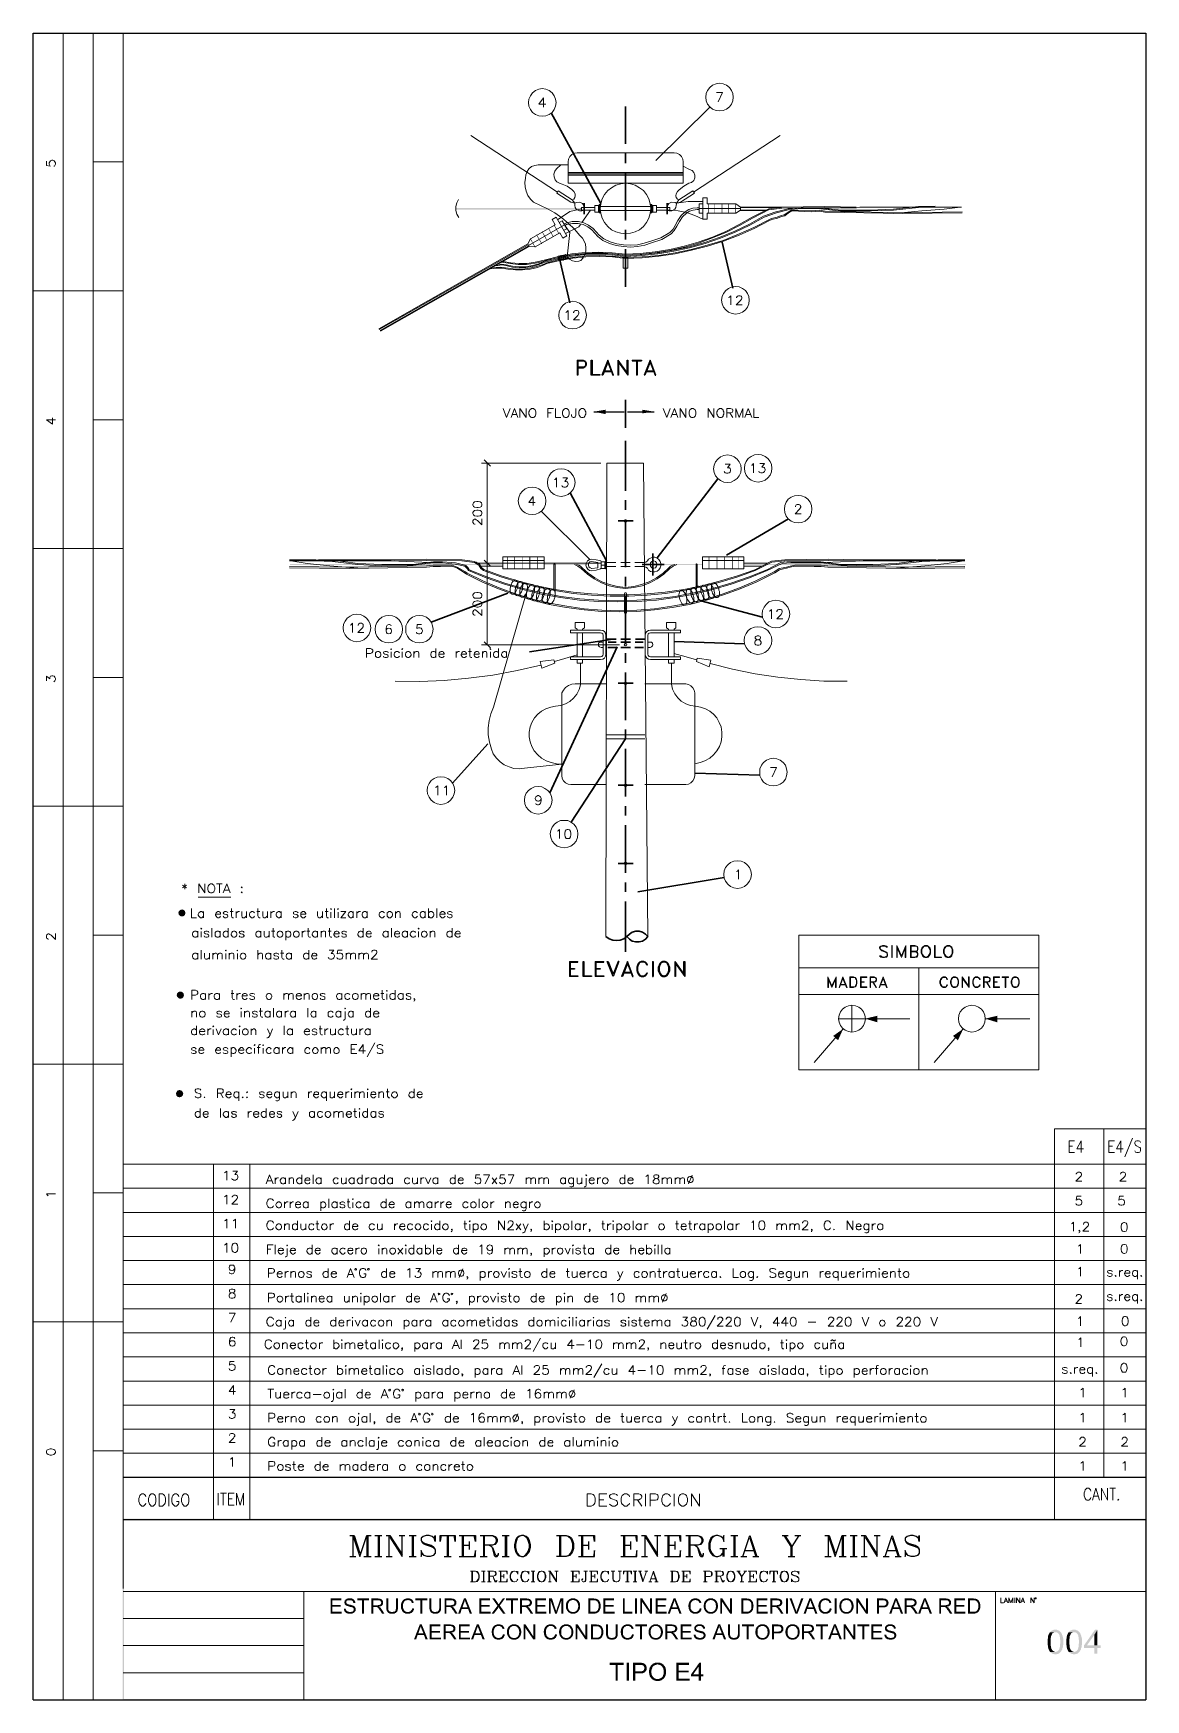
# Paper-space layout 'DGE_BT_004' of a CAD drawing. Header units: millimetres. Extents: x 8 to 202, y 3 to 294.
import ezdxf

# ---------------------------------------------------------------- set-up
doc = ezdxf.new("R2010")
doc.units = ezdxf.units.MM
for name, color, linetype, lineweight in [('DGE_CONTORNOS', 7, 'Continuous', 0), ('DGE_DATOS', 7, 'Continuous', 0), ('DGE_RELLENO', 7, 'Continuous', 0)]:
    doc.layers.add(name, color=color, linetype=linetype, lineweight=lineweight)

# ---------------------------------------------------------------- blocks, each defined once
blk = doc.blocks.new('DGE_BT_004')
at = {"layer": 'DGE_RELLENO', "true_color": 0x000000}
for points in [[(103.5473, 263.1724), (103.5473, 263.4264), (81.534, 263.1724)], [(103.5473, 263.4264), (81.534, 263.1724), (81.534, 263.4264)], [(125.603, 262.4527), (125.73, 262.4527), (125.603, 264.273)], [(125.73, 262.4527), (125.603, 264.273), (125.73, 264.273)], [(126.746, 262.4527), (126.8307, 262.4527), (126.746, 264.273)], [(126.8307, 262.4527), (126.746, 264.273), (126.8307, 264.273)], [(127.9737, 262.4527), (128.1007, 262.4527), (127.9737, 264.273)], [(128.1007, 262.4527), (127.9737, 264.273), (128.1007, 264.273)], [(129.0743, 262.4527), (129.2013, 262.4527), (129.0743, 264.273)], [(129.2013, 262.4527), (129.0743, 264.273), (129.2013, 264.273)], [(130.3867, 262.4527), (130.4713, 262.4527), (130.3867, 264.273)], [(130.4713, 262.4527), (130.3867, 264.273), (130.4713, 264.273)], [(96.647, 257.2034), (95.631, 258.7697), (95.7157, 258.812)], [(96.5623, 257.161), (96.647, 257.2034), (95.631, 258.7697)], [(97.5783, 257.7537), (96.6047, 259.32), (96.6893, 259.3624)], [(97.4937, 257.7114), (97.5783, 257.7537), (96.6047, 259.32)], [(98.679, 258.3887), (97.7053, 259.9127), (97.79, 259.955)], [(98.5943, 258.3464), (98.679, 258.3887), (97.7053, 259.9127)], [(99.6527, 258.939), (98.679, 260.463), (98.7637, 260.5477)], [(99.568, 258.8967), (99.6527, 258.939), (98.679, 260.463)], [(95.504, 256.5684), (94.5303, 258.1347), (94.615, 258.177)], [(95.4193, 256.526), (95.504, 256.5684), (94.5303, 258.1347)], [(107.7383, 228.2474), (107.7383, 227.4854), (105.664, 227.9087)], [(114.1307, 228.2474), (114.1307, 227.6124), (116.205, 227.9087)], [(52.6627, 201.3233), (52.6627, 201.154), (89.8313, 201.3233)], [(52.6627, 201.154), (89.8313, 201.3233), (89.8313, 201.154)], [(90.5933, 200.519), (90.7203, 200.519), (90.5933, 202.5934)], [(90.7203, 200.519), (90.5933, 202.5934), (90.7203, 202.5934)], [(91.7363, 200.519), (91.8633, 200.519), (91.7363, 202.5934)], [(91.8633, 200.519), (91.7363, 202.5934), (91.8633, 202.5934)], [(93.1757, 200.519), (93.2603, 200.519), (93.1757, 202.5934)], [(93.2603, 200.519), (93.1757, 202.5934), (93.2603, 202.5934)], [(94.4457, 200.519), (94.5727, 200.519), (94.4457, 202.5934)], [(94.5727, 200.519), (94.4457, 202.5934), (94.5727, 202.5934)], [(95.8003, 200.519), (95.9273, 200.519), (95.8003, 202.5934)], [(95.9273, 200.519), (95.8003, 202.5934), (95.9273, 202.5934)], [(97.028, 201.3233), (97.028, 201.154), (104.7327, 201.3233)], [(97.028, 201.154), (104.7327, 201.3233), (104.7327, 201.154)], [(124.6293, 201.154), (124.6293, 201.3233), (117.3903, 201.154)], [(124.6293, 201.3233), (117.3903, 201.154), (117.3903, 201.3233)], [(125.73, 200.519), (125.857, 200.519), (125.73, 202.5934)], [(125.857, 200.519), (125.73, 202.5934), (125.857, 202.5934)], [(127.0847, 200.519), (127.2117, 200.519), (127.0847, 202.5934)], [(127.2117, 200.519), (127.0847, 202.5934), (127.2117, 202.5934)], [(128.397, 200.519), (128.4817, 200.519), (128.397, 202.5934)], [(128.4817, 200.519), (128.397, 202.5934), (128.4817, 202.5934)], [(129.794, 200.519), (129.8787, 200.519), (129.794, 202.5934)], [(129.8787, 200.519), (129.794, 202.5934), (129.8787, 202.5934)], [(130.937, 200.519), (131.0217, 200.519), (130.937, 202.5934)], [(131.0217, 200.519), (130.937, 202.5934), (131.0217, 202.5934)], [(170.561, 201.154), (170.561, 201.3233), (131.826, 201.154)], [(170.561, 201.3233), (131.826, 201.154), (131.826, 201.3233)], [(33.274, 140.7867), (33.1893, 140.4904), (33.8243, 140.4904)], [(33.1893, 140.4904), (33.274, 140.1517), (33.8243, 140.4904)], [(33.4857, 140.9984), (33.274, 140.7867), (33.8243, 140.4904)], [(33.274, 140.1517), (33.4857, 139.94), (33.8243, 140.4904)], [(33.8243, 141.083), (33.4857, 140.9984), (33.8243, 140.4904)], [(33.4857, 139.94), (33.8243, 139.8554), (33.8243, 140.4904)], [(34.1207, 140.9984), (33.8243, 141.083), (33.8243, 140.4904)], [(34.3323, 140.7867), (34.1207, 140.9984), (33.8243, 140.4904)], [(34.417, 140.4904), (34.3323, 140.7867), (33.8243, 140.4904)], [(33.8243, 139.8554), (34.1207, 139.94), (33.8243, 140.4904)], [(34.1207, 139.94), (34.3323, 140.1517), (33.8243, 140.4904)], [(34.3323, 140.1517), (34.417, 140.4904), (33.8243, 140.4904)], [(32.9777, 126.478), (32.893, 126.1394), (33.528, 126.1394)], [(32.893, 126.1394), (32.9777, 125.843), (33.528, 126.1394)], [(33.2317, 126.6897), (32.9777, 126.478), (33.528, 126.1394)], [(32.9777, 125.843), (33.2317, 125.589), (33.528, 126.1394)], [(33.528, 126.7744), (33.2317, 126.6897), (33.528, 126.1394)], [(33.2317, 125.589), (33.528, 125.5044), (33.528, 126.1394)], [(33.8667, 126.6897), (33.528, 126.7744), (33.528, 126.1394)], [(34.0783, 126.478), (33.8667, 126.6897), (33.528, 126.1394)], [(34.163, 126.1394), (34.0783, 126.478), (33.528, 126.1394)], [(33.528, 125.5044), (33.8667, 125.589), (33.528, 126.1394)], [(33.8667, 125.589), (34.0783, 125.843), (33.528, 126.1394)], [(34.0783, 125.843), (34.163, 126.1394), (33.528, 126.1394)], [(155.1517, 122.541), (155.1517, 121.398), (153.035, 122.033)], [(176.0643, 122.541), (176.0643, 121.398), (173.99, 122.033)], [(147.447, 119.0274), (148.2937, 118.2654), (149.1827, 120.255)], [(168.3597, 119.0274), (169.2063, 118.2654), (170.1377, 120.255)], [(32.8507, 109.2484), (32.766, 108.952), (33.401, 108.952)], [(32.766, 108.952), (32.8507, 108.6134), (33.401, 108.952)], [(33.0623, 109.5024), (32.8507, 109.2484), (33.401, 108.952)], [(32.8507, 108.6134), (33.0623, 108.4017), (33.401, 108.952)], [(33.401, 109.587), (33.0623, 109.5024), (33.401, 108.952)], [(33.0623, 108.4017), (33.401, 108.317), (33.401, 108.952)], [(33.6973, 109.5024), (33.401, 109.587), (33.401, 108.952)], [(33.9513, 109.2484), (33.6973, 109.5024), (33.401, 108.952)], [(34.036, 108.952), (33.9513, 109.2484), (33.401, 108.952)], [(33.401, 108.317), (33.6973, 108.4017), (33.401, 108.952)], [(33.6973, 108.4017), (33.9513, 108.6134), (33.401, 108.952)], [(33.9513, 108.6134), (34.036, 108.952), (33.401, 108.952)], [(23.4527, 34.8263), (23.7067, 34.5723), (201.9723, 34.8263)], [(23.4527, 3.2456), (23.7067, 34.5723), (23.4527, 34.8263)], [(23.7067, 3.3726), (23.4527, 3.2456), (23.7067, 34.5723)], [(23.7067, 34.5723), (201.9723, 34.8263), (201.8453, 34.5723)], [(201.9723, 34.8263), (201.8453, 34.5723), (201.9723, 34.6993)], [(201.9723, 34.6993), (201.8453, 34.5723), (201.9723, 3.2456)], [(201.8453, 34.5723), (201.9723, 3.2456), (201.8453, 3.3726)], [(61.595, 20.8986), (59.7323, 20.8986), (59.7323, 18.2739), (61.6797, 18.2739), (61.6797, 18.5703), (60.071, 18.5703), (60.071, 19.4593), (61.5103, 19.4593), (61.5103, 19.7556), (60.071, 19.7556), (60.071, 20.5599), (61.595, 20.5599)], [(63.0767, 20.9409), (62.992, 20.9409), (62.9497, 20.8986), (62.738, 20.8986), (62.6533, 20.8563), (62.611, 20.8563), (62.5263, 20.814), (62.484, 20.7716), (62.3993, 20.7293), (62.357, 20.6869), (62.3147, 20.6446), (62.2723, 20.5599), (62.23, 20.5599), (62.23, 20.4753), (62.1877, 20.4329), (62.1877, 20.3483), (62.1453, 20.2636), (62.1453, 20.1366), (62.1877, 20.0943), (62.1877, 20.0096), (62.23, 19.9249), (62.23, 19.8826), (62.2723, 19.8826), (62.2723, 19.798), (62.357, 19.7556), (62.3993, 19.7133), (62.4417, 19.6709), (62.5263, 19.6286), (62.5687, 19.6286), (62.6533, 19.5863), (62.6957, 19.5863), (62.7803, 19.5439), (62.865, 19.5439), (62.9497, 19.5016), (63.0343, 19.4593), (63.0767, 19.4593), (63.2037, 19.4169), (63.3307, 19.4169), (63.4153, 19.3746), (63.4577, 19.3746), (63.5, 19.3323), (63.5847, 19.3323), (63.627, 19.29), (63.6693, 19.2476), (63.7117, 19.2053), (63.754, 19.163), (63.754, 19.1206), (63.7963, 19.0359), (63.7963, 18.9089), (63.754, 18.8243), (63.7117, 18.7396), (63.6693, 18.6973), (63.627, 18.6549), (63.5847, 18.6126), (63.5, 18.6126), (63.4577, 18.5703), (63.373, 18.5703), (63.2883, 18.5279), (62.2723, 18.5279), (62.3147, 18.4856), (62.3993, 18.4433), (62.4417, 18.4009), (62.5263, 18.3586), (62.5687, 18.3163), (62.6533, 18.3163), (62.738, 18.2739), (62.865, 18.2739), (62.9073, 18.2316), (63.1613, 18.2316), (63.4153, 18.2316), (63.4577, 18.2739), (63.5423, 18.2739), (63.5847, 18.3163), (63.6693, 18.3163), (63.6693, 18.3586), (63.754, 18.3586), (63.7963, 18.4009), (63.881, 18.4433), (63.9233, 18.5279), (63.9657, 18.5703), (64.008, 18.6126), (64.0503, 18.6549), (64.0927, 18.7396), (64.0927, 18.782), (64.135, 18.8666), (64.135, 19.1206), (64.0927, 19.2053), (64.0927, 19.2476), (64.0503, 19.3323), (64.008, 19.3746), (63.9657, 19.4169), (63.9233, 19.5016), (63.881, 19.5439), (63.8387, 19.5863), (63.754, 19.6286), (63.6693, 19.6286), (63.6693, 19.6709), (63.5847, 19.6709), (63.5, 19.7133), (63.4577, 19.7133), (63.373, 19.7556), (63.2883, 19.7556), (63.2037, 19.798), (63.119, 19.798), (63.0343, 19.8403), (62.9497, 19.8403), (62.865, 19.8826), (62.7803, 19.8826), (62.6957, 19.9249), (62.6533, 19.9673), (62.611, 19.9673), (62.5687, 20.0096), (62.5687, 20.0519), (62.5263, 20.0943), (62.484, 20.1366), (62.484, 20.3483), (62.5263, 20.3906), (62.5687, 20.4753), (62.611, 20.5176), (62.6533, 20.5176), (62.6957, 20.5599), (62.7803, 20.5599), (62.8227, 20.6023), (63.881, 20.6023), (63.8387, 20.6869), (63.754, 20.7293), (63.7117, 20.7716), (63.6693, 20.814), (63.5847, 20.814), (63.5847, 20.8563), (63.5, 20.8563), (63.4577, 20.8986), (63.246, 20.8986), (63.1613, 20.9409)], [(63.881, 20.6023), (63.0767, 20.6023), (63.373, 20.6023), (63.4153, 20.5599), (63.5, 20.5176), (63.5423, 20.4753), (63.5847, 20.4329), (63.627, 20.3906), (63.6693, 20.3483), (63.6693, 20.2636), (63.7117, 20.2213), (63.7117, 20.1366), (64.0503, 20.1366), (64.0503, 20.306), (64.008, 20.3483), (64.008, 20.4329), (63.9657, 20.4753), (63.9233, 20.5599)], [(66.4633, 20.8986), (64.389, 20.8986), (64.389, 20.5599), (65.2357, 20.5599), (65.2357, 18.2739), (65.5743, 18.2739), (65.5743, 20.5599), (66.4633, 20.5599)], [(67.9873, 20.8986), (66.8443, 20.8986), (66.8443, 18.2739), (67.183, 18.2739), (67.183, 19.4169), (67.564, 19.4169), (68.199, 19.4593), (68.2413, 19.4593), (68.326, 19.5016), (68.4107, 19.5016), (68.453, 19.5439), (68.5377, 19.5439), (68.58, 19.5863), (68.6647, 19.6286), (68.707, 19.6709), (68.7493, 19.7133), (67.183, 19.7133), (67.183, 20.6023), (67.9873, 20.6023), (68.7493, 20.6446), (68.707, 20.6869), (68.6223, 20.7293), (68.58, 20.7716), (68.5377, 20.814), (68.453, 20.814), (68.3683, 20.8563), (68.1567, 20.8563), (68.072, 20.8986)], [(68.7493, 20.6446), (67.9873, 20.6023), (68.1143, 20.6023), (68.199, 20.5599), (68.2837, 20.5599), (68.326, 20.5176), (68.3683, 20.5176), (68.4107, 20.4753), (68.453, 20.4329), (68.4953, 20.3906), (68.5377, 20.306), (68.5377, 20.2636), (68.58, 20.1789), (68.58, 20.1366), (68.5377, 20.0519), (68.5377, 20.0096), (68.4953, 19.9249), (68.453, 19.8826), (68.4107, 19.8403), (68.3683, 19.798), (68.2837, 19.798), (68.2837, 19.7556), (68.072, 19.7556), (67.9873, 19.7133), (67.183, 19.7133), (68.7493, 19.7133), (68.7917, 19.7556), (68.834, 19.8403), (68.8763, 19.8826), (68.8763, 19.9673), (68.9187, 20.0096), (68.9187, 20.306), (68.8763, 20.3483), (68.8763, 20.4329), (68.834, 20.5176), (68.7917, 20.5599), (68.7917, 20.6023)], [(69.8077, 20.8986), (69.469, 20.8986), (69.469, 19.0359), (69.5113, 18.9513), (69.5113, 18.8243), (69.5537, 18.782), (69.5537, 18.6973), (69.596, 18.6549), (69.6383, 18.6126), (69.6807, 18.5279), (70.4427, 18.5279), (70.358, 18.5279), (70.2733, 18.5703), (70.1887, 18.5703), (70.1463, 18.6126), (70.104, 18.6126), (70.0193, 18.6549), (69.977, 18.6973), (69.9347, 18.7396), (69.8923, 18.8243), (69.85, 18.8666), (69.85, 18.9936), (69.8077, 19.0359), (69.8077, 19.3746)], [(71.501, 20.8986), (71.1623, 20.8986), (71.1623, 19.1206), (71.12, 19.0359), (71.12, 18.9089), (71.0777, 18.8666), (71.0777, 18.782), (71.0353, 18.7396), (70.993, 18.6973), (70.9507, 18.6549), (70.9083, 18.6126), (70.8237, 18.6126), (70.7813, 18.5703), (70.612, 18.5703), (70.5697, 18.5279), (69.6807, 18.5279), (69.723, 18.4856), (69.7653, 18.4433), (69.8077, 18.4009), (69.8923, 18.3586), (69.9347, 18.3586), (69.977, 18.3163), (70.0617, 18.2739), (70.1887, 18.2739), (70.231, 18.2316), (70.6967, 18.2316), (70.7813, 18.2739), (70.9083, 18.2739), (70.993, 18.3163), (71.0353, 18.3586), (71.12, 18.3586), (71.1623, 18.4009), (71.2047, 18.4856), (71.2893, 18.5279), (71.3317, 18.5703), (71.374, 18.6126), (71.374, 18.6973), (71.4163, 18.7396), (71.4163, 18.782), (71.4587, 18.8666), (71.4587, 18.9936), (71.501, 19.0359), (71.501, 19.3746)], [(73.2367, 20.9409), (73.152, 20.9409), (73.1097, 20.8986), (72.9403, 20.8986), (72.898, 20.8563), (72.8133, 20.8563), (72.7287, 20.814), (72.6863, 20.814), (72.6017, 20.7716), (72.5593, 20.7293), (72.517, 20.6869), (72.4323, 20.6446), (72.39, 20.6023), (72.3477, 20.5599), (72.3053, 20.4753), (72.263, 20.4329), (72.2207, 20.3906), (72.1783, 20.306), (72.136, 20.2213), (72.136, 20.1789), (72.0937, 20.0943), (72.0937, 20.0519), (72.0513, 19.9673), (72.0513, 19.8403), (72.009, 19.7556), (72.009, 19.4593), (72.0513, 19.3746), (72.0513, 19.163), (72.0937, 19.0783), (72.0937, 19.0359), (72.136, 18.9513), (72.1783, 18.9089), (72.1783, 18.8243), (72.2207, 18.7396), (72.263, 18.6973), (72.3053, 18.6549), (72.3477, 18.5703), (72.39, 18.5279), (72.4323, 18.4856), (73.2367, 18.5279), (73.025, 18.5279), (72.9827, 18.5703), (72.898, 18.5703), (72.8557, 18.6126), (72.771, 18.6549), (72.7287, 18.6973), (72.6863, 18.7396), (72.644, 18.782), (72.5593, 18.8243), (72.5593, 18.8666), (72.517, 18.9513), (72.4747, 19.0359), (72.4323, 19.0783), (72.4323, 19.2053), (72.39, 19.29), (72.39, 19.8826), (72.4323, 19.9673), (72.4323, 20.0096), (72.4747, 20.0943), (72.4747, 20.1366), (72.517, 20.2213), (72.5593, 20.2636), (72.6017, 20.3483), (72.644, 20.3906), (72.6863, 20.4329), (72.7287, 20.4753), (72.771, 20.5176), (72.8133, 20.5176), (72.898, 20.5599), (72.9403, 20.6023), (73.1097, 20.6023), (73.152, 20.6446), (73.9987, 20.6446), (73.9563, 20.6869), (73.914, 20.7293), (73.8717, 20.7716), (73.8293, 20.7716), (73.7447, 20.814), (73.7023, 20.8563), (73.6177, 20.8563), (73.533, 20.8986), (73.406, 20.8986), (73.3213, 20.9409)], [(73.9987, 20.6446), (73.2367, 20.6446), (73.279, 20.6446), (73.3637, 20.6023), (73.4907, 20.6023), (73.5753, 20.5599), (73.6177, 20.5176), (73.66, 20.5176), (73.7023, 20.4753), (73.787, 20.4329), (73.8293, 20.3483), (73.8293, 20.306), (73.8717, 20.2213), (73.914, 20.1789), (73.9563, 20.0943), (74.295, 20.1789), (74.2527, 20.2213), (74.2527, 20.2636), (74.2103, 20.3483), (74.168, 20.3906), (74.1257, 20.4753), (74.0833, 20.5176), (74.041, 20.6023)], [(76.6233, 20.8986), (74.549, 20.8986), (74.549, 20.5599), (75.3957, 20.5599), (75.3957, 18.2739), (75.7343, 18.2739), (75.7343, 20.5599), (76.6233, 20.5599)], [(77.343, 20.8986), (77.0043, 20.8986), (77.0043, 19.0359), (77.0467, 18.9513), (77.0467, 18.8243), (77.089, 18.782), (77.089, 18.6973), (77.1313, 18.6549), (77.1737, 18.6126), (77.216, 18.5279), (77.978, 18.5279), (77.8933, 18.5279), (77.8087, 18.5703), (77.724, 18.5703), (77.6817, 18.6126), (77.6393, 18.6126), (77.5547, 18.6549), (77.5123, 18.6973), (77.47, 18.7396), (77.4277, 18.8243), (77.3853, 18.8666), (77.3853, 18.9936), (77.343, 19.0359), (77.343, 19.3746)], [(79.0363, 20.8986), (78.6977, 20.8986), (78.6977, 19.1206), (78.6553, 19.0359), (78.6553, 18.9089), (78.613, 18.8666), (78.613, 18.782), (78.5707, 18.7396), (78.5283, 18.6973), (78.486, 18.6549), (78.4437, 18.6126), (78.359, 18.6126), (78.3167, 18.5703), (78.1473, 18.5703), (78.105, 18.5279), (77.216, 18.5279), (77.2583, 18.4856), (77.3007, 18.4433), (77.343, 18.4009), (77.4277, 18.3586), (77.47, 18.3586), (77.5123, 18.3163), (77.597, 18.2739), (77.724, 18.2739), (77.7663, 18.2316), (78.232, 18.2316), (78.3167, 18.2739), (78.4437, 18.2739), (78.5283, 18.3163), (78.5707, 18.3586), (78.6553, 18.3586), (78.6977, 18.4009), (78.74, 18.4856), (78.8247, 18.5279), (78.867, 18.5703), (78.9093, 18.6126), (78.9093, 18.6973), (78.9517, 18.7396), (78.9517, 18.782), (78.994, 18.8666), (78.994, 18.9936), (79.0363, 19.0359), (79.0363, 19.3746)], [(80.772, 20.8986), (79.629, 20.8986), (79.629, 18.2739), (79.9677, 18.2739), (79.9677, 19.4169), (80.3487, 19.4169), (80.9837, 19.4593), (81.026, 19.4593), (81.1107, 19.5016), (81.1953, 19.5016), (81.2377, 19.5439), (81.3223, 19.5439), (81.3647, 19.5863), (81.4493, 19.6286), (81.4917, 19.6709), (81.534, 19.7133), (79.9677, 19.7133), (79.9677, 20.6023), (80.772, 20.6023), (81.534, 20.6446), (81.4917, 20.6869), (81.407, 20.7293), (81.3647, 20.7716), (81.3223, 20.814), (81.2377, 20.814), (81.153, 20.8563), (80.9413, 20.8563), (80.8567, 20.8986)], [(81.534, 20.6446), (80.772, 20.6023), (80.899, 20.6023), (80.9837, 20.5599), (81.0683, 20.5599), (81.1107, 20.5176), (81.153, 20.5176), (81.1953, 20.4753), (81.2377, 20.4329), (81.28, 20.3906), (81.3223, 20.306), (81.3223, 20.2636), (81.3647, 20.1789), (81.3647, 20.1366), (81.3223, 20.0519), (81.3223, 20.0096), (81.28, 19.9249), (81.2377, 19.8826), (81.1953, 19.8403), (81.153, 19.798), (81.0683, 19.798), (81.0683, 19.7556), (80.8567, 19.7556), (80.772, 19.7133), (79.9677, 19.7133), (81.534, 19.7133), (81.5763, 19.7556), (81.6187, 19.8403), (81.661, 19.8826), (81.661, 19.9673), (81.7033, 20.0096), (81.7033, 20.306), (81.661, 20.3483), (81.661, 20.4329), (81.6187, 20.5176), (81.5763, 20.5599), (81.5763, 20.6023)], [(83.3543, 20.8986), (83.0157, 20.8986), (81.9997, 18.2739), (82.3807, 18.2739), (82.6347, 19.0783), (83.7353, 19.0783), (82.7617, 19.3323), (83.0157, 20.0943), (83.0157, 20.1366), (83.058, 20.1789), (83.1003, 20.2636), (83.1003, 20.306), (83.1427, 20.3906), (83.1427, 20.5176), (83.185, 20.6023)], [(83.3543, 20.8986), (83.185, 20.6023), (83.185, 20.5176), (83.2273, 20.4329), (83.2273, 20.3906), (83.2697, 20.306), (83.312, 20.2213), (83.312, 20.1366), (83.3543, 20.0519), (83.6507, 19.3323), (82.7617, 19.3323), (83.7353, 19.0783), (84.0317, 18.2739), (84.4127, 18.2739)], [(87.5877, 20.8986), (85.725, 20.8986), (85.725, 18.2739), (87.6723, 18.2739), (87.6723, 18.5703), (86.0637, 18.5703), (86.0637, 19.4593), (87.503, 19.4593), (87.503, 19.7556), (86.0637, 19.7556), (86.0637, 20.5599), (87.5877, 20.5599)], [(88.392, 20.8986), (87.9687, 20.8986), (88.8577, 19.6286), (89.0693, 19.3746), (89.0693, 19.3323), (89.1117, 19.2476), (89.154, 19.2053), (89.8313, 18.2739), (90.2547, 18.2739), (89.281, 19.6709), (89.0693, 19.8826), (89.027, 19.9673), (88.9847, 20.0096), (88.9423, 20.0519), (88.9, 20.1366), (88.8577, 20.2213)], [(90.17, 20.8986), (89.789, 20.8986), (89.281, 20.1789), (89.2387, 20.1366), (89.1963, 20.0519), (89.154, 20.0096), (89.1117, 19.9673), (89.0693, 19.8826), (89.281, 19.6709)], [(92.456, 20.8986), (90.3817, 20.8986), (90.3817, 20.5599), (91.2283, 20.5599), (91.2283, 18.2739), (91.567, 18.2739), (91.567, 20.5599), (92.456, 20.5599)], [(93.9377, 20.8986), (92.7947, 20.8986), (92.7947, 18.2739), (93.1333, 18.2739), (93.1333, 19.4169), (93.5143, 19.4169), (94.1493, 19.4593), (94.1917, 19.4593), (94.2763, 19.5016), (94.361, 19.5016), (94.4033, 19.5439), (94.488, 19.5439), (94.5303, 19.5863), (94.615, 19.6286), (94.6573, 19.6709), (94.6997, 19.7133), (93.1333, 19.7133), (93.1333, 20.6023), (93.9377, 20.6023), (94.6997, 20.6446), (94.6573, 20.6869), (94.5727, 20.7293), (94.5303, 20.7716), (94.488, 20.814), (94.4033, 20.814), (94.3187, 20.8563), (94.107, 20.8563), (94.0223, 20.8986)], [(94.6997, 20.6446), (93.9377, 20.6023), (94.0647, 20.6023), (94.1493, 20.5599), (94.234, 20.5599), (94.2763, 20.5176), (94.3187, 20.5176), (94.361, 20.4753), (94.4033, 20.4329), (94.4457, 20.3906), (94.488, 20.306), (94.488, 20.2636), (94.5303, 20.1789), (94.5303, 20.1366), (94.488, 20.0519), (94.488, 20.0096), (94.4457, 19.9249), (94.4033, 19.8826), (94.361, 19.8403), (94.3187, 19.798), (94.234, 19.798), (94.234, 19.7556), (94.0223, 19.7556), (93.9377, 19.7133), (93.1333, 19.7133), (94.6997, 19.7133), (94.742, 19.7556), (94.7843, 19.8403), (94.8267, 19.8826), (94.8267, 19.9673), (94.869, 20.0096), (94.869, 20.306), (94.8267, 20.3483), (94.8267, 20.4329), (94.7843, 20.5176), (94.742, 20.5599), (94.742, 20.6023)], [(97.3243, 20.8986), (95.4617, 20.8986), (95.4617, 18.2739), (97.409, 18.2739), (97.409, 18.5703), (95.8003, 18.5703), (95.8003, 19.4593), (97.2397, 19.4593), (97.2397, 19.7556), (95.8003, 19.7556), (95.8003, 20.5599), (97.3243, 20.5599)], [(98.3827, 20.8986), (97.8323, 20.8986), (97.8323, 18.2739), (98.171, 18.2739), (98.171, 20.4753)], [(98.3827, 20.8986), (98.171, 20.4753), (98.933, 18.2739), (99.1023, 18.6549), (99.1023, 18.7396), (99.06, 18.782), (99.06, 18.8666), (99.0177, 18.9513), (98.9753, 19.0359)], [(100.33, 20.8986), (99.8643, 20.8986), (99.2293, 19.0783), (99.2293, 18.9936), (99.187, 18.9089), (99.1447, 18.8243), (99.1447, 18.6973), (99.1023, 18.6549), (98.933, 18.2739), (99.2293, 18.2739), (99.9913, 20.4753)], [(100.33, 20.8986), (99.9913, 20.4753), (99.9913, 18.2739), (100.33, 18.2739)], [(101.2613, 20.6446), (101.219, 20.6023), (101.1343, 20.5599), (101.1343, 20.5176), (101.092, 20.4753), (101.0497, 20.4329), (101.0073, 20.3906), (100.965, 20.306), (100.965, 20.2636), (100.9227, 20.2213), (100.8803, 20.1366), (100.8803, 20.0519), (100.838, 20.0096), (100.838, 19.8403), (100.7957, 19.798), (100.7957, 19.3746), (100.838, 19.29), (100.838, 19.163), (100.8803, 19.0783), (100.8803, 19.0359), (100.9227, 18.9513), (100.965, 18.9089), (100.965, 18.8666), (101.0073, 18.8243), (101.0497, 18.7396), (101.092, 18.6973), (101.1343, 18.6549), (101.1767, 18.5703), (101.219, 18.5279), (101.2613, 18.4856), (101.346, 18.4433), (101.3883, 18.4009), (101.4307, 18.4009), (101.473, 18.3586), (101.5577, 18.3163), (101.6, 18.3163), (101.6847, 18.2739), (101.7693, 18.2739), (101.8117, 18.2316), (102.0657, 18.2316), (102.2773, 18.2316), (102.362, 18.2739), (102.4043, 18.2739), (102.489, 18.3163), (102.5313, 18.3163), (102.616, 18.3586), (102.7007, 18.4009), (102.743, 18.4433), (102.8277, 18.4856), (102.87, 18.5279), (101.8963, 18.5279), (101.8117, 18.5703), (101.7693, 18.5703), (101.6847, 18.6126), (101.6423, 18.6126), (101.5577, 18.6549), (101.5153, 18.6973), (101.473, 18.7396), (101.4307, 18.782), (101.3883, 18.8243), (101.346, 18.8666), (101.3037, 18.9089), (101.3037, 18.9513), (101.2613, 19.0359), (101.219, 19.0783), (101.219, 19.163), (101.1767, 19.2476), (101.1767, 19.9249), (101.219, 20.0096), (101.219, 20.0519), (101.2613, 20.1366), (101.3037, 20.1789), (101.3037, 20.2213), (101.346, 20.306), (101.3883, 20.3483), (101.4307, 20.3906), (101.473, 20.4329), (101.5153, 20.4753), (101.6, 20.5176), (101.6423, 20.5176), (101.6847, 20.5599), (101.7693, 20.6023), (101.8963, 20.6023), (101.981, 20.6446), (102.0657, 20.6446)], [(102.0657, 20.9409), (101.981, 20.9409), (101.8963, 20.8986), (101.6847, 20.8986), (101.6, 20.8563), (101.5577, 20.814), (101.473, 20.814), (101.4307, 20.7716), (101.346, 20.7293), (101.3037, 20.6869), (101.2613, 20.6446), (102.108, 20.6446), (102.1927, 20.6023), (102.3197, 20.6023), (102.4043, 20.5599), (102.4467, 20.5176), (102.5313, 20.5176), (102.5737, 20.4753), (102.616, 20.4329), (102.6583, 20.3906), (102.7007, 20.306), (102.743, 20.2636), (102.7853, 20.1789), (102.8277, 20.1366), (102.87, 20.0943), (102.87, 20.0096), (102.9123, 19.9673), (102.9123, 19.7133), (102.9547, 19.6709), (102.9547, 19.4169), (102.9123, 19.3323), (102.9123, 19.2053), (102.87, 19.1206), (102.87, 19.0783), (102.8277, 18.9936), (102.7853, 18.9513), (102.7853, 18.9089), (102.743, 18.8666), (102.7007, 18.782), (102.616, 18.7396), (102.5737, 18.6973), (102.5313, 18.6549), (102.4467, 18.6126), (102.4043, 18.5703), (102.3197, 18.5703), (102.2773, 18.5279), (102.0657, 18.5279), (102.87, 18.5279), (102.9123, 18.5703), (102.9547, 18.6126), (102.997, 18.6973), (103.0393, 18.7396), (103.0817, 18.782), (103.124, 18.8666), (103.1663, 18.9513), (103.2087, 18.9936), (103.2087, 19.0783), (103.251, 19.1206), (103.251, 19.29), (103.2933, 19.3323), (103.2933, 19.798), (103.251, 19.8826), (103.251, 20.0096), (103.2087, 20.0943), (103.2087, 20.1366), (103.1663, 20.2213), (103.124, 20.2636), (103.124, 20.306), (103.0817, 20.3483), (103.0817, 20.4329), (103.0393, 20.4753), (102.9547, 20.5176), (102.9123, 20.5599), (102.87, 20.6446), (102.8277, 20.6869), (102.743, 20.7293), (102.7007, 20.7716), (102.6583, 20.7716), (102.616, 20.814), (102.5313, 20.814), (102.489, 20.8563), (102.4043, 20.8986), (102.1927, 20.8986), (102.108, 20.9409)], [(105.6217, 20.8986), (104.7327, 20.8986), (104.7327, 18.2739), (105.9603, 18.2739), (106.0027, 18.3163), (106.1297, 18.3163), (106.2143, 18.3586), (106.2567, 18.4009), (106.3413, 18.4009), (106.3837, 18.4433), (106.426, 18.4856), (106.4683, 18.5279), (106.5107, 18.5703), (105.0713, 18.5703), (105.0713, 20.5599), (105.6217, 20.5599), (106.5107, 20.6023), (106.4683, 20.6446), (106.426, 20.6869), (106.3413, 20.7293), (106.299, 20.7716), (106.2143, 20.814), (106.172, 20.814), (106.0873, 20.8563), (105.791, 20.8563), (105.7063, 20.8986)], [(106.5107, 20.6023), (105.6217, 20.5599), (105.9603, 20.5599), (106.0027, 20.5176), (106.0873, 20.5176), (106.1297, 20.4753), (106.172, 20.4329), (106.2567, 20.3906), (106.299, 20.3483), (106.3413, 20.306), (106.3837, 20.2213), (106.426, 20.1789), (106.426, 20.1366), (106.4683, 20.0519), (106.4683, 20.0096), (106.5107, 19.9249), (106.5107, 19.29), (106.4683, 19.2053), (106.4683, 19.0783), (106.426, 19.0783), (106.426, 18.9936), (106.3837, 18.9089), (106.3413, 18.8666), (106.299, 18.8243), (106.2567, 18.782), (106.2143, 18.7396), (106.172, 18.6973), (106.0873, 18.6549), (106.0027, 18.6126), (105.8757, 18.6126), (105.791, 18.5703), (105.0713, 18.5703), (106.5107, 18.5703), (106.5953, 18.6126), (106.6377, 18.6973), (106.6377, 18.7396), (106.68, 18.782), (106.7223, 18.8666), (106.7647, 18.9089), (106.7647, 18.9936), (106.807, 19.0783), (106.807, 19.163), (106.8493, 19.2053), (106.8493, 19.5016), (106.8917, 19.5863), (106.8917, 19.6286), (106.8493, 19.7133), (106.8493, 19.9249), (106.807, 20.0096), (106.807, 20.1366), (106.7647, 20.2213), (106.7647, 20.2636), (106.7223, 20.306), (106.68, 20.3906), (106.6377, 20.4329), (106.5953, 20.5176), (106.553, 20.5599)], [(109.22, 20.8986), (107.3573, 20.8986), (107.3573, 18.2739), (109.3047, 18.2739), (109.3047, 18.5703), (107.696, 18.5703), (107.696, 19.4593), (109.1353, 19.4593), (109.1353, 19.7556), (107.696, 19.7556), (107.696, 20.5599), (109.22, 20.5599)], [(111.0827, 20.8986), (110.744, 20.8986), (110.744, 18.2739), (112.395, 18.2739), (112.395, 18.5703), (111.0827, 18.5703)], [(112.8607, 20.8986), (113.1993, 20.8986), (113.1993, 18.2739), (112.8607, 18.2739), (112.8607, 20.8986)], [(114.1307, 20.8986), (113.792, 20.8986), (113.792, 18.2739), (114.0883, 18.2739), (114.0883, 20.306)], [(114.1307, 20.8986), (114.0883, 20.306), (115.4853, 18.2739), (115.4853, 18.8243)], [(115.824, 20.8986), (115.4853, 20.8986), (115.4853, 18.2739), (115.824, 18.2739)], [(118.3217, 20.8986), (116.459, 20.8986), (116.459, 18.2739), (118.4063, 18.2739), (118.4063, 18.5703), (116.7977, 18.5703), (116.7977, 19.4593), (118.237, 19.4593), (118.237, 19.7556), (116.7977, 19.7556), (116.7977, 20.5599), (118.3217, 20.5599)], [(119.9303, 20.8986), (119.5917, 20.8986), (118.5757, 18.2739), (118.9567, 18.2739), (119.2107, 19.0783), (120.3113, 19.0783), (119.3377, 19.3323), (119.5917, 20.0943), (119.5917, 20.1366), (119.634, 20.1789), (119.6763, 20.2636), (119.6763, 20.306), (119.7187, 20.3906), (119.7187, 20.5176), (119.761, 20.6023)], [(119.9303, 20.8986), (119.761, 20.6023), (119.761, 20.5176), (119.8033, 20.4329), (119.8033, 20.3906), (119.8457, 20.306), (119.888, 20.2213), (119.888, 20.1366), (119.9303, 20.0519), (120.2267, 19.3323), (119.3377, 19.3323), (120.3113, 19.0783), (120.6077, 18.2739), (120.9887, 18.2739)], [(123.4017, 20.9409), (123.317, 20.9409), (123.2747, 20.8986), (123.1053, 20.8986), (123.063, 20.8563), (122.9783, 20.8563), (122.8937, 20.814), (122.8513, 20.814), (122.7667, 20.7716), (122.7243, 20.7293), (122.682, 20.6869), (122.5973, 20.6446), (122.555, 20.6023), (122.5127, 20.5599), (122.4703, 20.4753), (122.428, 20.4329), (122.3857, 20.3906), (122.3433, 20.306), (122.301, 20.2213), (122.301, 20.1789), (122.2587, 20.0943), (122.2587, 20.0519), (122.2163, 19.9673), (122.2163, 19.8403), (122.174, 19.7556), (122.174, 19.4593), (122.2163, 19.3746), (122.2163, 19.163), (122.2587, 19.0783), (122.2587, 19.0359), (122.301, 18.9513), (122.3433, 18.9089), (122.3433, 18.8243), (122.3857, 18.7396), (122.428, 18.6973), (122.4703, 18.6549), (122.5127, 18.5703), (122.555, 18.5279), (122.5973, 18.4856), (123.4017, 18.5279), (123.19, 18.5279), (123.1477, 18.5703), (123.063, 18.5703), (123.0207, 18.6126), (122.936, 18.6549), (122.8937, 18.6973), (122.8513, 18.7396), (122.809, 18.782), (122.7243, 18.8243), (122.7243, 18.8666), (122.682, 18.9513), (122.6397, 19.0359), (122.5973, 19.0783), (122.5973, 19.2053), (122.555, 19.29), (122.555, 19.8826), (122.5973, 19.9673), (122.5973, 20.0096), (122.6397, 20.0943), (122.6397, 20.1366), (122.682, 20.2213), (122.7243, 20.2636), (122.7667, 20.3483), (122.809, 20.3906), (122.8513, 20.4329), (122.8937, 20.4753), (122.936, 20.5176), (122.9783, 20.5176), (123.063, 20.5599), (123.1053, 20.6023), (123.2747, 20.6023), (123.317, 20.6446), (124.1637, 20.6446), (124.1213, 20.6869), (124.079, 20.7293), (124.0367, 20.7716), (123.9943, 20.7716), (123.9097, 20.814), (123.8673, 20.8563), (123.7827, 20.8563), (123.698, 20.8986), (123.571, 20.8986), (123.4863, 20.9409)], [(124.1637, 20.6446), (123.4017, 20.6446), (123.444, 20.6446), (123.5287, 20.6023), (123.6557, 20.6023), (123.7403, 20.5599), (123.7827, 20.5176), (123.825, 20.5176), (123.8673, 20.4753), (123.952, 20.4329), (123.9943, 20.3483), (123.9943, 20.306), (124.0367, 20.2213), (124.079, 20.1789), (124.1213, 20.0943), (124.46, 20.1789), (124.4177, 20.2213), (124.4177, 20.2636), (124.3753, 20.3483), (124.333, 20.3906), (124.2907, 20.4753), (124.2483, 20.5176), (124.206, 20.6023)], [(125.3067, 20.6446), (125.2643, 20.6023), (125.1797, 20.5599), (125.1797, 20.5176), (125.1373, 20.4753), (125.095, 20.4329), (125.0527, 20.3906), (125.0103, 20.306), (125.0103, 20.2636), (124.968, 20.2213), (124.9257, 20.1366), (124.9257, 20.0519), (124.8833, 20.0096), (124.8833, 19.8403), (124.841, 19.798), (124.841, 19.3746), (124.8833, 19.29), (124.8833, 19.163), (124.9257, 19.0783), (124.9257, 19.0359), (124.968, 18.9513), (125.0103, 18.9089), (125.0103, 18.8666), (125.0527, 18.8243), (125.095, 18.7396), (125.1373, 18.6973), (125.1797, 18.6549), (125.222, 18.5703), (125.2643, 18.5279), (125.3067, 18.4856), (125.3913, 18.4433), (125.4337, 18.4009), (125.476, 18.4009), (125.5183, 18.3586), (125.603, 18.3163), (125.6453, 18.3163), (125.73, 18.2739), (125.8147, 18.2739), (125.857, 18.2316), (126.111, 18.2316), (126.3227, 18.2316), (126.4073, 18.2739), (126.4497, 18.2739), (126.5343, 18.3163), (126.5767, 18.3163), (126.6613, 18.3586), (126.746, 18.4009), (126.7883, 18.4433), (126.873, 18.4856), (126.9153, 18.5279), (125.9417, 18.5279), (125.857, 18.5703), (125.8147, 18.5703), (125.73, 18.6126), (125.6877, 18.6126), (125.603, 18.6549), (125.5607, 18.6973), (125.5183, 18.7396), (125.476, 18.782), (125.4337, 18.8243), (125.3913, 18.8666), (125.349, 18.9089), (125.349, 18.9513), (125.3067, 19.0359), (125.2643, 19.0783), (125.2643, 19.163), (125.222, 19.2476), (125.222, 19.9249), (125.2643, 20.0096), (125.2643, 20.0519), (125.3067, 20.1366), (125.349, 20.1789), (125.349, 20.2213), (125.3913, 20.306), (125.4337, 20.3483), (125.476, 20.3906), (125.5183, 20.4329), (125.5607, 20.4753), (125.6453, 20.5176), (125.6877, 20.5176), (125.73, 20.5599), (125.8147, 20.6023), (125.9417, 20.6023), (126.0263, 20.6446), (126.111, 20.6446)], [(126.111, 20.9409), (126.0263, 20.9409), (125.9417, 20.8986), (125.73, 20.8986), (125.6453, 20.8563), (125.603, 20.814), (125.5183, 20.814), (125.476, 20.7716), (125.3913, 20.7293), (125.349, 20.6869), (125.3067, 20.6446), (126.1533, 20.6446), (126.238, 20.6023), (126.365, 20.6023), (126.4497, 20.5599), (126.492, 20.5176), (126.5767, 20.5176), (126.619, 20.4753), (126.6613, 20.4329), (126.7037, 20.3906), (126.746, 20.306), (126.7883, 20.2636), (126.8307, 20.1789), (126.873, 20.1366), (126.9153, 20.0943), (126.9153, 20.0096), (126.9577, 19.9673), (126.9577, 19.7133), (127, 19.6709), (127, 19.4169), (126.9577, 19.3323), (126.9577, 19.2053), (126.9153, 19.1206), (126.9153, 19.0783), (126.873, 18.9936), (126.8307, 18.9513), (126.8307, 18.9089), (126.7883, 18.8666), (126.746, 18.782), (126.6613, 18.7396), (126.619, 18.6973), (126.5767, 18.6549), (126.492, 18.6126), (126.4497, 18.5703), (126.365, 18.5703), (126.3227, 18.5279), (126.111, 18.5279), (126.9153, 18.5279), (126.9577, 18.5703), (127, 18.6126), (127.0423, 18.6973), (127.0847, 18.7396), (127.127, 18.782), (127.1693, 18.8666), (127.2117, 18.9513), (127.254, 18.9936), (127.254, 19.0783), (127.2963, 19.1206), (127.2963, 19.29), (127.3387, 19.3323), (127.3387, 19.798), (127.2963, 19.8826), (127.2963, 20.0096), (127.254, 20.0943), (127.254, 20.1366), (127.2117, 20.2213), (127.1693, 20.2636), (127.1693, 20.306), (127.127, 20.3483), (127.127, 20.4329), (127.0847, 20.4753), (127, 20.5176), (126.9577, 20.5599), (126.9153, 20.6446), (126.873, 20.6869), (126.7883, 20.7293), (126.746, 20.7716), (126.7037, 20.7716), (126.6613, 20.814), (126.5767, 20.814), (126.5343, 20.8563), (126.4497, 20.8986), (126.238, 20.8986), (126.1533, 20.9409)], [(128.1007, 20.8986), (127.762, 20.8986), (127.762, 18.2739), (128.0583, 18.2739), (128.0583, 20.306)], [(128.1007, 20.8986), (128.0583, 20.306), (129.4553, 18.2739), (129.4553, 18.8243)], [(129.794, 20.8986), (129.4553, 20.8986), (129.4553, 18.2739), (129.794, 18.2739)], [(132.2917, 20.8986), (131.4027, 20.8986), (131.4027, 18.2739), (132.6303, 18.2739), (132.6727, 18.3163), (132.7997, 18.3163), (132.8843, 18.3586), (132.9267, 18.4009), (133.0113, 18.4009), (133.0537, 18.4433), (133.096, 18.4856), (133.1383, 18.5279), (133.1807, 18.5703), (131.7413, 18.5703), (131.7413, 20.5599), (132.2917, 20.5599), (133.1807, 20.6023), (133.1383, 20.6446), (133.096, 20.6869), (133.0113, 20.7293), (132.969, 20.7716), (132.8843, 20.814), (132.842, 20.814), (132.7573, 20.8563), (132.461, 20.8563), (132.3763, 20.8986)], [(133.1807, 20.6023), (132.2917, 20.5599), (132.6303, 20.5599), (132.6727, 20.5176), (132.7573, 20.5176), (132.7997, 20.4753), (132.842, 20.4329), (132.9267, 20.3906), (132.969, 20.3483), (133.0113, 20.306), (133.0537, 20.2213), (133.096, 20.1789), (133.096, 20.1366), (133.1383, 20.0519), (133.1383, 20.0096), (133.1807, 19.9249), (133.1807, 19.29), (133.1383, 19.2053), (133.1383, 19.0783), (133.096, 19.0783), (133.096, 18.9936), (133.0537, 18.9089), (133.0113, 18.8666), (132.969, 18.8243), (132.9267, 18.782), (132.8843, 18.7396), (132.842, 18.6973), (132.7573, 18.6549), (132.6727, 18.6126), (132.5457, 18.6126), (132.461, 18.5703), (131.7413, 18.5703), (133.1807, 18.5703), (133.2653, 18.6126), (133.3077, 18.6973), (133.3077, 18.7396), (133.35, 18.782), (133.3923, 18.8666), (133.4347, 18.9089), (133.4347, 18.9936), (133.477, 19.0783), (133.477, 19.163), (133.5193, 19.2053), (133.5193, 19.5016), (133.5617, 19.5863), (133.5617, 19.6286), (133.5193, 19.7133), (133.5193, 19.9249), (133.477, 20.0096), (133.477, 20.1366), (133.4347, 20.2213), (133.4347, 20.2636), (133.3923, 20.306), (133.35, 20.3906), (133.3077, 20.4329), (133.2653, 20.5176), (133.223, 20.5599)], [(135.9323, 20.8986), (134.0697, 20.8986), (134.0697, 18.2739), (136.017, 18.2739), (136.017, 18.5703), (134.4083, 18.5703), (134.4083, 19.4593), (135.8477, 19.4593), (135.8477, 19.7556), (134.4083, 19.7556), (134.4083, 20.5599), (135.9323, 20.5599)], [(137.6257, 20.8986), (136.4827, 20.8986), (136.4827, 18.2739), (136.8213, 18.2739), (136.8213, 19.4169), (137.2023, 19.4169), (137.8373, 19.4593), (137.8797, 19.4593), (137.9643, 19.5016), (138.049, 19.5016), (138.0913, 19.5439), (138.176, 19.5439), (138.2183, 19.5863), (138.303, 19.6286), (138.3453, 19.6709), (138.3877, 19.7133), (136.8213, 19.7133), (136.8213, 20.6023), (137.6257, 20.6023), (138.3877, 20.6446), (138.3453, 20.6869), (138.2607, 20.7293), (138.2183, 20.7716), (138.176, 20.814), (138.0913, 20.814), (138.0067, 20.8563), (137.795, 20.8563), (137.7103, 20.8986)], [(138.3877, 20.6446), (137.6257, 20.6023), (137.7527, 20.6023), (137.8373, 20.5599), (137.922, 20.5599), (137.9643, 20.5176), (138.0067, 20.5176), (138.049, 20.4753), (138.0913, 20.4329), (138.1337, 20.3906), (138.176, 20.306), (138.176, 20.2636), (138.2183, 20.1789), (138.2183, 20.1366), (138.176, 20.0519), (138.176, 20.0096), (138.1337, 19.9249), (138.0913, 19.8826), (138.049, 19.8403), (138.0067, 19.798), (137.922, 19.798), (137.922, 19.7556), (137.7103, 19.7556), (137.6257, 19.7133), (136.8213, 19.7133), (138.3877, 19.7133), (138.43, 19.7556), (138.4723, 19.8403), (138.5147, 19.8826), (138.5147, 19.9673), (138.557, 20.0096), (138.557, 20.306), (138.5147, 20.3483), (138.5147, 20.4329), (138.4723, 20.5176), (138.43, 20.5599), (138.43, 20.6023)], [(139.192, 20.8986), (139.5307, 20.8986), (139.5307, 18.2739), (139.192, 18.2739), (139.192, 20.8986)], [(140.208, 20.8986), (139.827, 20.8986), (140.843, 18.2739), (141.0123, 18.5703), (141.0123, 18.6549), (140.97, 18.6973), (140.97, 18.782), (140.9277, 18.8243), (140.9277, 18.9089), (140.8853, 18.9936)], [(142.24, 20.8986), (141.859, 20.8986), (141.1817, 18.9936), (141.1393, 18.9089), (141.097, 18.8243), (141.097, 18.782), (141.0547, 18.6973), (141.0547, 18.6126), (141.0123, 18.5703), (140.843, 18.2739), (141.224, 18.2739)], [(143.637, 20.8986), (143.2983, 20.8986), (142.2823, 18.2739), (142.6633, 18.2739), (142.9173, 19.0783), (144.018, 19.0783), (143.0443, 19.3323), (143.2983, 20.0943), (143.2983, 20.1366), (143.3407, 20.1789), (143.383, 20.2636), (143.383, 20.306), (143.4253, 20.3906), (143.4253, 20.5176), (143.4677, 20.6023)], [(143.637, 20.8986), (143.4677, 20.6023), (143.4677, 20.5176), (143.51, 20.4329), (143.51, 20.3906), (143.5523, 20.306), (143.5947, 20.2213), (143.5947, 20.1366), (143.637, 20.0519), (143.9333, 19.3323), (143.0443, 19.3323), (144.018, 19.0783), (144.3143, 18.2739), (144.6953, 18.2739)], [(146.0923, 20.9409), (146.0077, 20.9409), (145.9653, 20.8986), (145.796, 20.8986), (145.7537, 20.8563), (145.669, 20.8563), (145.5843, 20.814), (145.542, 20.814), (145.4573, 20.7716), (145.415, 20.7293), (145.3727, 20.6869), (145.288, 20.6446), (145.2457, 20.6023), (145.2033, 20.5599), (145.161, 20.4753), (145.1187, 20.4329), (145.0763, 20.3906), (145.034, 20.306), (144.9917, 20.2213), (144.9917, 20.1789), (144.9493, 20.0943), (144.9493, 20.0519), (144.907, 19.9673), (144.907, 19.8403), (144.8647, 19.7556), (144.8647, 19.4593), (144.907, 19.3746), (144.907, 19.163), (144.9493, 19.0783), (144.9493, 19.0359), (144.9917, 18.9513), (145.034, 18.9089), (145.034, 18.8243), (145.0763, 18.7396), (145.1187, 18.6973), (145.161, 18.6549), (145.2033, 18.5703), (145.2457, 18.5279), (145.288, 18.4856), (146.0923, 18.5279), (145.8807, 18.5279), (145.8383, 18.5703), (145.7537, 18.5703), (145.7113, 18.6126), (145.6267, 18.6549), (145.5843, 18.6973), (145.542, 18.7396), (145.4997, 18.782), (145.415, 18.8243), (145.415, 18.8666), (145.3727, 18.9513), (145.3303, 19.0359), (145.288, 19.0783), (145.288, 19.2053), (145.2457, 19.29), (145.2457, 19.8826), (145.288, 19.9673), (145.288, 20.0096), (145.3303, 20.0943), (145.3303, 20.1366), (145.3727, 20.2213), (145.415, 20.2636), (145.4573, 20.3483), (145.4997, 20.3906), (145.542, 20.4329), (145.5843, 20.4753), (145.6267, 20.5176), (145.669, 20.5176), (145.7537, 20.5599), (145.796, 20.6023), (145.9653, 20.6023), (146.0077, 20.6446), (146.8543, 20.6446), (146.812, 20.6869), (146.7697, 20.7293), (146.7273, 20.7716), (146.685, 20.7716), (146.6003, 20.814), (146.558, 20.8563), (146.4733, 20.8563), (146.3887, 20.8986), (146.2617, 20.8986), (146.177, 20.9409)], [(146.8543, 20.6446), (146.0923, 20.6446), (146.1347, 20.6446), (146.2193, 20.6023), (146.3463, 20.6023), (146.431, 20.5599), (146.4733, 20.5176), (146.5157, 20.5176), (146.558, 20.4753), (146.6427, 20.4329), (146.685, 20.3483), (146.685, 20.306), (146.7273, 20.2213), (146.7697, 20.1789), (146.812, 20.0943), (147.1507, 20.1789), (147.1083, 20.2213), (147.1083, 20.2636), (147.066, 20.3483), (147.0237, 20.3906), (146.9813, 20.4753), (146.939, 20.5176), (146.8967, 20.6023)], [(147.701, 20.8986), (148.0397, 20.8986), (148.0397, 18.2739), (147.701, 18.2739), (147.701, 20.8986)], [(148.971, 20.6446), (148.9287, 20.6023), (148.844, 20.5599), (148.844, 20.5176), (148.8017, 20.4753), (148.7593, 20.4329), (148.717, 20.3906), (148.6747, 20.306), (148.6747, 20.2636), (148.6323, 20.2213), (148.59, 20.1366), (148.59, 20.0519), (148.5477, 20.0096), (148.5477, 19.8403), (148.5053, 19.798), (148.5053, 19.3746), (148.5477, 19.29), (148.5477, 19.163), (148.59, 19.0783), (148.59, 19.0359), (148.6323, 18.9513), (148.6747, 18.9089), (148.6747, 18.8666), (148.717, 18.8243), (148.7593, 18.7396), (148.8017, 18.6973), (148.844, 18.6549), (148.8863, 18.5703), (148.9287, 18.5279), (148.971, 18.4856), (149.0557, 18.4433), (149.098, 18.4009), (149.1403, 18.4009), (149.1827, 18.3586), (149.2673, 18.3163), (149.3097, 18.3163), (149.3943, 18.2739), (149.479, 18.2739), (149.5213, 18.2316), (149.7753, 18.2316), (149.987, 18.2316), (150.0717, 18.2739), (150.114, 18.2739), (150.1987, 18.3163), (150.241, 18.3163), (150.3257, 18.3586), (150.4103, 18.4009), (150.4527, 18.4433), (150.5373, 18.4856), (150.5797, 18.5279), (149.606, 18.5279), (149.5213, 18.5703), (149.479, 18.5703), (149.3943, 18.6126), (149.352, 18.6126), (149.2673, 18.6549), (149.225, 18.6973), (149.1827, 18.7396), (149.1403, 18.782), (149.098, 18.8243), (149.0557, 18.8666), (149.0133, 18.9089), (149.0133, 18.9513), (148.971, 19.0359), (148.9287, 19.0783), (148.9287, 19.163), (148.8863, 19.2476), (148.8863, 19.9249), (148.9287, 20.0096), (148.9287, 20.0519), (148.971, 20.1366), (149.0133, 20.1789), (149.0133, 20.2213), (149.0557, 20.306), (149.098, 20.3483), (149.1403, 20.3906), (149.1827, 20.4329), (149.225, 20.4753), (149.3097, 20.5176), (149.352, 20.5176), (149.3943, 20.5599), (149.479, 20.6023), (149.606, 20.6023), (149.6907, 20.6446), (149.7753, 20.6446)], [(149.7753, 20.9409), (149.6907, 20.9409), (149.606, 20.8986), (149.3943, 20.8986), (149.3097, 20.8563), (149.2673, 20.814), (149.1827, 20.814), (149.1403, 20.7716), (149.0557, 20.7293), (149.0133, 20.6869), (148.971, 20.6446), (149.8177, 20.6446), (149.9023, 20.6023), (150.0293, 20.6023), (150.114, 20.5599), (150.1563, 20.5176), (150.241, 20.5176), (150.2833, 20.4753), (150.3257, 20.4329), (150.368, 20.3906), (150.4103, 20.306), (150.4527, 20.2636), (150.495, 20.1789), (150.5373, 20.1366), (150.5797, 20.0943), (150.5797, 20.0096), (150.622, 19.9673), (150.622, 19.7133), (150.6643, 19.6709), (150.6643, 19.4169), (150.622, 19.3323), (150.622, 19.2053), (150.5797, 19.1206), (150.5797, 19.0783), (150.5373, 18.9936), (150.495, 18.9513), (150.495, 18.9089), (150.4527, 18.8666), (150.4103, 18.782), (150.3257, 18.7396), (150.2833, 18.6973), (150.241, 18.6549), (150.1563, 18.6126), (150.114, 18.5703), (150.0293, 18.5703), (149.987, 18.5279), (149.7753, 18.5279), (150.5797, 18.5279), (150.622, 18.5703), (150.6643, 18.6126), (150.7067, 18.6973), (150.749, 18.7396), (150.7913, 18.782), (150.8337, 18.8666), (150.876, 18.9513), (150.9183, 18.9936), (150.9183, 19.0783), (150.9607, 19.1206), (150.9607, 19.29), (151.003, 19.3323), (151.003, 19.798), (150.9607, 19.8826), (150.9607, 20.0096), (150.9183, 20.0943), (150.9183, 20.1366), (150.876, 20.2213), (150.8337, 20.2636), (150.8337, 20.306), (150.7913, 20.3483), (150.7913, 20.4329), (150.749, 20.4753), (150.6643, 20.5176), (150.622, 20.5599), (150.5797, 20.6446), (150.5373, 20.6869), (150.4527, 20.7293), (150.4103, 20.7716), (150.368, 20.7716), (150.3257, 20.814), (150.241, 20.814), (150.1987, 20.8563), (150.114, 20.8986), (149.9023, 20.8986), (149.8177, 20.9409)], [(151.8073, 20.8986), (151.4687, 20.8986), (151.4687, 18.2739), (151.765, 18.2739), (151.765, 20.306)], [(151.8073, 20.8986), (151.765, 20.306), (153.162, 18.2739), (153.162, 18.8243)], [(153.5007, 20.8986), (153.162, 20.8986), (153.162, 18.2739), (153.5007, 18.2739)], [(156.083, 20.8986), (155.1093, 20.8986), (155.1093, 18.2739), (155.448, 18.2739), (155.448, 19.3323), (156.337, 19.3323), (156.4217, 19.3746), (156.5487, 19.3746), (156.6333, 19.4169), (156.6757, 19.4169), (156.718, 19.4593), (156.8027, 19.5016), (156.845, 19.5439), (156.8873, 19.5439), (156.8873, 19.5863), (155.448, 19.6286), (155.448, 20.5599), (156.1253, 20.5599), (156.9297, 20.6023), (156.8873, 20.6446), (156.845, 20.6869), (156.8027, 20.7293), (156.7603, 20.7716), (156.6757, 20.7716), (156.6333, 20.814), (156.5487, 20.8563), (156.464, 20.8563), (156.2523, 20.8563), (156.1677, 20.8986)], [(156.9297, 20.6023), (156.1253, 20.5599), (156.4217, 20.5599), (156.464, 20.5176), (156.5487, 20.4753), (156.591, 20.4329), (156.6333, 20.3906), (156.6757, 20.3483), (156.718, 20.2636), (156.718, 19.9249), (156.6757, 19.8826), (156.6333, 19.798), (156.591, 19.7556), (156.5487, 19.7133), (156.5063, 19.7133), (156.4217, 19.6709), (156.2947, 19.6709), (156.21, 19.6286), (155.448, 19.6286), (156.8873, 19.5863), (156.9297, 19.6709), (156.972, 19.7133), (157.0143, 19.7556), (157.0567, 19.8403), (157.0567, 19.9673), (157.099, 20.0519), (157.099, 20.2213), (157.0567, 20.2636), (157.0567, 20.3483), (157.0143, 20.4329), (157.0143, 20.4753), (156.972, 20.5176)], [(158.5807, 20.8986), (158.242, 20.8986), (157.226, 18.2739), (157.607, 18.2739), (157.861, 19.0783), (158.9617, 19.0783), (157.988, 19.3323), (158.242, 20.0943), (158.242, 20.1366), (158.2843, 20.1789), (158.3267, 20.2636), (158.3267, 20.306), (158.369, 20.3906), (158.369, 20.5176), (158.4113, 20.6023)], [(158.5807, 20.8986), (158.4113, 20.6023), (158.4113, 20.5176), (158.4537, 20.4329), (158.4537, 20.3906), (158.496, 20.306), (158.5383, 20.2213), (158.5383, 20.1366), (158.5807, 20.0519), (158.877, 19.3323), (157.988, 19.3323), (158.9617, 19.0783), (159.258, 18.2739), (159.639, 18.2739)], [(161.0783, 20.8986), (159.9353, 20.8986), (159.9353, 18.2739), (160.274, 18.2739), (160.274, 19.4169), (160.655, 19.4169), (161.29, 19.4593), (161.3323, 19.4593), (161.417, 19.5016), (161.5017, 19.5016), (161.544, 19.5439), (161.6287, 19.5439), (161.671, 19.5863), (161.7557, 19.6286), (161.798, 19.6709), (161.8403, 19.7133), (160.274, 19.7133), (160.274, 20.6023), (161.0783, 20.6023), (161.8403, 20.6446), (161.798, 20.6869), (161.7133, 20.7293), (161.671, 20.7716), (161.6287, 20.814), (161.544, 20.814), (161.4593, 20.8563), (161.2477, 20.8563), (161.163, 20.8986)], [(161.8403, 20.6446), (161.0783, 20.6023), (161.2053, 20.6023), (161.29, 20.5599), (161.3747, 20.5599), (161.417, 20.5176), (161.4593, 20.5176), (161.5017, 20.4753), (161.544, 20.4329), (161.5863, 20.3906), (161.6287, 20.306), (161.6287, 20.2636), (161.671, 20.1789), (161.671, 20.1366), (161.6287, 20.0519), (161.6287, 20.0096), (161.5863, 19.9249), (161.544, 19.8826), (161.5017, 19.8403), (161.4593, 19.798), (161.3747, 19.798), (161.3747, 19.7556), (161.163, 19.7556), (161.0783, 19.7133), (160.274, 19.7133), (161.8403, 19.7133), (161.8827, 19.7556), (161.925, 19.8403), (161.9673, 19.8826), (161.9673, 19.9673), (162.0097, 20.0096), (162.0097, 20.306), (161.9673, 20.3483), (161.9673, 20.4329), (161.925, 20.5176), (161.8827, 20.5599), (161.8827, 20.6023)], [(163.6183, 20.8986), (163.2797, 20.8986), (162.2637, 18.2739), (162.6447, 18.2739), (162.8987, 19.0783), (163.9993, 19.0783), (163.0257, 19.3323), (163.2797, 20.0943), (163.2797, 20.1366), (163.322, 20.1789), (163.3643, 20.2636), (163.3643, 20.306), (163.4067, 20.3906), (163.4067, 20.5176), (163.449, 20.6023)], [(163.6183, 20.8986), (163.449, 20.6023), (163.449, 20.5176), (163.4913, 20.4329), (163.4913, 20.3906), (163.5337, 20.306), (163.576, 20.2213), (163.576, 20.1366), (163.6183, 20.0519), (163.9147, 19.3323), (163.0257, 19.3323), (163.9993, 19.0783), (164.2957, 18.2739), (164.6767, 18.2739)], [(167.0897, 20.8986), (165.9467, 20.8986), (165.9467, 18.2739), (166.2853, 18.2739), (166.2853, 19.4169), (166.6663, 19.4169), (167.3013, 19.4593), (167.3437, 19.4593), (167.4283, 19.5016), (167.513, 19.5016), (167.5553, 19.5439), (167.64, 19.5439), (167.6823, 19.5863), (167.767, 19.6286), (167.8093, 19.6709), (167.8517, 19.7133), (166.2853, 19.7133), (166.2853, 20.6023), (167.0897, 20.6023), (167.8517, 20.6446), (167.8093, 20.6869), (167.7247, 20.7293), (167.6823, 20.7716), (167.64, 20.814), (167.5553, 20.814), (167.4707, 20.8563), (167.259, 20.8563), (167.1743, 20.8986)], [(167.8517, 20.6446), (167.0897, 20.6023), (167.2167, 20.6023), (167.3013, 20.5599), (167.386, 20.5599), (167.4283, 20.5176), (167.4707, 20.5176), (167.513, 20.4753), (167.5553, 20.4329), (167.5977, 20.3906), (167.64, 20.306), (167.64, 20.2636), (167.6823, 20.1789), (167.6823, 20.1366), (167.64, 20.0519), (167.64, 20.0096), (167.5977, 19.9249), (167.5553, 19.8826), (167.513, 19.8403), (167.4707, 19.798), (167.386, 19.798), (167.386, 19.7556), (167.1743, 19.7556), (167.0897, 19.7133), (166.2853, 19.7133), (167.8517, 19.7133), (167.894, 19.7556), (167.9363, 19.8403), (167.9787, 19.8826), (167.9787, 19.9673), (168.021, 20.0096), (168.021, 20.306), (167.9787, 20.3483), (167.9787, 20.4329), (167.9363, 20.5176), (167.894, 20.5599), (167.894, 20.6023)], [(170.434, 20.8986), (168.5713, 20.8986), (168.5713, 18.2739), (170.5187, 18.2739), (170.5187, 18.5703), (168.91, 18.5703), (168.91, 19.4593), (170.3493, 19.4593), (170.3493, 19.7556), (168.91, 19.7556), (168.91, 20.5599), (170.434, 20.5599)], [(171.8733, 20.8986), (170.9843, 20.8986), (170.9843, 18.2739), (172.212, 18.2739), (172.2543, 18.3163), (172.3813, 18.3163), (172.466, 18.3586), (172.5083, 18.4009), (172.593, 18.4009), (172.6353, 18.4433), (172.6777, 18.4856), (172.72, 18.5279), (172.7623, 18.5703), (171.323, 18.5703), (171.323, 20.5599), (171.8733, 20.5599), (172.7623, 20.6023), (172.72, 20.6446), (172.6777, 20.6869), (172.593, 20.7293), (172.5507, 20.7716), (172.466, 20.814), (172.4237, 20.814), (172.339, 20.8563), (172.0427, 20.8563), (171.958, 20.8986)], [(172.7623, 20.6023), (171.8733, 20.5599), (172.212, 20.5599), (172.2543, 20.5176), (172.339, 20.5176), (172.3813, 20.4753), (172.4237, 20.4329), (172.5083, 20.3906), (172.5507, 20.3483), (172.593, 20.306), (172.6353, 20.2213), (172.6777, 20.1789), (172.6777, 20.1366), (172.72, 20.0519), (172.72, 20.0096), (172.7623, 19.9249), (172.7623, 19.29), (172.72, 19.2053), (172.72, 19.0783), (172.6777, 19.0783), (172.6777, 18.9936), (172.6353, 18.9089), (172.593, 18.8666), (172.5507, 18.8243), (172.5083, 18.782), (172.466, 18.7396), (172.4237, 18.6973), (172.339, 18.6549), (172.2543, 18.6126), (172.1273, 18.6126), (172.0427, 18.5703), (171.323, 18.5703), (172.7623, 18.5703), (172.847, 18.6126), (172.8893, 18.6973), (172.8893, 18.7396), (172.9317, 18.782), (172.974, 18.8666), (173.0163, 18.9089), (173.0163, 18.9936), (173.0587, 19.0783), (173.0587, 19.163), (173.101, 19.2053), (173.101, 19.5016), (173.1433, 19.5863), (173.1433, 19.6286), (173.101, 19.7133), (173.101, 19.9249), (173.0587, 20.0096), (173.0587, 20.1366), (173.0163, 20.2213), (173.0163, 20.2636), (172.974, 20.306), (172.9317, 20.3906), (172.8893, 20.4329), (172.847, 20.5176), (172.8047, 20.5599)], [(62.3993, 19.1206), (62.0607, 19.1206), (62.0607, 18.9513), (62.103, 18.9089), (62.103, 18.8243), (62.1453, 18.782), (62.1453, 18.6973), (62.1877, 18.6549), (62.23, 18.6126), (62.2723, 18.5279), (63.1613, 18.5279), (63.0343, 18.5279), (62.9497, 18.5703), (62.865, 18.5703), (62.8227, 18.6126), (62.738, 18.6126), (62.6957, 18.6549), (62.6533, 18.6973), (62.5687, 18.7396), (62.5263, 18.782), (62.484, 18.8243), (62.484, 18.8666), (62.4417, 18.9089), (62.3993, 18.9936), (62.3993, 19.0783)], [(68.199, 19.4593), (67.564, 19.4169), (67.818, 19.4169), (67.8603, 19.3746), (67.945, 19.3323), (67.9873, 19.29), (68.0297, 19.2476), (68.1143, 19.163), (68.1567, 19.1206), (68.1567, 19.0783), (68.199, 19.0359), (68.2413, 18.9513), (68.2837, 18.9089), (68.3683, 18.8243), (68.707, 18.2739), (69.1303, 18.2739), (68.6647, 18.9936), (68.6223, 19.0783), (68.58, 19.1206), (68.5377, 19.163), (68.4953, 19.2476), (68.453, 19.29), (68.4107, 19.3323), (68.3683, 19.3323), (68.326, 19.3746), (68.2413, 19.4169)], [(73.9987, 19.2053), (73.9987, 19.163), (73.9563, 19.1206), (73.9563, 19.0359), (73.914, 18.9513), (73.8717, 18.9089), (73.8293, 18.8243), (73.787, 18.782), (73.7447, 18.7396), (73.7023, 18.6973), (73.7023, 18.6549), (73.6177, 18.6549), (73.5753, 18.6126), (73.4907, 18.5703), (73.4483, 18.5703), (73.3637, 18.5279), (73.2367, 18.5279), (72.4323, 18.4856), (72.517, 18.4433), (72.5593, 18.4009), (72.6017, 18.3586), (72.6863, 18.3586), (72.7287, 18.3163), (72.8133, 18.2739), (72.9403, 18.2739), (73.025, 18.2316), (73.406, 18.2316), (73.4907, 18.2739), (73.6177, 18.2739), (73.7023, 18.3163), (73.7447, 18.3586), (73.8293, 18.3586), (73.8717, 18.4009), (73.9563, 18.4433), (73.9563, 18.4856), (74.041, 18.5279), (74.0833, 18.5703), (74.1257, 18.6126), (74.168, 18.6973), (74.168, 18.7396), (74.2103, 18.8243), (74.2527, 18.8666), (74.295, 18.9513), (74.295, 19.0359), (74.3373, 19.1206)], [(80.9837, 19.4593), (80.3487, 19.4169), (80.6027, 19.4169), (80.645, 19.3746), (80.7297, 19.3323), (80.772, 19.29), (80.8143, 19.2476), (80.899, 19.163), (80.9413, 19.1206), (80.9413, 19.0783), (80.9837, 19.0359), (81.026, 18.9513), (81.0683, 18.9089), (81.153, 18.8243), (81.4917, 18.2739), (81.915, 18.2739), (81.4493, 18.9936), (81.407, 19.0783), (81.3647, 19.1206), (81.3223, 19.163), (81.28, 19.2476), (81.2377, 19.29), (81.1953, 19.3323), (81.153, 19.3323), (81.1107, 19.3746), (81.026, 19.4169)], [(88.8577, 19.6286), (87.8417, 18.2739), (88.265, 18.2739), (88.9423, 19.163), (88.9423, 19.2476), (88.9847, 19.29), (89.0693, 19.3746)], [(94.1493, 19.4593), (93.5143, 19.4169), (93.7683, 19.4169), (93.8107, 19.3746), (93.8953, 19.3323), (93.9377, 19.29), (93.98, 19.2476), (94.0647, 19.163), (94.107, 19.1206), (94.107, 19.0783), (94.1493, 19.0359), (94.1917, 18.9513), (94.234, 18.9089), (94.3187, 18.8243), (94.6573, 18.2739), (95.0807, 18.2739), (94.615, 18.9936), (94.5727, 19.0783), (94.5303, 19.1206), (94.488, 19.163), (94.4457, 19.2476), (94.4033, 19.29), (94.361, 19.3323), (94.3187, 19.3323), (94.2763, 19.3746), (94.1917, 19.4169)], [(124.1637, 19.2053), (124.1637, 19.163), (124.1213, 19.1206), (124.1213, 19.0359), (124.079, 18.9513), (124.0367, 18.9089), (123.9943, 18.8243), (123.952, 18.782), (123.9097, 18.7396), (123.8673, 18.6973), (123.8673, 18.6549), (123.7827, 18.6549), (123.7403, 18.6126), (123.6557, 18.5703), (123.6133, 18.5703), (123.5287, 18.5279), (123.4017, 18.5279), (122.5973, 18.4856), (122.682, 18.4433), (122.7243, 18.4009), (122.7667, 18.3586), (122.8513, 18.3586), (122.8937, 18.3163), (122.9783, 18.2739), (123.1053, 18.2739), (123.19, 18.2316), (123.571, 18.2316), (123.6557, 18.2739), (123.7827, 18.2739), (123.8673, 18.3163), (123.9097, 18.3586), (123.9943, 18.3586), (124.0367, 18.4009), (124.1213, 18.4433), (124.1213, 18.4856), (124.206, 18.5279), (124.2483, 18.5703), (124.2907, 18.6126), (124.333, 18.6973), (124.333, 18.7396), (124.3753, 18.8243), (124.4177, 18.8666), (124.46, 18.9513), (124.46, 19.0359), (124.5023, 19.1206)], [(137.8373, 19.4593), (137.2023, 19.4169), (137.4563, 19.4169), (137.4987, 19.3746), (137.5833, 19.3323), (137.6257, 19.29), (137.668, 19.2476), (137.7527, 19.163), (137.795, 19.1206), (137.795, 19.0783), (137.8373, 19.0359), (137.8797, 18.9513), (137.922, 18.9089), (138.0067, 18.8243), (138.3453, 18.2739), (138.7687, 18.2739), (138.303, 18.9936), (138.2607, 19.0783), (138.2183, 19.1206), (138.176, 19.163), (138.1337, 19.2476), (138.0913, 19.29), (138.049, 19.3323), (138.0067, 19.3323), (137.9643, 19.3746), (137.8797, 19.4169)], [(146.8543, 19.2053), (146.8543, 19.163), (146.812, 19.1206), (146.812, 19.0359), (146.7697, 18.9513), (146.7273, 18.9089), (146.685, 18.8243), (146.6427, 18.782), (146.6003, 18.7396), (146.558, 18.6973), (146.558, 18.6549), (146.4733, 18.6549), (146.431, 18.6126), (146.3463, 18.5703), (146.304, 18.5703), (146.2193, 18.5279), (146.0923, 18.5279), (145.288, 18.4856), (145.3727, 18.4433), (145.415, 18.4009), (145.4573, 18.3586), (145.542, 18.3586), (145.5843, 18.3163), (145.669, 18.2739), (145.796, 18.2739), (145.8807, 18.2316), (146.2617, 18.2316), (146.3463, 18.2739), (146.4733, 18.2739), (146.558, 18.3163), (146.6003, 18.3586), (146.685, 18.3586), (146.7273, 18.4009), (146.812, 18.4433), (146.812, 18.4856), (146.8967, 18.5279), (146.939, 18.5703), (146.9813, 18.6126), (147.0237, 18.6973), (147.0237, 18.7396), (147.066, 18.8243), (147.1083, 18.8666), (147.1507, 18.9513), (147.1507, 19.0359), (147.193, 19.1206)], [(161.29, 19.4593), (160.655, 19.4169), (160.909, 19.4169), (160.9513, 19.3746), (161.036, 19.3323), (161.0783, 19.29), (161.1207, 19.2476), (161.2053, 19.163), (161.2477, 19.1206), (161.2477, 19.0783), (161.29, 19.0359), (161.3323, 18.9513), (161.3747, 18.9089), (161.4593, 18.8243), (161.798, 18.2739), (162.2213, 18.2739), (161.7557, 18.9936), (161.7133, 19.0783), (161.671, 19.1206), (161.6287, 19.163), (161.5863, 19.2476), (161.544, 19.29), (161.5017, 19.3323), (161.4593, 19.3323), (161.417, 19.3746), (161.3323, 19.4169)], [(167.3013, 19.4593), (166.6663, 19.4169), (166.9203, 19.4169), (166.9627, 19.3746), (167.0473, 19.3323), (167.0897, 19.29), (167.132, 19.2476), (167.2167, 19.163), (167.259, 19.1206), (167.259, 19.0783), (167.3013, 19.0359), (167.3437, 18.9513), (167.386, 18.9089), (167.4707, 18.8243), (167.8093, 18.2739), (168.2327, 18.2739), (167.767, 18.9936), (167.7247, 19.0783), (167.6823, 19.1206), (167.64, 19.163), (167.5977, 19.2476), (167.5553, 19.29), (167.513, 19.3323), (167.4707, 19.3323), (167.4283, 19.3746), (167.3437, 19.4169)], [(75.6497, 16.3689), (75.311, 16.3689), (74.295, 13.7443), (74.676, 13.7443), (74.93, 14.5486), (76.0307, 14.5486), (75.057, 14.8026), (75.311, 15.5646), (75.311, 15.607), (75.3533, 15.6493), (75.3957, 15.7339), (75.3957, 15.7763), (75.438, 15.8609), (75.438, 15.988), (75.4803, 16.0726)], [(75.6497, 16.3689), (75.4803, 16.0726), (75.4803, 15.988), (75.5227, 15.9033), (75.5227, 15.8609), (75.565, 15.7763), (75.6073, 15.6916), (75.6073, 15.607), (75.6497, 15.5223), (75.946, 14.8026), (75.057, 14.8026), (76.0307, 14.5486), (76.327, 13.7443), (76.708, 13.7443)], [(78.9093, 16.3689), (77.0467, 16.3689), (77.0467, 13.7443), (78.994, 13.7443), (78.994, 14.0406), (77.3853, 14.0406), (77.3853, 14.9296), (78.8247, 14.9296), (78.8247, 15.2259), (77.3853, 15.2259), (77.3853, 16.0303), (78.9093, 16.0303)], [(80.6027, 16.3689), (79.4597, 16.3689), (79.4597, 13.7443), (79.7983, 13.7443), (79.7983, 14.8873), (80.1793, 14.8873), (80.8143, 14.9296), (80.8567, 14.9296), (80.9413, 14.972), (81.026, 14.972), (81.0683, 15.0143), (81.153, 15.0143), (81.1953, 15.0566), (81.28, 15.0989), (81.3223, 15.1413), (81.3647, 15.1836), (79.7983, 15.1836), (79.7983, 16.0726), (80.6027, 16.0726), (81.3647, 16.115), (81.3223, 16.1573), (81.2377, 16.1996), (81.1953, 16.2419), (81.153, 16.2843), (81.0683, 16.2843), (80.9837, 16.3266), (80.772, 16.3266), (80.6873, 16.3689)], [(81.3647, 16.115), (80.6027, 16.0726), (80.7297, 16.0726), (80.8143, 16.0303), (80.899, 16.0303), (80.9413, 15.988), (80.9837, 15.988), (81.026, 15.9456), (81.0683, 15.9033), (81.1107, 15.8609), (81.153, 15.7763), (81.153, 15.7339), (81.1953, 15.6493), (81.1953, 15.607), (81.153, 15.5223), (81.153, 15.4799), (81.1107, 15.3953), (81.0683, 15.3529), (81.026, 15.3106), (80.9837, 15.2683), (80.899, 15.2683), (80.899, 15.2259), (80.6873, 15.2259), (80.6027, 15.1836), (79.7983, 15.1836), (81.3647, 15.1836), (81.407, 15.2259), (81.4493, 15.3106), (81.4917, 15.3529), (81.4917, 15.4376), (81.534, 15.4799), (81.534, 15.7763), (81.4917, 15.8186), (81.4917, 15.9033), (81.4493, 15.988), (81.407, 16.0303), (81.407, 16.0726)], [(80.8143, 14.9296), (80.1793, 14.8873), (80.4333, 14.8873), (80.4757, 14.8449), (80.5603, 14.8026), (80.6027, 14.7603), (80.645, 14.7179), (80.7297, 14.6333), (80.772, 14.5909), (80.772, 14.5486), (80.8143, 14.5063), (80.8567, 14.4216), (80.899, 14.3793), (80.9837, 14.2946), (81.3223, 13.7443), (81.7457, 13.7443), (81.28, 14.464), (81.2377, 14.5486), (81.1953, 14.5909), (81.153, 14.6333), (81.1107, 14.7179), (81.0683, 14.7603), (81.026, 14.8026), (80.9837, 14.8026), (80.9413, 14.8449), (80.8567, 14.8873)], [(83.9893, 16.3689), (82.1267, 16.3689), (82.1267, 13.7443), (84.074, 13.7443), (84.074, 14.0406), (82.4653, 14.0406), (82.4653, 14.9296), (83.9047, 14.9296), (83.9047, 15.2259), (82.4653, 15.2259), (82.4653, 16.0303), (83.9893, 16.0303)], [(85.598, 16.3689), (85.2593, 16.3689), (84.2433, 13.7443), (84.6243, 13.7443), (84.8783, 14.5486), (85.979, 14.5486), (85.0053, 14.8026), (85.2593, 15.5646), (85.2593, 15.607), (85.3017, 15.6493), (85.344, 15.7339), (85.344, 15.7763), (85.3863, 15.8609), (85.3863, 15.988), (85.4287, 16.0726)], [(85.598, 16.3689), (85.4287, 16.0726), (85.4287, 15.988), (85.471, 15.9033), (85.471, 15.8609), (85.5133, 15.7763), (85.5557, 15.6916), (85.5557, 15.607), (85.598, 15.5223), (85.8943, 14.8026), (85.0053, 14.8026), (85.979, 14.5486), (86.2753, 13.7443), (86.6563, 13.7443)], [(89.0693, 16.4113), (88.9847, 16.4113), (88.9423, 16.3689), (88.773, 16.3689), (88.7307, 16.3266), (88.646, 16.3266), (88.5613, 16.2843), (88.519, 16.2843), (88.4343, 16.2419), (88.392, 16.1996), (88.3497, 16.1573), (88.265, 16.115), (88.2227, 16.0726), (88.1803, 16.0303), (88.138, 15.9456), (88.0957, 15.9033), (88.0533, 15.8609), (88.011, 15.7763), (87.9687, 15.6916), (87.9687, 15.6493), (87.9263, 15.5646), (87.9263, 15.5223), (87.884, 15.4376), (87.884, 15.3106), (87.8417, 15.2259), (87.8417, 14.9296), (87.884, 14.8449), (87.884, 14.6333), (87.9263, 14.5486), (87.9263, 14.5063), (87.9687, 14.4216), (88.011, 14.3793), (88.011, 14.2946), (88.0533, 14.2099), (88.0957, 14.1676), (88.138, 14.1253), (88.1803, 14.0406), (88.2227, 13.9983), (88.265, 13.956), (89.0693, 13.9983), (88.8577, 13.9983), (88.8153, 14.0406), (88.7307, 14.0406), (88.6883, 14.0829), (88.6037, 14.1253), (88.5613, 14.1676), (88.519, 14.2099), (88.4767, 14.2523), (88.392, 14.2946), (88.392, 14.3369), (88.3497, 14.4216), (88.3073, 14.5063), (88.265, 14.5486), (88.265, 14.6756), (88.2227, 14.7603), (88.2227, 15.3529), (88.265, 15.4376), (88.265, 15.4799), (88.3073, 15.5646), (88.3073, 15.607), (88.3497, 15.6916), (88.392, 15.7339), (88.4343, 15.8186), (88.4767, 15.8609), (88.519, 15.9033), (88.5613, 15.9456), (88.6037, 15.988), (88.646, 15.988), (88.7307, 16.0303), (88.773, 16.0726), (88.9423, 16.0726), (88.9847, 16.115), (89.8313, 16.115), (89.789, 16.1573), (89.7467, 16.1996), (89.7043, 16.2419), (89.662, 16.2419), (89.5773, 16.2843), (89.535, 16.3266), (89.4503, 16.3266), (89.3657, 16.3689), (89.2387, 16.3689), (89.154, 16.4113)], [(89.8313, 14.6756), (89.8313, 14.6333), (89.789, 14.5909), (89.789, 14.5063), (89.7467, 14.4216), (89.7043, 14.3793), (89.662, 14.2946), (89.6197, 14.2523), (89.5773, 14.2099), (89.535, 14.1676), (89.535, 14.1253), (89.4503, 14.1253), (89.408, 14.0829), (89.3233, 14.0406), (89.281, 14.0406), (89.1963, 13.9983), (89.0693, 13.9983), (88.265, 13.956), (88.3497, 13.9136), (88.392, 13.8713), (88.4343, 13.8289), (88.519, 13.8289), (88.5613, 13.7866), (88.646, 13.7443), (88.773, 13.7443), (88.8577, 13.7019), (89.2387, 13.7019), (89.3233, 13.7443), (89.4503, 13.7443), (89.535, 13.7866), (89.5773, 13.8289), (89.662, 13.8289), (89.7043, 13.8713), (89.789, 13.9136), (89.789, 13.956), (89.8737, 13.9983), (89.916, 14.0406), (89.9583, 14.0829), (90.0007, 14.1676), (90.0007, 14.2099), (90.043, 14.2946), (90.0853, 14.3369), (90.1277, 14.4216), (90.1277, 14.5063), (90.17, 14.5909)], [(89.8313, 16.115), (89.0693, 16.115), (89.1117, 16.115), (89.1963, 16.0726), (89.3233, 16.0726), (89.408, 16.0303), (89.4503, 15.988), (89.4927, 15.988), (89.535, 15.9456), (89.6197, 15.9033), (89.662, 15.8186), (89.662, 15.7763), (89.7043, 15.6916), (89.7467, 15.6493), (89.789, 15.5646), (90.1277, 15.6493), (90.0853, 15.6916), (90.0853, 15.7339), (90.043, 15.8186), (90.0007, 15.8609), (89.9583, 15.9456), (89.916, 15.988), (89.8737, 16.0726)], [(90.9743, 16.115), (90.932, 16.0726), (90.8473, 16.0303), (90.8473, 15.988), (90.805, 15.9456), (90.7627, 15.9033), (90.7203, 15.8609), (90.678, 15.7763), (90.678, 15.7339), (90.6357, 15.6916), (90.5933, 15.607), (90.5933, 15.5223), (90.551, 15.4799), (90.551, 15.3106), (90.5087, 15.2683), (90.5087, 14.8449), (90.551, 14.7603), (90.551, 14.6333), (90.5933, 14.5486), (90.5933, 14.5063), (90.6357, 14.4216), (90.678, 14.3793), (90.678, 14.3369), (90.7203, 14.2946), (90.7627, 14.2099), (90.805, 14.1676), (90.8473, 14.1253), (90.8897, 14.0406), (90.932, 13.9983), (90.9743, 13.956), (91.059, 13.9136), (91.1013, 13.8713), (91.1437, 13.8713), (91.186, 13.8289), (91.2707, 13.7866), (91.313, 13.7866), (91.3977, 13.7443), (91.4823, 13.7443), (91.5247, 13.7019), (91.7787, 13.7019), (91.9903, 13.7019), (92.075, 13.7443), (92.1173, 13.7443), (92.202, 13.7866), (92.2443, 13.7866), (92.329, 13.8289), (92.4137, 13.8713), (92.456, 13.9136), (92.5407, 13.956), (92.583, 13.9983), (91.6093, 13.9983), (91.5247, 14.0406), (91.4823, 14.0406), (91.3977, 14.0829), (91.3553, 14.0829), (91.2707, 14.1253), (91.2283, 14.1676), (91.186, 14.2099), (91.1437, 14.2523), (91.1013, 14.2946), (91.059, 14.3369), (91.0167, 14.3793), (91.0167, 14.4216), (90.9743, 14.5063), (90.932, 14.5486), (90.932, 14.6333), (90.8897, 14.7179), (90.8897, 15.3953), (90.932, 15.4799), (90.932, 15.5223), (90.9743, 15.607), (91.0167, 15.6493), (91.0167, 15.6916), (91.059, 15.7763), (91.1013, 15.8186), (91.1437, 15.8609), (91.186, 15.9033), (91.2283, 15.9456), (91.313, 15.988), (91.3553, 15.988), (91.3977, 16.0303), (91.4823, 16.0726), (91.6093, 16.0726), (91.694, 16.115), (91.7787, 16.115)], [(91.7787, 16.4113), (91.694, 16.4113), (91.6093, 16.3689), (91.3977, 16.3689), (91.313, 16.3266), (91.2707, 16.2843), (91.186, 16.2843), (91.1437, 16.2419), (91.059, 16.1996), (91.0167, 16.1573), (90.9743, 16.115), (91.821, 16.115), (91.9057, 16.0726), (92.0327, 16.0726), (92.1173, 16.0303), (92.1597, 15.988), (92.2443, 15.988), (92.2867, 15.9456), (92.329, 15.9033), (92.3713, 15.8609), (92.4137, 15.7763), (92.456, 15.7339), (92.4983, 15.6493), (92.5407, 15.607), (92.583, 15.5646), (92.583, 15.4799), (92.6253, 15.4376), (92.6253, 15.1836), (92.6677, 15.1413), (92.6677, 14.8873), (92.6253, 14.8026), (92.6253, 14.6756), (92.583, 14.5909), (92.583, 14.5486), (92.5407, 14.464), (92.4983, 14.4216), (92.4983, 14.3793), (92.456, 14.3369), (92.4137, 14.2523), (92.329, 14.2099), (92.2867, 14.1676), (92.2443, 14.1253), (92.1597, 14.0829), (92.1173, 14.0406), (92.0327, 14.0406), (91.9903, 13.9983), (91.7787, 13.9983), (92.583, 13.9983), (92.6253, 14.0406), (92.6677, 14.0829), (92.71, 14.1676), (92.7523, 14.2099), (92.7947, 14.2523), (92.837, 14.3369), (92.8793, 14.4216), (92.9217, 14.464), (92.9217, 14.5486), (92.964, 14.5909), (92.964, 14.7603), (93.0063, 14.8026), (93.0063, 15.2683), (92.964, 15.3529), (92.964, 15.4799), (92.9217, 15.5646), (92.9217, 15.607), (92.8793, 15.6916), (92.837, 15.7339), (92.837, 15.7763), (92.7947, 15.8186), (92.7947, 15.9033), (92.7523, 15.9456), (92.6677, 15.988), (92.6253, 16.0303), (92.583, 16.115), (92.5407, 16.1573), (92.456, 16.1996), (92.4137, 16.2419), (92.3713, 16.2419), (92.329, 16.2843), (92.2443, 16.2843), (92.202, 16.3266), (92.1173, 16.3689), (91.9057, 16.3689), (91.821, 16.4113)], [(93.7683, 16.3689), (93.4297, 16.3689), (93.4297, 13.7443), (93.726, 13.7443), (93.726, 15.7763)], [(93.7683, 16.3689), (93.726, 15.7763), (95.123, 13.7443), (95.123, 14.2946)], [(95.4617, 16.3689), (95.123, 16.3689), (95.123, 13.7443), (95.4617, 13.7443)], [(98.171, 16.4113), (98.0863, 16.4113), (98.044, 16.3689), (97.8747, 16.3689), (97.8323, 16.3266), (97.7477, 16.3266), (97.663, 16.2843), (97.6207, 16.2843), (97.536, 16.2419), (97.4937, 16.1996), (97.4513, 16.1573), (97.3667, 16.115), (97.3243, 16.0726), (97.282, 16.0303), (97.2397, 15.9456), (97.1973, 15.9033), (97.155, 15.8609), (97.1127, 15.7763), (97.0703, 15.6916), (97.0703, 15.6493), (97.028, 15.5646), (97.028, 15.5223), (96.9857, 15.4376), (96.9857, 15.3106), (96.9433, 15.2259), (96.9433, 14.9296), (96.9857, 14.8449), (96.9857, 14.6333), (97.028, 14.5486), (97.028, 14.5063), (97.0703, 14.4216), (97.1127, 14.3793), (97.1127, 14.2946), (97.155, 14.2099), (97.1973, 14.1676), (97.2397, 14.1253), (97.282, 14.0406), (97.3243, 13.9983), (97.3667, 13.956), (98.171, 13.9983), (97.9593, 13.9983), (97.917, 14.0406), (97.8323, 14.0406), (97.79, 14.0829), (97.7053, 14.1253), (97.663, 14.1676), (97.6207, 14.2099), (97.5783, 14.2523), (97.4937, 14.2946), (97.4937, 14.3369), (97.4513, 14.4216), (97.409, 14.5063), (97.3667, 14.5486), (97.3667, 14.6756), (97.3243, 14.7603), (97.3243, 15.3529), (97.3667, 15.4376), (97.3667, 15.4799), (97.409, 15.5646), (97.409, 15.607), (97.4513, 15.6916), (97.4937, 15.7339), (97.536, 15.8186), (97.5783, 15.8609), (97.6207, 15.9033), (97.663, 15.9456), (97.7053, 15.988), (97.7477, 15.988), (97.8323, 16.0303), (97.8747, 16.0726), (98.044, 16.0726), (98.0863, 16.115), (98.933, 16.115), (98.8907, 16.1573), (98.8483, 16.1996), (98.806, 16.2419), (98.7637, 16.2419), (98.679, 16.2843), (98.6367, 16.3266), (98.552, 16.3266), (98.4673, 16.3689), (98.3403, 16.3689), (98.2557, 16.4113)], [(98.933, 14.6756), (98.933, 14.6333), (98.8907, 14.5909), (98.8907, 14.5063), (98.8483, 14.4216), (98.806, 14.3793), (98.7637, 14.2946), (98.7213, 14.2523), (98.679, 14.2099), (98.6367, 14.1676), (98.6367, 14.1253), (98.552, 14.1253), (98.5097, 14.0829), (98.425, 14.0406), (98.3827, 14.0406), (98.298, 13.9983), (98.171, 13.9983), (97.3667, 13.956), (97.4513, 13.9136), (97.4937, 13.8713), (97.536, 13.8289), (97.6207, 13.8289), (97.663, 13.7866), (97.7477, 13.7443), (97.8747, 13.7443), (97.9593, 13.7019), (98.3403, 13.7019), (98.425, 13.7443), (98.552, 13.7443), (98.6367, 13.7866), (98.679, 13.8289), (98.7637, 13.8289), (98.806, 13.8713), (98.8907, 13.9136), (98.8907, 13.956), (98.9753, 13.9983), (99.0177, 14.0406), (99.06, 14.0829), (99.1023, 14.1676), (99.1023, 14.2099), (99.1447, 14.2946), (99.187, 14.3369), (99.2293, 14.4216), (99.2293, 14.5063), (99.2717, 14.5909)], [(98.933, 16.115), (98.171, 16.115), (98.2133, 16.115), (98.298, 16.0726), (98.425, 16.0726), (98.5097, 16.0303), (98.552, 15.988), (98.5943, 15.988), (98.6367, 15.9456), (98.7213, 15.9033), (98.7637, 15.8186), (98.7637, 15.7763), (98.806, 15.6916), (98.8483, 15.6493), (98.8907, 15.5646), (99.2293, 15.6493), (99.187, 15.6916), (99.187, 15.7339), (99.1447, 15.8186), (99.1023, 15.8609), (99.06, 15.9456), (99.0177, 15.988), (98.9753, 16.0726)], [(100.076, 16.115), (100.0337, 16.0726), (99.949, 16.0303), (99.949, 15.988), (99.9067, 15.9456), (99.8643, 15.9033), (99.822, 15.8609), (99.7797, 15.7763), (99.7797, 15.7339), (99.7373, 15.6916), (99.695, 15.607), (99.695, 15.5223), (99.6527, 15.4799), (99.6527, 15.3106), (99.6103, 15.2683), (99.6103, 14.8449), (99.6527, 14.7603), (99.6527, 14.6333), (99.695, 14.5486), (99.695, 14.5063), (99.7373, 14.4216), (99.7797, 14.3793), (99.7797, 14.3369), (99.822, 14.2946), (99.8643, 14.2099), (99.9067, 14.1676), (99.949, 14.1253), (99.9913, 14.0406), (100.0337, 13.9983), (100.076, 13.956), (100.1607, 13.9136), (100.203, 13.8713), (100.2453, 13.8713), (100.2877, 13.8289), (100.3723, 13.7866), (100.4147, 13.7866), (100.4993, 13.7443), (100.584, 13.7443), (100.6263, 13.7019), (100.8803, 13.7019), (101.092, 13.7019), (101.1767, 13.7443), (101.219, 13.7443), (101.3037, 13.7866), (101.346, 13.7866), (101.4307, 13.8289), (101.5153, 13.8713), (101.5577, 13.9136), (101.6423, 13.956), (101.6847, 13.9983), (100.711, 13.9983), (100.6263, 14.0406), (100.584, 14.0406), (100.4993, 14.0829), (100.457, 14.0829), (100.3723, 14.1253), (100.33, 14.1676), (100.2877, 14.2099), (100.2453, 14.2523), (100.203, 14.2946), (100.1607, 14.3369), (100.1183, 14.3793), (100.1183, 14.4216), (100.076, 14.5063), (100.0337, 14.5486), (100.0337, 14.6333), (99.9913, 14.7179), (99.9913, 15.3953), (100.0337, 15.4799), (100.0337, 15.5223), (100.076, 15.607), (100.1183, 15.6493), (100.1183, 15.6916), (100.1607, 15.7763), (100.203, 15.8186), (100.2453, 15.8609), (100.2877, 15.9033), (100.33, 15.9456), (100.4147, 15.988), (100.457, 15.988), (100.4993, 16.0303), (100.584, 16.0726), (100.711, 16.0726), (100.7957, 16.115), (100.8803, 16.115)], [(100.8803, 16.4113), (100.7957, 16.4113), (100.711, 16.3689), (100.4993, 16.3689), (100.4147, 16.3266), (100.3723, 16.2843), (100.2877, 16.2843), (100.2453, 16.2419), (100.1607, 16.1996), (100.1183, 16.1573), (100.076, 16.115), (100.9227, 16.115), (101.0073, 16.0726), (101.1343, 16.0726), (101.219, 16.0303), (101.2613, 15.988), (101.346, 15.988), (101.3883, 15.9456), (101.4307, 15.9033), (101.473, 15.8609), (101.5153, 15.7763), (101.5577, 15.7339), (101.6, 15.6493), (101.6423, 15.607), (101.6847, 15.5646), (101.6847, 15.4799), (101.727, 15.4376), (101.727, 15.1836), (101.7693, 15.1413), (101.7693, 14.8873), (101.727, 14.8026), (101.727, 14.6756), (101.6847, 14.5909), (101.6847, 14.5486), (101.6423, 14.464), (101.6, 14.4216), (101.6, 14.3793), (101.5577, 14.3369), (101.5153, 14.2523), (101.4307, 14.2099), (101.3883, 14.1676), (101.346, 14.1253), (101.2613, 14.0829), (101.219, 14.0406), (101.1343, 14.0406), (101.092, 13.9983), (100.8803, 13.9983), (101.6847, 13.9983), (101.727, 14.0406), (101.7693, 14.0829), (101.8117, 14.1676), (101.854, 14.2099), (101.8963, 14.2523), (101.9387, 14.3369), (101.981, 14.4216), (102.0233, 14.464), (102.0233, 14.5486), (102.0657, 14.5909), (102.0657, 14.7603), (102.108, 14.8026), (102.108, 15.2683), (102.0657, 15.3529), (102.0657, 15.4799), (102.0233, 15.5646), (102.0233, 15.607), (101.981, 15.6916), (101.9387, 15.7339), (101.9387, 15.7763), (101.8963, 15.8186), (101.8963, 15.9033), (101.854, 15.9456), (101.7693, 15.988), (101.727, 16.0303), (101.6847, 16.115), (101.6423, 16.1573), (101.5577, 16.1996), (101.5153, 16.2419), (101.473, 16.2419), (101.4307, 16.2843), (101.346, 16.2843), (101.3037, 16.3266), (101.219, 16.3689), (101.0073, 16.3689), (100.9227, 16.4113)], [(102.87, 16.3689), (102.5313, 16.3689), (102.5313, 13.7443), (102.8277, 13.7443), (102.8277, 15.7763)], [(102.87, 16.3689), (102.8277, 15.7763), (104.2247, 13.7443), (104.2247, 14.2946)], [(104.5633, 16.3689), (104.2247, 16.3689), (104.2247, 13.7443), (104.5633, 13.7443)], [(106.0873, 16.3689), (105.1983, 16.3689), (105.1983, 13.7443), (106.426, 13.7443), (106.4683, 13.7866), (106.5953, 13.7866), (106.68, 13.8289), (106.7223, 13.8713), (106.807, 13.8713), (106.8493, 13.9136), (106.8917, 13.956), (106.934, 13.9983), (106.9763, 14.0406), (105.537, 14.0406), (105.537, 16.0303), (106.0873, 16.0303), (106.9763, 16.0726), (106.934, 16.115), (106.8917, 16.1573), (106.807, 16.1996), (106.7647, 16.2419), (106.68, 16.2843), (106.6377, 16.2843), (106.553, 16.3266), (106.2567, 16.3266), (106.172, 16.3689)], [(106.9763, 16.0726), (106.0873, 16.0303), (106.426, 16.0303), (106.4683, 15.988), (106.553, 15.988), (106.5953, 15.9456), (106.6377, 15.9033), (106.7223, 15.8609), (106.7647, 15.8186), (106.807, 15.7763), (106.8493, 15.6916), (106.8917, 15.6493), (106.8917, 15.607), (106.934, 15.5223), (106.934, 15.4799), (106.9763, 15.3953), (106.9763, 14.7603), (106.934, 14.6756), (106.934, 14.5486), (106.8917, 14.5486), (106.8917, 14.464), (106.8493, 14.3793), (106.807, 14.3369), (106.7647, 14.2946), (106.7223, 14.2523), (106.68, 14.2099), (106.6377, 14.1676), (106.553, 14.1253), (106.4683, 14.0829), (106.3413, 14.0829), (106.2567, 14.0406), (105.537, 14.0406), (106.9763, 14.0406), (107.061, 14.0829), (107.1033, 14.1676), (107.1033, 14.2099), (107.1457, 14.2523), (107.188, 14.3369), (107.2303, 14.3793), (107.2303, 14.464), (107.2727, 14.5486), (107.2727, 14.6333), (107.315, 14.6756), (107.315, 14.972), (107.3573, 15.0566), (107.3573, 15.0989), (107.315, 15.1836), (107.315, 15.3953), (107.2727, 15.4799), (107.2727, 15.607), (107.2303, 15.6916), (107.2303, 15.7339), (107.188, 15.7763), (107.1457, 15.8609), (107.1033, 15.9033), (107.061, 15.988), (107.0187, 16.0303)], [(108.1617, 16.3689), (107.823, 16.3689), (107.823, 14.5063), (107.8653, 14.4216), (107.8653, 14.2946), (107.9077, 14.2523), (107.9077, 14.1676), (107.95, 14.1253), (107.9923, 14.0829), (108.0347, 13.9983), (108.7967, 13.9983), (108.712, 13.9983), (108.6273, 14.0406), (108.5427, 14.0406), (108.5003, 14.0829), (108.458, 14.0829), (108.3733, 14.1253), (108.331, 14.1676), (108.2887, 14.2099), (108.2463, 14.2946), (108.204, 14.3369), (108.204, 14.464), (108.1617, 14.5063), (108.1617, 14.8449)], [(109.855, 16.3689), (109.5163, 16.3689), (109.5163, 14.5909), (109.474, 14.5063), (109.474, 14.3793), (109.4317, 14.3369), (109.4317, 14.2523), (109.3893, 14.2099), (109.347, 14.1676), (109.3047, 14.1253), (109.2623, 14.0829), (109.1777, 14.0829), (109.1353, 14.0406), (108.966, 14.0406), (108.9237, 13.9983), (108.0347, 13.9983), (108.077, 13.956), (108.1193, 13.9136), (108.1617, 13.8713), (108.2463, 13.8289), (108.2887, 13.8289), (108.331, 13.7866), (108.4157, 13.7443), (108.5427, 13.7443), (108.585, 13.7019), (109.0507, 13.7019), (109.1353, 13.7443), (109.2623, 13.7443), (109.347, 13.7866), (109.3893, 13.8289), (109.474, 13.8289), (109.5163, 13.8713), (109.5587, 13.956), (109.6433, 13.9983), (109.6857, 14.0406), (109.728, 14.0829), (109.728, 14.1676), (109.7703, 14.2099), (109.7703, 14.2523), (109.8127, 14.3369), (109.8127, 14.464), (109.855, 14.5063), (109.855, 14.8449)], [(111.5907, 16.4113), (111.506, 16.4113), (111.4637, 16.3689), (111.2943, 16.3689), (111.252, 16.3266), (111.1673, 16.3266), (111.0827, 16.2843), (111.0403, 16.2843), (110.9557, 16.2419), (110.9133, 16.1996), (110.871, 16.1573), (110.7863, 16.115), (110.744, 16.0726), (110.7017, 16.0303), (110.6593, 15.9456), (110.617, 15.9033), (110.5747, 15.8609), (110.5323, 15.7763), (110.49, 15.6916), (110.49, 15.6493), (110.4477, 15.5646), (110.4477, 15.5223), (110.4053, 15.4376), (110.4053, 15.3106), (110.363, 15.2259), (110.363, 14.9296), (110.4053, 14.8449), (110.4053, 14.6333), (110.4477, 14.5486), (110.4477, 14.5063), (110.49, 14.4216), (110.5323, 14.3793), (110.5323, 14.2946), (110.5747, 14.2099), (110.617, 14.1676), (110.6593, 14.1253), (110.7017, 14.0406), (110.744, 13.9983), (110.7863, 13.956), (111.5907, 13.9983), (111.379, 13.9983), (111.3367, 14.0406), (111.252, 14.0406), (111.2097, 14.0829), (111.125, 14.1253), (111.0827, 14.1676), (111.0403, 14.2099), (110.998, 14.2523), (110.9133, 14.2946), (110.9133, 14.3369), (110.871, 14.4216), (110.8287, 14.5063), (110.7863, 14.5486), (110.7863, 14.6756), (110.744, 14.7603), (110.744, 15.3529), (110.7863, 15.4376), (110.7863, 15.4799), (110.8287, 15.5646), (110.8287, 15.607), (110.871, 15.6916), (110.9133, 15.7339), (110.9557, 15.8186), (110.998, 15.8609), (111.0403, 15.9033), (111.0827, 15.9456), (111.125, 15.988), (111.1673, 15.988), (111.252, 16.0303), (111.2943, 16.0726), (111.4637, 16.0726), (111.506, 16.115), (112.3527, 16.115), (112.3103, 16.1573), (112.268, 16.1996), (112.2257, 16.2419), (112.1833, 16.2419), (112.0987, 16.2843), (112.0563, 16.3266), (111.9717, 16.3266), (111.887, 16.3689), (111.76, 16.3689), (111.6753, 16.4113)], [(112.3527, 14.6756), (112.3527, 14.6333), (112.3103, 14.5909), (112.3103, 14.5063), (112.268, 14.4216), (112.2257, 14.3793), (112.1833, 14.2946), (112.141, 14.2523), (112.0987, 14.2099), (112.0563, 14.1676), (112.0563, 14.1253), (111.9717, 14.1253), (111.9293, 14.0829), (111.8447, 14.0406), (111.8023, 14.0406), (111.7177, 13.9983), (111.5907, 13.9983), (110.7863, 13.956), (110.871, 13.9136), (110.9133, 13.8713), (110.9557, 13.8289), (111.0403, 13.8289), (111.0827, 13.7866), (111.1673, 13.7443), (111.2943, 13.7443), (111.379, 13.7019), (111.76, 13.7019), (111.8447, 13.7443), (111.9717, 13.7443), (112.0563, 13.7866), (112.0987, 13.8289), (112.1833, 13.8289), (112.2257, 13.8713), (112.3103, 13.9136), (112.3103, 13.956), (112.395, 13.9983), (112.4373, 14.0406), (112.4797, 14.0829), (112.522, 14.1676), (112.522, 14.2099), (112.5643, 14.2946), (112.6067, 14.3369), (112.649, 14.4216), (112.649, 14.5063), (112.6913, 14.5909)], [(112.3527, 16.115), (111.5907, 16.115), (111.633, 16.115), (111.7177, 16.0726), (111.8447, 16.0726), (111.9293, 16.0303), (111.9717, 15.988), (112.014, 15.988), (112.0563, 15.9456), (112.141, 15.9033), (112.1833, 15.8186), (112.1833, 15.7763), (112.2257, 15.6916), (112.268, 15.6493), (112.3103, 15.5646), (112.649, 15.6493), (112.6067, 15.6916), (112.6067, 15.7339), (112.5643, 15.8186), (112.522, 15.8609), (112.4797, 15.9456), (112.4373, 15.988), (112.395, 16.0726)], [(114.9773, 16.3689), (112.903, 16.3689), (112.903, 16.0303), (113.7497, 16.0303), (113.7497, 13.7443), (114.0883, 13.7443), (114.0883, 16.0303), (114.9773, 16.0303)], [(115.697, 16.115), (115.6547, 16.0726), (115.57, 16.0303), (115.57, 15.988), (115.5277, 15.9456), (115.4853, 15.9033), (115.443, 15.8609), (115.4007, 15.7763), (115.4007, 15.7339), (115.3583, 15.6916), (115.316, 15.607), (115.316, 15.5223), (115.2737, 15.4799), (115.2737, 15.3106), (115.2313, 15.2683), (115.2313, 14.8449), (115.2737, 14.7603), (115.2737, 14.6333), (115.316, 14.5486), (115.316, 14.5063), (115.3583, 14.4216), (115.4007, 14.3793), (115.4007, 14.3369), (115.443, 14.2946), (115.4853, 14.2099), (115.5277, 14.1676), (115.57, 14.1253), (115.6123, 14.0406), (115.6547, 13.9983), (115.697, 13.956), (115.7817, 13.9136), (115.824, 13.8713), (115.8663, 13.8713), (115.9087, 13.8289), (115.9933, 13.7866), (116.0357, 13.7866), (116.1203, 13.7443), (116.205, 13.7443), (116.2473, 13.7019), (116.5013, 13.7019), (116.713, 13.7019), (116.7977, 13.7443), (116.84, 13.7443), (116.9247, 13.7866), (116.967, 13.7866), (117.0517, 13.8289), (117.1363, 13.8713), (117.1787, 13.9136), (117.2633, 13.956), (117.3057, 13.9983), (116.332, 13.9983), (116.2473, 14.0406), (116.205, 14.0406), (116.1203, 14.0829), (116.078, 14.0829), (115.9933, 14.1253), (115.951, 14.1676), (115.9087, 14.2099), (115.8663, 14.2523), (115.824, 14.2946), (115.7817, 14.3369), (115.7393, 14.3793), (115.7393, 14.4216), (115.697, 14.5063), (115.6547, 14.5486), (115.6547, 14.6333), (115.6123, 14.7179), (115.6123, 15.3953), (115.6547, 15.4799), (115.6547, 15.5223), (115.697, 15.607), (115.7393, 15.6493), (115.7393, 15.6916), (115.7817, 15.7763), (115.824, 15.8186), (115.8663, 15.8609), (115.9087, 15.9033), (115.951, 15.9456), (116.0357, 15.988), (116.078, 15.988), (116.1203, 16.0303), (116.205, 16.0726), (116.332, 16.0726), (116.4167, 16.115), (116.5013, 16.115)], [(116.5013, 16.4113), (116.4167, 16.4113), (116.332, 16.3689), (116.1203, 16.3689), (116.0357, 16.3266), (115.9933, 16.2843), (115.9087, 16.2843), (115.8663, 16.2419), (115.7817, 16.1996), (115.7393, 16.1573), (115.697, 16.115), (116.5437, 16.115), (116.6283, 16.0726), (116.7553, 16.0726), (116.84, 16.0303), (116.8823, 15.988), (116.967, 15.988), (117.0093, 15.9456), (117.0517, 15.9033), (117.094, 15.8609), (117.1363, 15.7763), (117.1787, 15.7339), (117.221, 15.6493), (117.2633, 15.607), (117.3057, 15.5646), (117.3057, 15.4799), (117.348, 15.4376), (117.348, 15.1836), (117.3903, 15.1413), (117.3903, 14.8873), (117.348, 14.8026), (117.348, 14.6756), (117.3057, 14.5909), (117.3057, 14.5486), (117.2633, 14.464), (117.221, 14.4216), (117.221, 14.3793), (117.1787, 14.3369), (117.1363, 14.2523), (117.0517, 14.2099), (117.0093, 14.1676), (116.967, 14.1253), (116.8823, 14.0829), (116.84, 14.0406), (116.7553, 14.0406), (116.713, 13.9983), (116.5013, 13.9983), (117.3057, 13.9983), (117.348, 14.0406), (117.3903, 14.0829), (117.4327, 14.1676), (117.475, 14.2099), (117.5173, 14.2523), (117.5597, 14.3369), (117.602, 14.4216), (117.6443, 14.464), (117.6443, 14.5486), (117.6867, 14.5909), (117.6867, 14.7603), (117.729, 14.8026), (117.729, 15.2683), (117.6867, 15.3529), (117.6867, 15.4799), (117.6443, 15.5646), (117.6443, 15.607), (117.602, 15.6916), (117.5597, 15.7339), (117.5597, 15.7763), (117.5173, 15.8186), (117.5173, 15.9033), (117.475, 15.9456), (117.3903, 15.988), (117.348, 16.0303), (117.3057, 16.115), (117.2633, 16.1573), (117.1787, 16.1996), (117.1363, 16.2419), (117.094, 16.2419), (117.0517, 16.2843), (116.967, 16.2843), (116.9247, 16.3266), (116.84, 16.3689), (116.6283, 16.3689), (116.5437, 16.4113)], [(119.2953, 16.3689), (118.1523, 16.3689), (118.1523, 13.7443), (118.491, 13.7443), (118.491, 14.8873), (118.872, 14.8873), (119.507, 14.9296), (119.5493, 14.9296), (119.634, 14.972), (119.7187, 14.972), (119.761, 15.0143), (119.8457, 15.0143), (119.888, 15.0566), (119.9727, 15.0989), (120.015, 15.1413), (120.0573, 15.1836), (118.491, 15.1836), (118.491, 16.0726), (119.2953, 16.0726), (120.0573, 16.115), (120.015, 16.1573), (119.9303, 16.1996), (119.888, 16.2419), (119.8457, 16.2843), (119.761, 16.2843), (119.6763, 16.3266), (119.4647, 16.3266), (119.38, 16.3689)], [(120.0573, 16.115), (119.2953, 16.0726), (119.4223, 16.0726), (119.507, 16.0303), (119.5917, 16.0303), (119.634, 15.988), (119.6763, 15.988), (119.7187, 15.9456), (119.761, 15.9033), (119.8033, 15.8609), (119.8457, 15.7763), (119.8457, 15.7339), (119.888, 15.6493), (119.888, 15.607), (119.8457, 15.5223), (119.8457, 15.4799), (119.8033, 15.3953), (119.761, 15.3529), (119.7187, 15.3106), (119.6763, 15.2683), (119.5917, 15.2683), (119.5917, 15.2259), (119.38, 15.2259), (119.2953, 15.1836), (118.491, 15.1836), (120.0573, 15.1836), (120.0997, 15.2259), (120.142, 15.3106), (120.1843, 15.3529), (120.1843, 15.4376), (120.2267, 15.4799), (120.2267, 15.7763), (120.1843, 15.8186), (120.1843, 15.9033), (120.142, 15.988), (120.0997, 16.0303), (120.0997, 16.0726)], [(119.507, 14.9296), (118.872, 14.8873), (119.126, 14.8873), (119.1683, 14.8449), (119.253, 14.8026), (119.2953, 14.7603), (119.3377, 14.7179), (119.4223, 14.6333), (119.4647, 14.5909), (119.4647, 14.5486), (119.507, 14.5063), (119.5493, 14.4216), (119.5917, 14.3793), (119.6763, 14.2946), (120.015, 13.7443), (120.4383, 13.7443), (119.9727, 14.464), (119.9303, 14.5486), (119.888, 14.5909), (119.8457, 14.6333), (119.8033, 14.7179), (119.761, 14.7603), (119.7187, 14.8026), (119.6763, 14.8026), (119.634, 14.8449), (119.5493, 14.8873)], [(122.682, 16.3689), (120.8193, 16.3689), (120.8193, 13.7443), (122.7667, 13.7443), (122.7667, 14.0406), (121.158, 14.0406), (121.158, 14.9296), (122.5973, 14.9296), (122.5973, 15.2259), (121.158, 15.2259), (121.158, 16.0303), (122.682, 16.0303)], [(123.444, 14.5909), (123.1053, 14.5909), (123.1053, 14.4216), (123.1477, 14.3793), (123.1477, 14.2946), (123.19, 14.2523), (123.19, 14.1676), (123.2323, 14.1253), (123.2747, 14.0829), (123.317, 13.9983), (124.206, 13.9983), (124.079, 13.9983), (123.9943, 14.0406), (123.9097, 14.0406), (123.8673, 14.0829), (123.7827, 14.0829), (123.7403, 14.1253), (123.698, 14.1676), (123.6133, 14.2099), (123.571, 14.2523), (123.5287, 14.2946), (123.5287, 14.3369), (123.4863, 14.3793), (123.444, 14.464), (123.444, 14.5486)], [(124.1213, 16.4113), (124.0367, 16.4113), (123.9943, 16.3689), (123.7827, 16.3689), (123.698, 16.3266), (123.6557, 16.3266), (123.571, 16.2843), (123.5287, 16.2419), (123.444, 16.1996), (123.4017, 16.1573), (123.3593, 16.115), (123.317, 16.0303), (123.2747, 16.0303), (123.2747, 15.9456), (123.2323, 15.9033), (123.2323, 15.8186), (123.19, 15.7339), (123.19, 15.607), (123.2323, 15.5646), (123.2323, 15.4799), (123.2747, 15.3953), (123.2747, 15.3529), (123.317, 15.3529), (123.317, 15.2683), (123.4017, 15.2259), (123.444, 15.1836), (123.4863, 15.1413), (123.571, 15.0989), (123.6133, 15.0989), (123.698, 15.0566), (123.7403, 15.0566), (123.825, 15.0143), (123.9097, 15.0143), (123.9943, 14.972), (124.079, 14.9296), (124.1213, 14.9296), (124.2483, 14.8873), (124.3753, 14.8873), (124.46, 14.8449), (124.5023, 14.8449), (124.5447, 14.8026), (124.6293, 14.8026), (124.6717, 14.7603), (124.714, 14.7179), (124.7563, 14.6756), (124.7987, 14.6333), (124.7987, 14.5909), (124.841, 14.5063), (124.841, 14.3793), (124.7987, 14.2946), (124.7563, 14.2099), (124.714, 14.1676), (124.6717, 14.1253), (124.6293, 14.0829), (124.5447, 14.0829), (124.5023, 14.0406), (124.4177, 14.0406), (124.333, 13.9983), (123.317, 13.9983), (123.3593, 13.956), (123.444, 13.9136), (123.4863, 13.8713), (123.571, 13.8289), (123.6133, 13.7866), (123.698, 13.7866), (123.7827, 13.7443), (123.9097, 13.7443), (123.952, 13.7019), (124.206, 13.7019), (124.46, 13.7019), (124.5023, 13.7443), (124.587, 13.7443), (124.6293, 13.7866), (124.714, 13.7866), (124.714, 13.8289), (124.7987, 13.8289), (124.841, 13.8713), (124.9257, 13.9136), (124.968, 13.9983), (125.0103, 14.0406), (125.0527, 14.0829), (125.095, 14.1253), (125.1373, 14.2099), (125.1373, 14.2523), (125.1797, 14.3369), (125.1797, 14.5909), (125.1373, 14.6756), (125.1373, 14.7179), (125.095, 14.8026), (125.0527, 14.8449), (125.0103, 14.8873), (124.968, 14.972), (124.9257, 15.0143), (124.8833, 15.0566), (124.7987, 15.0989), (124.714, 15.0989), (124.714, 15.1413), (124.6293, 15.1413), (124.5447, 15.1836), (124.5023, 15.1836), (124.4177, 15.2259), (124.333, 15.2259), (124.2483, 15.2683), (124.1637, 15.2683), (124.079, 15.3106), (123.9943, 15.3106), (123.9097, 15.3529), (123.825, 15.3529), (123.7403, 15.3953), (123.698, 15.4376), (123.6557, 15.4376), (123.6133, 15.4799), (123.6133, 15.5223), (123.571, 15.5646), (123.5287, 15.607), (123.5287, 15.8186), (123.571, 15.8609), (123.6133, 15.9456), (123.6557, 15.988), (123.698, 15.988), (123.7403, 16.0303), (123.825, 16.0303), (123.8673, 16.0726), (124.9257, 16.0726), (124.8833, 16.1573), (124.7987, 16.1996), (124.7563, 16.2419), (124.714, 16.2843), (124.6293, 16.2843), (124.6293, 16.3266), (124.5447, 16.3266), (124.5023, 16.3689), (124.2907, 16.3689), (124.206, 16.4113)], [(124.9257, 16.0726), (124.1213, 16.0726), (124.4177, 16.0726), (124.46, 16.0303), (124.5447, 15.988), (124.587, 15.9456), (124.6293, 15.9033), (124.6717, 15.8609), (124.714, 15.8186), (124.714, 15.7339), (124.7563, 15.6916), (124.7563, 15.607), (125.095, 15.607), (125.095, 15.7763), (125.0527, 15.8186), (125.0527, 15.9033), (125.0103, 15.9456), (124.968, 16.0303)], [(127.7197, 16.3689), (127.381, 16.3689), (126.365, 13.7443), (126.746, 13.7443), (127, 14.5486), (128.1007, 14.5486), (127.127, 14.8026), (127.381, 15.5646), (127.381, 15.607), (127.4233, 15.6493), (127.4657, 15.7339), (127.4657, 15.7763), (127.508, 15.8609), (127.508, 15.988), (127.5503, 16.0726)], [(127.7197, 16.3689), (127.5503, 16.0726), (127.5503, 15.988), (127.5927, 15.9033), (127.5927, 15.8609), (127.635, 15.7763), (127.6773, 15.6916), (127.6773, 15.607), (127.7197, 15.5223), (128.016, 14.8026), (127.127, 14.8026), (128.1007, 14.5486), (128.397, 13.7443), (128.778, 13.7443)], [(129.4553, 16.3689), (129.1167, 16.3689), (129.1167, 14.5063), (129.159, 14.4216), (129.159, 14.2946), (129.2013, 14.2523), (129.2013, 14.1676), (129.2437, 14.1253), (129.286, 14.0829), (129.3283, 13.9983), (130.0903, 13.9983), (130.0057, 13.9983), (129.921, 14.0406), (129.8363, 14.0406), (129.794, 14.0829), (129.7517, 14.0829), (129.667, 14.1253), (129.6247, 14.1676), (129.5823, 14.2099), (129.54, 14.2946), (129.4977, 14.3369), (129.4977, 14.464), (129.4553, 14.5063), (129.4553, 14.8449)], [(131.1487, 16.3689), (130.81, 16.3689), (130.81, 14.5909), (130.7677, 14.5063), (130.7677, 14.3793), (130.7253, 14.3369), (130.7253, 14.2523), (130.683, 14.2099), (130.6407, 14.1676), (130.5983, 14.1253), (130.556, 14.0829), (130.4713, 14.0829), (130.429, 14.0406), (130.2597, 14.0406), (130.2173, 13.9983), (129.3283, 13.9983), (129.3707, 13.956), (129.413, 13.9136), (129.4553, 13.8713), (129.54, 13.8289), (129.5823, 13.8289), (129.6247, 13.7866), (129.7093, 13.7443), (129.8363, 13.7443), (129.8787, 13.7019), (130.3443, 13.7019), (130.429, 13.7443), (130.556, 13.7443), (130.6407, 13.7866), (130.683, 13.8289), (130.7677, 13.8289), (130.81, 13.8713), (130.8523, 13.956), (130.937, 13.9983), (130.9793, 14.0406), (131.0217, 14.0829), (131.0217, 14.1676), (131.064, 14.2099), (131.064, 14.2523), (131.1063, 14.3369), (131.1063, 14.464), (131.1487, 14.5063), (131.1487, 14.8449)], [(133.604, 16.3689), (131.5297, 16.3689), (131.5297, 16.0303), (132.3763, 16.0303), (132.3763, 13.7443), (132.715, 13.7443), (132.715, 16.0303), (133.604, 16.0303)], [(134.3237, 16.115), (134.2813, 16.0726), (134.1967, 16.0303), (134.1967, 15.988), (134.1543, 15.9456), (134.112, 15.9033), (134.0697, 15.8609), (134.0273, 15.7763), (134.0273, 15.7339), (133.985, 15.6916), (133.9427, 15.607), (133.9427, 15.5223), (133.9003, 15.4799), (133.9003, 15.3106), (133.858, 15.2683), (133.858, 14.8449), (133.9003, 14.7603), (133.9003, 14.6333), (133.9427, 14.5486), (133.9427, 14.5063), (133.985, 14.4216), (134.0273, 14.3793), (134.0273, 14.3369), (134.0697, 14.2946), (134.112, 14.2099), (134.1543, 14.1676), (134.1967, 14.1253), (134.239, 14.0406), (134.2813, 13.9983), (134.3237, 13.956), (134.4083, 13.9136), (134.4507, 13.8713), (134.493, 13.8713), (134.5353, 13.8289), (134.62, 13.7866), (134.6623, 13.7866), (134.747, 13.7443), (134.8317, 13.7443), (134.874, 13.7019), (135.128, 13.7019), (135.3397, 13.7019), (135.4243, 13.7443), (135.4667, 13.7443), (135.5513, 13.7866), (135.5937, 13.7866), (135.6783, 13.8289), (135.763, 13.8713), (135.8053, 13.9136), (135.89, 13.956), (135.9323, 13.9983), (134.9587, 13.9983), (134.874, 14.0406), (134.8317, 14.0406), (134.747, 14.0829), (134.7047, 14.0829), (134.62, 14.1253), (134.5777, 14.1676), (134.5353, 14.2099), (134.493, 14.2523), (134.4507, 14.2946), (134.4083, 14.3369), (134.366, 14.3793), (134.366, 14.4216), (134.3237, 14.5063), (134.2813, 14.5486), (134.2813, 14.6333), (134.239, 14.7179), (134.239, 15.3953), (134.2813, 15.4799), (134.2813, 15.5223), (134.3237, 15.607), (134.366, 15.6493), (134.366, 15.6916), (134.4083, 15.7763), (134.4507, 15.8186), (134.493, 15.8609), (134.5353, 15.9033), (134.5777, 15.9456), (134.6623, 15.988), (134.7047, 15.988), (134.747, 16.0303), (134.8317, 16.0726), (134.9587, 16.0726), (135.0433, 16.115), (135.128, 16.115)], [(135.128, 16.4113), (135.0433, 16.4113), (134.9587, 16.3689), (134.747, 16.3689), (134.6623, 16.3266), (134.62, 16.2843), (134.5353, 16.2843), (134.493, 16.2419), (134.4083, 16.1996), (134.366, 16.1573), (134.3237, 16.115), (135.1703, 16.115), (135.255, 16.0726), (135.382, 16.0726), (135.4667, 16.0303), (135.509, 15.988), (135.5937, 15.988), (135.636, 15.9456), (135.6783, 15.9033), (135.7207, 15.8609), (135.763, 15.7763), (135.8053, 15.7339), (135.8477, 15.6493), (135.89, 15.607), (135.9323, 15.5646), (135.9323, 15.4799), (135.9747, 15.4376), (135.9747, 15.1836), (136.017, 15.1413), (136.017, 14.8873), (135.9747, 14.8026), (135.9747, 14.6756), (135.9323, 14.5909), (135.9323, 14.5486), (135.89, 14.464), (135.8477, 14.4216), (135.8477, 14.3793), (135.8053, 14.3369), (135.763, 14.2523), (135.6783, 14.2099), (135.636, 14.1676), (135.5937, 14.1253), (135.509, 14.0829), (135.4667, 14.0406), (135.382, 14.0406), (135.3397, 13.9983), (135.128, 13.9983), (135.9323, 13.9983), (135.9747, 14.0406), (136.017, 14.0829), (136.0593, 14.1676), (136.1017, 14.2099), (136.144, 14.2523), (136.1863, 14.3369), (136.2287, 14.4216), (136.271, 14.464), (136.271, 14.5486), (136.3133, 14.5909), (136.3133, 14.7603), (136.3557, 14.8026), (136.3557, 15.2683), (136.3133, 15.3529), (136.3133, 15.4799), (136.271, 15.5646), (136.271, 15.607), (136.2287, 15.6916), (136.1863, 15.7339), (136.1863, 15.7763), (136.144, 15.8186), (136.144, 15.9033), (136.1017, 15.9456), (136.017, 15.988), (135.9747, 16.0303), (135.9323, 16.115), (135.89, 16.1573), (135.8053, 16.1996), (135.763, 16.2419), (135.7207, 16.2419), (135.6783, 16.2843), (135.5937, 16.2843), (135.5513, 16.3266), (135.4667, 16.3689), (135.255, 16.3689), (135.1703, 16.4113)], [(137.7527, 16.3689), (136.779, 16.3689), (136.779, 13.7443), (137.1177, 13.7443), (137.1177, 14.8026), (138.0067, 14.8026), (138.0913, 14.8449), (138.2183, 14.8449), (138.303, 14.8873), (138.3453, 14.8873), (138.3877, 14.9296), (138.4723, 14.972), (138.5147, 15.0143), (138.557, 15.0143), (138.557, 15.0566), (137.1177, 15.0989), (137.1177, 16.0303), (137.795, 16.0303), (138.5993, 16.0726), (138.557, 16.115), (138.5147, 16.1573), (138.4723, 16.1996), (138.43, 16.2419), (138.3453, 16.2419), (138.303, 16.2843), (138.2183, 16.3266), (138.1337, 16.3266), (137.922, 16.3266), (137.8373, 16.3689)], [(138.5993, 16.0726), (137.795, 16.0303), (138.0913, 16.0303), (138.1337, 15.988), (138.2183, 15.9456), (138.2607, 15.9033), (138.303, 15.8609), (138.3453, 15.8186), (138.3877, 15.7339), (138.3877, 15.3953), (138.3453, 15.3529), (138.303, 15.2683), (138.2607, 15.2259), (138.2183, 15.1836), (138.176, 15.1836), (138.0913, 15.1413), (137.9643, 15.1413), (137.8797, 15.0989), (137.1177, 15.0989), (138.557, 15.0566), (138.5993, 15.1413), (138.6417, 15.1836), (138.684, 15.2259), (138.7263, 15.3106), (138.7263, 15.4376), (138.7687, 15.5223), (138.7687, 15.6916), (138.7263, 15.7339), (138.7263, 15.8186), (138.684, 15.9033), (138.684, 15.9456), (138.6417, 15.988)], [(139.573, 16.115), (139.5307, 16.0726), (139.446, 16.0303), (139.446, 15.988), (139.4037, 15.9456), (139.3613, 15.9033), (139.319, 15.8609), (139.2767, 15.7763), (139.2767, 15.7339), (139.2343, 15.6916), (139.192, 15.607), (139.192, 15.5223), (139.1497, 15.4799), (139.1497, 15.3106), (139.1073, 15.2683), (139.1073, 14.8449), (139.1497, 14.7603), (139.1497, 14.6333), (139.192, 14.5486), (139.192, 14.5063), (139.2343, 14.4216), (139.2767, 14.3793), (139.2767, 14.3369), (139.319, 14.2946), (139.3613, 14.2099), (139.4037, 14.1676), (139.446, 14.1253), (139.4883, 14.0406), (139.5307, 13.9983), (139.573, 13.956), (139.6577, 13.9136), (139.7, 13.8713), (139.7423, 13.8713), (139.7847, 13.8289), (139.8693, 13.7866), (139.9117, 13.7866), (139.9963, 13.7443), (140.081, 13.7443), (140.1233, 13.7019), (140.3773, 13.7019), (140.589, 13.7019), (140.6737, 13.7443), (140.716, 13.7443), (140.8007, 13.7866), (140.843, 13.7866), (140.9277, 13.8289), (141.0123, 13.8713), (141.0547, 13.9136), (141.1393, 13.956), (141.1817, 13.9983), (140.208, 13.9983), (140.1233, 14.0406), (140.081, 14.0406), (139.9963, 14.0829), (139.954, 14.0829), (139.8693, 14.1253), (139.827, 14.1676), (139.7847, 14.2099), (139.7423, 14.2523), (139.7, 14.2946), (139.6577, 14.3369), (139.6153, 14.3793), (139.6153, 14.4216), (139.573, 14.5063), (139.5307, 14.5486), (139.5307, 14.6333), (139.4883, 14.7179), (139.4883, 15.3953), (139.5307, 15.4799), (139.5307, 15.5223), (139.573, 15.607), (139.6153, 15.6493), (139.6153, 15.6916), (139.6577, 15.7763), (139.7, 15.8186), (139.7423, 15.8609), (139.7847, 15.9033), (139.827, 15.9456), (139.9117, 15.988), (139.954, 15.988), (139.9963, 16.0303), (140.081, 16.0726), (140.208, 16.0726), (140.2927, 16.115), (140.3773, 16.115)], [(140.3773, 16.4113), (140.2927, 16.4113), (140.208, 16.3689), (139.9963, 16.3689), (139.9117, 16.3266), (139.8693, 16.2843), (139.7847, 16.2843), (139.7423, 16.2419), (139.6577, 16.1996), (139.6153, 16.1573), (139.573, 16.115), (140.4197, 16.115), (140.5043, 16.0726), (140.6313, 16.0726), (140.716, 16.0303), (140.7583, 15.988), (140.843, 15.988), (140.8853, 15.9456), (140.9277, 15.9033), (140.97, 15.8609), (141.0123, 15.7763), (141.0547, 15.7339), (141.097, 15.6493), (141.1393, 15.607), (141.1817, 15.5646), (141.1817, 15.4799), (141.224, 15.4376), (141.224, 15.1836), (141.2663, 15.1413), (141.2663, 14.8873), (141.224, 14.8026), (141.224, 14.6756), (141.1817, 14.5909), (141.1817, 14.5486), (141.1393, 14.464), (141.097, 14.4216), (141.097, 14.3793), (141.0547, 14.3369), (141.0123, 14.2523), (140.9277, 14.2099), (140.8853, 14.1676), (140.843, 14.1253), (140.7583, 14.0829), (140.716, 14.0406), (140.6313, 14.0406), (140.589, 13.9983), (140.3773, 13.9983), (141.1817, 13.9983), (141.224, 14.0406), (141.2663, 14.0829), (141.3087, 14.1676), (141.351, 14.2099), (141.3933, 14.2523), (141.4357, 14.3369), (141.478, 14.4216), (141.5203, 14.464), (141.5203, 14.5486), (141.5627, 14.5909), (141.5627, 14.7603), (141.605, 14.8026), (141.605, 15.2683), (141.5627, 15.3529), (141.5627, 15.4799), (141.5203, 15.5646), (141.5203, 15.607), (141.478, 15.6916), (141.4357, 15.7339), (141.4357, 15.7763), (141.3933, 15.8186), (141.3933, 15.9033), (141.351, 15.9456), (141.2663, 15.988), (141.224, 16.0303), (141.1817, 16.115), (141.1393, 16.1573), (141.0547, 16.1996), (141.0123, 16.2419), (140.97, 16.2419), (140.9277, 16.2843), (140.843, 16.2843), (140.8007, 16.3266), (140.716, 16.3689), (140.5043, 16.3689), (140.4197, 16.4113)], [(143.1713, 16.3689), (142.0283, 16.3689), (142.0283, 13.7443), (142.367, 13.7443), (142.367, 14.8873), (142.748, 14.8873), (143.383, 14.9296), (143.4253, 14.9296), (143.51, 14.972), (143.5947, 14.972), (143.637, 15.0143), (143.7217, 15.0143), (143.764, 15.0566), (143.8487, 15.0989), (143.891, 15.1413), (143.9333, 15.1836), (142.367, 15.1836), (142.367, 16.0726), (143.1713, 16.0726), (143.9333, 16.115), (143.891, 16.1573), (143.8063, 16.1996), (143.764, 16.2419), (143.7217, 16.2843), (143.637, 16.2843), (143.5523, 16.3266), (143.3407, 16.3266), (143.256, 16.3689)], [(143.9333, 16.115), (143.1713, 16.0726), (143.2983, 16.0726), (143.383, 16.0303), (143.4677, 16.0303), (143.51, 15.988), (143.5523, 15.988), (143.5947, 15.9456), (143.637, 15.9033), (143.6793, 15.8609), (143.7217, 15.7763), (143.7217, 15.7339), (143.764, 15.6493), (143.764, 15.607), (143.7217, 15.5223), (143.7217, 15.4799), (143.6793, 15.3953), (143.637, 15.3529), (143.5947, 15.3106), (143.5523, 15.2683), (143.4677, 15.2683), (143.4677, 15.2259), (143.256, 15.2259), (143.1713, 15.1836), (142.367, 15.1836), (143.9333, 15.1836), (143.9757, 15.2259), (144.018, 15.3106), (144.0603, 15.3529), (144.0603, 15.4376), (144.1027, 15.4799), (144.1027, 15.7763), (144.0603, 15.8186), (144.0603, 15.9033), (144.018, 15.988), (143.9757, 16.0303), (143.9757, 16.0726)], [(143.383, 14.9296), (142.748, 14.8873), (143.002, 14.8873), (143.0443, 14.8449), (143.129, 14.8026), (143.1713, 14.7603), (143.2137, 14.7179), (143.2983, 14.6333), (143.3407, 14.5909), (143.3407, 14.5486), (143.383, 14.5063), (143.4253, 14.4216), (143.4677, 14.3793), (143.5523, 14.2946), (143.891, 13.7443), (144.3143, 13.7443), (143.8487, 14.464), (143.8063, 14.5486), (143.764, 14.5909), (143.7217, 14.6333), (143.6793, 14.7179), (143.637, 14.7603), (143.5947, 14.8026), (143.5523, 14.8026), (143.51, 14.8449), (143.4253, 14.8873)], [(146.5157, 16.3689), (144.4413, 16.3689), (144.4413, 16.0303), (145.288, 16.0303), (145.288, 13.7443), (145.6267, 13.7443), (145.6267, 16.0303), (146.5157, 16.0303)], [(147.9127, 16.3689), (147.574, 16.3689), (146.558, 13.7443), (146.939, 13.7443), (147.193, 14.5486), (148.2937, 14.5486), (147.32, 14.8026), (147.574, 15.5646), (147.574, 15.607), (147.6163, 15.6493), (147.6587, 15.7339), (147.6587, 15.7763), (147.701, 15.8609), (147.701, 15.988), (147.7433, 16.0726)], [(147.9127, 16.3689), (147.7433, 16.0726), (147.7433, 15.988), (147.7857, 15.9033), (147.7857, 15.8609), (147.828, 15.7763), (147.8703, 15.6916), (147.8703, 15.607), (147.9127, 15.5223), (148.209, 14.8026), (147.32, 14.8026), (148.2937, 14.5486), (148.59, 13.7443), (148.971, 13.7443)], [(149.606, 16.3689), (149.2673, 16.3689), (149.2673, 13.7443), (149.5637, 13.7443), (149.5637, 15.7763)], [(149.606, 16.3689), (149.5637, 15.7763), (150.9607, 13.7443), (150.9607, 14.2946)], [(151.2993, 16.3689), (150.9607, 16.3689), (150.9607, 13.7443), (151.2993, 13.7443)], [(153.7547, 16.3689), (151.6803, 16.3689), (151.6803, 16.0303), (152.527, 16.0303), (152.527, 13.7443), (152.8657, 13.7443), (152.8657, 16.0303), (153.7547, 16.0303)], [(155.956, 16.3689), (154.0933, 16.3689), (154.0933, 13.7443), (156.0407, 13.7443), (156.0407, 14.0406), (154.432, 14.0406), (154.432, 14.9296), (155.8713, 14.9296), (155.8713, 15.2259), (154.432, 15.2259), (154.432, 16.0303), (155.956, 16.0303)], [(156.718, 14.5909), (156.3793, 14.5909), (156.3793, 14.4216), (156.4217, 14.3793), (156.4217, 14.2946), (156.464, 14.2523), (156.464, 14.1676), (156.5063, 14.1253), (156.5487, 14.0829), (156.591, 13.9983), (157.48, 13.9983), (157.353, 13.9983), (157.2683, 14.0406), (157.1837, 14.0406), (157.1413, 14.0829), (157.0567, 14.0829), (157.0143, 14.1253), (156.972, 14.1676), (156.8873, 14.2099), (156.845, 14.2523), (156.8027, 14.2946), (156.8027, 14.3369), (156.7603, 14.3793), (156.718, 14.464), (156.718, 14.5486)], [(157.3953, 16.4113), (157.3107, 16.4113), (157.2683, 16.3689), (157.0567, 16.3689), (156.972, 16.3266), (156.9297, 16.3266), (156.845, 16.2843), (156.8027, 16.2419), (156.718, 16.1996), (156.6757, 16.1573), (156.6333, 16.115), (156.591, 16.0303), (156.5487, 16.0303), (156.5487, 15.9456), (156.5063, 15.9033), (156.5063, 15.8186), (156.464, 15.7339), (156.464, 15.607), (156.5063, 15.5646), (156.5063, 15.4799), (156.5487, 15.3953), (156.5487, 15.3529), (156.591, 15.3529), (156.591, 15.2683), (156.6757, 15.2259), (156.718, 15.1836), (156.7603, 15.1413), (156.845, 15.0989), (156.8873, 15.0989), (156.972, 15.0566), (157.0143, 15.0566), (157.099, 15.0143), (157.1837, 15.0143), (157.2683, 14.972), (157.353, 14.9296), (157.3953, 14.9296), (157.5223, 14.8873), (157.6493, 14.8873), (157.734, 14.8449), (157.7763, 14.8449), (157.8187, 14.8026), (157.9033, 14.8026), (157.9457, 14.7603), (157.988, 14.7179), (158.0303, 14.6756), (158.0727, 14.6333), (158.0727, 14.5909), (158.115, 14.5063), (158.115, 14.3793), (158.0727, 14.2946), (158.0303, 14.2099), (157.988, 14.1676), (157.9457, 14.1253), (157.9033, 14.0829), (157.8187, 14.0829), (157.7763, 14.0406), (157.6917, 14.0406), (157.607, 13.9983), (156.591, 13.9983), (156.6333, 13.956), (156.718, 13.9136), (156.7603, 13.8713), (156.845, 13.8289), (156.8873, 13.7866), (156.972, 13.7866), (157.0567, 13.7443), (157.1837, 13.7443), (157.226, 13.7019), (157.48, 13.7019), (157.734, 13.7019), (157.7763, 13.7443), (157.861, 13.7443), (157.9033, 13.7866), (157.988, 13.7866), (157.988, 13.8289), (158.0727, 13.8289), (158.115, 13.8713), (158.1997, 13.9136), (158.242, 13.9983), (158.2843, 14.0406), (158.3267, 14.0829), (158.369, 14.1253), (158.4113, 14.2099), (158.4113, 14.2523), (158.4537, 14.3369), (158.4537, 14.5909), (158.4113, 14.6756), (158.4113, 14.7179), (158.369, 14.8026), (158.3267, 14.8449), (158.2843, 14.8873), (158.242, 14.972), (158.1997, 15.0143), (158.1573, 15.0566), (158.0727, 15.0989), (157.988, 15.0989), (157.988, 15.1413), (157.9033, 15.1413), (157.8187, 15.1836), (157.7763, 15.1836), (157.6917, 15.2259), (157.607, 15.2259), (157.5223, 15.2683), (157.4377, 15.2683), (157.353, 15.3106), (157.2683, 15.3106), (157.1837, 15.3529), (157.099, 15.3529), (157.0143, 15.3953), (156.972, 15.4376), (156.9297, 15.4376), (156.8873, 15.4799), (156.8873, 15.5223), (156.845, 15.5646), (156.8027, 15.607), (156.8027, 15.8186), (156.845, 15.8609), (156.8873, 15.9456), (156.9297, 15.988), (156.972, 15.988), (157.0143, 16.0303), (157.099, 16.0303), (157.1413, 16.0726), (158.1997, 16.0726), (158.1573, 16.1573), (158.0727, 16.1996), (158.0303, 16.2419), (157.988, 16.2843), (157.9033, 16.2843), (157.9033, 16.3266), (157.8187, 16.3266), (157.7763, 16.3689), (157.5647, 16.3689), (157.48, 16.4113)], [(158.1997, 16.0726), (157.3953, 16.0726), (157.6917, 16.0726), (157.734, 16.0303), (157.8187, 15.988), (157.861, 15.9456), (157.9033, 15.9033), (157.9457, 15.8609), (157.988, 15.8186), (157.988, 15.7339), (158.0303, 15.6916), (158.0303, 15.607), (158.369, 15.607), (158.369, 15.7763), (158.3267, 15.8186), (158.3267, 15.9033), (158.2843, 15.9456), (158.242, 16.0303)], [(185.293, 15.0143), (185.2083, 14.9296), (185.166, 14.8449), (185.1237, 14.7179), (185.039, 14.6333), (184.9967, 14.5063), (184.9967, 14.464), (184.9543, 14.3793), (184.9543, 14.2946), (184.912, 14.1676), (184.912, 13.956), (184.8697, 13.8289), (184.8697, 12.813), (184.912, 12.6859), (184.912, 12.432), (184.9543, 12.3049), (184.9967, 12.2203), (184.9967, 12.0933), (185.039, 12.0086), (185.0813, 11.9239), (185.1237, 11.8393), (185.166, 11.7546), (185.2083, 11.6699), (185.2507, 11.6276), (185.3353, 11.5429), (186.2243, 11.5853), (186.182, 11.5853), (186.055, 11.6276), (185.9703, 11.6276), (185.8857, 11.7123), (185.801, 11.7546), (185.7163, 11.8393), (185.6317, 11.9239), (185.6317, 11.9663), (185.5893, 12.0086), (185.547, 12.0933), (185.5047, 12.1779), (185.5047, 12.2626), (185.4623, 12.3473), (185.4623, 12.4743), (185.42, 12.6013), (185.42, 12.8553), (185.3777, 12.9823), (185.3777, 13.7019), (185.42, 13.8713), (185.42, 14.0829), (185.4623, 14.2099), (185.4623, 14.3369), (185.5047, 14.4216), (185.547, 14.5063), (185.5893, 14.5909), (185.6317, 14.6756), (185.6317, 14.7179), (185.7163, 14.8026), (185.801, 14.8873), (185.8857, 14.9296), (186.0127, 14.972), (186.0973, 15.0143), (186.2243, 15.0143)], [(186.2243, 15.4376), (185.9703, 15.4376), (185.8433, 15.3953), (185.7587, 15.3529), (185.6317, 15.3106), (185.547, 15.2683), (185.4623, 15.1836), (185.42, 15.1836), (185.3777, 15.0989), (185.293, 15.0143), (186.3513, 15.0143), (186.4783, 14.972), (186.563, 14.9296), (186.6477, 14.8449), (186.7323, 14.7603), (186.817, 14.6756), (186.8593, 14.5909), (186.9017, 14.5486), (186.944, 14.464), (186.944, 14.3793), (186.9863, 14.2523), (186.9863, 14.1676), (187.0287, 14.0406), (187.0287, 13.7866), (187.071, 13.6173), (187.071, 13.1093), (187.0287, 12.94), (187.0287, 12.5589), (186.9863, 12.432), (186.9863, 12.3473), (186.944, 12.2203), (186.9017, 12.1356), (186.9017, 12.0509), (186.8593, 12.0086), (186.817, 11.9239), (186.7747, 11.8816), (186.69, 11.797), (186.6053, 11.7123), (186.5207, 11.6699), (186.436, 11.6276), (186.309, 11.5853), (186.2243, 11.5853), (185.3353, 11.5429), (185.3777, 11.4583), (185.4623, 11.4159), (185.5893, 11.3313), (185.674, 11.289), (185.7587, 11.2466), (185.8857, 11.2043), (185.9703, 11.2043), (186.0973, 11.1619), (186.2243, 11.1619), (186.3513, 11.1619), (186.4783, 11.2043), (186.6053, 11.2043), (186.69, 11.2466), (186.817, 11.289), (186.9017, 11.3736), (186.9863, 11.4159), (187.0287, 11.4583), (187.071, 11.5006), (187.1557, 11.5853), (187.2403, 11.6699), (187.2827, 11.797), (187.325, 11.8816), (187.4097, 12.0086), (187.452, 12.1356), (187.452, 12.2626), (187.4943, 12.3473), (187.5367, 12.432), (187.5367, 12.6859), (187.579, 12.7706), (187.579, 13.9136), (187.5367, 13.9983), (187.5367, 14.1253), (187.4943, 14.2099), (187.4943, 14.2946), (187.452, 14.4216), (187.4097, 14.5063), (187.3673, 14.6333), (187.325, 14.7179), (187.2827, 14.8449), (187.2403, 14.9296), (187.1557, 15.0143), (187.071, 15.0989), (186.9863, 15.1836), (186.9017, 15.2683), (186.817, 15.3106), (186.7747, 15.3106), (186.69, 15.3529), (186.563, 15.3953), (186.4783, 15.4376), (186.3513, 15.4376)], [(188.5527, 15.0143), (188.468, 14.9296), (188.4257, 14.8449), (188.3833, 14.7179), (188.2987, 14.6333), (188.2563, 14.5063), (188.2563, 14.464), (188.214, 14.3793), (188.214, 14.2946), (188.1717, 14.1676), (188.1717, 13.956), (188.1293, 13.8289), (188.1293, 12.813), (188.1717, 12.6859), (188.1717, 12.432), (188.214, 12.3049), (188.2563, 12.2203), (188.2563, 12.0933), (188.2987, 12.0086), (188.341, 11.9239), (188.3833, 11.8393), (188.4257, 11.7546), (188.468, 11.6699), (188.5103, 11.6276), (188.595, 11.5429), (189.484, 11.5853), (189.4417, 11.5853), (189.3147, 11.6276), (189.23, 11.6276), (189.1453, 11.7123), (189.0607, 11.7546), (188.976, 11.8393), (188.8913, 11.9239), (188.8913, 11.9663), (188.849, 12.0086), (188.8067, 12.0933), (188.7643, 12.1779), (188.7643, 12.2626), (188.722, 12.3473), (188.722, 12.4743), (188.6797, 12.6013), (188.6797, 12.8553), (188.6373, 12.9823), (188.6373, 13.7019), (188.6797, 13.8713), (188.6797, 14.0829), (188.722, 14.2099), (188.722, 14.3369), (188.7643, 14.4216), (188.8067, 14.5063), (188.849, 14.5909), (188.8913, 14.6756), (188.8913, 14.7179), (188.976, 14.8026), (189.0607, 14.8873), (189.1453, 14.9296), (189.2723, 14.972), (189.357, 15.0143), (189.484, 15.0143)], [(189.484, 15.4376), (189.23, 15.4376), (189.103, 15.3953), (189.0183, 15.3529), (188.8913, 15.3106), (188.8067, 15.2683), (188.722, 15.1836), (188.6797, 15.1836), (188.6373, 15.0989), (188.5527, 15.0143), (189.611, 15.0143), (189.738, 14.972), (189.8227, 14.9296), (189.9073, 14.8449), (189.992, 14.7603), (190.0767, 14.6756), (190.119, 14.5909), (190.1613, 14.5486), (190.2037, 14.464), (190.2037, 14.3793), (190.246, 14.2523), (190.246, 14.1676), (190.2883, 14.0406), (190.2883, 13.7866), (190.3307, 13.6173), (190.3307, 13.1093), (190.2883, 12.94), (190.2883, 12.5589), (190.246, 12.432), (190.246, 12.3473), (190.2037, 12.2203), (190.1613, 12.1356), (190.1613, 12.0509), (190.119, 12.0086), (190.0767, 11.9239), (190.0343, 11.8816), (189.9497, 11.797), (189.865, 11.7123), (189.7803, 11.6699), (189.6957, 11.6276), (189.5687, 11.5853), (189.484, 11.5853), (188.595, 11.5429), (188.6373, 11.4583), (188.722, 11.4159), (188.849, 11.3313), (188.9337, 11.289), (189.0183, 11.2466), (189.1453, 11.2043), (189.23, 11.2043), (189.357, 11.1619), (189.484, 11.1619), (189.611, 11.1619), (189.738, 11.2043), (189.865, 11.2043), (189.9497, 11.2466), (190.0767, 11.289), (190.1613, 11.3736), (190.246, 11.4159), (190.2883, 11.4583), (190.3307, 11.5006), (190.4153, 11.5853), (190.5, 11.6699), (190.5423, 11.797), (190.5847, 11.8816), (190.6693, 12.0086), (190.7117, 12.1356), (190.7117, 12.2626), (190.754, 12.3473), (190.7963, 12.432), (190.7963, 12.6859), (190.8387, 12.7706), (190.8387, 13.9136), (190.7963, 13.9983), (190.7963, 14.1253), (190.754, 14.2099), (190.754, 14.2946), (190.7117, 14.4216), (190.6693, 14.5063), (190.627, 14.6333), (190.5847, 14.7179), (190.5423, 14.8449), (190.5, 14.9296), (190.4153, 15.0143), (190.3307, 15.0989), (190.246, 15.1836), (190.1613, 15.2683), (190.0767, 15.3106), (190.0343, 15.3106), (189.9497, 15.3529), (189.8227, 15.3953), (189.738, 15.4376), (189.611, 15.4376)], [(193.548, 15.4376), (193.1247, 15.4376), (191.2197, 12.7283), (191.2197, 12.2626), (193.04, 12.2626), (193.04, 11.2466), (193.548, 11.2466), (193.548, 12.2626), (194.0983, 12.2626), (194.0983, 12.7283), (191.7277, 12.7283), (193.04, 14.5909)], [(193.548, 15.4376), (193.04, 14.5909), (193.04, 12.7283), (191.7277, 12.7283), (193.548, 12.7283)], [(110.9133, 9.6803), (108.4157, 9.6803), (108.4157, 9.2993), (109.474, 9.2993), (109.474, 6.5476), (109.855, 6.5476), (109.855, 9.2993), (110.9133, 9.2993)], [(111.4213, 9.6803), (111.8023, 9.6803), (111.8023, 6.5476), (111.4213, 6.5476), (111.4213, 9.6803)], [(113.7073, 9.6803), (112.522, 9.6803), (112.522, 6.5476), (112.9453, 6.5476), (112.9453, 7.8176), (114.0037, 7.8176), (114.0883, 7.8599), (114.2577, 7.8599), (114.3423, 7.9023), (114.427, 7.9446), (114.4693, 7.9869), (114.554, 7.9869), (114.5963, 8.0293), (114.6387, 8.114), (114.681, 8.114), (112.9453, 8.1986), (112.9453, 9.2993), (114.7233, 9.2993), (114.681, 9.3839), (114.6387, 9.4263), (114.554, 9.5109), (114.5117, 9.5109), (114.427, 9.5533), (114.3423, 9.5956), (114.2577, 9.638), (114.0883, 9.638), (114.0037, 9.6803), (113.792, 9.6803)], [(114.7233, 9.2993), (113.7497, 9.2993), (114.046, 9.2993), (114.1307, 9.257), (114.173, 9.257), (114.2577, 9.2146), (114.3423, 9.1723), (114.3847, 9.0876), (114.427, 9.0029), (114.4693, 8.9183), (114.4693, 8.622), (114.427, 8.5373), (114.427, 8.4526), (114.3847, 8.4103), (114.3, 8.3256), (114.2577, 8.2833), (114.173, 8.2409), (114.1307, 8.2409), (114.046, 8.1986), (112.9453, 8.1986), (114.681, 8.114), (114.7233, 8.1986), (114.7657, 8.2833), (114.808, 8.3256), (114.8503, 8.4103), (114.8927, 8.4949), (114.8927, 8.9606), (114.8503, 9.0453), (114.8503, 9.13), (114.808, 9.1723), (114.7657, 9.257)], [(115.8663, 9.3839), (115.7817, 9.3416), (115.7393, 9.2993), (115.697, 9.257), (115.6547, 9.2146), (115.6123, 9.13), (115.57, 9.0876), (115.5277, 9.0029), (115.4853, 8.9183), (115.443, 8.8759), (115.443, 8.7913), (115.4007, 8.7066), (115.3583, 8.622), (115.3583, 8.4526), (115.316, 8.3679), (115.316, 7.8599), (115.3583, 7.7753), (115.3583, 7.606), (115.4007, 7.5213), (115.443, 7.4366), (115.443, 7.3519), (115.4853, 7.3096), (115.4853, 7.2673), (115.5277, 7.1826), (115.57, 7.1403), (115.6547, 7.0556), (115.697, 6.9709), (115.7393, 6.9286), (115.824, 6.8439), (115.8663, 6.8016), (115.951, 6.7593), (116.0357, 6.7169), (116.078, 6.6746), (116.1203, 6.6323), (116.205, 6.59), (116.2897, 6.59), (116.3743, 6.5476), (116.459, 6.5476), (116.5437, 6.5053), (117.094, 6.5053), (117.1787, 6.5476), (117.2633, 6.5476), (117.348, 6.59), (117.3903, 6.6323), (117.475, 6.6323), (117.5597, 6.6746), (117.602, 6.7169), (117.6443, 6.7593), (117.729, 6.8016), (117.8137, 6.8439), (116.7977, 6.8439), (116.6283, 6.8439), (116.5437, 6.8863), (116.459, 6.8863), (116.3743, 6.9286), (116.2897, 6.9709), (116.2473, 7.0133), (116.1627, 7.0556), (116.1203, 7.098), (116.0357, 7.1826), (115.9933, 7.2673), (115.951, 7.3096), (115.9087, 7.3943), (115.8663, 7.4366), (115.824, 7.5213), (115.7817, 7.606), (115.7817, 7.7753), (115.7393, 7.8599), (115.7393, 8.3679), (115.7817, 8.4526), (115.7817, 8.5373), (115.824, 8.622), (115.824, 8.7066), (115.8663, 8.7489), (115.9087, 8.8336), (115.9087, 8.9183), (115.951, 8.9606), (115.9933, 9.0029), (116.078, 9.0876), (116.1203, 9.13), (116.1627, 9.1723), (116.2473, 9.2146), (116.332, 9.257), (116.3743, 9.2993), (116.459, 9.2993), (116.5437, 9.3416), (116.6283, 9.3416), (116.713, 9.3839), (116.7977, 9.3839)], [(116.7977, 9.7226), (116.5437, 9.7226), (116.459, 9.6803), (116.3743, 9.6803), (116.2897, 9.638), (116.205, 9.5956), (116.1203, 9.5956), (116.078, 9.5533), (115.9933, 9.5109), (115.9087, 9.4686), (115.8663, 9.3839), (116.8823, 9.3839), (116.967, 9.3416), (117.0517, 9.3416), (117.1363, 9.2993), (117.221, 9.2993), (117.3057, 9.257), (117.3903, 9.2146), (117.4327, 9.1723), (117.475, 9.13), (117.5597, 9.0453), (117.602, 9.0029), (117.6443, 8.9183), (117.6867, 8.8336), (117.729, 8.7913), (117.7713, 8.7066), (117.8137, 8.622), (117.8137, 8.5373), (117.856, 8.4526), (117.856, 7.7329), (117.8137, 7.6483), (117.8137, 7.5636), (117.7713, 7.5213), (117.729, 7.4366), (117.729, 7.3519), (117.6867, 7.3096), (117.602, 7.2249), (117.5597, 7.1826), (117.5173, 7.098), (117.4327, 7.0556), (117.3903, 7.0133), (117.3057, 6.9709), (117.221, 6.9286), (117.1363, 6.8863), (117.0517, 6.8863), (116.967, 6.8439), (116.7977, 6.8439), (117.8137, 6.8439), (117.856, 6.8863), (117.8983, 6.9709), (117.983, 7.0133), (118.0253, 7.098), (118.0677, 7.1826), (118.11, 7.2673), (118.1523, 7.3519), (118.1947, 7.4366), (118.1947, 7.4789), (118.237, 7.5636), (118.237, 7.6483), (118.2793, 7.7329), (118.2793, 8.4526), (118.237, 8.5373), (118.237, 8.622), (118.1947, 8.7066), (118.1947, 8.7913), (118.1523, 8.8759), (118.11, 8.9606), (118.0677, 9.0453), (118.0253, 9.13), (117.983, 9.1723), (117.8983, 9.257), (117.856, 9.2993), (117.8137, 9.3839), (117.729, 9.4263), (117.6443, 9.4686), (117.602, 9.5109), (117.5597, 9.5533), (117.475, 9.5956), (117.3903, 9.5956), (117.3057, 9.638), (117.2633, 9.6803), (117.1787, 9.6803), (117.094, 9.7226), (116.8823, 9.7226)], [(122.301, 9.6803), (120.0573, 9.6803), (120.0573, 6.5476), (122.3857, 6.5476), (122.3857, 6.9286), (120.4807, 6.9286), (120.4807, 7.9869), (122.2163, 7.9869), (122.2163, 8.3256), (120.4807, 8.3256), (120.4807, 9.2993), (122.301, 9.2993)], [(124.3753, 9.6803), (124.079, 9.6803), (122.6397, 7.6483), (122.6397, 7.3096), (123.9943, 7.3096), (123.9943, 6.5476), (124.3753, 6.5476), (124.3753, 7.3096), (124.7987, 7.3096), (124.7987, 7.6483), (123.0207, 7.6483), (123.9943, 9.0453)], [(124.3753, 9.6803), (123.9943, 9.0453), (123.9943, 7.6483), (123.0207, 7.6483), (124.3753, 7.6483)], [(23.5797, 3.2456), (23.7067, 3.3726), (23.4527, 3.2456)], [(201.9723, 3.2456), (201.8453, 3.3726), (23.5797, 3.2456)], [(201.8453, 3.3726), (23.5797, 3.2456), (23.7067, 3.3726)]]:
    blk.add_hatch(color=7, dxfattribs=at).paths.add_polyline_path(points, flags=0)
at = {"layer": 'DGE_CONTORNOS', "lineweight": 25}
for points in [[(7.874, 3.2456), (7.874, 293.9063), (201.9723, 293.9063)], [(201.9723, 293.9063), (201.9723, 3.2456)], [(131.2757, 263.5957), (138.43, 263.5957)], [(131.2757, 263.0877), (135.8053, 263.0877)], [(102.743, 236.8833), (102.743, 234.2587)], [(102.743, 236.8833), (103.8437, 236.8833), (104.0977, 236.7987), (104.2247, 236.6717), (104.3517, 236.4177), (104.3517, 236.0367), (104.2247, 235.7827), (104.0977, 235.6557), (103.8437, 235.5287), (102.87, 235.5287)], [(102.87, 236.7987), (102.87, 234.2587), (102.743, 234.2587)], [(102.87, 236.7987), (103.8437, 236.7987), (104.0977, 236.6717), (104.2247, 236.4177), (104.2247, 236.0367), (104.0977, 235.7827), (103.8437, 235.6557), (102.87, 235.6557)], [(105.2407, 234.2587), (105.2407, 236.8833), (105.3677, 236.8833), (105.3677, 234.3857), (106.7223, 234.3857), (106.7223, 234.2587), (105.2407, 234.2587)], [(108.1193, 236.8833), (107.1033, 234.2587)], [(108.1193, 236.5447), (107.2303, 234.2587), (107.1033, 234.2587)], [(108.1193, 236.5447), (108.966, 234.2587), (109.093, 234.2587), (108.1193, 236.8833)], [(109.855, 236.8833), (109.855, 234.2587)], [(109.855, 236.8833), (111.506, 234.6397), (111.506, 236.8833), (111.5907, 236.8833), (111.5907, 234.2587)], [(109.982, 236.5447), (109.982, 234.2587), (109.855, 234.2587)], [(109.982, 236.5447), (111.5907, 234.2587)], [(112.3527, 236.8833), (114.0037, 236.8833), (114.0037, 236.7987)], [(112.3527, 236.8833), (112.3527, 236.7987), (114.0037, 236.7987)], [(113.1147, 236.7987), (113.1147, 234.2587)], [(113.2417, 236.7987), (113.2417, 234.2587), (113.1147, 234.2587)], [(115.4853, 236.8833), (114.4693, 234.2587)], [(115.4853, 236.5447), (114.5963, 234.2587), (114.4693, 234.2587)], [(115.4853, 236.5447), (116.3743, 234.2587), (116.5013, 234.2587), (115.4853, 236.8833)], [(107.3573, 234.8937), (108.8813, 234.8937)], [(107.4843, 235.0207), (108.7543, 235.0207)], [(114.7233, 234.8937), (116.2473, 234.8937)], [(114.8503, 235.0207), (116.1203, 235.0207)], [(105.664, 227.9087), (110.998, 227.9087)], [(111.5483, 227.9087), (116.205, 227.9087)], [(101.4307, 132.0237), (101.4307, 129.399)], [(101.4307, 132.0237), (102.9123, 132.0237)], [(101.5577, 131.8967), (102.9123, 131.8967), (102.9123, 132.0237)], [(101.5577, 131.8967), (101.5577, 129.526)], [(103.8013, 129.399), (103.8013, 132.0237), (103.9283, 132.0237), (103.9283, 129.526), (105.283, 129.526), (105.283, 129.399), (103.8013, 129.399)], [(105.918, 132.0237), (105.918, 129.399)], [(105.918, 132.0237), (107.442, 132.0237)], [(106.045, 131.8967), (107.442, 131.8967), (107.442, 132.0237)], [(106.045, 131.8967), (106.045, 129.526)], [(109.0507, 129.399), (108.0347, 132.0237), (108.1617, 132.0237), (109.0507, 129.78)], [(110.0667, 132.0237), (109.9397, 132.0237), (109.0507, 129.78)], [(110.0667, 132.0237), (109.0507, 129.399)], [(111.5483, 132.0237), (110.5323, 129.399)], [(111.5483, 131.6427), (110.6593, 129.399), (110.5323, 129.399)], [(111.5483, 131.6427), (112.4373, 129.399), (112.5643, 129.399), (111.5483, 132.0237)], [(115.062, 131.3887), (114.935, 131.6427), (114.681, 131.8967), (114.427, 132.0237), (113.919, 132.0237), (113.665, 131.8967), (113.411, 131.6427), (113.284, 131.3887), (113.157, 131.0077), (113.157, 130.415), (113.284, 130.034), (113.411, 129.78), (113.665, 129.526), (113.919, 129.399), (114.427, 129.399), (114.681, 129.526), (114.935, 129.78), (115.062, 130.034)], [(115.062, 131.3887), (114.935, 131.3887), (114.808, 131.6427), (114.681, 131.7697), (114.427, 131.8967), (113.919, 131.8967), (113.665, 131.7697), (113.411, 131.3887), (113.284, 131.0077), (113.284, 130.415), (113.411, 130.034), (113.665, 129.653), (113.919, 129.526), (114.427, 129.526), (114.681, 129.653), (114.808, 129.78), (114.935, 130.034), (115.062, 130.034)], [(115.9087, 132.0237), (115.9087, 129.399), (116.0357, 129.399)], [(115.9087, 132.0237), (116.0357, 132.0237), (116.0357, 129.399)], [(117.6867, 132.0237), (117.4327, 131.8967), (117.1787, 131.6427), (117.0517, 131.3887), (116.9247, 131.0077), (116.9247, 130.415), (117.0517, 130.034), (117.1787, 129.78), (117.4327, 129.526), (117.6867, 129.399), (118.1523, 129.399), (118.4063, 129.526), (118.6603, 129.78), (118.7873, 130.034), (118.9143, 130.415), (118.9143, 131.0077), (118.7873, 131.3887), (118.6603, 131.6427), (118.4063, 131.8967), (118.1523, 132.0237), (117.6867, 132.0237)], [(117.8137, 131.8967), (117.4327, 131.7697), (117.1787, 131.3887), (117.0517, 131.0077), (117.0517, 130.415), (117.1787, 130.034), (117.4327, 129.653), (117.8137, 129.526), (118.0253, 129.526), (118.4063, 129.653), (118.6603, 130.034), (118.7873, 130.415), (118.7873, 131.0077), (118.6603, 131.3887), (118.4063, 131.7697), (118.0253, 131.8967), (117.8137, 131.8967)], [(119.8033, 132.0237), (119.8033, 129.399)], [(119.8033, 132.0237), (121.412, 129.78), (121.412, 132.0237), (121.539, 132.0237), (121.539, 129.399)], [(119.9303, 131.6427), (119.9303, 129.399), (119.8033, 129.399)], [(119.9303, 131.6427), (121.539, 129.399)], [(101.5577, 129.526), (102.9123, 129.526), (102.9123, 129.399), (101.4307, 129.399)], [(101.5577, 130.796), (102.3197, 130.796), (102.3197, 130.669), (101.5577, 130.669)], [(106.045, 129.526), (107.442, 129.526), (107.442, 129.399), (105.918, 129.399)], [(106.045, 130.796), (106.807, 130.796), (106.807, 130.669), (106.045, 130.669)], [(110.7863, 130.034), (112.3103, 130.034)], [(110.9133, 130.161), (112.1833, 130.161)], [(23.5797, 42.0653), (201.9723, 42.0653)], [(23.5797, 34.6993), (201.9723, 34.6993)], [(63.119, 31.9053), (63.8387, 31.9053)], [(63.627, 31.9053), (63.627, 28.2223)], [(63.627, 31.9053), (64.8547, 28.2223), (66.0823, 31.9053), (66.0823, 28.2223)], [(63.8387, 31.9053), (64.8547, 28.7726)], [(66.0823, 31.9053), (66.802, 31.9053)], [(66.2517, 31.9053), (66.2517, 28.2223)], [(67.4793, 31.9053), (68.707, 31.9053)], [(68.0297, 31.9053), (68.0297, 28.2223)], [(68.199, 31.9053), (68.199, 28.2223)], [(69.4267, 31.9053), (70.104, 31.9053)], [(69.9347, 31.9053), (69.9347, 28.2223)], [(70.104, 31.9053), (72.2207, 28.5609)], [(70.104, 31.5666), (72.2207, 28.2223), (72.2207, 31.9053)], [(71.7127, 31.9053), (72.7287, 31.9053)], [(73.4483, 31.9053), (74.676, 31.9053)], [(73.9563, 31.9053), (73.9563, 28.2223)], [(74.1257, 31.9053), (74.1257, 28.2223)], [(77.8087, 31.3973), (77.978, 31.9053), (77.978, 30.847), (77.8087, 31.3973), (77.47, 31.7359), (76.9197, 31.9053), (76.4117, 31.9053), (75.9037, 31.7359), (75.5227, 31.3973), (75.5227, 31.0163), (75.7343, 30.6776), (75.9037, 30.5083), (76.2423, 30.339), (77.3007, 29.9579), (77.6393, 29.7886), (77.978, 29.4499)], [(75.5227, 31.0163), (75.9037, 30.6776), (76.2423, 30.5083), (77.3007, 30.1696), (77.6393, 29.9579), (77.8087, 29.7886), (77.978, 29.4499), (77.978, 28.7726), (77.6393, 28.3916), (77.1313, 28.2223), (76.581, 28.2223), (76.073, 28.3916), (75.7343, 28.7726), (75.5227, 29.2806), (75.5227, 28.2223), (75.7343, 28.7726)], [(79.0363, 31.9053), (78.867, 30.847), (78.867, 31.9053), (81.4917, 31.9053), (81.4917, 30.847), (81.3223, 31.9053)], [(80.0947, 31.9053), (80.0947, 28.2223)], [(80.264, 31.9053), (80.264, 28.2223)], [(82.169, 31.9053), (85.0053, 31.9053), (85.0053, 30.847), (84.7937, 31.9053)], [(82.169, 28.2223), (85.0053, 28.2223), (85.0053, 29.2806), (84.7937, 28.2223)], [(82.7193, 31.9053), (82.7193, 28.2223)], [(82.8887, 31.9053), (82.8887, 28.2223)], [(82.8887, 30.1696), (83.947, 30.1696)], [(83.947, 30.847), (83.947, 29.4499)], [(85.852, 31.9053), (87.9687, 31.9053), (88.4767, 31.7359), (88.646, 31.5666), (88.8153, 31.1856), (88.8153, 30.847), (88.646, 30.5083), (88.4767, 30.339), (87.9687, 30.1696), (86.5717, 30.1696)], [(86.4023, 31.9053), (86.4023, 28.2223)], [(86.5717, 31.9053), (86.5717, 28.2223)], [(87.4183, 30.1696), (87.7993, 29.9579), (87.9687, 29.7886), (88.4767, 28.5609), (88.646, 28.3916), (88.8153, 28.3916), (89.027, 28.5609)], [(87.7993, 29.9579), (87.9687, 29.6193), (88.3073, 28.3916), (88.4767, 28.2223), (88.8153, 28.2223), (89.027, 28.5609), (89.027, 28.7726)], [(87.9687, 31.9053), (88.3073, 31.7359), (88.4767, 31.5666), (88.646, 31.1856), (88.646, 30.847), (88.4767, 30.5083), (88.3073, 30.339), (87.9687, 30.1696)], [(89.7043, 31.9053), (90.932, 31.9053)], [(90.2123, 31.9053), (90.2123, 28.2223)], [(90.424, 31.9053), (90.424, 28.2223)], [(93.0487, 31.9053), (92.4983, 31.7359), (92.1597, 31.3973), (91.9903, 31.0163), (91.821, 30.339), (91.821, 29.7886), (91.9903, 29.1113), (92.1597, 28.7726), (92.4983, 28.3916), (93.0487, 28.2223), (93.3873, 28.2223), (93.8953, 28.3916), (94.234, 28.7726), (94.4457, 29.1113), (94.615, 29.7886), (94.615, 30.339), (94.4457, 31.0163), (94.234, 31.3973), (93.8953, 31.7359), (93.3873, 31.9053), (93.0487, 31.9053), (92.6677, 31.7359), (92.329, 31.3973), (92.1597, 31.0163), (91.9903, 30.339), (91.9903, 29.7886), (92.1597, 29.1113), (92.329, 28.7726), (92.6677, 28.3916), (93.0487, 28.2223)], [(93.3873, 28.2223), (93.726, 28.3916), (94.0647, 28.7726), (94.234, 29.1113), (94.4457, 29.7886), (94.4457, 30.339), (94.234, 31.0163), (94.0647, 31.3973), (93.726, 31.7359), (93.3873, 31.9053)], [(99.1447, 31.9053), (100.8803, 31.9053), (101.4307, 31.7359), (101.7693, 31.3973), (101.9387, 31.0163), (102.108, 30.5083), (102.108, 29.6193), (101.9387, 29.1113), (101.7693, 28.7726), (101.4307, 28.3916), (100.8803, 28.2223), (99.1447, 28.2223)], [(99.695, 31.9053), (99.695, 28.2223)], [(99.8643, 31.9053), (99.8643, 28.2223)], [(100.8803, 31.9053), (101.2613, 31.7359), (101.6, 31.3973), (101.7693, 31.0163), (101.9387, 30.5083), (101.9387, 29.6193), (101.7693, 29.1113), (101.6, 28.7726), (101.2613, 28.3916), (100.8803, 28.2223)], [(102.997, 31.9053), (105.791, 31.9053), (105.791, 30.847), (105.6217, 31.9053)], [(102.997, 28.2223), (105.791, 28.2223), (105.791, 29.2806), (105.6217, 28.2223)], [(103.505, 31.9053), (103.505, 28.2223)], [(103.7167, 31.9053), (103.7167, 28.2223)], [(103.7167, 30.1696), (104.7327, 30.1696)], [(104.7327, 30.847), (104.7327, 29.4499)], [(110.363, 31.9053), (113.157, 31.9053), (113.157, 30.847), (112.9877, 31.9053)], [(110.363, 28.2223), (113.157, 28.2223), (113.157, 29.2806), (112.9877, 28.2223)], [(110.871, 31.9053), (110.871, 28.2223)], [(111.0403, 31.9053), (111.0403, 28.2223)], [(111.0403, 30.1696), (112.0987, 30.1696)], [(112.0987, 30.847), (112.0987, 29.4499)], [(114.0037, 31.9053), (114.7233, 31.9053)], [(114.554, 31.9053), (114.554, 28.2223)], [(114.7233, 31.9053), (116.7977, 28.5609)], [(114.7233, 31.5666), (116.7977, 28.2223), (116.7977, 31.9053)], [(116.2897, 31.9053), (117.348, 31.9053)], [(118.0253, 31.9053), (120.8193, 31.9053), (120.8193, 30.847), (120.65, 31.9053)], [(118.0253, 28.2223), (120.8193, 28.2223), (120.8193, 29.2806), (120.65, 28.2223)], [(118.5757, 31.9053), (118.5757, 28.2223)], [(118.745, 31.9053), (118.745, 28.2223)], [(118.745, 30.1696), (119.8033, 30.1696)], [(119.8033, 30.847), (119.8033, 29.4499)], [(121.7083, 31.9053), (123.825, 31.9053), (124.333, 31.7359), (124.5023, 31.5666), (124.6717, 31.1856), (124.6717, 30.847), (124.5023, 30.5083), (124.333, 30.339), (123.825, 30.1696), (122.428, 30.1696)], [(122.2587, 31.9053), (122.2587, 28.2223)], [(122.428, 31.9053), (122.428, 28.2223)], [(123.2747, 30.1696), (123.6557, 29.9579), (123.825, 29.7886), (124.333, 28.5609), (124.5023, 28.3916), (124.6717, 28.3916), (124.841, 28.5609)], [(123.6557, 29.9579), (123.825, 29.6193), (124.1637, 28.3916), (124.333, 28.2223), (124.6717, 28.2223), (124.841, 28.5609), (124.841, 28.7726)], [(123.825, 31.9053), (124.1637, 31.7359), (124.333, 31.5666), (124.5023, 31.1856), (124.5023, 30.847), (124.333, 30.5083), (124.1637, 30.339), (123.825, 30.1696)], [(128.1853, 31.3973), (128.3547, 30.847), (128.3547, 31.9053), (128.1853, 31.3973), (127.8467, 31.7359), (127.2963, 31.9053), (126.9577, 31.9053), (126.4497, 31.7359), (126.0687, 31.3973), (125.8993, 31.0163), (125.73, 30.5083), (125.73, 29.6193), (125.8993, 29.1113), (126.0687, 28.7726), (126.4497, 28.3916), (126.9577, 28.2223), (127.2963, 28.2223), (127.8467, 28.3916), (128.1853, 28.7726)], [(126.9577, 31.9053), (126.619, 31.7359), (126.2803, 31.3973), (126.0687, 31.0163), (125.8993, 30.5083), (125.8993, 29.6193), (126.0687, 29.1113), (126.2803, 28.7726), (126.619, 28.3916), (126.9577, 28.2223)], [(127.6773, 29.6193), (128.905, 29.6193)], [(128.1853, 29.6193), (128.1853, 28.2223)], [(128.3547, 29.6193), (128.3547, 28.2223)], [(129.5823, 31.9053), (130.81, 31.9053)], [(130.0903, 31.9053), (130.0903, 28.2223)], [(130.302, 31.9053), (130.302, 28.2223)], [(131.699, 28.2223), (132.9267, 31.9053), (134.112, 28.2223)], [(132.0377, 29.2806), (133.604, 29.2806)], [(132.9267, 31.3973), (133.9427, 28.2223)], [(138.5147, 31.9053), (139.573, 31.9053)], [(138.8533, 31.9053), (140.081, 29.9579), (140.081, 28.2223)], [(139.0227, 31.9053), (140.2503, 29.9579), (140.2503, 28.2223)], [(141.478, 31.9053), (140.2503, 29.9579)], [(140.7583, 31.9053), (141.8167, 31.9053)], [(146.0077, 31.9053), (146.7273, 31.9053)], [(146.558, 31.9053), (146.558, 28.2223)], [(146.558, 31.9053), (147.7857, 28.2223), (149.0133, 31.9053), (149.0133, 28.2223)], [(146.7273, 31.9053), (147.7857, 28.7726)], [(149.0133, 31.9053), (149.6907, 31.9053)], [(149.1827, 31.9053), (149.1827, 28.2223)], [(150.4103, 31.9053), (151.638, 31.9053)], [(150.9183, 31.9053), (150.9183, 28.2223)], [(151.0877, 31.9053), (151.0877, 28.2223)], [(152.3153, 31.9053), (153.035, 31.9053)], [(152.8657, 31.9053), (152.8657, 28.2223)], [(153.035, 31.9053), (155.1093, 28.5609)], [(153.035, 31.5666), (155.1093, 28.2223), (155.1093, 31.9053)], [(154.6013, 31.9053), (155.6597, 31.9053)], [(156.5063, 28.2223), (157.734, 31.9053), (158.9617, 28.2223)], [(156.8873, 29.2806), (158.4537, 29.2806)], [(157.734, 31.3973), (158.7923, 28.2223)], [(162.306, 31.3973), (162.4753, 31.9053), (162.4753, 30.847), (162.306, 31.3973), (161.925, 31.7359), (161.417, 31.9053), (160.909, 31.9053), (160.3587, 31.7359), (160.02, 31.3973), (160.02, 31.0163), (160.1893, 30.6776), (160.3587, 30.5083), (160.6973, 30.339), (161.7557, 29.9579), (162.1367, 29.7886), (162.4753, 29.4499)], [(160.02, 31.0163), (160.3587, 30.6776), (160.6973, 30.5083), (161.7557, 30.1696), (162.1367, 29.9579), (162.306, 29.7886), (162.4753, 29.4499), (162.4753, 28.7726), (162.1367, 28.3916), (161.5863, 28.2223), (161.0783, 28.2223), (160.528, 28.3916), (160.1893, 28.7726), (160.02, 29.2806), (160.02, 28.2223), (160.1893, 28.7726)], [(63.119, 28.2223), (64.1773, 28.2223)], [(65.5743, 28.2223), (66.802, 28.2223)], [(67.4793, 28.2223), (68.707, 28.2223)], [(69.4267, 28.2223), (70.485, 28.2223)], [(73.4483, 28.2223), (74.676, 28.2223)], [(79.5443, 28.2223), (80.772, 28.2223)], [(85.852, 28.2223), (87.0797, 28.2223)], [(89.7043, 28.2223), (90.932, 28.2223)], [(114.0037, 28.2223), (115.062, 28.2223)], [(121.7083, 28.2223), (122.936, 28.2223)], [(129.5823, 28.2223), (130.81, 28.2223)], [(131.318, 28.2223), (132.3763, 28.2223)], [(133.4347, 28.2223), (134.493, 28.2223)], [(139.573, 28.2223), (140.7583, 28.2223)], [(146.0077, 28.2223), (147.066, 28.2223)], [(148.463, 28.2223), (149.6907, 28.2223)], [(150.4103, 28.2223), (151.638, 28.2223)], [(152.3153, 28.2223), (153.3737, 28.2223)], [(156.1677, 28.2223), (157.226, 28.2223)], [(158.2843, 28.2223), (159.3003, 28.2223)], [(7.874, 3.2456), (201.9723, 3.2456)]]:
    blk.add_lwpolyline(points, dxfattribs=at)
at = {"layer": 'DGE_CONTORNOS', "lineweight": 5}
for points in [[(13.081, 293.9063), (13.081, 24.2006)], [(18.3303, 293.9063), (18.3303, 22.6343)], [(23.5797, 293.9063), (23.5797, 22.6343)], [(130.0057, 282.7727), (129.921, 283.4077), (129.7093, 283.958), (129.3283, 284.466), (128.8203, 284.847), (128.2277, 285.101), (127.5927, 285.1857), (127, 285.101), (126.4073, 284.847), (125.8993, 284.466), (125.5183, 283.958), (125.2643, 283.4077), (125.222, 282.7727), (125.2643, 282.1377), (125.5183, 281.545), (125.8993, 281.0794), (126.4073, 280.6983), (127, 280.4444), (127.5927, 280.3597), (128.2277, 280.4444), (128.8203, 280.6983), (129.3283, 281.0794), (129.7093, 281.545), (129.921, 282.1377), (130.0057, 282.7727)], [(99.1023, 281.8413), (99.0177, 282.434), (98.7637, 283.0267), (98.3827, 283.5347), (97.8747, 283.9157), (97.3243, 284.1697), (96.6893, 284.2544), (96.0543, 284.1697), (95.504, 283.9157), (94.996, 283.5347), (94.615, 283.0267), (94.361, 282.434), (94.2763, 281.8413), (94.361, 281.2063), (94.615, 280.6137), (94.996, 280.1057), (95.504, 279.7247), (96.0543, 279.513), (96.6893, 279.4284), (97.3243, 279.513), (97.8747, 279.7247), (98.3827, 280.1057), (98.7637, 280.6137), (99.0177, 281.2063), (99.1023, 281.8413)], [(99.3563, 266.2204), (84.2433, 276.084)], [(123.063, 266.2204), (138.2183, 276.084)], [(23.5797, 271.4697), (18.3303, 271.4697)], [(101.1767, 270.9617), (95.9697, 270.9617), (95.377, 270.877), (94.8267, 270.6653), (94.361, 270.2844), (94.0223, 269.7764), (93.8107, 269.226), (93.7683, 268.6333), (93.6413, 267.8714), (93.6837, 267.1094), (93.853, 266.3474), (94.1917, 265.6277), (94.615, 264.9927), (95.1653, 264.4424), (97.5783, 263.2993)], [(99.9067, 270.9617), (99.187, 270.242), (98.8907, 269.861), (98.7213, 269.353), (98.7637, 268.8874), (98.933, 268.3794), (99.2293, 267.9983), (99.695, 267.7444), (100.1607, 267.6174)], [(101.1767, 267.7444), (121.285, 267.7444), (121.285, 271.512), (121.2003, 271.9777), (120.9887, 272.4434), (120.6077, 272.782), (120.1843, 272.9937), (119.6763, 273.0784), (102.743, 273.0784), (102.2773, 272.9937), (101.8117, 272.782), (101.473, 272.4434), (101.2613, 271.9777), (101.1767, 271.512), (101.1767, 267.7444)], [(121.285, 270.7077), (122.3433, 270.1573)], [(101.854, 266.686), (101.0497, 267.2364), (100.1607, 267.6174)], [(101.1767, 269.6493), (121.285, 269.6493)], [(101.1767, 269.3954), (121.285, 269.3954)], [(101.219, 269.1413), (121.3273, 269.1413)], [(115.6123, 263.3417), (115.5277, 264.1884), (115.2737, 265.035), (114.8927, 265.797), (114.3423, 266.4743), (113.665, 266.9823), (112.903, 267.4057), (112.0987, 267.6597), (111.2097, 267.7444), (110.363, 267.6597), (109.5163, 267.4057), (108.7543, 266.9823), (108.1193, 266.4743), (107.569, 265.797), (107.1457, 265.035), (106.8917, 264.1884), (106.807, 263.3417), (106.8917, 262.495), (107.1457, 261.6483), (107.569, 260.8864), (108.1193, 260.209), (108.7543, 259.6587), (109.5163, 259.2777), (110.363, 259.0237), (111.2097, 258.939), (112.0987, 259.0237), (112.903, 259.2777), (113.665, 259.6587), (114.3423, 260.209), (114.8927, 260.8864), (115.2737, 261.6483), (115.5277, 262.495), (115.6123, 263.3417)], [(122.2587, 267.7444), (121.3697, 267.2364), (120.5653, 266.6014)], [(122.2587, 267.7444), (122.7243, 267.8714), (123.1053, 268.21), (123.317, 268.6757), (123.317, 269.1413), (123.1477, 269.607), (122.809, 269.988), (122.3433, 270.1573)], [(82.0843, 264.908), (81.7457, 264.3153), (81.5763, 263.6804), (81.5763, 263.003), (81.788, 262.368), (82.1267, 261.7753)], [(101.8963, 264.8657), (99.4833, 266.432), (99.2293, 266.0087), (101.6847, 264.4424), (102.362, 264.273), (101.8963, 264.8657)], [(101.854, 266.686), (102.1927, 266.305)], [(101.8963, 264.8657), (102.1927, 264.9927), (102.362, 265.2467), (102.4467, 265.543)], [(102.4467, 265.543), (102.4043, 265.924), (102.1927, 266.305)], [(120.5653, 266.6014), (120.269, 266.305), (120.0573, 265.924), (119.9727, 265.543), (120.0573, 265.2467), (120.269, 264.9927), (120.523, 264.8657)], [(120.523, 264.8657), (122.936, 266.432), (123.2323, 266.0087), (120.777, 264.4424), (120.0997, 264.273), (120.523, 264.8657)], [(120.0997, 264.273), (122.1317, 264.5694), (124.6717, 264.5694)], [(125.476, 265.2044), (124.6717, 265.2044)], [(125.476, 261.479), (124.6717, 261.479), (124.6717, 265.2044)], [(125.476, 264.146), (125.476, 265.2044)], [(103.251, 258.6427), (102.2773, 259.7434), (101.219, 260.8017), (100.076, 261.733), (98.8907, 262.5797), (97.5783, 263.2993)], [(99.1023, 261.8177), (98.3827, 261.4367), (98.933, 260.5054)], [(100.2453, 258.177), (100.965, 258.6003), (99.1023, 261.8177)], [(103.5473, 263.2993), (101.5153, 262.8337), (99.3563, 261.3944)], [(102.362, 264.273), (102.616, 264.4), (103.2087, 264.4424), (103.6743, 264.2307)], [(102.362, 264.273), (102.362, 263.892), (102.4467, 263.5534), (102.616, 263.257), (103.1663, 262.9607), (103.5897, 262.9184), (104.013, 263.0877)], [(102.362, 264.273), (102.4043, 264.273)], [(105.8757, 263.511), (103.5473, 263.511)], [(105.8757, 263.0877), (103.5473, 263.0877), (103.5473, 263.511)], [(105.0713, 263.0877), (103.5897, 260.9287)], [(104.013, 263.511), (103.9283, 263.892), (103.6743, 264.2307)], [(106.5107, 262.7067), (106.5107, 263.892), (105.8757, 263.892), (105.8757, 262.7067)], [(106.5953, 262.7067), (105.8757, 262.7067)], [(106.5107, 263.892), (106.5953, 263.892)], [(106.5953, 264.0614), (106.807, 264.0614), (106.807, 262.622), (106.5953, 262.622), (106.5953, 264.0614)], [(115.6123, 263.6804), (106.807, 263.6804)], [(115.6123, 263.003), (106.807, 263.003)], [(111.2097, 255.383), (113.792, 255.51), (116.3743, 255.764), (118.9143, 256.1874), (121.4543, 256.78), (123.9097, 257.4997), (126.365, 258.3464), (128.7357, 259.3624), (131.064, 260.5477), (133.3077, 261.8177), (136.1863, 263.2993)], [(111.2097, 255.2137), (113.792, 255.3407), (116.3743, 255.5947), (118.9567, 256.018), (121.4967, 256.6107), (123.952, 257.3304), (126.4073, 258.2194), (128.8203, 259.2354), (131.1063, 260.3784), (133.35, 261.6907), (136.271, 263.1724)], [(111.2097, 254.7903), (114.1307, 254.9174), (117.0093, 255.1714), (119.8457, 255.5947), (122.682, 256.1874), (125.476, 256.9493), (128.2277, 257.796), (130.937, 258.8544), (133.604, 260.0397), (136.1863, 261.352), (136.652, 261.606), (137.668, 261.86), (138.3877, 262.114), (138.8957, 262.241), (139.573, 262.7067), (140.1233, 263.0877)], [(111.2097, 254.621), (114.1307, 254.748), (117.0093, 255.0444), (119.888, 255.4677), (122.7243, 256.0604), (125.5183, 256.78), (128.3123, 257.669), (131.0217, 258.685), (133.6463, 259.8704), (136.2287, 261.1827), (136.7367, 261.4367), (137.7103, 261.6907), (138.43, 261.9447), (138.9803, 262.0717), (139.6577, 262.5797), (140.208, 262.9607)], [(111.2097, 255.1714), (114.046, 255.2983), (116.84, 255.5947), (119.5917, 256.0604), (122.3433, 256.653), (125.0527, 257.415), (127.7197, 258.3464), (130.302, 259.4047), (132.842, 260.6323), (135.2973, 261.987), (137.4563, 262.7913)], [(111.2097, 255.002), (114.046, 255.129), (116.84, 255.4253), (119.634, 255.891), (122.3857, 256.4837), (125.095, 257.2457), (127.762, 258.177), (130.3443, 259.2354), (132.8843, 260.463), (135.382, 261.8177), (137.541, 262.622)], [(115.6123, 264.0614), (115.824, 264.0614), (115.824, 262.622), (115.6123, 262.622), (115.6123, 264.0614)], [(115.951, 263.892), (115.824, 263.892)], [(115.824, 262.7067), (115.951, 262.7067)], [(115.951, 263.892), (116.586, 263.892), (116.586, 262.7067), (115.951, 262.7067), (115.951, 263.892)], [(116.586, 263.511), (118.9143, 263.511)], [(116.586, 263.0877), (118.9143, 263.0877)], [(120.0573, 264.273), (119.8457, 264.4), (119.2107, 264.4424), (118.7873, 264.2307), (118.5333, 263.892), (118.4063, 263.511)], [(118.4063, 263.0877), (118.8297, 262.9184), (119.2953, 262.9607)], [(118.9143, 263.0877), (118.9143, 263.511)], [(124.6717, 261.479), (123.317, 262.1563), (121.8777, 262.6644), (120.396, 262.9607), (118.9143, 263.0877)], [(119.2953, 262.9607), (119.8033, 263.257)], [(119.8033, 263.257), (119.9727, 263.5534), (120.0573, 263.892)], [(124.079, 263.4687), (123.698, 263.4687), (122.9783, 263.4264), (122.2587, 263.1724), (121.6237, 262.7913), (120.9463, 262.114), (120.3537, 261.2674), (119.888, 260.3784)], [(120.0573, 264.273), (120.0997, 264.1884), (120.0573, 263.892)], [(124.079, 263.1724), (123.698, 263.1724), (123.0207, 263.0877), (122.3857, 262.876), (121.8353, 262.5374), (121.158, 261.9024), (120.6077, 261.098), (120.1843, 260.2514)], [(124.6717, 264.146), (124.079, 264.146), (124.079, 262.5374), (124.6717, 262.5374)], [(131.2757, 263.3417), (124.079, 263.3417)], [(130.429, 264.146), (125.476, 264.146)], [(125.476, 262.5374), (130.429, 262.5374)], [(125.476, 261.479), (125.476, 262.5374)], [(130.429, 264.146), (131.2757, 263.5957)], [(130.429, 262.5374), (131.2757, 263.0877)], [(131.2757, 263.0877), (131.2757, 263.5957)], [(136.1863, 263.2993), (138.43, 263.5957), (146.0077, 263.6804), (151.4687, 263.5957)], [(136.2287, 263.13), (138.4723, 263.4264), (146.0077, 263.511), (151.4687, 263.4264)], [(137.4987, 262.7913), (139.573, 263.2993), (141.859, 263.4687), (144.7377, 263.4687), (148.336, 263.13), (153.8817, 263.0454), (157.9457, 263.2147), (162.3483, 263.6804), (165.227, 263.765)], [(137.541, 262.622), (139.573, 263.13), (141.859, 263.3417), (144.7377, 263.3417), (148.336, 262.9607), (153.8817, 262.9184), (157.9457, 263.0454), (162.3483, 263.511), (165.227, 263.5957)], [(140.1233, 263.0877), (143.637, 262.9607), (145.034, 263.0454), (146.05, 262.876), (159.512, 262.622), (169.9683, 262.749)], [(140.208, 262.9607), (143.637, 262.7913), (145.034, 262.876), (146.0077, 262.7067), (159.512, 262.4527), (169.9683, 262.5797)], [(169.8413, 263.5957), (152.1037, 263.5957), (146.7697, 263.384), (144.7377, 263.3417)], [(158.0303, 262.495), (162.941, 262.9184), (166.7933, 263.257), (169.6297, 263.5957)], [(94.2763, 256.907), (100.5417, 260.5054)], [(94.615, 258.05), (98.933, 260.5054)], [(99.7373, 259.1083), (95.4193, 256.653)], [(99.6103, 260.9287), (100.1607, 261.225), (100.965, 259.7857), (100.4147, 259.4894)], [(100.2453, 258.177), (99.7373, 259.1083)], [(107.442, 258.05), (106.5953, 258.685), (105.537, 259.8704), (104.775, 260.463), (103.9283, 260.844), (102.997, 261.0557), (101.8963, 261.0557), (100.7957, 260.8017), (100.457, 260.6323)], [(100.5417, 260.5054), (101.5153, 259.193), (101.0073, 254.9174)], [(107.2727, 257.796), (106.3837, 258.4733), (105.3253, 259.6587), (104.6057, 260.1667), (103.8013, 260.5477), (102.9547, 260.717), (101.9387, 260.7594), (100.9227, 260.5477), (100.6263, 260.3784)], [(103.3357, 260.5477), (103.0393, 260.1243), (100.711, 258.9813)], [(118.9567, 259.193), (117.3903, 258.2617), (115.6123, 257.669)], [(119.1683, 258.939), (117.5173, 257.9653), (115.7393, 257.3727)], [(118.9567, 259.193), (119.507, 259.7434), (119.888, 260.3784)], [(119.1683, 258.939), (119.7187, 259.5317), (120.1843, 260.2514)], [(94.1493, 257.161), (68.1567, 242.3444)], [(94.234, 256.9917), (68.2413, 242.2174)], [(94.3187, 256.8647), (68.3683, 242.0903)], [(94.4033, 256.6954), (68.453, 241.9634)], [(94.615, 258.05), (94.1493, 257.161)], [(95.4193, 256.653), (94.4033, 256.6954), (94.1493, 257.161)], [(103.4203, 254.2823), (103.8013, 254.748), (104.0977, 255.2983), (104.267, 255.891), (104.3093, 256.4837), (104.2247, 257.1187), (104.013, 257.669), (103.6743, 258.177), (103.251, 258.6427)], [(107.2727, 257.796), (108.4157, 257.2457), (109.601, 256.907), (110.8287, 256.6954), (112.0987, 256.6107), (113.3263, 256.6954), (114.554, 256.9493), (115.7393, 257.3727)], [(107.442, 258.05), (108.5427, 257.542), (109.6857, 257.2034), (110.871, 256.9917), (112.0987, 256.9493), (113.284, 257.034), (114.4693, 257.288), (115.6123, 257.669)], [(90.678, 252.7583), (89.662, 252.9277), (88.646, 252.97), (87.5877, 252.843)], [(90.7203, 252.9277), (89.3657, 253.1394), (88.011, 253.0547)], [(88.5613, 253.3934), (88.9, 253.4357)], [(90.3817, 253.5204), (89.6197, 253.6474), (88.8577, 253.5627)], [(90.297, 253.3934), (89.6197, 253.5204), (88.9, 253.4357)], [(89.6197, 253.986), (91.059, 253.732), (92.4983, 253.605), (93.9377, 253.605), (95.4193, 253.8167), (96.8163, 254.113), (97.282, 254.2823)], [(89.8313, 254.113), (91.186, 253.859), (92.6253, 253.732), (94.0223, 253.7743), (95.4193, 253.986), (96.774, 254.2823), (97.2397, 254.4094)], [(90.297, 253.3934), (91.4823, 253.097), (92.6253, 253.0124), (93.8107, 253.0547), (94.996, 253.224), (96.0967, 253.5627), (97.3667, 254.0707)], [(90.3817, 253.5204), (91.4823, 253.2663), (92.6677, 253.1817), (93.8107, 253.1817), (94.9537, 253.3934), (96.0543, 253.6897), (97.3243, 254.1977)], [(90.678, 252.7583), (91.9903, 252.6313), (93.2603, 252.6313), (94.5727, 252.7583), (95.8427, 253.0547), (97.028, 253.5204), (97.4937, 253.732)], [(90.7203, 252.9277), (91.9903, 252.7583), (93.2603, 252.7583), (94.5303, 252.9277), (95.758, 253.224), (96.9857, 253.6474), (97.4513, 253.859)], [(111.2097, 255.383), (108.8813, 255.637), (106.553, 255.7217), (104.1823, 255.6794), (101.854, 255.4253), (99.5257, 255.002), (97.2397, 254.4094)], [(111.2097, 255.2137), (108.8813, 255.4677), (106.553, 255.5947), (104.2247, 255.51), (101.8963, 255.256), (99.568, 254.8327), (97.282, 254.2823)], [(111.2097, 255.1714), (108.8813, 255.4253), (106.553, 255.51), (104.2247, 255.4253), (101.8963, 255.2137), (99.568, 254.7903), (97.3243, 254.1977)], [(111.2097, 255.002), (108.8813, 255.256), (106.553, 255.383), (104.2247, 255.2983), (101.9387, 255.0444), (99.6103, 254.621), (97.3667, 254.0707)], [(111.2097, 254.7903), (108.9237, 255.0444), (106.5953, 255.1714), (104.267, 255.0867), (101.981, 254.8327), (99.695, 254.4517), (97.4513, 253.859)], [(111.2097, 254.621), (108.9237, 254.9174), (106.5953, 255.002), (104.3093, 254.9174), (102.0233, 254.7057), (99.7373, 254.2823), (97.4937, 253.732)], [(99.7373, 254.2823), (99.7797, 254.3247), (99.822, 254.4094), (99.822, 254.7057), (99.7797, 254.875), (99.695, 254.9597), (99.6103, 255.0444), (99.5257, 255.0444), (99.4833, 255.002), (99.441, 254.9174), (99.3987, 254.7903), (99.441, 254.621), (99.4833, 254.4517), (99.568, 254.367), (99.6527, 254.2823), (99.7373, 254.2823)], [(99.9913, 254.3247), (100.076, 254.367), (100.1183, 254.4517), (100.1183, 254.621), (100.076, 254.748), (100.0337, 254.9174), (99.949, 255.0444), (99.8643, 255.0867), (99.7797, 255.129), (99.7373, 255.0444), (99.695, 254.9597), (99.695, 254.6634), (99.7373, 254.5364), (99.822, 254.4094), (99.9067, 254.3247), (99.9913, 254.3247)], [(100.33, 254.367), (100.3723, 254.4094), (100.4147, 254.5364), (100.4147, 254.7903), (100.3723, 254.9597), (100.2877, 255.0867), (100.203, 255.129), (100.1183, 255.1714), (100.0337, 255.129), (99.9913, 255.002), (99.9913, 254.875), (100.0337, 254.7057), (100.076, 254.5787), (100.1607, 254.4517), (100.2453, 254.367), (100.33, 254.367)], [(100.6263, 254.4517), (100.711, 254.494), (100.711, 254.5787), (100.7533, 254.748), (100.711, 254.875), (100.6687, 255.0444), (100.584, 255.129), (100.4993, 255.2137), (100.4147, 255.2137), (100.3723, 255.1714), (100.33, 255.0867), (100.33, 254.7903), (100.3723, 254.6634), (100.457, 254.5364), (100.5417, 254.4517), (100.6263, 254.4517)], [(100.9227, 254.494), (100.965, 254.5364), (101.0073, 254.6634), (101.0073, 254.9597), (100.965, 255.0867), (100.8803, 255.2137), (100.7957, 255.2983), (100.711, 255.2983), (100.6263, 255.256), (100.584, 255.129), (100.584, 255.002), (100.6263, 254.8327), (100.6687, 254.7057), (100.7533, 254.5787), (100.838, 254.494), (100.9227, 254.494)], [(101.0073, 254.9174), (101.4307, 254.494), (101.9387, 254.24), (102.5313, 254.113), (103.0817, 254.1554)], [(103.4203, 254.2823), (103.0817, 254.1554)], [(110.7863, 254.748), (111.5907, 254.748), (111.5907, 252.97), (110.7863, 252.97), (110.7863, 254.748)], [(7.874, 248.9907), (23.5797, 248.9907)], [(104.394, 244.7573), (104.3093, 245.35), (104.0553, 245.9427), (103.6743, 246.4507), (103.1663, 246.8317), (102.616, 247.0857), (101.981, 247.1704), (101.346, 247.0857), (100.7533, 246.8317), (100.2877, 246.4507), (99.9067, 245.9427), (99.6527, 245.35), (99.568, 244.7573), (99.6527, 244.1224), (99.9067, 243.5297), (100.2877, 243.0217), (100.7533, 242.6407), (101.346, 242.429), (101.981, 242.3444), (102.616, 242.429), (103.1663, 242.6407), (103.6743, 243.0217), (104.0553, 243.5297), (104.3093, 244.1224), (104.394, 244.7573)], [(132.7997, 247.3397), (132.715, 247.9747), (132.5033, 248.525), (132.1223, 249.033), (131.6143, 249.414), (131.0217, 249.668), (130.3867, 249.7527), (129.794, 249.668), (129.2013, 249.414), (128.6933, 249.033), (128.3123, 248.525), (128.0583, 247.9747), (127.9737, 247.3397), (128.0583, 246.7047), (128.3123, 246.112), (128.6933, 245.6464), (129.2013, 245.2653), (129.794, 245.0114), (130.3867, 244.9267), (131.0217, 245.0114), (131.6143, 245.2653), (132.1223, 245.6464), (132.5033, 246.112), (132.715, 246.7047), (132.7997, 247.3397)], [(23.5797, 226.5117), (18.3303, 226.5117)], [(106.8917, 218.934), (86.0637, 218.934)], [(87.63, 218.426), (86.5717, 219.4844)], [(87.0797, 218.934), (87.0797, 201.4927)], [(107.95, 218.934), (107.7807, 136.3417)], [(107.95, 218.934), (114.3423, 218.934)], [(114.3423, 218.934), (114.6387, 186.803)], [(131.4027, 217.9604), (131.318, 218.5954), (131.064, 219.1457), (130.683, 219.6537), (130.175, 220.0347), (129.6247, 220.2887), (128.9897, 220.3733), (128.3547, 220.2887), (127.762, 220.0347), (127.2963, 219.6537), (126.9153, 219.1457), (126.6613, 218.5954), (126.5767, 217.9604), (126.6613, 217.3254), (126.9153, 216.7327), (127.2963, 216.267), (127.762, 215.886), (128.3547, 215.632), (128.9897, 215.5474), (129.6247, 215.632), (130.175, 215.886), (130.683, 216.267), (131.064, 216.7327), (131.318, 217.3254), (131.4027, 217.9604)], [(136.7367, 218.045), (136.652, 218.68), (136.4403, 219.2304), (136.0593, 219.7384), (135.5513, 220.1194), (134.9587, 220.3733), (134.366, 220.458), (133.731, 220.3733), (133.1383, 220.1194), (132.6303, 219.7384), (132.2493, 219.2304), (132.0377, 218.68), (131.953, 218.045), (132.0377, 217.41), (132.2493, 216.8174), (132.6303, 216.3517), (133.1383, 215.9707), (133.731, 215.7167), (134.366, 215.632), (134.9587, 215.7167), (135.5513, 215.9707), (136.0593, 216.3517), (136.4403, 216.8174), (136.652, 217.41), (136.7367, 218.045)], [(102.4043, 215.5474), (102.3197, 216.1823), (102.0657, 216.7327), (101.6847, 217.2407), (101.1767, 217.6217), (100.584, 217.8757), (99.9913, 217.9604), (99.3563, 217.8757), (98.7637, 217.6217), (98.2557, 217.2407), (97.8747, 216.7327), (97.663, 216.1823), (97.5783, 215.5474), (97.663, 214.9124), (97.8747, 214.3197), (98.2557, 213.854), (98.7637, 213.473), (99.3563, 213.219), (99.9913, 213.1344), (100.584, 213.219), (101.1767, 213.473), (101.6847, 213.854), (102.0657, 214.3197), (102.3197, 214.9124), (102.4043, 215.5474)], [(84.582, 211.6527), (84.6667, 211.3987), (84.8783, 211.2717), (85.2593, 211.187), (85.471, 211.187), (85.852, 211.2717), (86.0637, 211.3987), (86.1483, 211.6527), (86.1483, 211.7797), (86.0637, 212.0337), (85.852, 212.1607), (85.471, 212.2454), (85.2593, 212.2454), (84.8783, 212.1607), (84.6667, 212.0337), (84.582, 211.7797), (84.582, 211.6527)], [(97.3243, 212.3724), (97.2397, 212.965), (96.9857, 213.5577), (96.6047, 214.0657), (96.0967, 214.4467), (95.5463, 214.6583), (94.9113, 214.743), (94.2763, 214.6583), (93.6837, 214.4467), (93.218, 214.0657), (92.837, 213.5577), (92.583, 212.965), (92.4983, 212.3724), (92.583, 211.7374), (92.837, 211.1447), (93.218, 210.6367), (93.6837, 210.2557), (94.2763, 210.044), (94.9113, 209.9594), (95.5463, 210.044), (96.0967, 210.2557), (96.6047, 210.6367), (96.9857, 211.1447), (97.2397, 211.7374), (97.3243, 212.3724)], [(143.7217, 210.8907), (143.637, 211.5257), (143.4253, 212.1184), (143.0443, 212.6264), (142.5363, 213.0073), (141.9437, 213.219), (141.3087, 213.3037), (140.716, 213.219), (140.1233, 213.0073), (139.6153, 212.6264), (139.2343, 212.1184), (139.0227, 211.5257), (138.938, 210.8907), (139.0227, 210.298), (139.2343, 209.7054), (139.6153, 209.1974), (140.1233, 208.8163), (140.716, 208.5624), (141.3087, 208.52), (141.9437, 208.5624), (142.5363, 208.8163), (143.0443, 209.1974), (143.4253, 209.7054), (143.637, 210.298), (143.7217, 210.8907)], [(84.582, 210.1287), (84.6667, 209.917), (84.8783, 209.7477), (85.2593, 209.7054), (85.471, 209.7054), (85.852, 209.7477), (86.0637, 209.917), (86.1483, 210.1287), (86.1483, 210.298), (86.0637, 210.5097), (85.852, 210.679), (85.471, 210.7214), (85.2593, 210.7214), (84.8783, 210.679), (84.6667, 210.5097), (84.582, 210.298), (84.582, 210.1287)], [(84.963, 208.266), (84.8783, 208.266), (84.709, 208.3507), (84.6667, 208.4354), (84.582, 208.5624), (84.582, 208.8587), (84.6667, 209.028), (84.709, 209.0704), (84.8783, 209.155), (85.0053, 209.155), (85.1747, 209.0704), (85.3863, 208.9434), (86.1483, 208.1813), (86.1483, 209.2397)], [(111.4213, 208.8587), (111.379, 208.9857), (111.2097, 209.0704), (111.0827, 208.9857), (110.998, 208.8587), (111.0827, 208.6894), (111.2097, 208.647), (111.379, 208.6894), (111.4213, 208.8587)], [(7.874, 204.0327), (23.5797, 204.0327)], [(83.185, 201.154), (81.534, 201.535), (79.248, 201.7467), (77.6817, 201.7467), (74.168, 201.281), (68.6647, 201.2387), (64.516, 201.4504), (60.1133, 202.0007), (57.1923, 202.0854), (52.578, 202.0854)], [(52.578, 201.8737), (70.3157, 201.8737), (75.6497, 201.662), (77.724, 201.535)], [(80.899, 201.154), (78.9093, 201.1117), (77.6393, 201.1117), (76.4963, 201.027), (62.992, 200.773), (52.578, 200.9)], [(80.899, 200.9424), (78.9093, 200.9), (77.6393, 200.9), (76.4963, 200.8153), (62.992, 200.5614), (52.578, 200.6884)], [(64.4737, 200.6037), (59.6053, 201.027), (55.6683, 201.4504), (52.832, 201.8737)], [(83.1427, 200.9847), (81.4917, 201.3233), (79.248, 201.535), (77.724, 201.535), (74.168, 201.1117), (68.6223, 201.027), (64.516, 201.2387), (60.071, 201.789), (57.1923, 201.8737)], [(84.9207, 201.789), (82.677, 202.0854), (76.454, 202.17), (70.9507, 202.0854), (57.658, 202.0854)], [(84.8783, 201.5774), (82.6347, 201.8737), (76.454, 201.9584), (70.9507, 201.8737)], [(80.899, 200.9424), (81.7457, 200.646), (83.058, 199.884), (83.439, 199.5454)], [(80.9837, 201.1117), (81.8303, 200.8153), (83.185, 200.0534), (83.566, 199.7147)], [(83.1427, 200.9847), (83.6083, 200.519), (83.82, 200.1804)], [(83.2697, 201.1117), (83.7777, 200.646), (83.9893, 200.265)], [(83.439, 199.5454), (86.233, 198.1907), (89.0693, 197.0054), (91.948, 195.947), (94.9113, 195.058), (97.8747, 194.296), (100.9227, 193.7457), (103.9707, 193.3224), (107.061, 193.0684), (110.109, 192.9837), (113.1993, 193.0684), (116.2897, 193.3224), (119.3377, 193.7457), (122.3433, 194.296), (125.349, 195.058), (128.3123, 195.947), (131.191, 197.0054), (134.0273, 198.1907), (136.8213, 199.5454), (137.287, 199.7993), (138.0913, 200.3497), (138.7687, 200.4767), (139.319, 200.6037), (140.1657, 200.8577), (140.7583, 200.9424)], [(83.566, 199.757), (86.3177, 198.4024), (89.154, 197.1747), (92.0327, 196.1587), (94.9537, 195.2274), (97.9593, 194.5077), (100.965, 193.9573), (104.013, 193.534), (107.061, 193.28), (110.109, 193.1954), (113.1993, 193.28), (116.2473, 193.534), (119.2953, 193.9573), (122.301, 194.5077), (125.3067, 195.2274), (128.2277, 196.1587), (131.1063, 197.1747), (133.9427, 198.4024), (136.6943, 199.757), (137.16, 199.9687), (138.0067, 200.5614), (138.7263, 200.646), (139.2767, 200.8153), (139.954, 200.9847), (140.7583, 201.154)], [(83.82, 200.1804), (86.9103, 198.9104), (90.0853, 197.8097), (93.3027, 196.8784), (96.5623, 196.074), (99.8643, 195.4813), (103.1663, 195.058), (106.5107, 194.804), (109.855, 194.7194), (113.2417, 194.804), (116.586, 195.058), (119.888, 195.4813), (123.19, 196.074), (126.4497, 196.8784), (129.667, 197.8097), (132.842, 198.9104), (135.9323, 200.1804), (138.557, 201.4504)], [(83.9047, 200.3497), (86.995, 199.122), (90.17, 198.0214), (93.345, 197.09), (96.6047, 196.2857), (99.9067, 195.693), (103.2087, 195.2697), (106.5107, 195.0157), (109.855, 194.931), (113.1993, 195.0157), (116.5437, 195.2697), (119.8457, 195.693), (123.1477, 196.2857), (126.365, 197.0477), (129.5823, 198.0214), (132.7573, 199.122), (135.8477, 200.3497), (138.303, 201.6197), (139.3613, 201.7467)], [(84.8783, 201.5774), (85.598, 201.154), (85.9367, 200.5614), (86.4023, 200.1804)], [(85.0053, 201.7467), (85.725, 201.3233), (86.106, 200.7307), (86.5293, 200.3497)], [(85.0477, 201.4927), (85.0053, 201.4927)], [(89.789, 201.4927), (85.09, 201.4927)], [(89.789, 200.9424), (85.8097, 200.9424)], [(88.773, 201.4927), (86.0637, 201.4927)], [(106.8917, 201.4927), (86.0637, 201.4927)], [(86.4023, 200.1804), (89.4503, 199.0797), (92.5407, 198.1483), (95.6733, 197.344), (98.8483, 196.709), (102.0657, 196.201), (105.283, 195.9047), (108.5003, 195.7354), (111.76, 195.7354), (114.9773, 195.9047), (118.1947, 196.201), (121.412, 196.709), (124.587, 197.344), (127.7197, 198.1483), (130.81, 199.0797), (133.858, 200.1804), (136.7367, 201.662)], [(86.487, 200.392), (89.535, 199.2913), (92.583, 198.3177), (95.7157, 197.5557), (98.8907, 196.9207), (102.0657, 196.4127), (105.283, 196.1163), (108.5003, 195.947), (111.7177, 195.947), (114.9773, 196.1163), (118.1523, 196.4127), (121.3697, 196.9207), (124.5023, 197.5557), (127.635, 198.3177), (130.7253, 199.2913), (133.7733, 200.3497), (136.652, 201.8313)], [(86.5717, 202.0007), (87.63, 200.9424)], [(87.63, 200.9424), (86.5717, 202.0007)], [(87.0797, 201.4927), (87.0797, 187.2687)], [(89.789, 202.5934), (97.028, 202.5934), (97.028, 200.519), (89.789, 200.519), (89.789, 202.5934)], [(89.789, 201.9584), (97.028, 201.9584)], [(98.933, 201.2387), (98.8907, 201.3233), (98.7637, 201.3233), (98.7213, 201.2387)], [(98.7213, 201.2387), (98.7213, 196.7937)], [(98.933, 201.2387), (98.933, 195.9894)], [(103.4627, 200.5614), (102.9123, 200.9847), (102.2773, 201.2387)], [(103.632, 200.6884), (103.378, 200.9424), (103.0393, 201.154), (102.6583, 201.2387)], [(103.4627, 200.5614), (104.5633, 199.5877), (105.7487, 198.741), (107.0187, 198.0637), (108.3733, 197.5557), (109.7703, 197.217), (111.2097, 197.0477)], [(103.632, 200.6884), (104.6903, 199.7147), (105.8333, 198.9104), (107.1033, 198.233), (108.4157, 197.7674), (109.8127, 197.4287), (111.2097, 197.2594)], [(105.2407, 202.2124), (104.8597, 202.0854), (104.5633, 201.8737), (104.394, 201.535), (104.3093, 201.154), (104.394, 200.773), (104.6057, 200.4344), (104.9443, 200.2227), (105.3253, 200.138)], [(105.283, 201.789), (104.9867, 201.7044), (104.775, 201.4504), (104.7327, 201.154), (104.8173, 200.8577), (105.029, 200.646), (105.3253, 200.5614)], [(104.9443, 202.1277), (104.9867, 202.1277)], [(106.8917, 201.8737), (106.0873, 202.0854), (105.2407, 202.2124)], [(106.3837, 201.6197), (105.283, 201.789)], [(105.283, 200.5614), (106.3837, 200.6884)], [(106.3837, 200.6884), (106.3837, 201.6197)], [(106.8493, 200.4767), (106.8917, 200.5614), (106.9763, 200.5614)], [(106.8917, 201.8737), (106.934, 201.7467), (106.9763, 201.7467)], [(106.9763, 200.5614), (106.9763, 201.7467)], [(106.9763, 201.7044), (107.6113, 201.7044), (107.6113, 200.5614), (106.9763, 200.5614), (106.9763, 201.7044)], [(107.6113, 201.1117), (106.9763, 201.1117)], [(107.6113, 201.7044), (107.696, 201.7044)], [(107.696, 200.5614), (107.6113, 200.5614)], [(107.696, 201.8737), (107.9077, 201.8737), (107.9077, 200.4767), (107.696, 200.4767), (107.696, 201.8737)], [(109.5163, 201.5774), (107.9077, 201.5774)], [(109.5163, 200.9), (107.9077, 200.9)], [(112.014, 201.5774), (110.363, 201.5774)], [(112.014, 200.9), (110.363, 200.9)], [(111.2097, 197.2594), (112.649, 197.4287), (114.0037, 197.7674), (115.3583, 198.233), (116.586, 198.9104), (117.7713, 199.7147), (118.7873, 200.6884)], [(111.2097, 197.0477), (112.649, 197.217), (114.0883, 197.5557), (115.443, 198.0637), (116.713, 198.741), (117.8983, 199.5877), (118.9567, 200.5614)], [(114.427, 201.5774), (112.8607, 201.5774)], [(114.427, 200.9), (112.8607, 200.9)], [(114.427, 201.5774), (114.7657, 201.662), (115.0197, 201.8737)], [(115.0197, 200.6037), (114.7657, 200.8153), (114.427, 200.9)], [(115.0197, 200.6037), (115.2313, 200.265), (115.57, 200.0534), (115.951, 199.9687), (116.332, 199.9687), (116.713, 200.0957), (117.0093, 200.3497), (117.2633, 200.646), (117.348, 201.027), (117.348, 201.408), (117.2633, 201.789), (117.0093, 202.1277), (116.713, 202.3394), (116.332, 202.5087), (115.951, 202.5087), (115.57, 202.3817), (115.2313, 202.17), (115.0197, 201.8737)], [(116.713, 201.2387), (116.6283, 201.535), (116.4167, 201.789), (116.1203, 201.8737), (115.7817, 201.789), (115.57, 201.535), (115.4853, 201.2387), (115.57, 200.9424), (115.7817, 200.6884), (116.1203, 200.6037), (116.4167, 200.6884), (116.6283, 200.9424), (116.713, 201.2387)], [(119.8033, 201.2387), (119.4223, 201.154), (119.0837, 200.9424), (118.7873, 200.6884)], [(120.142, 201.2387), (119.507, 200.9847), (118.9567, 200.5614)], [(123.698, 197.344), (123.698, 201.3233), (123.6133, 201.3657), (123.5287, 201.3233), (123.5287, 196.5397)], [(124.6293, 202.5934), (131.826, 202.5934), (131.826, 200.519), (124.6293, 200.519), (124.6293, 202.5934)], [(131.826, 201.9584), (124.6293, 201.9584)], [(131.826, 201.4927), (135.9747, 201.4927)], [(131.826, 200.9847), (134.9163, 200.9847)], [(136.652, 201.8313), (138.9803, 202.0854), (146.558, 202.17), (152.0613, 202.0854), (165.354, 202.0854)], [(136.7367, 201.662), (139.0227, 201.8737), (146.558, 201.9584), (152.0613, 201.8737)], [(138.557, 201.4504), (140.081, 201.535), (145.288, 201.535), (148.8017, 201.1117), (154.3473, 201.027), (158.496, 201.2387), (162.8987, 201.789), (165.7773, 201.8737)], [(139.3613, 201.7467), (140.335, 201.7044), (142.4093, 201.7467), (145.288, 201.7467), (148.844, 201.281), (154.3473, 201.2387), (158.496, 201.4504), (162.8987, 202.0007), (165.7773, 202.0854), (170.3917, 202.0854)], [(140.7583, 201.154), (144.1027, 201.1117), (145.3727, 201.1117), (146.5157, 201.027), (159.9777, 200.773), (170.434, 200.9)], [(140.7583, 200.9424), (144.1027, 200.9), (145.3727, 200.9), (146.5157, 200.8153), (159.9777, 200.5614), (170.434, 200.6884)], [(170.434, 201.8737), (152.6963, 201.8737), (147.3623, 201.662), (145.288, 201.535)], [(158.496, 200.6037), (163.4067, 201.027), (167.3437, 201.4504), (170.18, 201.8737)], [(91.3977, 196.074), (91.5247, 196.074), (91.6517, 196.1163), (91.821, 196.201), (91.948, 196.3704), (92.075, 196.5397), (92.202, 196.7937), (92.2867, 197.0054), (92.3713, 197.2594), (92.4137, 197.5557), (92.4137, 198.0214), (92.3713, 198.233), (92.2867, 198.36), (92.202, 198.487), (92.075, 198.5294), (91.948, 198.5717), (91.821, 198.487), (91.694, 198.4024), (91.5247, 198.2754), (91.3977, 198.0637), (91.313, 197.852), (91.186, 197.598), (91.1437, 197.344), (91.1013, 197.09), (91.059, 196.836), (91.1013, 196.582), (91.1437, 196.4127), (91.186, 196.2434), (91.2707, 196.1163), (91.3977, 196.074)], [(92.2867, 195.82), (92.4137, 195.7777), (92.5407, 195.8624), (92.6677, 195.947), (92.837, 196.074), (92.964, 196.2857), (93.0487, 196.4974), (93.1757, 196.7514), (93.218, 197.0054), (93.2603, 197.2594), (93.3027, 197.5134), (93.2603, 197.7674), (93.218, 197.9367), (93.1757, 198.106), (93.091, 198.233), (92.964, 198.2754), (92.837, 198.2754), (92.71, 198.233), (92.5407, 198.1483), (92.4137, 197.979), (92.2867, 197.8097), (92.1597, 197.5557), (92.075, 197.344), (91.9903, 197.09), (91.948, 196.7937), (91.948, 196.328), (91.9903, 196.1163), (92.075, 195.9894), (92.1597, 195.8624), (92.2867, 195.82)], [(93.091, 195.5237), (93.3027, 195.566), (93.4297, 195.6507), (93.599, 195.7777), (93.726, 195.947), (93.853, 196.1587), (93.9377, 196.4127), (94.0223, 196.6667), (94.0647, 196.963), (94.107, 197.217), (94.107, 197.4287), (94.0647, 197.6403), (93.98, 197.8097), (93.8953, 197.9367), (93.7683, 198.0214), (93.6413, 198.0214), (93.5143, 197.979), (93.3873, 197.8944), (93.218, 197.725), (93.091, 197.5134), (92.964, 197.3017), (92.8793, 197.0477), (92.7947, 196.7937), (92.7523, 196.5397), (92.7523, 196.2857), (92.7947, 196.0317), (92.837, 195.82), (92.9217, 195.693), (93.0487, 195.566)], [(94.2763, 195.185), (94.4033, 195.185), (94.5727, 195.2274), (94.6997, 195.3544), (94.869, 195.5237), (94.996, 195.693), (95.123, 195.947), (95.2077, 196.201), (95.2923, 196.455), (95.3347, 196.709), (95.3347, 197.217), (95.2923, 197.4287), (95.2077, 197.598), (95.123, 197.725), (94.996, 197.7674), (94.869, 197.7674), (94.6997, 197.725), (94.5727, 197.6403), (94.4457, 197.471), (94.2763, 197.2594), (94.1917, 197.0477), (94.0647, 196.7937), (94.0223, 196.5397), (93.9377, 196.2434), (93.9377, 195.7354), (93.98, 195.566), (94.0647, 195.3967), (94.1493, 195.2697), (94.2763, 195.185)], [(105.3253, 200.138), (106.0873, 200.265), (106.8493, 200.4767)], [(126.4073, 195.312), (126.1957, 195.3544), (126.0687, 195.439), (125.9417, 195.566), (125.7723, 195.7777), (125.6453, 195.9894), (125.5607, 196.2434), (125.476, 196.4974), (125.3913, 196.7937), (125.3913, 197.3017), (125.4337, 197.5134), (125.5183, 197.6827), (125.603, 197.8097), (125.73, 197.8944), (125.857, 197.8944), (125.984, 197.852), (126.1533, 197.725), (126.2803, 197.598), (126.4073, 197.3864), (126.5343, 197.1323), (126.619, 196.8784), (126.7037, 196.6243), (126.746, 196.328), (126.7883, 196.074), (126.746, 195.8624), (126.7037, 195.6507), (126.619, 195.4813), (126.4497, 195.3544)], [(127.254, 195.4813), (127.127, 195.4813), (126.9577, 195.5237), (126.8307, 195.6507), (126.6613, 195.7777), (126.5343, 195.9894), (126.4073, 196.2434), (126.3227, 196.4974), (126.238, 196.7514), (126.1957, 197.0054), (126.1957, 197.5134), (126.238, 197.725), (126.3227, 197.8944), (126.4073, 198.0214), (126.5343, 198.0637), (126.6613, 198.0637), (126.8307, 198.0214), (126.9577, 197.9367), (127.0847, 197.7674), (127.254, 197.5557), (127.3387, 197.344), (127.4657, 197.09), (127.508, 196.7937), (127.5927, 196.5397), (127.5927, 196.0317), (127.5503, 195.82), (127.4657, 195.693), (127.381, 195.566), (127.254, 195.4813)], [(84.582, 195.7777), (84.6667, 195.566), (84.8783, 195.3967), (85.2593, 195.3544), (85.471, 195.3544), (85.852, 195.3967), (86.0637, 195.566), (86.1483, 195.7777), (86.1483, 195.947), (86.0637, 196.1587), (85.852, 196.328), (85.471, 196.3704), (85.2593, 196.3704), (84.8783, 196.328), (84.6667, 196.1587), (84.582, 195.947), (84.582, 195.7777)], [(84.582, 194.296), (84.6667, 194.042), (84.8783, 193.915), (85.2593, 193.8304), (85.471, 193.8304), (85.852, 193.915), (86.0637, 194.042), (86.1483, 194.296), (86.1483, 194.423), (86.0637, 194.677), (85.852, 194.804), (85.471, 194.8887), (85.2593, 194.8887), (84.8783, 194.804), (84.6667, 194.677), (84.582, 194.423), (84.582, 194.296)], [(88.1803, 176.389), (93.98, 196.582)], [(95.2077, 194.931), (95.3347, 194.931), (95.4617, 194.9733), (95.631, 195.058), (95.758, 195.2274), (95.885, 195.439), (96.012, 195.6507), (96.0967, 195.9047), (96.1813, 196.1587), (96.2237, 196.455), (96.266, 196.709), (96.2237, 196.963), (96.1813, 197.1323), (96.139, 197.3017), (96.012, 197.4287), (95.885, 197.5134), (95.758, 197.5134), (95.631, 197.471), (95.4617, 197.344), (95.3347, 197.1747), (95.2077, 197.0054), (95.0807, 196.7514), (94.996, 196.4974), (94.9113, 196.2434), (94.869, 195.9894), (94.869, 195.4813), (94.9113, 195.2697), (94.996, 195.1004), (95.0807, 194.9733), (95.2077, 194.931)], [(96.012, 194.7617), (96.2237, 194.804), (96.3507, 194.8887), (96.52, 195.0157), (96.647, 195.185), (96.774, 195.3967), (96.901, 195.6507), (96.9857, 195.947), (97.028, 196.201), (97.0703, 196.455), (97.028, 196.709), (96.9857, 196.9207), (96.9433, 197.09), (96.8587, 197.217), (96.7317, 197.3017), (96.6047, 197.3017), (96.4353, 197.2594), (96.3083, 197.1747), (96.139, 197.0054), (96.012, 196.7937), (95.885, 196.582), (95.8003, 196.328), (95.7157, 196.0317), (95.6733, 195.7777), (95.6733, 195.2697), (95.758, 195.058), (95.8003, 194.931), (95.9697, 194.7617)], [(97.028, 194.55), (97.155, 194.55), (97.282, 194.5924), (97.4513, 194.677), (97.5783, 194.8464), (97.7053, 195.0157), (97.8323, 195.2697), (97.917, 195.5237), (98.0017, 195.7777), (98.044, 196.0317), (98.044, 196.5397), (98.0017, 196.7514), (97.917, 196.8784), (97.8323, 197.0054), (97.7053, 197.09), (97.5783, 197.09), (97.4513, 197.0477), (97.3243, 196.9207), (97.155, 196.7937), (97.028, 196.582), (96.901, 196.3704), (96.8163, 196.1163), (96.7317, 195.82), (96.6893, 195.566), (96.6893, 195.1004), (96.7317, 194.8887), (96.8163, 194.7194), (96.901, 194.5924), (97.028, 194.55)], [(97.8747, 194.3384), (98.0863, 194.3807), (98.2557, 194.4653), (98.3827, 194.5924), (98.552, 194.7617), (98.679, 194.9733), (98.7637, 195.2274), (98.8483, 195.5237), (98.8907, 195.7777), (98.933, 196.074), (98.933, 196.2857), (98.8907, 196.4974), (98.806, 196.709), (98.7213, 196.7937), (98.5943, 196.8784), (98.4673, 196.8784), (98.3403, 196.836), (98.171, 196.7514), (98.044, 196.582), (97.917, 196.4127), (97.79, 196.1587), (97.663, 195.9047), (97.6207, 195.6084), (97.5783, 195.3544), (97.536, 195.1004), (97.5783, 194.8464), (97.6207, 194.677), (97.7053, 194.5077), (97.8747, 194.3384)], [(111.379, 196.201), (111.3367, 196.2857), (111.2097, 196.328), (111.0827, 196.2857), (111.0403, 196.201), (111.0403, 192.8144), (111.0827, 192.7297), (111.2097, 192.6874), (111.3367, 192.7297), (111.379, 192.8144), (111.379, 196.201)], [(121.5813, 194.169), (121.4543, 194.169), (121.3273, 194.2114), (121.158, 194.296), (121.031, 194.4653), (120.904, 194.677), (120.777, 194.8887), (120.6923, 195.1427), (120.6077, 195.439), (120.5653, 195.693), (120.523, 195.947), (120.5653, 196.201), (120.6077, 196.4127), (120.65, 196.5397), (120.777, 196.6667), (120.8617, 196.7514), (121.031, 196.7514), (121.158, 196.709), (121.285, 196.582), (121.4543, 196.4127), (121.5813, 196.2434), (121.7083, 195.9894), (121.793, 195.7354), (121.8777, 195.4813), (121.92, 195.2274), (121.92, 194.7194), (121.8777, 194.5077), (121.793, 194.3384), (121.7083, 194.2114), (121.5813, 194.169)], [(122.7667, 194.5077), (122.5973, 194.5077), (122.428, 194.5924), (122.301, 194.7194), (122.174, 194.931), (122.047, 195.1427), (121.92, 195.3544), (121.8353, 195.6507), (121.793, 195.9047), (121.793, 196.4127), (121.8353, 196.6243), (121.8777, 196.7937), (121.9623, 196.9207), (122.0893, 196.963), (122.2163, 197.0054), (122.3433, 196.9207), (122.5127, 196.836), (122.6397, 196.709), (122.7667, 196.4974), (122.8937, 196.2857), (122.9783, 196.0317), (123.063, 195.7354), (123.1053, 195.4813), (123.1053, 195.0157), (123.063, 194.804), (122.9783, 194.6347), (122.809, 194.5077)], [(123.6133, 194.7617), (123.4863, 194.7617), (123.317, 194.804), (123.19, 194.8887), (123.063, 195.058), (122.936, 195.2274), (122.809, 195.4813), (122.7243, 195.693), (122.6397, 195.9894), (122.5973, 196.2434), (122.5973, 196.709), (122.6397, 196.9207), (122.7243, 197.0477), (122.809, 197.1747), (122.936, 197.217), (123.063, 197.2594), (123.19, 197.1747), (123.317, 197.09), (123.444, 196.963), (123.6133, 196.7514), (123.698, 196.5397), (123.7827, 196.2857), (123.8673, 196.0317), (123.9097, 195.7777), (123.952, 195.5237), (123.9097, 195.312), (123.8673, 195.1004), (123.825, 194.931), (123.698, 194.804), (123.6133, 194.7617)], [(124.5447, 194.8887), (124.333, 194.931), (124.206, 195.0157), (124.0367, 195.1427), (123.9097, 195.3544), (123.7827, 195.566), (123.6557, 195.82), (123.571, 196.074), (123.5287, 196.3704), (123.5287, 196.8784), (123.571, 197.09), (123.6133, 197.2594), (123.698, 197.3864), (123.825, 197.471), (123.952, 197.471), (124.1213, 197.4287), (124.2483, 197.3017), (124.4177, 197.1747), (124.5447, 196.963), (124.6717, 196.7514), (124.7563, 196.455), (124.841, 196.201), (124.8833, 195.947), (124.8833, 195.439), (124.7987, 195.2274), (124.7563, 195.058), (124.587, 194.931)], [(125.4337, 195.1004), (125.3067, 195.1004), (125.1373, 195.1427), (125.0103, 195.2697), (124.841, 195.3967), (124.714, 195.6084), (124.6293, 195.82), (124.5023, 196.074), (124.4177, 196.328), (124.3753, 196.6243), (124.3753, 197.09), (124.4177, 197.3017), (124.5023, 197.471), (124.587, 197.598), (124.714, 197.6403), (124.841, 197.6403), (125.0103, 197.598), (125.1373, 197.5134), (125.2643, 197.344), (125.3913, 197.1747), (125.5183, 196.9207), (125.603, 196.6667), (125.6877, 196.4127), (125.73, 196.1587), (125.7723, 195.9047), (125.73, 195.6507), (125.6877, 195.439), (125.6453, 195.2697), (125.5183, 195.185), (125.4337, 195.1004)], [(139.8693, 192.6027), (139.7847, 193.2377), (139.5307, 193.8304), (139.1497, 194.296), (138.6417, 194.7194), (138.0913, 194.931), (137.4563, 195.0157), (136.8213, 194.931), (136.2287, 194.7194), (135.763, 194.296), (135.382, 193.8304), (135.128, 193.2377), (135.0433, 192.6027), (135.128, 192.01), (135.382, 191.4174), (135.763, 190.9094), (136.2287, 190.5284), (136.8213, 190.2743), (137.4563, 190.1897), (138.0913, 190.2743), (138.6417, 190.5284), (139.1497, 190.9094), (139.5307, 191.4174), (139.7847, 192.01), (139.8693, 192.6027)], [(66.7597, 190.1897), (66.675, 190.8247), (66.421, 191.375), (66.04, 191.883), (65.5743, 192.264), (64.9817, 192.518), (64.3467, 192.6027), (63.7117, 192.518), (63.1613, 192.264), (62.6533, 191.883), (62.2723, 191.375), (62.0183, 190.8247), (61.9337, 190.1897), (62.0183, 189.5547), (62.2723, 188.962), (62.6533, 188.4964), (63.1613, 188.1153), (63.7117, 187.8614), (64.3467, 187.7767), (64.9817, 187.8614), (65.5743, 188.1153), (66.04, 188.4964), (66.421, 188.962), (66.675, 189.5547), (66.7597, 190.1897)], [(72.3053, 189.978), (72.2207, 190.5707), (72.009, 191.1634), (71.628, 191.6714), (71.12, 192.0524), (70.5273, 192.3063), (69.8923, 192.3487), (69.2997, 192.3063), (68.707, 192.0524), (68.199, 191.6714), (67.818, 191.1634), (67.6063, 190.5707), (67.5217, 189.978), (67.6063, 189.343), (67.818, 188.7504), (68.199, 188.2424), (68.707, 187.8614), (69.2997, 187.6497), (69.8923, 187.565), (70.5273, 187.6497), (71.12, 187.8614), (71.628, 188.2424), (72.009, 188.7504), (72.2207, 189.343), (72.3053, 189.978)], [(77.6393, 189.978), (77.5547, 190.5707), (77.343, 191.1634), (76.962, 191.6714), (76.454, 192.0524), (75.8613, 192.3063), (75.2263, 192.3487), (74.6337, 192.3063), (74.041, 192.0524), (73.533, 191.6714), (73.152, 191.1634), (72.898, 190.5707), (72.8557, 189.978), (72.898, 189.343), (73.152, 188.7504), (73.533, 188.2424), (74.041, 187.8614), (74.6337, 187.6497), (75.2263, 187.565), (75.8613, 187.6497), (76.454, 187.8614), (76.962, 188.2424), (77.343, 188.7504), (77.5547, 189.343), (77.6393, 189.978)], [(84.963, 192.4334), (84.8783, 192.4334), (84.709, 192.4757), (84.6667, 192.5604), (84.582, 192.7297), (84.582, 193.026), (84.6667, 193.153), (84.709, 193.2377), (84.8783, 193.3224), (85.0053, 193.3224), (85.1747, 193.2377), (85.3863, 193.0684), (86.1483, 192.3487), (86.1483, 193.407)], [(106.8493, 189.8087), (101.6, 189.8087)], [(101.6, 189.8087), (101.6, 189.343)], [(106.8493, 189.343), (101.6, 189.343)], [(102.4467, 191.1634), (103.2933, 191.1634)], [(102.4467, 190.1897), (102.4467, 191.1634)], [(102.4467, 190.1897), (102.7853, 189.978), (102.7853, 189.8087)], [(102.7853, 185.152), (102.7853, 189.343)], [(104.0553, 191.1634), (103.2087, 191.1634)], [(103.7167, 189.978), (104.0553, 190.1897), (104.0553, 191.1634)], [(103.7167, 189.8087), (103.7167, 189.978)], [(103.7167, 185.152), (103.7167, 189.343)], [(107.7807, 188.8774), (107.7383, 189.2584), (107.5267, 189.5547), (107.2303, 189.7663), (106.8493, 189.8087)], [(107.315, 188.8774), (107.2727, 189.1313), (107.1033, 189.3007), (106.8493, 189.343)], [(115.57, 189.8087), (115.2313, 189.7663), (114.935, 189.5547), (114.7233, 189.2584), (114.6387, 188.8774)], [(115.57, 189.343), (115.3583, 189.3007), (115.189, 189.1313), (115.1043, 188.8774)], [(115.57, 189.8087), (120.8193, 189.8087)], [(115.57, 189.343), (120.8193, 189.343)], [(118.364, 190.1897), (118.364, 191.1634), (119.2107, 191.1634)], [(118.7027, 189.978), (118.364, 190.1897)], [(118.7027, 189.8087), (118.7027, 189.978)], [(118.7027, 185.152), (118.7027, 189.343)], [(120.015, 191.1634), (119.1683, 191.1634)], [(119.6763, 189.978), (120.015, 190.1897)], [(119.6763, 189.8087), (119.6763, 189.978)], [(119.6763, 185.152), (119.6763, 189.343)], [(120.015, 190.1897), (120.015, 191.1634)], [(120.8193, 189.8087), (120.8193, 189.343)], [(136.7367, 187.9884), (136.652, 188.6233), (136.398, 189.216), (136.017, 189.724), (135.509, 190.105), (134.9587, 190.3167), (134.3237, 190.4014), (133.6887, 190.3167), (133.096, 190.105), (132.6303, 189.724), (132.2493, 189.216), (131.9953, 188.6233), (131.9107, 187.9884), (131.9953, 187.3957), (132.2493, 186.803), (132.6303, 186.295), (133.096, 185.914), (133.6887, 185.66), (134.3237, 185.5754), (134.9587, 185.66), (135.509, 185.914), (136.017, 186.295), (136.398, 186.803), (136.652, 187.3957), (136.7367, 187.9884)], [(110.1513, 187.2687), (86.0637, 187.2687)], [(86.5717, 187.7767), (87.63, 186.7184)], [(106.934, 187.7344), (106.68, 187.692), (106.5107, 187.5227), (106.4683, 187.2687), (106.5107, 187.057), (106.68, 186.8877), (106.934, 186.803)], [(106.934, 187.7344), (107.315, 187.7344)], [(106.934, 186.803), (107.315, 186.803)], [(107.315, 187.7344), (107.315, 188.8774)], [(107.315, 187.7344), (107.315, 185.6177)], [(107.7807, 186.803), (107.7807, 188.8774)], [(107.7807, 186.803), (107.7807, 185.6177)], [(111.4213, 187.2687), (111.379, 187.3957), (111.2097, 187.438), (111.0827, 187.3957), (110.998, 187.2687), (111.0827, 187.0993), (111.2097, 187.057), (111.379, 187.0993), (111.4213, 187.2687)], [(114.6387, 187.7344), (114.6387, 188.8774)], [(114.6387, 186.803), (115.1043, 136.3417)], [(114.6387, 186.803), (114.6387, 185.6177)], [(115.1043, 187.7344), (115.1043, 188.8774)], [(115.1043, 187.7344), (115.1043, 185.6177), (115.189, 185.3637), (115.3583, 185.1944), (115.57, 185.152)], [(115.1043, 187.7344), (115.5277, 187.7344)], [(115.1043, 186.803), (115.5277, 186.803)], [(115.5277, 186.803), (115.7393, 186.8877), (115.9087, 187.057), (115.9933, 187.2687), (115.9087, 187.5227), (115.7393, 187.692), (115.5277, 187.7344)], [(71.0353, 180.8764), (75.311, 180.834), (79.5867, 181.0457), (83.82, 181.4267), (88.0533, 181.977), (92.2867, 182.7813), (96.4353, 183.7127)], [(96.6047, 183.1624), (96.3083, 184.3054), (98.7213, 184.644), (98.8483, 184.0514), (96.6047, 183.1624)], [(102.7853, 185.4907), (100.6263, 184.8557), (98.806, 184.3477)], [(106.8493, 185.152), (101.6, 185.152)], [(101.6, 184.6864), (101.6, 185.152)], [(106.8493, 184.6864), (101.6, 184.6864)], [(102.7853, 184.0514), (102.7853, 184.6864)], [(103.7167, 184.0514), (102.7853, 184.0514)], [(103.3357, 183.9667), (103.3357, 180.2837)], [(103.7167, 184.0514), (103.7167, 184.6864)], [(106.8493, 185.152), (107.1033, 185.1944), (107.2727, 185.3637), (107.315, 185.6177)], [(106.8493, 184.6864), (107.2303, 184.7287), (107.5267, 184.9403), (107.7383, 185.2367), (107.7807, 185.6177)], [(114.6387, 185.6177), (114.7233, 185.2367), (114.935, 184.9403), (115.2313, 184.7287), (115.57, 184.6864)], [(115.57, 185.152), (120.8193, 185.152)], [(115.57, 184.6864), (120.8193, 184.6864)], [(118.7027, 184.0514), (118.7027, 184.6864)], [(119.6763, 184.6864), (119.6763, 184.0514), (118.7027, 184.0514)], [(119.2107, 184.0514), (119.2107, 180.3684), (119.4223, 179.5217), (119.8033, 178.7174), (120.3113, 177.9977), (120.9463, 177.405), (121.7083, 176.9394), (122.555, 176.643), (123.444, 176.516)], [(119.634, 185.7447), (121.793, 185.152), (123.6133, 184.6017)], [(120.8193, 184.6864), (120.8193, 185.152)], [(125.8147, 183.4163), (126.111, 184.5594), (123.698, 184.9403), (123.571, 184.3054), (125.8147, 183.4163)], [(125.984, 184.009), (129.8787, 182.993), (133.8157, 182.1887), (137.795, 181.596), (141.8167, 181.1727), (145.8383, 180.9187), (149.86, 180.8764)], [(23.5797, 181.5537), (18.3303, 181.5537)], [(99.0177, 176.516), (99.9067, 176.643), (100.7533, 176.9394), (101.5153, 177.3627), (102.1503, 177.9554), (102.7007, 178.6327), (103.124, 179.437), (103.3357, 180.2837)], [(111.4213, 180.5377), (111.379, 180.6647), (111.2097, 180.7493), (111.0827, 180.6647), (110.998, 180.5377), (111.0827, 180.3684), (111.2097, 180.326), (111.379, 180.3684), (111.4213, 180.5377)], [(88.1803, 176.389), (87.7147, 175.2037), (87.4183, 174.0184), (87.249, 172.7484), (87.249, 171.5207), (87.4607, 170.2507), (87.7993, 169.0654)], [(99.0177, 176.516), (98.171, 176.389), (97.3243, 176.0927), (96.5623, 175.6694), (95.885, 175.119), (95.3347, 174.484), (94.869, 173.722), (94.5727, 172.9177), (94.4033, 172.0287), (94.4033, 171.182), (94.5727, 170.293), (94.869, 169.4887), (95.2923, 168.7267), (95.885, 168.0494), (96.5623, 167.499), (97.3667, 167.0334), (98.2557, 166.6947), (99.1447, 166.483), (100.076, 166.4407)], [(125.8993, 167.499), (126.5767, 168.0494), (127.127, 168.7267), (127.5927, 169.4887), (127.889, 170.293), (128.016, 171.182), (128.016, 172.0287), (127.889, 172.9177), (127.5503, 173.722), (127.127, 174.484), (126.5767, 175.119), (125.8993, 175.6694), (125.1373, 176.0927), (124.2907, 176.389), (123.444, 176.516)], [(107.9077, 171.563), (114.5963, 171.563)], [(87.7993, 169.0654), (88.138, 168.2187), (88.6883, 167.499), (89.3233, 166.8217), (90.043, 166.3137), (90.8897, 165.9327), (91.7363, 165.6787), (92.6677, 165.6364), (93.5567, 165.721)], [(107.9077, 170.8434), (114.5963, 170.8434)], [(100.076, 166.4407), (93.5567, 165.721)], [(123.2747, 166.483), (124.206, 166.6947), (125.0527, 167.0334), (125.8993, 167.499)], [(139.4037, 165.0437), (139.319, 165.6364), (139.1073, 166.229), (138.7263, 166.737), (138.2183, 167.118), (137.6257, 167.372), (136.9907, 167.4567), (136.398, 167.372), (135.8053, 167.118), (135.2973, 166.737), (134.9163, 166.229), (134.6623, 165.6364), (134.62, 165.0437), (134.6623, 164.4087), (134.9163, 163.816), (135.2973, 163.308), (135.8053, 162.927), (136.398, 162.7154), (136.9907, 162.6307), (137.6257, 162.7154), (138.2183, 162.927), (138.7263, 163.308), (139.1073, 163.816), (139.319, 164.4087), (139.4037, 165.0437)], [(81.407, 161.8264), (81.3223, 162.4614), (81.0683, 163.054), (80.6873, 163.562), (80.2217, 163.943), (79.629, 164.1547), (78.994, 164.2394), (78.359, 164.1547), (77.8087, 163.943), (77.3007, 163.562), (76.9197, 163.054), (76.6657, 162.4614), (76.581, 161.8264), (76.6657, 161.2337), (76.9197, 160.641), (77.3007, 160.133), (77.8087, 159.752), (78.359, 159.498), (78.994, 159.4134), (79.629, 159.498), (80.2217, 159.752), (80.6873, 160.133), (81.0683, 160.641), (81.3223, 161.2337), (81.407, 161.8264)], [(111.4213, 162.7577), (111.379, 162.8847), (111.2097, 162.9694), (111.0827, 162.8847), (110.998, 162.7577), (111.0827, 162.5884), (111.2097, 162.546), (111.379, 162.5884), (111.4213, 162.7577)], [(98.3827, 160.133), (98.298, 160.768), (98.044, 161.3607), (97.663, 161.8264), (97.155, 162.2074), (96.6047, 162.4614), (95.9697, 162.546), (95.3347, 162.4614), (94.742, 162.2074), (94.2763, 161.8264), (93.8953, 161.3607), (93.6413, 160.768), (93.5567, 160.133), (93.6413, 159.498), (93.8953, 158.9477), (94.2763, 158.4397), (94.742, 158.0587), (95.3347, 157.8047), (95.9697, 157.72), (96.6047, 157.8047), (97.155, 158.0587), (97.663, 158.4397), (98.044, 158.9477), (98.298, 159.498), (98.3827, 160.133)], [(7.874, 159.0747), (23.5797, 159.0747)], [(102.9123, 154.2487), (102.8277, 154.8414), (102.5737, 155.434), (102.1927, 155.942), (101.6847, 156.323), (101.1343, 156.577), (100.4993, 156.6194), (99.8643, 156.577), (99.2717, 156.323), (98.806, 155.942), (98.425, 155.434), (98.171, 154.8414), (98.0863, 154.2487), (98.171, 153.6137), (98.425, 153.021), (98.806, 152.513), (99.2717, 152.132), (99.8643, 151.9204), (100.4993, 151.8357), (101.1343, 151.9204), (101.6847, 152.132), (102.1927, 152.513), (102.5737, 153.021), (102.8277, 153.6137), (102.9123, 154.2487)], [(111.4213, 149.084), (111.379, 149.2534), (111.2097, 149.2957), (111.0827, 149.2534), (110.998, 149.084), (111.0827, 148.957), (111.2097, 148.8724), (111.379, 148.957), (111.4213, 149.084)], [(133.1807, 147.179), (133.096, 147.814), (132.842, 148.4067), (132.461, 148.8724), (131.953, 149.2534), (131.3603, 149.5074), (130.7677, 149.592), (130.1327, 149.5074), (129.54, 149.2534), (129.0743, 148.8724), (128.651, 148.4067), (128.4393, 147.814), (128.3547, 147.179), (128.4393, 146.544), (128.651, 145.9937), (129.0743, 145.4857), (129.54, 145.1047), (130.1327, 144.8507), (130.7677, 144.766), (131.3603, 144.8507), (131.953, 145.1047), (132.461, 145.4857), (132.842, 145.9937), (133.096, 146.544), (133.1807, 147.179)], [(23.5797, 136.5957), (18.3303, 136.5957)], [(141.478, 136.5957), (183.3033, 136.5957), (183.3033, 113.1007), (141.478, 113.1007), (141.478, 136.5957)], [(141.478, 130.8807), (183.3033, 130.8807)], [(162.3907, 130.8807), (162.3907, 113.1007)], [(141.478, 126.2664), (183.3033, 126.2664)], [(153.0773, 122.033), (152.9927, 122.6257), (152.7387, 123.2184), (152.3577, 123.684), (151.892, 124.065), (151.3417, 124.2767), (150.7067, 124.3614), (150.114, 124.2767), (149.5637, 124.065), (149.0557, 123.684), (148.717, 123.2184), (148.463, 122.6257), (148.3783, 122.033), (148.463, 121.4404), (148.717, 120.8477), (149.0557, 120.382), (149.5637, 120.001), (150.114, 119.7894), (150.7067, 119.7047), (151.3417, 119.7894), (151.892, 120.001), (152.3577, 120.382), (152.7387, 120.8477), (152.9927, 121.4404), (153.0773, 122.033)], [(150.7067, 124.3614), (150.7067, 119.7047)], [(173.99, 122.033), (173.9053, 122.6257), (173.6513, 123.2184), (173.3127, 123.684), (172.8047, 124.065), (172.2543, 124.2767), (171.6617, 124.3614), (171.0267, 124.2767), (170.4763, 124.065), (170.0107, 123.684), (169.6297, 123.2184), (169.3757, 122.6257), (169.291, 122.033), (169.3757, 121.4404), (169.6297, 120.8477), (170.0107, 120.382), (170.4763, 120.001), (171.0267, 119.7894), (171.6617, 119.7047), (172.2543, 119.7894), (172.8047, 120.001), (173.3127, 120.382), (173.6513, 120.8477), (173.9053, 121.4404), (173.99, 122.033)], [(149.1827, 120.255), (144.1027, 114.413)], [(160.8243, 122.033), (148.3783, 122.033)], [(170.1377, 120.255), (165.0577, 114.413)], [(173.99, 122.033), (181.737, 122.033)], [(7.874, 114.1167), (23.5797, 114.1167)], [(186.055, 102.8137), (186.055, 34.6993)], [(186.055, 102.8137), (201.9723, 102.8137)], [(194.6487, 102.8137), (194.6487, 42.0653)], [(23.5797, 96.633), (201.9723, 96.633)], [(39.3277, 96.633), (39.3277, 34.6993)], [(45.6353, 96.633), (45.6353, 34.6993)], [(23.5797, 91.6377), (18.3303, 91.6377)], [(23.5797, 92.442), (201.9723, 92.442)], [(23.5797, 88.251), (201.9723, 88.251)], [(23.5797, 84.0177), (201.9723, 84.0177)], [(23.5797, 79.8267), (201.9723, 79.8267)], [(23.5797, 75.6357), (201.9723, 75.6357)], [(23.5797, 71.4447), (201.9723, 71.4447)], [(7.874, 69.1587), (23.5797, 69.1587)], [(13.081, 69.1587), (13.081, 22.6343)], [(23.5797, 67.2537), (201.9723, 67.2537)], [(23.5797, 63.0627), (201.9723, 63.0627)], [(23.5797, 58.8294), (201.9723, 58.8294)], [(23.5797, 54.6384), (201.9723, 54.6384)], [(23.5797, 50.4474), (201.9723, 50.4474)], [(23.5797, 46.6797), (18.3303, 46.6797)], [(23.5797, 46.2564), (201.9723, 46.2564)], [(13.081, 34.6993), (13.081, 3.2456)], [(18.3303, 34.6993), (18.3303, 3.2456)], [(84.1587, 25.6823), (85.0477, 25.6823), (85.3017, 25.5976), (85.5133, 25.4283), (85.598, 25.2166), (85.6827, 24.9626), (85.6827, 24.497), (85.598, 24.2429), (85.5133, 24.0736), (85.3017, 23.8619), (85.0477, 23.7773), (84.1587, 23.7773)], [(84.4127, 25.6823), (84.4127, 23.7773)], [(84.4973, 25.6823), (84.4973, 23.7773)], [(85.0477, 25.6823), (85.217, 25.5976), (85.3863, 25.4283), (85.5133, 25.2166), (85.598, 24.9626), (85.598, 24.497), (85.5133, 24.2429), (85.3863, 24.0736), (85.217, 23.8619), (85.0477, 23.7773)], [(86.106, 25.6823), (86.741, 25.6823)], [(86.106, 23.7773), (86.741, 23.7773)], [(86.4023, 25.6823), (86.4023, 23.7773)], [(86.487, 25.6823), (86.487, 23.7773)], [(87.122, 25.6823), (88.1803, 25.6823), (88.4767, 25.5976), (88.5613, 25.513), (88.646, 25.3013), (88.646, 25.132), (88.5613, 24.9626), (88.4767, 24.8779), (88.1803, 24.7933), (87.4607, 24.7933)], [(87.122, 23.7773), (87.757, 23.7773)], [(87.376, 25.6823), (87.376, 23.7773)], [(87.4607, 25.6823), (87.4607, 23.7773)], [(87.9263, 24.7933), (88.0957, 24.7086), (88.1803, 24.5816), (88.4767, 23.989), (88.5613, 23.8619), (88.646, 23.8619), (88.7307, 23.989)], [(88.0957, 24.7086), (88.1803, 24.497), (88.392, 23.8619), (88.4767, 23.7773), (88.646, 23.7773), (88.7307, 23.989), (88.7307, 24.0736)], [(88.1803, 25.6823), (88.392, 25.5976), (88.4767, 25.513), (88.5613, 25.3013), (88.5613, 25.132), (88.4767, 24.9626), (88.392, 24.8779), (88.1803, 24.7933)], [(89.1117, 25.6823), (90.551, 25.6823), (90.551, 25.132), (90.424, 25.6823)], [(89.1117, 23.7773), (90.551, 23.7773), (90.551, 24.3276), (90.424, 23.7773)], [(89.3657, 25.6823), (89.3657, 23.7773)], [(89.4503, 25.6823), (89.4503, 23.7773)], [(89.4503, 24.7933), (90.0007, 24.7933)], [(90.0007, 25.132), (90.0007, 24.4123)], [(92.329, 25.4283), (92.4137, 25.132), (92.4137, 25.6823), (92.329, 25.4283), (92.1597, 25.5976), (91.8633, 25.6823), (91.694, 25.6823), (91.44, 25.5976), (91.2707, 25.4283), (91.1437, 25.2166), (91.059, 24.9626), (91.059, 24.497), (91.1437, 24.2429), (91.2707, 24.0736), (91.44, 23.8619), (91.694, 23.7773), (91.8633, 23.7773), (92.1597, 23.8619), (92.329, 24.0736), (92.4137, 24.2429)], [(91.694, 25.6823), (91.5247, 25.5976), (91.3553, 25.4283), (91.2707, 25.2166), (91.1437, 24.9626), (91.1437, 24.497), (91.2707, 24.2429), (91.3553, 24.0736), (91.5247, 23.8619), (91.694, 23.7773)], [(94.234, 25.4283), (94.3187, 25.132), (94.3187, 25.6823), (94.234, 25.4283), (94.0223, 25.5976), (93.7683, 25.6823), (93.599, 25.6823), (93.3027, 25.5976), (93.1333, 25.4283), (93.0487, 25.2166), (92.964, 24.9626), (92.964, 24.497), (93.0487, 24.2429), (93.1333, 24.0736), (93.3027, 23.8619), (93.599, 23.7773), (93.7683, 23.7773), (94.0223, 23.8619), (94.234, 24.0736), (94.3187, 24.2429)], [(93.599, 25.6823), (93.4297, 25.5976), (93.218, 25.4283), (93.1333, 25.2166), (93.0487, 24.9626), (93.0487, 24.497), (93.1333, 24.2429), (93.218, 24.0736), (93.4297, 23.8619), (93.599, 23.7773)], [(94.742, 25.6823), (95.377, 25.6823)], [(94.742, 23.7773), (95.377, 23.7773)], [(95.0383, 25.6823), (95.0383, 23.7773)], [(95.123, 25.6823), (95.123, 23.7773)], [(96.4777, 25.6823), (96.1813, 25.5976), (96.012, 25.4283), (95.9273, 25.2166), (95.8427, 24.8779), (95.8427, 24.5816), (95.9273, 24.2429), (96.012, 24.0736), (96.1813, 23.8619), (96.4777, 23.7773), (96.647, 23.7773), (96.901, 23.8619), (97.1127, 24.0736), (97.1973, 24.2429), (97.282, 24.5816), (97.282, 24.8779), (97.1973, 25.2166), (97.1127, 25.4283), (96.901, 25.5976), (96.647, 25.6823), (96.4777, 25.6823), (96.3083, 25.5976), (96.0967, 25.4283), (96.012, 25.2166), (95.9273, 24.8779), (95.9273, 24.5816), (96.012, 24.2429), (96.0967, 24.0736), (96.3083, 23.8619), (96.4777, 23.7773)], [(96.647, 23.7773), (96.8163, 23.8619), (97.028, 24.0736), (97.1127, 24.2429), (97.1973, 24.5816), (97.1973, 24.8779), (97.1127, 25.2166), (97.028, 25.4283), (96.8163, 25.5976), (96.647, 25.6823)], [(97.7477, 25.6823), (98.0863, 25.6823)], [(97.7477, 23.7773), (98.2557, 23.7773)], [(98.0017, 25.6823), (98.0017, 23.7773)], [(98.0863, 25.6823), (99.187, 23.989)], [(98.0863, 25.513), (99.187, 23.7773), (99.187, 25.6823)], [(98.8907, 25.6823), (99.441, 25.6823)], [(101.6847, 25.6823), (103.124, 25.6823), (103.124, 25.132), (103.0393, 25.6823)], [(101.6847, 23.7773), (103.124, 23.7773), (103.124, 24.3276), (103.0393, 23.7773)], [(101.9387, 25.6823), (101.9387, 23.7773)], [(102.0657, 25.6823), (102.0657, 23.7773)], [(102.0657, 24.7933), (102.5737, 24.7933)], [(102.5737, 25.132), (102.5737, 24.4123)], [(104.3093, 25.6823), (104.3093, 24.1583), (104.2247, 23.8619), (104.013, 23.7773), (103.8437, 23.7773), (103.6743, 23.8619), (103.5897, 24.0736), (103.5897, 24.2429), (103.6743, 24.3276), (103.759, 24.2429), (103.6743, 24.1583)], [(103.9283, 25.6823), (104.5633, 25.6823)], [(104.2247, 25.6823), (104.2247, 24.1583), (104.0977, 23.8619), (104.013, 23.7773)], [(104.9443, 25.6823), (106.3413, 25.6823), (106.3413, 25.132), (106.2567, 25.6823)], [(104.9443, 23.7773), (106.3413, 23.7773), (106.3413, 24.3276), (106.2567, 23.7773)], [(105.1983, 25.6823), (105.1983, 23.7773)], [(105.283, 25.6823), (105.283, 23.7773)], [(105.283, 24.7933), (105.8333, 24.7933)], [(105.8333, 25.132), (105.8333, 24.4123)], [(108.1617, 25.4283), (108.2463, 25.132), (108.2463, 25.6823), (108.1617, 25.4283), (107.9923, 25.5976), (107.696, 25.6823), (107.5267, 25.6823), (107.2727, 25.5976), (107.061, 25.4283), (106.9763, 25.2166), (106.8917, 24.9626), (106.8917, 24.497), (106.9763, 24.2429), (107.061, 24.0736), (107.2727, 23.8619), (107.5267, 23.7773), (107.696, 23.7773), (107.9923, 23.8619), (108.1617, 24.0736), (108.2463, 24.2429)], [(107.5267, 25.6823), (107.3573, 25.5976), (107.188, 25.4283), (107.061, 25.2166), (106.9763, 24.9626), (106.9763, 24.497), (107.061, 24.2429), (107.188, 24.0736), (107.3573, 23.8619), (107.5267, 23.7773)], [(108.712, 25.6823), (109.347, 25.6823)], [(108.966, 25.6823), (108.966, 24.3276), (109.0507, 24.0736), (109.22, 23.8619), (109.5163, 23.7773), (109.6857, 23.7773), (109.9397, 23.8619), (110.1513, 24.0736), (110.236, 24.3276), (110.236, 25.6823)], [(109.0507, 25.6823), (109.0507, 24.3276), (109.1353, 24.0736), (109.347, 23.8619), (109.5163, 23.7773)], [(109.9397, 25.6823), (110.49, 25.6823)], [(110.9557, 25.6823), (110.871, 25.132), (110.871, 25.6823), (112.2257, 25.6823), (112.2257, 25.132), (112.0987, 25.6823)], [(111.2097, 23.7773), (111.8447, 23.7773)], [(111.506, 25.6823), (111.506, 23.7773)], [(111.5907, 25.6823), (111.5907, 23.7773)], [(112.5643, 25.6823), (113.1993, 25.6823)], [(112.5643, 23.7773), (113.1993, 23.7773)], [(112.8183, 25.6823), (112.8183, 23.7773)], [(112.9453, 25.6823), (112.9453, 23.7773)], [(113.4533, 25.6823), (114.0037, 25.6823)], [(113.665, 25.6823), (114.2577, 23.7773)], [(113.7497, 25.6823), (114.2577, 24.0736)], [(114.8927, 25.6823), (114.2577, 23.7773)], [(114.554, 25.6823), (115.1043, 25.6823)], [(115.2737, 23.7773), (115.824, 23.7773)], [(115.443, 23.7773), (116.078, 25.6823), (116.713, 23.7773)], [(115.6123, 24.3276), (116.4167, 24.3276)], [(116.078, 25.4283), (116.6283, 23.7773)], [(116.332, 23.7773), (116.8823, 23.7773)], [(119.0413, 25.6823), (119.9303, 25.6823), (120.2267, 25.5976), (120.396, 25.4283), (120.4807, 25.2166), (120.5653, 24.9626), (120.5653, 24.497), (120.4807, 24.2429), (120.396, 24.0736), (120.2267, 23.8619), (119.9303, 23.7773), (119.0413, 23.7773)], [(119.2953, 25.6823), (119.2953, 23.7773)], [(119.4223, 25.6823), (119.4223, 23.7773)], [(119.9303, 25.6823), (120.142, 25.5976), (120.3113, 25.4283), (120.396, 25.2166), (120.4807, 24.9626), (120.4807, 24.497), (120.396, 24.2429), (120.3113, 24.0736), (120.142, 23.8619), (119.9303, 23.7773)], [(121.031, 25.6823), (122.4703, 25.6823), (122.4703, 25.132), (122.3857, 25.6823)], [(121.031, 23.7773), (122.4703, 23.7773), (122.4703, 24.3276), (122.3857, 23.7773)], [(121.285, 25.6823), (121.285, 23.7773)], [(121.3697, 25.6823), (121.3697, 23.7773)], [(121.3697, 24.7933), (121.92, 24.7933)], [(121.92, 25.132), (121.92, 24.4123)], [(124.7987, 25.6823), (125.8993, 25.6823), (126.1533, 25.5976), (126.238, 25.513), (126.3227, 25.3013), (126.3227, 25.0473), (126.238, 24.8779), (126.1533, 24.7933), (125.8993, 24.7086), (125.1797, 24.7086)], [(124.7987, 23.7773), (125.4337, 23.7773)], [(125.0527, 25.6823), (125.0527, 23.7773)], [(125.1797, 25.6823), (125.1797, 23.7773)], [(125.8993, 25.6823), (126.0687, 25.5976), (126.1533, 25.513), (126.238, 25.3013), (126.238, 25.0473), (126.1533, 24.8779), (126.0687, 24.7933), (125.8993, 24.7086)], [(126.7883, 25.6823), (127.8467, 25.6823), (128.143, 25.5976), (128.2277, 25.513), (128.3123, 25.3013), (128.3123, 25.132), (128.2277, 24.9626), (128.143, 24.8779), (127.8467, 24.7933), (127.127, 24.7933)], [(126.7883, 23.7773), (127.4233, 23.7773)], [(127.0423, 25.6823), (127.0423, 23.7773)], [(127.127, 25.6823), (127.127, 23.7773)], [(127.5927, 24.7933), (127.762, 24.7086), (127.8467, 24.5816), (128.143, 23.989), (128.2277, 23.8619), (128.3123, 23.8619), (128.397, 23.989)], [(127.762, 24.7086), (127.8467, 24.497), (128.0583, 23.8619), (128.143, 23.7773), (128.3123, 23.7773), (128.397, 23.989), (128.397, 24.0736)], [(127.8467, 25.6823), (128.0583, 25.5976), (128.143, 25.513), (128.2277, 25.3013), (128.2277, 25.132), (128.143, 24.9626), (128.0583, 24.8779), (127.8467, 24.7933)], [(129.4977, 25.6823), (129.2013, 25.5976), (129.032, 25.4283), (128.9473, 25.2166), (128.8627, 24.8779), (128.8627, 24.5816), (128.9473, 24.2429), (129.032, 24.0736), (129.2013, 23.8619), (129.4977, 23.7773), (129.667, 23.7773), (129.921, 23.8619), (130.0903, 24.0736), (130.2173, 24.2429), (130.302, 24.5816), (130.302, 24.8779), (130.2173, 25.2166), (130.0903, 25.4283), (129.921, 25.5976), (129.667, 25.6823), (129.4977, 25.6823), (129.286, 25.5976), (129.1167, 25.4283), (129.032, 25.2166), (128.9473, 24.8779), (128.9473, 24.5816), (129.032, 24.2429), (129.1167, 24.0736), (129.286, 23.8619), (129.4977, 23.7773)], [(129.667, 23.7773), (129.8363, 23.8619), (130.0057, 24.0736), (130.0903, 24.2429), (130.2173, 24.5816), (130.2173, 24.8779), (130.0903, 25.2166), (130.0057, 25.4283), (129.8363, 25.5976), (129.667, 25.6823)], [(130.6407, 25.6823), (131.191, 25.6823)], [(130.81, 25.6823), (131.445, 24.7086), (131.445, 23.7773)], [(130.937, 25.6823), (131.5297, 24.7086), (131.5297, 23.7773)], [(131.191, 23.7773), (131.826, 23.7773)], [(132.1647, 25.6823), (131.5297, 24.7086)], [(131.826, 25.6823), (132.3763, 25.6823)], [(132.6303, 25.6823), (134.0697, 25.6823), (134.0697, 25.132), (133.985, 25.6823)], [(132.6303, 23.7773), (134.0697, 23.7773), (134.0697, 24.3276), (133.985, 23.7773)], [(132.8843, 25.6823), (132.8843, 23.7773)], [(132.969, 25.6823), (132.969, 23.7773)], [(132.969, 24.7933), (133.5193, 24.7933)], [(133.5193, 25.132), (133.5193, 24.4123)], [(135.8477, 25.4283), (135.9747, 25.132), (135.9747, 25.6823), (135.8477, 25.4283), (135.6783, 25.5976), (135.4243, 25.6823), (135.255, 25.6823), (134.9587, 25.5976), (134.7893, 25.4283), (134.7047, 25.2166), (134.62, 24.9626), (134.62, 24.497), (134.7047, 24.2429), (134.7893, 24.0736), (134.9587, 23.8619), (135.255, 23.7773), (135.4243, 23.7773), (135.6783, 23.8619), (135.8477, 24.0736), (135.9747, 24.2429)], [(135.255, 25.6823), (135.0433, 25.5976), (134.874, 25.4283), (134.7893, 25.2166), (134.7047, 24.9626), (134.7047, 24.497), (134.7893, 24.2429), (134.874, 24.0736), (135.0433, 23.8619), (135.255, 23.7773)], [(136.4827, 25.6823), (136.398, 25.132), (136.398, 25.6823), (137.7527, 25.6823), (137.7527, 25.132), (137.668, 25.6823)], [(136.779, 23.7773), (137.414, 23.7773)], [(137.033, 25.6823), (137.033, 23.7773)], [(137.1177, 25.6823), (137.1177, 23.7773)], [(138.8533, 25.6823), (138.557, 25.5976), (138.3877, 25.4283), (138.303, 25.2166), (138.2183, 24.8779), (138.2183, 24.5816), (138.303, 24.2429), (138.3877, 24.0736), (138.557, 23.8619), (138.8533, 23.7773), (139.0227, 23.7773), (139.2767, 23.8619), (139.446, 24.0736), (139.573, 24.2429), (139.6577, 24.5816), (139.6577, 24.8779), (139.573, 25.2166), (139.446, 25.4283), (139.2767, 25.5976), (139.0227, 25.6823), (138.8533, 25.6823), (138.6417, 25.5976), (138.4723, 25.4283), (138.3877, 25.2166), (138.303, 24.8779), (138.303, 24.5816), (138.3877, 24.2429), (138.4723, 24.0736), (138.6417, 23.8619), (138.8533, 23.7773)], [(139.0227, 23.7773), (139.192, 23.8619), (139.3613, 24.0736), (139.446, 24.2429), (139.573, 24.5816), (139.573, 24.8779), (139.446, 25.2166), (139.3613, 25.4283), (139.192, 25.5976), (139.0227, 25.6823)], [(141.351, 25.4283), (141.4357, 25.6823), (141.4357, 25.132), (141.351, 25.4283), (141.1817, 25.5976), (140.8853, 25.6823), (140.6313, 25.6823), (140.3773, 25.5976), (140.1657, 25.4283), (140.1657, 25.2166), (140.2927, 25.0473), (140.3773, 24.9626), (140.5467, 24.8779), (141.097, 24.7086), (141.2663, 24.5816), (141.4357, 24.4123)], [(140.1657, 25.2166), (140.3773, 25.0473), (140.5467, 24.9626), (141.097, 24.7933), (141.2663, 24.7086), (141.351, 24.5816), (141.4357, 24.4123), (141.4357, 24.0736), (141.2663, 23.8619), (141.0123, 23.7773), (140.716, 23.7773), (140.462, 23.8619), (140.2927, 24.0736), (140.1657, 24.3276), (140.1657, 23.7773), (140.2927, 24.0736)], [(175.768, 22.1263), (175.768, 3.2456)], [(55.0757, 17.3849), (55.118, 17.3849)], [(55.0757, 12.6859), (55.118, 12.6859)], [(55.0757, 7.9446), (55.118, 7.9446)]]:
    blk.add_lwpolyline(points, dxfattribs=at)
at = {"layer": 'DGE_CONTORNOS', "lineweight": 13}
for points in [[(96.901, 282.6457), (96.0967, 281.545), (97.282, 281.545)], [(96.901, 282.6457), (96.901, 281.037)], [(127.381, 281.9684), (128.143, 283.577), (127.0847, 283.577)], [(10.16, 271.5967), (10.16, 270.8347), (10.8373, 270.75), (10.7527, 270.8347), (10.668, 271.0887), (10.668, 271.3003), (10.7527, 271.512), (10.8797, 271.6813), (11.1337, 271.766), (11.2607, 271.766), (11.5147, 271.6813), (11.6417, 271.512), (11.7263, 271.3003), (11.7263, 271.0887), (11.6417, 270.8347), (11.557, 270.75), (11.43, 270.7077)], [(129.2013, 247.8477), (129.3707, 247.89), (129.5823, 248.144), (129.5823, 246.5354)], [(130.5983, 247.763), (130.5983, 247.8477), (130.683, 247.9747), (130.7253, 248.0594), (130.8947, 248.144), (131.191, 248.144), (131.3603, 248.0594), (131.445, 247.9747), (131.5297, 247.8477), (131.5297, 247.6784), (131.445, 247.509), (131.2757, 247.2974), (130.5137, 246.5354), (131.572, 246.5354)], [(100.7957, 245.223), (100.965, 245.3077), (101.1767, 245.5617), (101.1767, 243.953)], [(102.1503, 245.1807), (102.1503, 245.223), (102.235, 245.3924), (102.3197, 245.477), (102.489, 245.5617), (102.7853, 245.5617), (102.9547, 245.477), (102.997, 245.3924), (103.0817, 245.223), (103.0817, 245.096), (102.997, 244.9267), (102.87, 244.715), (102.108, 243.953), (103.1663, 243.953)], [(10.16, 226.5117), (11.2183, 225.7497), (11.2183, 226.8504)], [(89.8737, 228.459), (90.4663, 226.8927), (91.059, 228.459)], [(91.2283, 226.8927), (91.821, 228.459), (92.4137, 226.8927)], [(91.44, 227.4007), (92.202, 227.4007)], [(92.7947, 226.8927), (92.7947, 228.459), (93.853, 226.8927), (93.853, 228.459)], [(94.8267, 228.459), (94.6573, 228.3743), (94.5303, 228.2474), (94.4457, 228.078), (94.361, 227.8663), (94.361, 227.4854), (94.4457, 227.2737), (94.5303, 227.1044), (94.6573, 226.9774), (94.8267, 226.8927), (95.123, 226.8927), (95.25, 226.9774), (95.4193, 227.1044), (95.504, 227.2737), (95.5463, 227.4854), (95.5463, 227.8663), (95.504, 228.078), (95.4193, 228.2474), (95.25, 228.3743), (95.123, 228.459), (94.8267, 228.459)], [(97.663, 226.8927), (97.663, 228.459), (98.6367, 228.459)], [(97.663, 227.697), (98.2557, 227.697)], [(99.0177, 228.459), (99.0177, 226.8927), (99.9067, 226.8927)], [(100.6687, 228.459), (100.4993, 228.3743), (100.3723, 228.2474), (100.2877, 228.078), (100.203, 227.8663), (100.203, 227.4854), (100.2877, 227.2737), (100.3723, 227.1044), (100.4993, 226.9774), (100.6687, 226.8927), (100.965, 226.8927), (101.092, 226.9774), (101.2613, 227.1044), (101.346, 227.2737), (101.3883, 227.4854), (101.3883, 227.8663), (101.346, 228.078), (101.2613, 228.2474), (101.092, 228.3743), (100.965, 228.459), (100.6687, 228.459)], [(102.5313, 228.459), (102.5313, 227.2737), (102.4467, 227.0197), (102.362, 226.9774), (102.235, 226.8927), (102.0657, 226.8927), (101.9387, 226.9774), (101.854, 227.0197), (101.7693, 227.2737), (101.7693, 227.4007)], [(103.505, 228.459), (103.3357, 228.3743), (103.2087, 228.2474), (103.124, 228.078), (103.0393, 227.8663), (103.0393, 227.4854), (103.124, 227.2737), (103.2087, 227.1044), (103.3357, 226.9774), (103.505, 226.8927), (103.8013, 226.8927), (103.9707, 226.9774), (104.0977, 227.1044), (104.1823, 227.2737), (104.267, 227.4854), (104.267, 227.8663), (104.1823, 228.078), (104.0977, 228.2474), (103.9707, 228.3743), (103.8013, 228.459), (103.505, 228.459)], [(117.7713, 228.459), (118.4063, 226.8927), (118.999, 228.459)], [(119.126, 226.8927), (119.761, 228.459), (120.3537, 226.8927)], [(119.38, 227.4007), (120.0997, 227.4007)], [(120.7347, 226.8927), (120.7347, 228.459), (121.7507, 226.8927), (121.7507, 228.459)], [(122.7243, 228.459), (122.5973, 228.3743), (122.428, 228.2474), (122.3857, 228.078), (122.301, 227.8663), (122.301, 227.4854), (122.3857, 227.2737), (122.428, 227.1044), (122.5973, 226.9774), (122.7243, 226.8927), (123.0207, 226.8927), (123.19, 226.9774), (123.3593, 227.1044), (123.4017, 227.2737), (123.4863, 227.4854), (123.4863, 227.8663), (123.4017, 228.078), (123.3593, 228.2474), (123.19, 228.3743), (123.0207, 228.459), (122.7243, 228.459)], [(125.603, 226.8927), (125.603, 228.459), (126.619, 226.8927), (126.619, 228.459)], [(127.5927, 228.459), (127.4657, 228.3743), (127.2963, 228.2474), (127.254, 228.078), (127.1693, 227.8663), (127.1693, 227.4854), (127.254, 227.2737), (127.2963, 227.1044), (127.4657, 226.9774), (127.5927, 226.8927), (127.9313, 226.8927), (128.0583, 226.9774), (128.2277, 227.1044), (128.27, 227.2737), (128.3547, 227.4854), (128.3547, 227.8663), (128.27, 228.078), (128.2277, 228.2474), (128.0583, 228.3743), (127.9313, 228.459), (127.5927, 228.459)], [(128.905, 226.8927), (128.905, 228.459), (129.54, 228.459), (129.794, 228.3743), (129.8787, 228.332), (129.921, 228.1627), (129.921, 227.9934), (129.8787, 227.8663), (129.794, 227.7817), (129.54, 227.697), (128.905, 227.697)], [(129.413, 227.697), (129.921, 226.8927)], [(130.4713, 226.8927), (130.4713, 228.459), (131.064, 226.8927), (131.6567, 228.459), (131.6567, 226.8927)], [(132.0377, 226.8927), (132.6303, 228.459), (133.223, 226.8927)], [(132.2493, 227.4007), (133.0113, 227.4007)], [(133.604, 228.459), (133.604, 226.8927), (134.493, 226.8927)], [(10.16, 226.5117), (11.7263, 226.5117)], [(128.6087, 218.7647), (129.4553, 218.7647), (128.9897, 218.1297), (129.2013, 218.1297), (129.3707, 218.0874), (129.4553, 218.0027), (129.54, 217.7487), (129.54, 217.6217), (129.4553, 217.3677), (129.286, 217.2407), (129.0743, 217.156), (128.8203, 217.156), (128.6087, 217.2407), (128.524, 217.3254), (128.4393, 217.4524)], [(133.1807, 218.553), (133.3077, 218.5954), (133.5617, 218.8493), (133.5617, 217.2407)], [(134.62, 218.8493), (135.4667, 218.8493), (135.001, 218.2144), (135.2127, 218.2144), (135.382, 218.172), (135.4667, 218.0874), (135.5513, 217.8333), (135.5513, 217.7063), (135.4667, 217.4524), (135.2973, 217.3254), (135.0857, 217.2407), (134.8317, 217.2407), (134.62, 217.3254), (134.5353, 217.3677), (134.4507, 217.537)], [(98.806, 216.0554), (98.933, 216.0977), (99.187, 216.3517), (99.187, 214.743)], [(100.2453, 216.3517), (101.092, 216.3517), (100.6263, 215.7167), (100.838, 215.7167), (101.0073, 215.6743), (101.092, 215.5897), (101.1767, 215.3357), (101.1767, 215.2087), (101.092, 214.9547), (100.9227, 214.8277), (100.711, 214.743), (100.457, 214.743), (100.2453, 214.8277), (100.1607, 214.9124), (100.076, 215.0394)], [(95.0807, 213.1344), (94.3187, 212.076), (95.4617, 212.076)], [(95.0807, 213.1344), (95.0807, 211.568)], [(140.8853, 211.314), (140.8853, 211.3987), (140.9277, 211.568), (141.0123, 211.6527), (141.1817, 211.695), (141.478, 211.695), (141.6473, 211.6527), (141.6897, 211.568), (141.7743, 211.3987), (141.7743, 211.2717), (141.6897, 211.1024), (141.5627, 210.8907), (140.8007, 210.0864), (141.859, 210.0864)], [(136.271, 193.1107), (136.4403, 193.1954), (136.652, 193.407), (136.652, 191.7983)], [(137.6257, 193.026), (137.6257, 193.1107), (137.7103, 193.28), (137.795, 193.3224), (137.9643, 193.407), (138.2607, 193.407), (138.43, 193.3224), (138.4723, 193.28), (138.557, 193.1107), (138.557, 192.9413), (138.4723, 192.8144), (138.3453, 192.5604), (137.5833, 191.7983), (138.6417, 191.7983)], [(63.1613, 190.6977), (63.3307, 190.74), (63.5423, 190.994), (63.5423, 189.3854)], [(64.5583, 190.613), (64.5583, 190.6977), (64.643, 190.8247), (64.6853, 190.9094), (64.8547, 190.994), (65.151, 190.994), (65.3203, 190.9094), (65.405, 190.8247), (65.4473, 190.6977), (65.4473, 190.5284), (65.405, 190.359), (65.2357, 190.1474), (64.4737, 189.3854), (65.532, 189.3854)], [(70.3157, 190.5284), (70.2733, 190.6977), (70.0193, 190.7823), (69.8923, 190.7823), (69.6383, 190.6977), (69.5113, 190.4437), (69.4267, 190.0627), (69.4267, 189.6817), (69.5113, 189.3854), (69.6383, 189.216), (69.8923, 189.1737), (69.9347, 189.1737), (70.1887, 189.216), (70.3157, 189.3854), (70.4003, 189.597), (70.4003, 189.6817), (70.3157, 189.9357), (70.1887, 190.0627), (69.9347, 190.1474), (69.8923, 190.1474), (69.6383, 190.0627), (69.5113, 189.9357), (69.4267, 189.6817)], [(75.6073, 190.7823), (74.8453, 190.7823), (74.803, 190.0627), (74.8453, 190.1474), (75.0993, 190.232), (75.311, 190.232), (75.565, 190.1474), (75.692, 189.978), (75.7767, 189.7663), (75.7767, 189.597), (75.692, 189.3854), (75.565, 189.216), (75.311, 189.1737), (75.0993, 189.1737), (74.8453, 189.216), (74.803, 189.3007), (74.7183, 189.47)], [(66.04, 185.025), (66.04, 186.5913), (66.7173, 186.5913), (66.9713, 186.5067), (67.0137, 186.422), (67.0983, 186.295), (67.0983, 186.0834), (67.0137, 185.914), (66.9713, 185.8294), (66.7173, 185.7447), (66.04, 185.7447)], [(67.945, 186.0834), (67.7757, 185.9987), (67.6063, 185.8294), (67.564, 185.6177), (67.564, 185.4483), (67.6063, 185.2367), (67.7757, 185.0674), (67.945, 185.025), (68.1567, 185.025), (68.2837, 185.0674), (68.453, 185.2367), (68.5377, 185.4483), (68.5377, 185.6177), (68.453, 185.8294), (68.2837, 185.9987), (68.1567, 186.0834), (67.945, 186.0834)], [(69.8077, 185.8294), (69.723, 185.9987), (69.5113, 186.0834), (69.2573, 186.0834), (69.0457, 185.9987), (68.961, 185.8294), (69.0457, 185.7024), (69.215, 185.6177), (69.5537, 185.533), (69.723, 185.4483), (69.8077, 185.3214), (69.8077, 185.2367), (69.723, 185.0674), (69.5113, 185.025), (69.2573, 185.025), (69.0457, 185.0674), (68.961, 185.2367)], [(70.231, 186.5067), (70.3157, 186.5913), (70.4003, 186.5067), (70.3157, 186.422), (70.231, 186.5067)], [(71.755, 185.8294), (71.5857, 185.9987), (71.4587, 186.0834), (71.2047, 186.0834), (71.0777, 185.9987), (70.9083, 185.8294), (70.866, 185.6177), (70.866, 185.4483), (70.9083, 185.2367), (71.0777, 185.0674), (71.2047, 185.025), (71.4587, 185.025), (71.5857, 185.0674), (71.755, 185.2367)], [(72.1783, 186.5067), (72.263, 186.5913), (72.3477, 186.5067), (72.263, 186.422), (72.1783, 186.5067)], [(73.152, 186.0834), (73.025, 185.9987), (72.8557, 185.8294), (72.8133, 185.6177), (72.8133, 185.4483), (72.8557, 185.2367), (73.025, 185.0674), (73.152, 185.025), (73.406, 185.025), (73.533, 185.0674), (73.7023, 185.2367), (73.787, 185.4483), (73.787, 185.6177), (73.7023, 185.8294), (73.533, 185.9987), (73.406, 186.0834), (73.152, 186.0834)], [(74.295, 186.0834), (74.295, 185.025)], [(74.295, 185.7447), (74.5067, 185.9987), (74.676, 186.0834), (74.8877, 186.0834), (75.057, 185.9987), (75.1417, 185.7447), (75.1417, 185.025)], [(78.105, 185.8294), (77.978, 185.9987), (77.8087, 186.0834), (77.597, 186.0834), (77.4277, 185.9987), (77.3007, 185.8294), (77.216, 185.6177), (77.216, 185.4483), (77.3007, 185.2367), (77.4277, 185.0674), (77.597, 185.025), (77.8087, 185.025), (77.978, 185.0674), (78.105, 185.2367)], [(78.105, 186.5913), (78.105, 185.025)], [(78.6553, 185.6177), (79.5443, 185.6177), (79.5443, 185.7447), (79.4597, 185.914), (79.375, 185.9987), (79.248, 186.0834), (79.0363, 186.0834), (78.867, 185.9987), (78.6977, 185.8294), (78.6553, 185.6177), (78.6553, 185.4483), (78.6977, 185.2367), (78.867, 185.0674), (79.0363, 185.025), (79.248, 185.025), (79.375, 185.0674), (79.5443, 185.2367)], [(81.661, 186.0834), (81.661, 185.025)], [(81.661, 185.6177), (81.7033, 185.8294), (81.8727, 185.9987), (81.9997, 186.0834), (82.2537, 186.0834)], [(82.55, 185.6177), (83.439, 185.6177), (83.439, 185.7447), (83.3543, 185.914), (83.312, 185.9987), (83.1427, 186.0834), (82.931, 186.0834), (82.7617, 185.9987), (82.6347, 185.8294), (82.55, 185.6177), (82.55, 185.4483), (82.6347, 185.2367), (82.7617, 185.0674), (82.931, 185.025), (83.1427, 185.025), (83.312, 185.0674), (83.439, 185.2367)], [(83.82, 186.0834), (84.328, 186.0834)], [(84.0317, 186.5913), (84.0317, 185.3214), (84.1163, 185.0674), (84.2857, 185.025), (84.4127, 185.025)], [(84.7937, 185.6177), (85.6827, 185.6177), (85.6827, 185.7447), (85.598, 185.914), (85.5557, 185.9987), (85.3863, 186.0834), (85.1747, 186.0834), (85.0053, 185.9987), (84.8783, 185.8294), (84.7937, 185.6177), (84.7937, 185.4483), (84.8783, 185.2367), (85.0053, 185.0674), (85.1747, 185.025), (85.3863, 185.025), (85.5557, 185.0674), (85.6827, 185.2367)], [(86.233, 186.0834), (86.233, 185.025)], [(86.233, 185.7447), (86.4447, 185.9987), (86.5717, 186.0834), (86.8257, 186.0834), (86.9527, 185.9987), (87.0373, 185.7447), (87.0373, 185.025)], [(87.5453, 186.5067), (87.63, 186.5913), (87.7147, 186.5067), (87.63, 186.422), (87.5453, 186.5067)], [(89.0693, 185.8294), (88.9, 185.9987), (88.773, 186.0834), (88.519, 186.0834), (88.392, 185.9987), (88.2227, 185.8294), (88.1803, 185.6177), (88.1803, 185.4483), (88.2227, 185.2367), (88.392, 185.0674), (88.519, 185.025), (88.773, 185.025), (88.9, 185.0674), (89.0693, 185.2367)], [(89.0693, 186.5913), (89.0693, 185.025)], [(90.4663, 185.8294), (90.3393, 185.9987), (90.17, 186.0834), (89.9583, 186.0834), (89.8313, 185.9987), (89.662, 185.8294), (89.5773, 185.6177), (89.5773, 185.4483), (89.662, 185.2367), (89.8313, 185.0674), (89.9583, 185.025), (90.17, 185.025), (90.3393, 185.0674), (90.4663, 185.2367)], [(90.4663, 186.0834), (90.4663, 185.025)], [(134.1543, 188.7927), (133.9427, 188.708), (133.858, 188.581), (133.858, 188.4117), (133.9427, 188.2847), (134.0697, 188.2), (134.4083, 188.1153), (134.62, 188.0307), (134.7893, 187.9037), (134.874, 187.7344), (134.874, 187.5227), (134.7893, 187.3534), (134.7047, 187.2687), (134.493, 187.184), (134.1543, 187.184), (133.9427, 187.2687), (133.858, 187.3534), (133.7733, 187.5227), (133.7733, 187.7344), (133.858, 187.9037), (134.0273, 188.0307), (134.239, 188.1153), (134.5353, 188.2), (134.7047, 188.2847), (134.7893, 188.4117), (134.7893, 188.581), (134.7047, 188.708), (134.493, 188.7927), (134.1543, 188.7927)], [(70.3157, 185.9987), (70.3157, 185.025)], [(72.263, 185.9987), (72.263, 185.025)], [(87.63, 185.9987), (87.63, 185.025)], [(10.16, 180.961), (10.16, 181.7653), (10.7527, 181.2997), (10.7527, 181.5537), (10.8373, 181.6807), (10.8797, 181.7653), (11.1337, 181.85), (11.2607, 181.85), (11.5147, 181.7653), (11.6417, 181.596), (11.7263, 181.3844), (11.7263, 181.1727), (11.6417, 180.961), (11.557, 180.8764), (11.43, 180.7917)], [(107.9077, 180.4107), (102.4467, 180.4107), (101.854, 180.3684), (101.2613, 180.1567), (100.7533, 179.818), (100.3723, 179.3524), (100.076, 178.8444), (100.076, 164.451), (100.1607, 163.943), (100.3723, 163.5197), (100.711, 163.181), (101.1767, 162.927), (101.6423, 162.8847), (107.8653, 162.8847)], [(114.554, 180.4107), (121.7083, 180.4107)], [(123.2747, 178.8444), (123.19, 179.31), (122.9783, 179.7334), (122.5973, 180.1144), (122.174, 180.326), (121.7083, 180.4107)], [(123.2747, 178.8444), (123.2747, 164.451)], [(136.779, 164.2394), (137.541, 165.848), (136.4827, 165.848)], [(121.7083, 162.8847), (114.554, 162.8847)], [(121.7083, 162.8847), (122.174, 162.927), (122.5973, 163.181), (122.9783, 163.5197), (123.19, 163.943), (123.2747, 164.451)], [(78.0627, 162.3344), (78.1897, 162.419), (78.4437, 162.6307), (78.4437, 161.022)], [(79.5867, 162.3344), (79.7137, 162.419), (79.9677, 162.6307), (79.9677, 161.022)], [(96.4777, 160.4294), (96.393, 160.1754), (96.2237, 160.006), (96.012, 159.9637), (95.9273, 159.9637), (95.7157, 160.006), (95.5463, 160.1754), (95.4617, 160.4294), (95.4617, 160.4717), (95.5463, 160.7257), (95.7157, 160.8527), (95.9273, 160.9374), (96.012, 160.9374), (96.2237, 160.8527), (96.393, 160.7257), (96.4777, 160.4294), (96.4777, 160.006), (96.393, 159.625), (96.2237, 159.4134), (96.012, 159.3287), (95.8427, 159.3287), (95.631, 159.4134), (95.5463, 159.5827)], [(99.314, 154.7144), (99.441, 154.799), (99.695, 155.053), (99.695, 153.4444)], [(101.0497, 155.053), (100.838, 154.9684), (100.6687, 154.7144), (100.6263, 154.3334), (100.6263, 154.1217), (100.6687, 153.7407), (100.838, 153.4867), (101.0497, 153.4444), (101.219, 153.4444), (101.4307, 153.4867), (101.6, 153.7407), (101.6847, 154.1217), (101.6847, 154.3334), (101.6, 154.7144), (101.4307, 154.9684), (101.219, 155.053), (101.0497, 155.053)], [(34.29, 145.528), (34.29, 144.639)], [(36.7453, 143.9617), (36.7453, 145.528), (37.8037, 143.9617), (37.8037, 145.528)], [(38.7773, 145.528), (38.608, 145.4434), (38.481, 145.3164), (38.3963, 145.147), (38.3117, 144.9354), (38.3117, 144.5544), (38.3963, 144.3427), (38.481, 144.1734), (38.608, 144.0464), (38.7773, 143.9617), (39.0737, 143.9617), (39.2007, 144.0464), (39.37, 144.1734), (39.4547, 144.3427), (39.5393, 144.5544), (39.5393, 144.9354), (39.4547, 145.147), (39.37, 145.3164), (39.2007, 145.4434), (39.0737, 145.528), (38.7773, 145.528)], [(39.8357, 145.528), (40.8517, 145.528)], [(40.3437, 145.528), (40.3437, 143.9617)], [(41.021, 143.9617), (41.6137, 145.528), (42.2063, 143.9617)], [(130.556, 147.687), (130.7253, 147.7717), (130.937, 147.9834), (130.937, 146.3747)], [(33.909, 145.3164), (34.6287, 144.8507)], [(34.6287, 145.3164), (33.909, 144.8507)], [(42.3333, 143.242), (36.6607, 143.242)], [(41.2327, 144.4697), (41.9947, 144.4697)], [(44.2383, 145.02), (44.323, 144.9354), (44.2383, 144.8507), (44.1537, 144.9354), (44.2383, 145.02)], [(44.2383, 144.131), (44.323, 144.0464), (44.2383, 143.9617), (44.1537, 144.0464), (44.2383, 144.131)], [(35.4753, 141.2524), (35.4753, 139.6437), (36.3643, 139.6437)], [(37.5497, 140.4904), (37.4227, 140.6174), (37.2533, 140.702), (37.0417, 140.702), (36.9147, 140.6174), (36.7453, 140.4904), (36.6607, 140.2787), (36.6607, 140.1094), (36.7453, 139.8977), (36.9147, 139.7284), (37.0417, 139.6437), (37.2533, 139.6437), (37.4227, 139.7284), (37.5497, 139.8977)], [(37.5497, 140.702), (37.5497, 139.6437)], [(39.6663, 140.2787), (40.5553, 140.2787), (40.5553, 140.4057), (40.513, 140.575), (40.4283, 140.6174), (40.259, 140.702), (40.0473, 140.702), (39.878, 140.6174), (39.751, 140.4904), (39.6663, 140.2787), (39.6663, 140.1094), (39.751, 139.8977), (39.878, 139.7284), (40.0473, 139.6437), (40.259, 139.6437), (40.4283, 139.7284), (40.5553, 139.8977)], [(41.8253, 140.4904), (41.783, 140.6174), (41.529, 140.702), (41.3173, 140.702), (41.1057, 140.6174), (41.021, 140.4904), (41.1057, 140.321), (41.2327, 140.2787), (41.6137, 140.194), (41.783, 140.1094), (41.8253, 139.9824), (41.8253, 139.8977), (41.783, 139.7284), (41.529, 139.6437), (41.3173, 139.6437), (41.1057, 139.7284), (41.021, 139.8977)], [(42.2063, 140.702), (42.7567, 140.702)], [(42.4603, 141.2524), (42.4603, 139.9824), (42.5027, 139.7284), (42.672, 139.6437), (42.799, 139.6437)], [(43.2647, 140.702), (43.2647, 139.6437)], [(43.2647, 140.2787), (43.3493, 140.4904), (43.4763, 140.6174), (43.6457, 140.702), (43.8573, 140.702)], [(44.2383, 140.702), (44.2383, 139.9824), (44.323, 139.7284), (44.45, 139.6437), (44.704, 139.6437), (44.831, 139.7284), (45.085, 139.9824)], [(45.085, 140.702), (45.085, 139.6437)], [(46.482, 140.4904), (46.355, 140.6174), (46.1857, 140.702), (45.974, 140.702), (45.8047, 140.6174), (45.6777, 140.4904), (45.593, 140.2787), (45.593, 140.1094), (45.6777, 139.8977), (45.8047, 139.7284), (45.974, 139.6437), (46.1857, 139.6437), (46.355, 139.7284), (46.482, 139.8977)], [(46.863, 140.702), (47.371, 140.702)], [(47.0747, 141.2524), (47.0747, 139.9824), (47.1593, 139.7284), (47.3287, 139.6437), (47.4557, 139.6437)], [(47.9213, 140.702), (47.9213, 139.9824), (48.006, 139.7284), (48.133, 139.6437), (48.3447, 139.6437), (48.514, 139.7284), (48.7257, 139.9824)], [(48.7257, 140.702), (48.7257, 139.6437)], [(49.3183, 140.702), (49.3183, 139.6437)], [(49.3183, 140.2787), (49.403, 140.4904), (49.5723, 140.6174), (49.6993, 140.702), (49.9533, 140.702)], [(51.1387, 140.4904), (50.9693, 140.6174), (50.8423, 140.702), (50.6307, 140.702), (50.4613, 140.6174), (50.292, 140.4904), (50.2497, 140.2787), (50.2497, 140.1094), (50.292, 139.8977), (50.4613, 139.7284), (50.6307, 139.6437), (50.8423, 139.6437), (50.9693, 139.7284), (51.1387, 139.8977)], [(51.1387, 140.702), (51.1387, 139.6437)], [(54.0597, 140.4904), (53.975, 140.6174), (53.7633, 140.702), (53.5517, 140.702), (53.2977, 140.6174), (53.2553, 140.4904), (53.2977, 140.321), (53.467, 140.2787), (53.848, 140.194), (53.975, 140.1094), (54.0597, 139.9824), (54.0597, 139.8977), (53.975, 139.7284), (53.7633, 139.6437), (53.5517, 139.6437), (53.2977, 139.7284), (53.2553, 139.8977)], [(54.5253, 140.2787), (55.4143, 140.2787), (55.4143, 140.4057), (55.3297, 140.575), (55.245, 140.6174), (55.118, 140.702), (54.864, 140.702), (54.737, 140.6174), (54.5677, 140.4904), (54.5253, 140.2787), (54.5253, 140.1094), (54.5677, 139.8977), (54.737, 139.7284), (54.864, 139.6437), (55.118, 139.6437), (55.245, 139.7284), (55.4143, 139.8977)], [(57.4887, 140.702), (57.4887, 139.9824), (57.5733, 139.7284), (57.7427, 139.6437), (57.9543, 139.6437), (58.1237, 139.7284), (58.3353, 139.9824)], [(58.3353, 140.702), (58.3353, 139.6437)], [(58.801, 140.702), (59.309, 140.702)], [(59.0127, 141.2524), (59.0127, 139.9824), (59.0973, 139.7284), (59.2243, 139.6437), (59.3937, 139.6437)], [(59.7747, 141.1677), (59.817, 141.2524), (59.9017, 141.1677), (59.817, 141.083), (59.7747, 141.1677)], [(59.817, 140.6174), (59.817, 139.6437)], [(60.452, 141.2524), (60.452, 139.6437)], [(60.96, 141.1677), (61.0447, 141.2524), (61.087, 141.1677), (61.0447, 141.083), (60.96, 141.1677)], [(61.0447, 140.6174), (61.0447, 139.6437)], [(61.5527, 139.6437), (62.3993, 140.702), (61.5527, 140.702)], [(61.5527, 139.6437), (62.3993, 139.6437)], [(63.7117, 140.4904), (63.5847, 140.6174), (63.4153, 140.702), (63.2037, 140.702), (63.0343, 140.6174), (62.9073, 140.4904), (62.8227, 140.2787), (62.8227, 140.1094), (62.9073, 139.8977), (63.0343, 139.7284), (63.2037, 139.6437), (63.4153, 139.6437), (63.5847, 139.7284), (63.7117, 139.8977)], [(63.7117, 140.702), (63.7117, 139.6437)], [(64.3467, 140.702), (64.3467, 139.6437)], [(64.3467, 140.2787), (64.389, 140.4904), (64.5583, 140.6174), (64.6853, 140.702), (64.9393, 140.702)], [(66.1247, 140.4904), (65.9977, 140.6174), (65.8283, 140.702), (65.6167, 140.702), (65.4473, 140.6174), (65.3203, 140.4904), (65.2357, 140.2787), (65.2357, 140.1094), (65.3203, 139.8977), (65.4473, 139.7284), (65.6167, 139.6437), (65.8283, 139.6437), (65.9977, 139.7284), (66.1247, 139.8977)], [(66.1247, 140.702), (66.1247, 139.6437)], [(69.1303, 140.4904), (68.961, 140.6174), (68.834, 140.702), (68.6223, 140.702), (68.453, 140.6174), (68.2837, 140.4904), (68.2413, 140.2787), (68.2413, 140.1094), (68.2837, 139.8977), (68.453, 139.7284), (68.6223, 139.6437), (68.834, 139.6437), (68.961, 139.7284), (69.1303, 139.8977)], [(69.9347, 140.702), (69.8077, 140.6174), (69.6383, 140.4904), (69.596, 140.2787), (69.596, 140.1094), (69.6383, 139.8977), (69.8077, 139.7284), (69.9347, 139.6437), (70.1887, 139.6437), (70.3157, 139.7284), (70.485, 139.8977), (70.5697, 140.1094), (70.5697, 140.2787), (70.485, 140.4904), (70.3157, 140.6174), (70.1887, 140.702), (69.9347, 140.702)], [(71.0777, 140.702), (71.0777, 139.6437)], [(71.0777, 140.4057), (71.2893, 140.6174), (71.4587, 140.702), (71.6703, 140.702), (71.8397, 140.6174), (71.882, 140.4057), (71.882, 139.6437)], [(74.8877, 140.4904), (74.7607, 140.6174), (74.5913, 140.702), (74.3797, 140.702), (74.2103, 140.6174), (74.0833, 140.4904), (73.9987, 140.2787), (73.9987, 140.1094), (74.0833, 139.8977), (74.2103, 139.7284), (74.3797, 139.6437), (74.5913, 139.6437), (74.7607, 139.7284), (74.8877, 139.8977)], [(76.2423, 140.4904), (76.1153, 140.6174), (75.946, 140.702), (75.7343, 140.702), (75.565, 140.6174), (75.438, 140.4904), (75.3533, 140.2787), (75.3533, 140.1094), (75.438, 139.8977), (75.565, 139.7284), (75.7343, 139.6437), (75.946, 139.6437), (76.1153, 139.7284), (76.2423, 139.8977)], [(76.2423, 140.702), (76.2423, 139.6437)], [(76.835, 141.2524), (76.835, 139.6437)], [(76.835, 140.4904), (77.0043, 140.6174), (77.1313, 140.702), (77.3853, 140.702), (77.5123, 140.6174), (77.6817, 140.4904), (77.7663, 140.2787), (77.7663, 140.1094), (77.6817, 139.8977), (77.5123, 139.7284), (77.3853, 139.6437), (77.1313, 139.6437), (77.0043, 139.7284), (76.835, 139.8977)], [(78.2743, 141.2524), (78.2743, 139.6437)], [(78.7823, 140.2787), (79.7137, 140.2787), (79.7137, 140.4057), (79.629, 140.575), (79.5443, 140.6174), (79.375, 140.702), (79.1633, 140.702), (79.0363, 140.6174), (78.867, 140.4904), (78.7823, 140.2787), (78.7823, 140.1094), (78.867, 139.8977), (79.0363, 139.7284), (79.1633, 139.6437), (79.375, 139.6437), (79.5443, 139.7284), (79.7137, 139.8977)], [(80.9837, 140.4904), (80.899, 140.6174), (80.6873, 140.702), (80.4333, 140.702), (80.2217, 140.6174), (80.137, 140.4904), (80.2217, 140.321), (80.391, 140.2787), (80.7297, 140.194), (80.899, 140.1094), (80.9837, 139.9824), (80.9837, 139.8977), (80.899, 139.7284), (80.6873, 139.6437), (80.4333, 139.6437), (80.2217, 139.7284), (80.137, 139.8977)], [(10.541, 135.9184), (10.4563, 135.9184), (10.287, 136.003), (10.2447, 136.0454), (10.16, 136.2147), (10.16, 136.511), (10.2447, 136.6804), (10.287, 136.7227), (10.4563, 136.8074), (10.5833, 136.8074), (10.7527, 136.7227), (10.9643, 136.5957), (11.7263, 135.8337), (11.7263, 136.892)], [(36.576, 137.0614), (36.4067, 137.2307), (36.2797, 137.273), (36.0257, 137.273), (35.8987, 137.2307), (35.7293, 137.0614), (35.6447, 136.8497), (35.6447, 136.6804), (35.7293, 136.4687), (35.8987, 136.2994), (36.0257, 136.257), (36.2797, 136.257), (36.4067, 136.2994), (36.576, 136.4687)], [(36.576, 137.273), (36.576, 136.257)], [(37.084, 137.7387), (37.1687, 137.8234), (37.2533, 137.7387), (37.1687, 137.654), (37.084, 137.7387)], [(37.1687, 137.2307), (37.1687, 136.257)], [(38.5233, 137.0614), (38.4387, 137.2307), (38.227, 137.273), (37.973, 137.273), (37.7613, 137.2307), (37.6767, 137.0614), (37.7613, 136.9344), (37.9307, 136.8497), (38.2693, 136.765), (38.4387, 136.6804), (38.5233, 136.5534), (38.5233, 136.4687), (38.4387, 136.2994), (38.227, 136.257), (37.973, 136.257), (37.7613, 136.2994), (37.6767, 136.4687)], [(39.0313, 137.8234), (39.0313, 136.257)], [(40.4707, 137.0614), (40.3013, 137.2307), (40.1743, 137.273), (39.9203, 137.273), (39.7933, 137.2307), (39.624, 137.0614), (39.5817, 136.8497), (39.5817, 136.6804), (39.624, 136.4687), (39.7933, 136.2994), (39.9203, 136.257), (40.1743, 136.257), (40.3013, 136.2994), (40.4707, 136.4687)], [(40.4707, 137.273), (40.4707, 136.257)], [(41.8677, 137.0614), (41.7407, 137.2307), (41.5713, 137.273), (41.3597, 137.273), (41.2327, 137.2307), (41.0633, 137.0614), (40.9787, 136.8497), (40.9787, 136.6804), (41.0633, 136.4687), (41.2327, 136.2994), (41.3597, 136.257), (41.5713, 136.257), (41.7407, 136.2994), (41.8677, 136.4687)], [(41.8677, 137.8234), (41.8677, 136.257)], [(42.799, 137.273), (42.6297, 137.2307), (42.5027, 137.0614), (42.418, 136.8497), (42.418, 136.6804), (42.5027, 136.4687), (42.6297, 136.2994), (42.799, 136.257), (43.0107, 136.257), (43.18, 136.2994), (43.307, 136.4687), (43.3917, 136.6804), (43.3917, 136.8497), (43.307, 137.0614), (43.18, 137.2307), (43.0107, 137.273), (42.799, 137.273)], [(44.6617, 137.0614), (44.577, 137.2307), (44.3653, 137.273), (44.1537, 137.273), (43.8997, 137.2307), (43.815, 137.0614), (43.8997, 136.9344), (44.069, 136.8497), (44.45, 136.765), (44.577, 136.6804), (44.6617, 136.5534), (44.6617, 136.4687), (44.577, 136.2994), (44.3653, 136.257), (44.1537, 136.257), (43.8997, 136.2994), (43.815, 136.4687)], [(47.5827, 137.0614), (47.4133, 137.2307), (47.2863, 137.273), (47.0747, 137.273), (46.9053, 137.2307), (46.7783, 137.0614), (46.6937, 136.8497), (46.6937, 136.6804), (46.7783, 136.4687), (46.9053, 136.2994), (47.0747, 136.257), (47.2863, 136.257), (47.4133, 136.2994), (47.5827, 136.4687)], [(47.5827, 137.273), (47.5827, 136.257)], [(48.1753, 137.273), (48.1753, 136.5534), (48.26, 136.2994), (48.387, 136.257), (48.641, 136.257), (48.768, 136.2994), (49.022, 136.5534)], [(49.022, 137.273), (49.022, 136.257)], [(49.4453, 137.273), (49.9957, 137.273)], [(49.6993, 137.8234), (49.6993, 136.5534), (49.7417, 136.2994), (49.911, 136.257), (50.038, 136.257)], [(50.8, 137.273), (50.673, 137.2307), (50.5037, 137.0614), (50.419, 136.8497), (50.419, 136.6804), (50.5037, 136.4687), (50.673, 136.2994), (50.8, 136.257), (51.0117, 136.257), (51.181, 136.2994), (51.3503, 136.4687), (51.3927, 136.6804), (51.3927, 136.8497), (51.3503, 137.0614), (51.181, 137.2307), (51.0117, 137.273), (50.8, 137.273)], [(51.943, 137.273), (51.943, 135.7067)], [(51.943, 137.0614), (52.07, 137.2307), (52.2393, 137.273), (52.451, 137.273), (52.6203, 137.2307), (52.7473, 137.0614), (52.832, 136.8497), (52.832, 136.6804), (52.7473, 136.4687), (52.6203, 136.2994), (52.451, 136.257), (52.2393, 136.257), (52.07, 136.2994), (51.943, 136.4687)], [(53.6363, 137.273), (53.5093, 137.2307), (53.34, 137.0614), (53.2977, 136.8497), (53.2977, 136.6804), (53.34, 136.4687), (53.5093, 136.2994), (53.6363, 136.257), (53.8903, 136.257), (54.0173, 136.2994), (54.1867, 136.4687), (54.2713, 136.6804), (54.2713, 136.8497), (54.1867, 137.0614), (54.0173, 137.2307), (53.8903, 137.273), (53.6363, 137.273)], [(54.7793, 137.273), (54.7793, 136.257)], [(54.7793, 136.8497), (54.864, 137.0614), (54.991, 137.2307), (55.1603, 137.273), (55.372, 137.273)], [(55.5837, 137.273), (56.134, 137.273)], [(55.8377, 137.8234), (55.8377, 136.5534), (55.9223, 136.2994), (56.0493, 136.257), (56.2187, 136.257)], [(57.4887, 137.0614), (57.3193, 137.2307), (57.1923, 137.273), (56.9383, 137.273), (56.8113, 137.2307), (56.642, 137.0614), (56.5573, 136.8497), (56.5573, 136.6804), (56.642, 136.4687), (56.8113, 136.2994), (56.9383, 136.257), (57.1923, 136.257), (57.3193, 136.2994), (57.4887, 136.4687)], [(57.4887, 137.273), (57.4887, 136.257)], [(58.0813, 137.273), (58.0813, 136.257)], [(58.0813, 136.9767), (58.293, 137.2307), (58.4623, 137.273), (58.674, 137.273), (58.8433, 137.2307), (58.8857, 136.9767), (58.8857, 136.257)], [(59.3513, 137.273), (59.8593, 137.273)], [(59.563, 137.8234), (59.563, 136.5534), (59.6477, 136.2994), (59.817, 136.257), (59.944, 136.257)], [(60.325, 136.8497), (61.214, 136.8497), (61.214, 136.9767), (61.1293, 137.146), (61.087, 137.2307), (60.9177, 137.273), (60.706, 137.273), (60.5367, 137.2307), (60.4097, 137.0614), (60.325, 136.8497), (60.325, 136.6804), (60.4097, 136.4687), (60.5367, 136.2994), (60.706, 136.257), (60.9177, 136.257), (61.087, 136.2994), (61.214, 136.4687)], [(62.484, 137.0614), (62.4417, 137.2307), (62.1877, 137.273), (61.976, 137.273), (61.7643, 137.2307), (61.6797, 137.0614), (61.7643, 136.9344), (61.8913, 136.8497), (62.2723, 136.765), (62.4417, 136.6804), (62.484, 136.5534), (62.484, 136.4687), (62.4417, 136.2994), (62.1877, 136.257), (61.976, 136.257), (61.7643, 136.2994), (61.6797, 136.4687)], [(65.405, 137.0614), (65.278, 137.2307), (65.1087, 137.273), (64.897, 137.273), (64.7277, 137.2307), (64.6007, 137.0614), (64.516, 136.8497), (64.516, 136.6804), (64.6007, 136.4687), (64.7277, 136.2994), (64.897, 136.257), (65.1087, 136.257), (65.278, 136.2994), (65.405, 136.4687)], [(65.405, 137.8234), (65.405, 136.257)], [(65.9553, 136.8497), (66.8443, 136.8497), (66.8443, 136.9767), (66.7597, 137.146), (66.7173, 137.2307), (66.548, 137.273), (66.3363, 137.273), (66.167, 137.2307), (66.04, 137.0614), (65.9553, 136.8497), (65.9553, 136.6804), (66.04, 136.4687), (66.167, 136.2994), (66.3363, 136.257), (66.548, 136.257), (66.7173, 136.2994), (66.8443, 136.4687)], [(69.7653, 137.0614), (69.6383, 137.2307), (69.469, 137.273), (69.2573, 137.273), (69.088, 137.2307), (68.961, 137.0614), (68.8763, 136.8497), (68.8763, 136.6804), (68.961, 136.4687), (69.088, 136.2994), (69.2573, 136.257), (69.469, 136.257), (69.6383, 136.2994), (69.7653, 136.4687)], [(69.7653, 137.273), (69.7653, 136.257)], [(70.358, 137.8234), (70.358, 136.257)], [(70.9083, 136.8497), (71.7973, 136.8497), (71.7973, 136.9767), (71.7127, 137.146), (71.628, 137.2307), (71.501, 137.273), (71.2893, 137.273), (71.12, 137.2307), (70.9507, 137.0614), (70.9083, 136.8497), (70.9083, 136.6804), (70.9507, 136.4687), (71.12, 136.2994), (71.2893, 136.257), (71.501, 136.257), (71.628, 136.2994), (71.7973, 136.4687)], [(73.152, 137.0614), (72.9827, 137.2307), (72.8557, 137.273), (72.6017, 137.273), (72.4747, 137.2307), (72.3053, 137.0614), (72.263, 136.8497), (72.263, 136.6804), (72.3053, 136.4687), (72.4747, 136.2994), (72.6017, 136.257), (72.8557, 136.257), (72.9827, 136.2994), (73.152, 136.4687)], [(73.152, 137.273), (73.152, 136.257)], [(74.549, 137.0614), (74.422, 137.2307), (74.2527, 137.273), (74.041, 137.273), (73.914, 137.2307), (73.7447, 137.0614), (73.66, 136.8497), (73.66, 136.6804), (73.7447, 136.4687), (73.914, 136.2994), (74.041, 136.257), (74.2527, 136.257), (74.422, 136.2994), (74.549, 136.4687)], [(75.0147, 137.7387), (75.0993, 137.8234), (75.184, 137.7387), (75.0993, 137.654), (75.0147, 137.7387)], [(75.0993, 137.2307), (75.0993, 136.257)], [(75.9883, 137.273), (75.8613, 137.2307), (75.692, 137.0614), (75.6073, 136.8497), (75.6073, 136.6804), (75.692, 136.4687), (75.8613, 136.2994), (75.9883, 136.257), (76.2, 136.257), (76.3693, 136.2994), (76.4963, 136.4687), (76.581, 136.6804), (76.581, 136.8497), (76.4963, 137.0614), (76.3693, 137.2307), (76.2, 137.273), (75.9883, 137.273)], [(77.1313, 137.273), (77.1313, 136.257)], [(77.1313, 136.9767), (77.343, 137.2307), (77.47, 137.273), (77.724, 137.273), (77.851, 137.2307), (77.9357, 136.9767), (77.9357, 136.257)], [(80.9413, 137.0614), (80.772, 137.2307), (80.645, 137.273), (80.4333, 137.273), (80.264, 137.2307), (80.0947, 137.0614), (80.0523, 136.8497), (80.0523, 136.6804), (80.0947, 136.4687), (80.264, 136.2994), (80.4333, 136.257), (80.645, 136.257), (80.772, 136.2994), (80.9413, 136.4687)], [(80.9413, 137.8234), (80.9413, 136.257)], [(81.4493, 136.8497), (82.3807, 136.8497), (82.3807, 136.9767), (82.296, 137.146), (82.2113, 137.2307), (82.0843, 137.273), (81.8303, 137.273), (81.7033, 137.2307), (81.534, 137.0614), (81.4493, 136.8497), (81.4493, 136.6804), (81.534, 136.4687), (81.7033, 136.2994), (81.8303, 136.257), (82.0843, 136.257), (82.2113, 136.2994), (82.3807, 136.4687)], [(37.1687, 133.971), (37.1687, 132.4047)], [(41.3597, 133.9287), (41.4443, 133.971), (41.529, 133.9287), (41.4443, 133.844), (41.3597, 133.9287)], [(43.3917, 133.9287), (43.4763, 133.971), (43.5187, 133.9287), (43.4763, 133.844), (43.3917, 133.9287)], [(47.0747, 133.971), (47.0747, 132.4047)], [(51.2657, 133.971), (51.2657, 132.701), (51.3503, 132.4894), (51.4773, 132.4047), (51.6467, 132.4047)], [(55.9223, 133.971), (55.9223, 132.4047)], [(59.5207, 133.971), (60.325, 133.971), (59.8593, 133.3784), (60.1133, 133.3784), (60.2403, 133.336), (60.325, 133.2514), (60.4097, 132.9974), (60.4097, 132.8704), (60.325, 132.6587), (60.1557, 132.4894), (59.944, 132.4047), (59.7323, 132.4047), (59.5207, 132.4894), (59.436, 132.574), (59.3513, 132.701)], [(61.7643, 133.971), (61.0023, 133.971), (60.9177, 133.336), (61.0023, 133.3784), (61.214, 133.463), (61.468, 133.463), (61.6797, 133.3784), (61.8067, 133.2514), (61.8913, 132.9974), (61.8913, 132.8704), (61.8067, 132.6587), (61.6797, 132.4894), (61.468, 132.4047), (61.214, 132.4047), (61.0023, 132.4894), (60.9177, 132.574), (60.833, 132.701)], [(66.929, 133.6324), (66.929, 133.6747), (67.0137, 133.844), (67.056, 133.9287), (67.2253, 133.971), (67.5217, 133.971), (67.691, 133.9287), (67.7333, 133.844), (67.818, 133.6747), (67.818, 133.5477), (67.7333, 133.3784), (67.6063, 133.1667), (66.8443, 132.4047), (67.9027, 132.4047)], [(156.9297, 134.479), (156.718, 134.6907), (156.4217, 134.7754), (156.0407, 134.7754), (155.7443, 134.6907), (155.5327, 134.479), (155.5327, 134.3097), (155.6173, 134.098), (155.7443, 134.0134), (155.956, 133.8864), (156.4217, 133.6747), (156.6333, 133.59), (156.718, 133.5054), (156.845, 133.2937), (156.845, 132.9974), (156.718, 132.9127), (156.4217, 132.7857), (156.0407, 132.7857), (155.829, 132.9127), (155.7443, 132.9974), (155.5327, 132.9974)], [(156.9297, 134.479), (156.718, 134.479), (156.6333, 134.606), (156.4217, 134.6907), (156.0407, 134.6907), (155.7443, 134.606), (155.6173, 134.479), (155.6173, 134.3097), (155.7443, 134.098), (155.956, 134.0134), (156.4217, 133.8017), (156.6333, 133.6747), (156.845, 133.5054), (156.9297, 133.2937), (156.9297, 132.9974), (156.718, 132.7857), (156.4217, 132.701), (156.0407, 132.701), (155.7443, 132.7857), (155.5327, 132.9974)], [(157.6493, 134.7754), (157.6493, 132.701), (157.734, 132.701)], [(157.6493, 134.7754), (157.734, 134.7754), (157.734, 132.701)], [(158.5383, 134.7754), (158.5383, 132.701)], [(158.5383, 134.7754), (159.3427, 132.9974), (160.147, 134.7754)], [(158.623, 134.3097), (158.623, 132.701), (158.5383, 132.701)], [(158.623, 134.3097), (159.3427, 132.701)], [(159.3427, 132.701), (160.02, 134.3097), (160.02, 132.701), (160.147, 132.701), (160.147, 134.7754)], [(160.9513, 134.7754), (160.9513, 132.701)], [(160.9513, 134.7754), (161.7133, 134.7754), (162.052, 134.6907), (162.1367, 134.606), (162.2213, 134.3944), (162.2213, 134.098), (162.1367, 133.8864), (162.052, 133.8017), (161.7133, 133.6747)], [(161.7133, 133.8017), (162.052, 133.6747), (162.1367, 133.59), (162.2213, 133.3784), (162.2213, 133.082), (162.1367, 132.9127), (162.052, 132.7857), (161.7133, 132.701), (160.9513, 132.701)], [(161.036, 134.6907), (161.036, 132.7857)], [(161.036, 134.6907), (161.7133, 134.6907), (162.052, 134.606), (162.1367, 134.3944), (162.1367, 134.098), (162.052, 133.8864), (161.7133, 133.8017), (161.036, 133.8017)], [(163.449, 134.7754), (163.2373, 134.6907), (163.0257, 134.479), (162.941, 134.3097), (162.814, 134.0134), (162.814, 133.5054), (162.941, 133.209), (163.0257, 132.9974), (163.2373, 132.7857), (163.449, 132.701), (163.83, 132.701), (164.0417, 132.7857), (164.211, 132.9974), (164.338, 133.209), (164.4227, 133.5054), (164.4227, 134.0134), (164.338, 134.3097), (164.211, 134.479), (164.0417, 134.6907), (163.83, 134.7754), (163.449, 134.7754)], [(163.5337, 134.6907), (163.2373, 134.606), (163.0257, 134.3097), (162.941, 134.0134), (162.941, 133.5054), (163.0257, 133.209), (163.2373, 132.9127), (163.5337, 132.7857), (163.7453, 132.7857), (164.0417, 132.9127), (164.211, 133.209), (164.338, 133.5054), (164.338, 134.0134), (164.211, 134.3097), (164.0417, 134.606), (163.7453, 134.6907), (163.5337, 134.6907)], [(165.1423, 132.701), (165.1423, 134.7754), (165.227, 134.7754), (165.227, 132.7857), (166.3277, 132.7857), (166.3277, 132.701), (165.1423, 132.701)], [(167.3437, 134.7754), (167.132, 134.6907), (166.9203, 134.479), (166.8357, 134.3097), (166.7087, 134.0134), (166.7087, 133.5054), (166.8357, 133.209), (166.9203, 132.9974), (167.132, 132.7857), (167.3437, 132.701), (167.7247, 132.701), (167.9363, 132.7857), (168.148, 132.9974), (168.2327, 133.209), (168.3173, 133.5054), (168.3173, 134.0134), (168.2327, 134.3097), (168.148, 134.479), (167.9363, 134.6907), (167.7247, 134.7754), (167.3437, 134.7754)], [(167.4283, 134.6907), (167.132, 134.606), (166.9203, 134.3097), (166.8357, 134.0134), (166.8357, 133.5054), (166.9203, 133.209), (167.132, 132.9127), (167.4283, 132.7857), (167.64, 132.7857), (167.9363, 132.9127), (168.148, 133.209), (168.2327, 133.5054), (168.2327, 134.0134), (168.148, 134.3097), (167.9363, 134.606), (167.64, 134.6907), (167.4283, 134.6907)], [(36.576, 133.2514), (36.4067, 133.3784), (36.2797, 133.463), (36.0257, 133.463), (35.8987, 133.3784), (35.7293, 133.2514), (35.6447, 132.9974), (35.6447, 132.8704), (35.7293, 132.6587), (35.8987, 132.4894), (36.0257, 132.4047), (36.2797, 132.4047), (36.4067, 132.4894), (36.576, 132.6587)], [(36.576, 133.463), (36.576, 132.4047)], [(37.7613, 133.463), (37.7613, 132.701), (37.846, 132.4894), (37.973, 132.4047), (38.227, 132.4047), (38.354, 132.4894), (38.608, 132.701)], [(38.608, 133.463), (38.608, 132.4047)], [(39.2007, 133.463), (39.2007, 132.4047)], [(39.2007, 133.1667), (39.4123, 133.3784), (39.5817, 133.463), (39.7933, 133.463), (39.9203, 133.3784), (40.005, 133.1667), (40.005, 132.4047)], [(40.005, 133.1667), (40.2167, 133.3784), (40.386, 133.463), (40.5977, 133.463), (40.767, 133.3784), (40.8517, 133.1667), (40.8517, 132.4047)], [(41.4443, 133.3784), (41.4443, 132.4047)], [(42.037, 133.463), (42.037, 132.4047)], [(42.037, 133.1667), (42.2487, 133.3784), (42.418, 133.463), (42.6297, 133.463), (42.799, 133.3784), (42.8413, 133.1667), (42.8413, 132.4047)], [(43.4763, 133.3784), (43.4763, 132.4047)], [(44.3653, 133.463), (44.196, 133.3784), (44.069, 133.2514), (43.9843, 132.9974), (43.9843, 132.8704), (44.069, 132.6587), (44.196, 132.4894), (44.3653, 132.4047), (44.577, 132.4047), (44.7463, 132.4894), (44.8733, 132.6587), (44.958, 132.8704), (44.958, 132.9974), (44.8733, 133.2514), (44.7463, 133.3784), (44.577, 133.463), (44.3653, 133.463)], [(47.0747, 133.1667), (47.2863, 133.3784), (47.4133, 133.463), (47.6673, 133.463), (47.7943, 133.3784), (47.879, 133.1667), (47.879, 132.4047)], [(49.3183, 133.2514), (49.149, 133.3784), (49.022, 133.463), (48.768, 133.463), (48.641, 133.3784), (48.4717, 133.2514), (48.387, 132.9974), (48.387, 132.8704), (48.4717, 132.6587), (48.641, 132.4894), (48.768, 132.4047), (49.022, 132.4047), (49.149, 132.4894), (49.3183, 132.6587)], [(49.3183, 133.463), (49.3183, 132.4047)], [(50.673, 133.2514), (50.5883, 133.3784), (50.3767, 133.463), (50.1227, 133.463), (49.911, 133.3784), (49.8263, 133.2514), (49.911, 133.082), (50.038, 132.9974), (50.419, 132.955), (50.5883, 132.8704), (50.673, 132.701), (50.673, 132.6587), (50.5883, 132.4894), (50.3767, 132.4047), (50.1227, 132.4047), (49.911, 132.4894), (49.8263, 132.6587)], [(51.0117, 133.463), (51.562, 133.463)], [(52.9167, 133.2514), (52.7473, 133.3784), (52.6203, 133.463), (52.3663, 133.463), (52.2393, 133.3784), (52.07, 133.2514), (51.9853, 132.9974), (51.9853, 132.8704), (52.07, 132.6587), (52.2393, 132.4894), (52.3663, 132.4047), (52.6203, 132.4047), (52.7473, 132.4894), (52.9167, 132.6587)], [(52.9167, 133.463), (52.9167, 132.4047)], [(55.9223, 133.2514), (55.753, 133.3784), (55.5837, 133.463), (55.372, 133.463), (55.245, 133.3784), (55.0757, 133.2514), (54.991, 132.9974), (54.991, 132.8704), (55.0757, 132.6587), (55.245, 132.4894), (55.372, 132.4047), (55.5837, 132.4047), (55.753, 132.4894), (55.9223, 132.6587)], [(56.4303, 132.9974), (57.3193, 132.9974), (57.3193, 133.1667), (57.2347, 133.336), (57.1923, 133.3784), (57.023, 133.463), (56.8113, 133.463), (56.642, 133.3784), (56.515, 133.2514), (56.4303, 132.9974), (56.4303, 132.8704), (56.515, 132.6587), (56.642, 132.4894), (56.8113, 132.4047), (57.023, 132.4047), (57.1923, 132.4894), (57.3193, 132.6587)], [(62.4417, 133.463), (62.4417, 132.4047)], [(62.4417, 133.1667), (62.6533, 133.3784), (62.7803, 133.463), (63.0343, 133.463), (63.1613, 133.3784), (63.246, 133.1667), (63.246, 132.4047)], [(63.246, 133.1667), (63.4577, 133.3784), (63.627, 133.463), (63.8387, 133.463), (64.008, 133.3784), (64.0927, 133.1667), (64.0927, 132.4047)], [(64.6853, 133.463), (64.6853, 132.4047)], [(64.6853, 133.1667), (64.897, 133.3784), (65.0663, 133.463), (65.278, 133.463), (65.405, 133.3784), (65.4897, 133.1667), (65.4897, 132.4047)], [(65.4897, 133.1667), (65.7437, 133.3784), (65.8707, 133.463), (66.0823, 133.463), (66.2517, 133.3784), (66.3363, 133.1667), (66.3363, 132.4047)], [(161.036, 133.6747), (161.7133, 133.6747), (162.052, 133.59), (162.1367, 133.3784), (162.1367, 133.082), (162.052, 132.9127), (161.7133, 132.7857), (161.036, 132.7857)], [(146.5157, 129.3144), (146.5157, 127.494)], [(146.5157, 129.3144), (147.2353, 127.748), (147.955, 129.3144)], [(146.6427, 128.891), (146.6427, 127.494), (146.5157, 127.494)], [(146.6427, 128.891), (147.2353, 127.494)], [(147.2353, 127.494), (147.828, 128.891), (147.828, 127.494), (147.955, 127.494), (147.955, 129.3144)], [(149.1403, 129.3144), (148.463, 127.494)], [(149.1403, 129.0604), (148.5477, 127.494), (148.463, 127.494)], [(148.6323, 127.9174), (149.6907, 127.9174)], [(148.717, 128.002), (149.606, 128.002)], [(149.1403, 129.0604), (149.7753, 127.494), (149.86, 127.494), (149.1403, 129.3144)], [(150.368, 129.3144), (150.368, 127.494)], [(150.368, 129.3144), (151.003, 129.3144), (151.257, 129.2297), (151.4263, 129.0604), (151.511, 128.891), (151.5957, 128.637), (151.5957, 128.2137), (151.511, 127.9174), (151.4263, 127.748), (151.257, 127.5787), (151.003, 127.494), (150.368, 127.494)], [(150.4527, 129.2297), (150.4527, 127.5787)], [(150.4527, 129.2297), (151.003, 129.2297), (151.257, 129.145), (151.3417, 129.0604), (151.4263, 128.891), (151.511, 128.637), (151.511, 128.2137), (151.4263, 127.9174), (151.3417, 127.748), (151.257, 127.6634), (151.003, 127.5787), (150.4527, 127.5787)], [(152.2307, 129.3144), (152.2307, 127.494)], [(152.2307, 129.3144), (153.289, 129.3144)], [(152.3153, 129.2297), (153.289, 129.2297), (153.289, 129.3144)], [(152.3153, 129.2297), (152.3153, 127.5787)], [(152.3153, 128.4677), (152.8233, 128.4677), (152.8233, 128.383), (152.3153, 128.383)], [(153.8817, 129.3144), (153.8817, 127.494)], [(153.8817, 129.3144), (154.6013, 129.3144), (154.8553, 129.2297), (154.94, 129.145), (155.0247, 128.9757), (155.0247, 128.7217), (154.94, 128.5524), (154.8553, 128.4677), (154.6013, 128.383), (153.9663, 128.383)], [(153.9663, 129.2297), (153.9663, 127.494), (153.8817, 127.494)], [(153.9663, 129.2297), (154.6013, 129.2297), (154.8553, 129.145), (154.94, 128.9757), (154.94, 128.7217), (154.8553, 128.5524), (154.6013, 128.4677), (153.9663, 128.4677)], [(154.3897, 128.383), (154.94, 127.494), (155.0247, 127.494), (154.4743, 128.383)], [(156.1677, 129.3144), (155.448, 127.494)], [(156.1677, 129.0604), (155.5327, 127.494), (155.448, 127.494)], [(155.6173, 127.9174), (156.6757, 127.9174)], [(155.702, 128.002), (156.591, 128.002)], [(156.1677, 129.0604), (156.7603, 127.494), (156.845, 127.494), (156.1677, 129.3144)], [(167.386, 128.891), (167.3013, 129.0604), (167.132, 129.2297), (166.9627, 129.3144), (166.624, 129.3144), (166.4547, 129.2297), (166.2853, 129.0604), (166.1583, 128.891), (166.0737, 128.637), (166.0737, 128.2137), (166.1583, 127.9174), (166.2853, 127.748), (166.4547, 127.5787), (166.624, 127.494), (166.9627, 127.494), (167.132, 127.5787), (167.3013, 127.748), (167.386, 127.9174)], [(167.386, 128.891), (167.3013, 128.891), (167.2167, 129.0604), (167.132, 129.145), (166.9627, 129.2297), (166.624, 129.2297), (166.4547, 129.145), (166.2853, 128.891), (166.1583, 128.637), (166.1583, 128.2137), (166.2853, 127.9174), (166.4547, 127.6634), (166.624, 127.5787), (166.9627, 127.5787), (167.132, 127.6634), (167.2167, 127.748), (167.3013, 127.9174), (167.386, 127.9174)], [(168.4443, 129.3144), (168.275, 129.2297), (168.1057, 129.0604), (168.021, 128.891), (167.9363, 128.637), (167.9363, 128.2137), (168.021, 127.9174), (168.1057, 127.748), (168.275, 127.5787), (168.4443, 127.494), (168.783, 127.494), (168.9947, 127.5787), (169.164, 127.748), (169.2487, 127.9174), (169.3333, 128.2137), (169.3333, 128.637), (169.2487, 128.891), (169.164, 129.0604), (168.9947, 129.2297), (168.783, 129.3144), (168.4443, 129.3144)], [(168.529, 129.2297), (168.275, 129.145), (168.1057, 128.891), (168.021, 128.637), (168.021, 128.2137), (168.1057, 127.9174), (168.275, 127.6634), (168.529, 127.5787), (168.6983, 127.5787), (168.9947, 127.6634), (169.164, 127.9174), (169.2487, 128.2137), (169.2487, 128.637), (169.164, 128.891), (168.9947, 129.145), (168.6983, 129.2297), (168.529, 129.2297)], [(169.926, 129.3144), (169.926, 127.494)], [(169.926, 129.3144), (171.069, 127.748), (171.069, 129.3144), (171.1537, 129.3144), (171.1537, 127.494)], [(170.0107, 129.0604), (170.0107, 127.494), (169.926, 127.494)], [(170.0107, 129.0604), (171.1537, 127.494)], [(173.101, 128.891), (173.0163, 129.0604), (172.8047, 129.2297), (172.6353, 129.3144), (172.2967, 129.3144), (172.1273, 129.2297), (171.958, 129.0604), (171.8733, 128.891), (171.7887, 128.637), (171.7887, 128.2137), (171.8733, 127.9174), (171.958, 127.748), (172.1273, 127.5787), (172.2967, 127.494), (172.6353, 127.494), (172.8047, 127.5787), (173.0163, 127.748), (173.101, 127.9174)], [(173.101, 128.891), (173.0163, 128.891), (172.9317, 129.0604), (172.8047, 129.145), (172.6353, 129.2297), (172.2967, 129.2297), (172.1273, 129.145), (171.958, 128.891), (171.8733, 128.637), (171.8733, 128.2137), (171.958, 127.9174), (172.1273, 127.6634), (172.2967, 127.5787), (172.6353, 127.5787), (172.8047, 127.6634), (172.9317, 127.748), (173.0163, 127.9174), (173.101, 127.9174)], [(173.6937, 129.3144), (173.6937, 127.494)], [(173.6937, 129.3144), (174.4133, 129.3144), (174.6673, 129.2297), (174.752, 129.145), (174.8367, 128.9757), (174.8367, 128.7217), (174.752, 128.5524), (174.6673, 128.4677), (174.4133, 128.383), (173.7783, 128.383)], [(173.7783, 129.2297), (173.7783, 127.494), (173.6937, 127.494)], [(173.7783, 129.2297), (174.4133, 129.2297), (174.6673, 129.145), (174.752, 128.9757), (174.752, 128.7217), (174.6673, 128.5524), (174.4133, 128.4677), (173.7783, 128.4677)], [(174.2017, 128.383), (174.752, 127.494), (174.8367, 127.494), (174.3287, 128.383)], [(175.4293, 129.3144), (175.4293, 127.494)], [(175.4293, 129.3144), (176.4877, 129.3144)], [(175.514, 129.2297), (176.4877, 129.2297), (176.4877, 129.3144)], [(175.514, 129.2297), (175.514, 127.5787)], [(175.514, 128.4677), (176.0643, 128.4677), (176.0643, 128.383), (175.514, 128.383)], [(176.9533, 129.3144), (178.054, 129.3144), (178.054, 129.2297)], [(176.9533, 129.3144), (176.9533, 129.2297), (178.054, 129.2297)], [(177.4613, 129.2297), (177.4613, 127.494)], [(177.546, 129.2297), (177.546, 127.494), (177.4613, 127.494)], [(179.0277, 129.3144), (178.8583, 129.2297), (178.689, 129.0604), (178.6043, 128.891), (178.5197, 128.637), (178.5197, 128.2137), (178.6043, 127.9174), (178.689, 127.748), (178.8583, 127.5787), (179.0277, 127.494), (179.3663, 127.494), (179.578, 127.5787), (179.7473, 127.748), (179.832, 127.9174), (179.9167, 128.2137), (179.9167, 128.637), (179.832, 128.891), (179.7473, 129.0604), (179.578, 129.2297), (179.3663, 129.3144), (179.0277, 129.3144)], [(179.1123, 129.2297), (178.8583, 129.145), (178.689, 128.891), (178.6043, 128.637), (178.6043, 128.2137), (178.689, 127.9174), (178.8583, 127.6634), (179.1123, 127.5787), (179.2817, 127.5787), (179.578, 127.6634), (179.7473, 127.9174), (179.832, 128.2137), (179.832, 128.637), (179.7473, 128.891), (179.578, 129.145), (179.2817, 129.2297), (179.1123, 129.2297)], [(35.5177, 125.3774), (35.5177, 126.986), (36.195, 126.986), (36.449, 126.9014), (36.4913, 126.8167), (36.576, 126.6474), (36.576, 126.4357), (36.4913, 126.3087), (36.449, 126.224), (36.195, 126.1394), (35.5177, 126.1394)], [(37.9307, 126.224), (37.8037, 126.351), (37.6343, 126.4357), (37.4227, 126.4357), (37.2533, 126.351), (37.1263, 126.224), (37.0417, 126.0124), (37.0417, 125.843), (37.1263, 125.6314), (37.2533, 125.462), (37.4227, 125.3774), (37.6343, 125.3774), (37.8037, 125.462), (37.9307, 125.6314)], [(37.9307, 126.4357), (37.9307, 125.3774)], [(38.5233, 126.4357), (38.5233, 125.3774)], [(38.5233, 126.0124), (38.608, 126.224), (38.7773, 126.351), (38.9043, 126.4357), (39.116, 126.4357)], [(40.3437, 126.224), (40.1743, 126.351), (40.0473, 126.4357), (39.7933, 126.4357), (39.6663, 126.351), (39.497, 126.224), (39.4547, 126.0124), (39.4547, 125.843), (39.497, 125.6314), (39.6663, 125.462), (39.7933, 125.3774), (40.0473, 125.3774), (40.1743, 125.462), (40.3437, 125.6314)], [(40.3437, 126.4357), (40.3437, 125.3774)], [(42.3757, 126.4357), (42.8837, 126.4357)], [(42.5873, 126.986), (42.5873, 125.6737), (42.672, 125.462), (42.799, 125.3774), (42.9683, 125.3774)], [(43.3917, 126.4357), (43.3917, 125.3774)], [(43.3917, 126.0124), (43.4763, 126.224), (43.6457, 126.351), (43.7727, 126.4357), (44.0267, 126.4357)], [(44.323, 126.0124), (45.212, 126.0124), (45.212, 126.1394), (45.1273, 126.3087), (45.0427, 126.351), (44.9157, 126.4357), (44.6617, 126.4357), (44.5347, 126.351), (44.3653, 126.224), (44.323, 126.0124), (44.323, 125.843), (44.3653, 125.6314), (44.5347, 125.462), (44.6617, 125.3774), (44.9157, 125.3774), (45.0427, 125.462), (45.212, 125.6314)], [(46.482, 126.224), (46.3973, 126.351), (46.1857, 126.4357), (45.974, 126.4357), (45.72, 126.351), (45.6353, 126.224), (45.72, 126.0547), (45.8893, 126.0124), (46.2703, 125.9277), (46.3973, 125.843), (46.482, 125.6737), (46.482, 125.6314), (46.3973, 125.462), (46.1857, 125.3774), (45.974, 125.3774), (45.72, 125.462), (45.6353, 125.6314)], [(48.895, 126.4357), (48.7257, 126.351), (48.5987, 126.224), (48.514, 126.0124), (48.514, 125.843), (48.5987, 125.6314), (48.7257, 125.462), (48.895, 125.3774), (49.1067, 125.3774), (49.2337, 125.462), (49.403, 125.6314), (49.4877, 125.843), (49.4877, 126.0124), (49.403, 126.224), (49.2337, 126.351), (49.1067, 126.4357), (48.895, 126.4357)], [(51.562, 126.4357), (51.562, 125.3774)], [(51.562, 126.1394), (51.816, 126.351), (51.943, 126.4357), (52.197, 126.4357), (52.324, 126.351), (52.4087, 126.1394), (52.4087, 125.3774)], [(52.4087, 126.1394), (52.6203, 126.351), (52.7897, 126.4357), (53.0013, 126.4357), (53.1707, 126.351), (53.213, 126.1394), (53.213, 125.3774)], [(53.7633, 126.0124), (54.6523, 126.0124), (54.6523, 126.1394), (54.5677, 126.3087), (54.483, 126.351), (54.356, 126.4357), (54.1443, 126.4357), (53.975, 126.351), (53.8057, 126.224), (53.7633, 126.0124), (53.7633, 125.843), (53.8057, 125.6314), (53.975, 125.462), (54.1443, 125.3774), (54.356, 125.3774), (54.483, 125.462), (54.6523, 125.6314)], [(55.1603, 126.4357), (55.1603, 125.3774)], [(55.1603, 126.1394), (55.4143, 126.351), (55.5413, 126.4357), (55.7953, 126.4357), (55.9223, 126.351), (56.007, 126.1394), (56.007, 125.3774)], [(56.896, 126.4357), (56.769, 126.351), (56.5997, 126.224), (56.515, 126.0124), (56.515, 125.843), (56.5997, 125.6314), (56.769, 125.462), (56.896, 125.3774), (57.1077, 125.3774), (57.277, 125.462), (57.404, 125.6314), (57.4887, 125.843), (57.4887, 126.0124), (57.404, 126.224), (57.277, 126.351), (57.1077, 126.4357), (56.896, 126.4357)], [(58.7587, 126.224), (58.7163, 126.351), (58.4623, 126.4357), (58.2507, 126.4357), (58.039, 126.351), (57.9543, 126.224), (58.039, 126.0547), (58.166, 126.0124), (58.547, 125.9277), (58.7163, 125.843), (58.7587, 125.6737), (58.7587, 125.6314), (58.7163, 125.462), (58.4623, 125.3774), (58.2507, 125.3774), (58.039, 125.462), (57.9543, 125.6314)], [(61.6797, 126.224), (61.5527, 126.351), (61.3833, 126.4357), (61.1717, 126.4357), (61.0023, 126.351), (60.8753, 126.224), (60.7907, 126.0124), (60.7907, 125.843), (60.8753, 125.6314), (61.0023, 125.462), (61.1717, 125.3774), (61.3833, 125.3774), (61.5527, 125.462), (61.6797, 125.6314)], [(61.6797, 126.4357), (61.6797, 125.3774)], [(63.119, 126.224), (62.9497, 126.351), (62.8227, 126.4357), (62.611, 126.4357), (62.4417, 126.351), (62.3147, 126.224), (62.23, 126.0124), (62.23, 125.843), (62.3147, 125.6314), (62.4417, 125.462), (62.611, 125.3774), (62.8227, 125.3774), (62.9497, 125.462), (63.119, 125.6314)], [(63.9657, 126.4357), (63.7963, 126.351), (63.627, 126.224), (63.5847, 126.0124), (63.5847, 125.843), (63.627, 125.6314), (63.7963, 125.462), (63.9657, 125.3774), (64.1773, 125.3774), (64.3043, 125.462), (64.4737, 125.6314), (64.5583, 125.843), (64.5583, 126.0124), (64.4737, 126.224), (64.3043, 126.351), (64.1773, 126.4357), (63.9657, 126.4357)], [(65.0663, 126.4357), (65.0663, 125.3774)], [(65.0663, 126.1394), (65.278, 126.351), (65.4473, 126.4357), (65.659, 126.4357), (65.8283, 126.351), (65.913, 126.1394), (65.913, 125.3774)], [(65.913, 126.1394), (66.1247, 126.351), (66.2517, 126.4357), (66.5057, 126.4357), (66.6327, 126.351), (66.7173, 126.1394), (66.7173, 125.3774)], [(67.2253, 126.0124), (68.1567, 126.0124), (68.1567, 126.1394), (68.072, 126.3087), (67.9873, 126.351), (67.8603, 126.4357), (67.6063, 126.4357), (67.4793, 126.351), (67.31, 126.224), (67.2253, 126.0124), (67.2253, 125.843), (67.31, 125.6314), (67.4793, 125.462), (67.6063, 125.3774), (67.8603, 125.3774), (67.9873, 125.462), (68.1567, 125.6314)], [(68.5377, 126.4357), (69.0457, 126.4357)], [(68.7493, 126.986), (68.7493, 125.6737), (68.834, 125.462), (68.961, 125.3774), (69.1303, 125.3774)], [(69.5113, 126.9014), (69.5537, 126.986), (69.6383, 126.9014), (69.5537, 126.8167), (69.5113, 126.9014)], [(69.5537, 126.351), (69.5537, 125.3774)], [(70.993, 126.224), (70.8237, 126.351), (70.6967, 126.4357), (70.485, 126.4357), (70.3157, 126.351), (70.1463, 126.224), (70.104, 126.0124), (70.104, 125.843), (70.1463, 125.6314), (70.3157, 125.462), (70.485, 125.3774), (70.6967, 125.3774), (70.8237, 125.462), (70.993, 125.6314)], [(70.993, 126.986), (70.993, 125.3774)], [(72.4323, 126.224), (72.263, 126.351), (72.136, 126.4357), (71.882, 126.4357), (71.755, 126.351), (71.5857, 126.224), (71.501, 126.0124), (71.501, 125.843), (71.5857, 125.6314), (71.755, 125.462), (71.882, 125.3774), (72.136, 125.3774), (72.263, 125.462), (72.4323, 125.6314)], [(72.4323, 126.4357), (72.4323, 125.3774)], [(73.7447, 126.224), (73.7023, 126.351), (73.4483, 126.4357), (73.2367, 126.4357), (73.025, 126.351), (72.9403, 126.224), (73.025, 126.0547), (73.152, 126.0124), (73.533, 125.9277), (73.7023, 125.843), (73.7447, 125.6737), (73.7447, 125.6314), (73.7023, 125.462), (73.4483, 125.3774), (73.2367, 125.3774), (73.025, 125.462), (72.9403, 125.6314)], [(74.422, 125.462), (74.3797, 125.5467), (74.295, 125.462), (74.3797, 125.3774), (74.422, 125.462), (74.422, 125.335), (74.3797, 125.1657), (74.295, 125.081)], [(152.3153, 127.5787), (153.289, 127.5787), (153.289, 127.494), (152.2307, 127.494)], [(175.514, 127.5787), (176.4877, 127.5787), (176.4877, 127.494), (175.4293, 127.494)], [(35.5177, 123.3454), (35.5177, 122.287)], [(35.5177, 123.049), (35.7717, 123.2607), (35.8987, 123.3454), (36.1527, 123.3454), (36.2797, 123.2607), (36.3643, 123.049), (36.3643, 122.287)], [(37.2533, 123.3454), (37.1263, 123.2607), (36.957, 123.1337), (36.8723, 122.8797), (36.8723, 122.7527), (36.957, 122.4987), (37.1263, 122.3717), (37.2533, 122.287), (37.465, 122.287), (37.6343, 122.3717), (37.8037, 122.4987), (37.846, 122.7527), (37.846, 122.8797), (37.8037, 123.1337), (37.6343, 123.2607), (37.465, 123.3454), (37.2533, 123.3454)], [(40.7247, 123.1337), (40.64, 123.2607), (40.4283, 123.3454), (40.1743, 123.3454), (39.9627, 123.2607), (39.878, 123.1337), (39.9627, 122.9644), (40.0897, 122.8797), (40.4707, 122.8374), (40.64, 122.7527), (40.7247, 122.5834), (40.7247, 122.4987), (40.64, 122.3717), (40.4283, 122.287), (40.1743, 122.287), (39.9627, 122.3717), (39.878, 122.4987)], [(41.148, 122.8797), (42.037, 122.8797), (42.037, 123.049), (41.9947, 123.176), (41.91, 123.2607), (41.7407, 123.3454), (41.529, 123.3454), (41.402, 123.2607), (41.2327, 123.1337), (41.148, 122.8797), (41.148, 122.7527), (41.2327, 122.4987), (41.402, 122.3717), (41.529, 122.287), (41.7407, 122.287), (41.91, 122.3717), (42.037, 122.4987)], [(44.069, 123.811), (44.1537, 123.8534), (44.2383, 123.811), (44.1537, 123.7264), (44.069, 123.811)], [(44.1537, 123.2607), (44.1537, 122.287)], [(44.7463, 123.3454), (44.7463, 122.287)], [(44.7463, 123.049), (45.0003, 123.2607), (45.1273, 123.3454), (45.339, 123.3454), (45.5083, 123.2607), (45.593, 123.049), (45.593, 122.287)], [(46.9477, 123.1337), (46.863, 123.2607), (46.609, 123.3454), (46.3973, 123.3454), (46.1857, 123.2607), (46.101, 123.1337), (46.1857, 122.9644), (46.3127, 122.8797), (46.6937, 122.8374), (46.863, 122.7527), (46.9477, 122.5834), (46.9477, 122.4987), (46.863, 122.3717), (46.609, 122.287), (46.3973, 122.287), (46.1857, 122.3717), (46.101, 122.4987)], [(47.2863, 123.3454), (47.8367, 123.3454)], [(47.5403, 123.8534), (47.5403, 122.5834), (47.625, 122.3717), (47.752, 122.287), (47.9213, 122.287)], [(49.1913, 123.1337), (49.022, 123.2607), (48.895, 123.3454), (48.641, 123.3454), (48.514, 123.2607), (48.3447, 123.1337), (48.26, 122.8797), (48.26, 122.7527), (48.3447, 122.4987), (48.514, 122.3717), (48.641, 122.287), (48.895, 122.287), (49.022, 122.3717), (49.1913, 122.4987)], [(49.1913, 123.3454), (49.1913, 122.287)], [(49.784, 123.8534), (49.784, 122.287)], [(51.181, 123.1337), (51.054, 123.2607), (50.8847, 123.3454), (50.673, 123.3454), (50.546, 123.2607), (50.3767, 123.1337), (50.292, 122.8797), (50.292, 122.7527), (50.3767, 122.4987), (50.546, 122.3717), (50.673, 122.287), (50.8847, 122.287), (51.054, 122.3717), (51.181, 122.4987)], [(51.181, 123.3454), (51.181, 122.287)], [(51.816, 123.3454), (51.816, 122.287)], [(51.816, 122.8797), (51.8583, 123.1337), (52.0277, 123.2607), (52.197, 123.3454), (52.4087, 123.3454)], [(53.594, 123.1337), (53.467, 123.2607), (53.2977, 123.3454), (53.086, 123.3454), (52.9167, 123.2607), (52.7897, 123.1337), (52.705, 122.8797), (52.705, 122.7527), (52.7897, 122.4987), (52.9167, 122.3717), (53.086, 122.287), (53.2977, 122.287), (53.467, 122.3717), (53.594, 122.4987)], [(53.594, 123.3454), (53.594, 122.287)], [(55.7953, 123.8534), (55.7953, 122.287)], [(57.1923, 123.1337), (57.0653, 123.2607), (56.896, 123.3454), (56.6843, 123.3454), (56.515, 123.2607), (56.388, 123.1337), (56.3033, 122.8797), (56.3033, 122.7527), (56.388, 122.4987), (56.515, 122.3717), (56.6843, 122.287), (56.896, 122.287), (57.0653, 122.3717), (57.1923, 122.4987)], [(57.1923, 123.3454), (57.1923, 122.287)], [(60.198, 123.1337), (60.0287, 123.2607), (59.9017, 123.3454), (59.69, 123.3454), (59.5207, 123.2607), (59.3513, 123.1337), (59.309, 122.8797), (59.309, 122.7527), (59.3513, 122.4987), (59.5207, 122.3717), (59.69, 122.287), (59.9017, 122.287), (60.0287, 122.3717), (60.198, 122.4987)], [(61.5527, 123.1337), (61.3833, 123.2607), (61.2563, 123.3454), (61.0023, 123.3454), (60.8753, 123.2607), (60.706, 123.1337), (60.6637, 122.8797), (60.6637, 122.7527), (60.706, 122.4987), (60.8753, 122.3717), (61.0023, 122.287), (61.2563, 122.287), (61.3833, 122.3717), (61.5527, 122.4987)], [(61.5527, 123.3454), (61.5527, 122.287)], [(62.3147, 123.2607), (62.3147, 122.0754), (62.23, 121.8637), (62.0607, 121.779), (61.9337, 121.779)], [(62.23, 123.811), (62.3147, 123.8534), (62.357, 123.811), (62.3147, 123.7264), (62.23, 123.811)], [(63.7117, 123.1337), (63.5847, 123.2607), (63.4153, 123.3454), (63.2037, 123.3454), (63.0343, 123.2607), (62.9073, 123.1337), (62.8227, 122.8797), (62.8227, 122.7527), (62.9073, 122.4987), (63.0343, 122.3717), (63.2037, 122.287), (63.4153, 122.287), (63.5847, 122.3717), (63.7117, 122.4987)], [(63.7117, 123.3454), (63.7117, 122.287)], [(66.7173, 123.1337), (66.548, 123.2607), (66.421, 123.3454), (66.2093, 123.3454), (66.04, 123.2607), (65.913, 123.1337), (65.8283, 122.8797), (65.8283, 122.7527), (65.913, 122.4987), (66.04, 122.3717), (66.2093, 122.287), (66.421, 122.287), (66.548, 122.3717), (66.7173, 122.4987)], [(66.7173, 123.8534), (66.7173, 122.287)], [(67.2253, 122.8797), (68.1567, 122.8797), (68.1567, 123.049), (68.072, 123.176), (67.9873, 123.2607), (67.8603, 123.3454), (67.6063, 123.3454), (67.4793, 123.2607), (67.31, 123.1337), (67.2253, 122.8797), (67.2253, 122.7527), (67.31, 122.4987), (67.4793, 122.3717), (67.6063, 122.287), (67.8603, 122.287), (67.9873, 122.3717), (68.1567, 122.4987)], [(36.3643, 120.001), (36.195, 120.1704), (36.068, 120.255), (35.8563, 120.255), (35.687, 120.1704), (35.5177, 120.001), (35.4753, 119.7894), (35.4753, 119.6624), (35.5177, 119.4084), (35.687, 119.2814), (35.8563, 119.1967), (36.068, 119.1967), (36.195, 119.2814), (36.3643, 119.4084)], [(36.3643, 120.763), (36.3643, 119.1967)], [(36.8723, 119.7894), (37.8037, 119.7894), (37.8037, 119.9587), (37.719, 120.0857), (37.6343, 120.1704), (37.465, 120.255), (37.2533, 120.255), (37.1263, 120.1704), (36.957, 120.001), (36.8723, 119.7894), (36.8723, 119.6624), (36.957, 119.4084), (37.1263, 119.2814), (37.2533, 119.1967), (37.465, 119.1967), (37.6343, 119.2814), (37.8037, 119.4084)], [(38.3117, 120.255), (38.3117, 119.1967)], [(38.3117, 119.7894), (38.3963, 120.001), (38.5233, 120.1704), (38.6927, 120.255), (38.9043, 120.255)], [(39.2007, 120.6784), (39.2853, 120.763), (39.37, 120.6784), (39.2853, 120.636), (39.2007, 120.6784)], [(39.2853, 120.1704), (39.2853, 119.1967)], [(39.751, 120.255), (40.1743, 119.1967), (40.64, 120.255)], [(41.91, 120.001), (41.7407, 120.1704), (41.6137, 120.255), (41.402, 120.255), (41.2327, 120.1704), (41.0633, 120.001), (41.021, 119.7894), (41.021, 119.6624), (41.0633, 119.4084), (41.2327, 119.2814), (41.402, 119.1967), (41.6137, 119.1967), (41.7407, 119.2814), (41.91, 119.4084)], [(41.91, 120.255), (41.91, 119.1967)], [(43.3493, 120.001), (43.18, 120.1704), (43.0107, 120.255), (42.799, 120.255), (42.672, 120.1704), (42.5027, 120.001), (42.418, 119.7894), (42.418, 119.6624), (42.5027, 119.4084), (42.672, 119.2814), (42.799, 119.1967), (43.0107, 119.1967), (43.18, 119.2814), (43.3493, 119.4084)], [(43.7727, 120.6784), (43.8573, 120.763), (43.942, 120.6784), (43.8573, 120.636), (43.7727, 120.6784)], [(43.8573, 120.1704), (43.8573, 119.1967)], [(44.7463, 120.255), (44.6193, 120.1704), (44.45, 120.001), (44.3653, 119.7894), (44.3653, 119.6624), (44.45, 119.4084), (44.6193, 119.2814), (44.7463, 119.1967), (45.0003, 119.1967), (45.1273, 119.2814), (45.2967, 119.4084), (45.339, 119.6624), (45.339, 119.7894), (45.2967, 120.001), (45.1273, 120.1704), (45.0003, 120.255), (44.7463, 120.255)], [(45.8893, 120.255), (45.8893, 119.1967)], [(45.8893, 119.9587), (46.101, 120.1704), (46.2703, 120.255), (46.482, 120.255), (46.609, 120.1704), (46.6937, 119.9587), (46.6937, 119.1967)], [(49.1913, 119.1967), (49.022, 118.9004), (48.895, 118.731), (48.7257, 118.6887), (48.641, 118.6887)], [(48.7257, 120.255), (49.1913, 119.1967), (49.6147, 120.255)], [(51.6467, 120.763), (51.6467, 119.1967)], [(53.086, 120.001), (52.9167, 120.1704), (52.7897, 120.255), (52.5357, 120.255), (52.4087, 120.1704), (52.2393, 120.001), (52.197, 119.7894), (52.197, 119.6624), (52.2393, 119.4084), (52.4087, 119.2814), (52.5357, 119.1967), (52.7897, 119.1967), (52.9167, 119.2814), (53.086, 119.4084)], [(53.086, 120.255), (53.086, 119.1967)], [(55.1603, 119.7894), (56.0917, 119.7894), (56.0917, 119.9587), (56.007, 120.0857), (55.9223, 120.1704), (55.7953, 120.255), (55.5413, 120.255), (55.4143, 120.1704), (55.245, 120.001), (55.1603, 119.7894), (55.1603, 119.6624), (55.245, 119.4084), (55.4143, 119.2814), (55.5413, 119.1967), (55.7953, 119.1967), (55.9223, 119.2814), (56.0917, 119.4084)], [(57.3617, 120.001), (57.277, 120.1704), (57.0653, 120.255), (56.8113, 120.255), (56.5997, 120.1704), (56.515, 120.001), (56.5997, 119.874), (56.769, 119.7894), (57.1077, 119.7047), (57.277, 119.6624), (57.3617, 119.493), (57.3617, 119.4084), (57.277, 119.2814), (57.0653, 119.1967), (56.8113, 119.1967), (56.5997, 119.2814), (56.515, 119.4084)], [(57.7427, 120.255), (58.2507, 120.255)], [(57.9543, 120.763), (57.9543, 119.493), (58.039, 119.2814), (58.166, 119.1967), (58.3353, 119.1967)], [(58.7587, 120.255), (58.7587, 119.1967)], [(58.7587, 119.7894), (58.8433, 120.001), (59.0127, 120.1704), (59.1397, 120.255), (59.3513, 120.255)], [(59.7323, 120.255), (59.7323, 119.493), (59.817, 119.2814), (59.9863, 119.1967), (60.198, 119.1967), (60.3673, 119.2814), (60.579, 119.493)], [(60.579, 120.255), (60.579, 119.1967)], [(61.976, 120.001), (61.849, 120.1704), (61.6797, 120.255), (61.468, 120.255), (61.341, 120.1704), (61.1717, 120.001), (61.087, 119.7894), (61.087, 119.6624), (61.1717, 119.4084), (61.341, 119.2814), (61.468, 119.1967), (61.6797, 119.1967), (61.849, 119.2814), (61.976, 119.4084)], [(62.357, 120.255), (62.9073, 120.255)], [(62.611, 120.763), (62.611, 119.493), (62.6533, 119.2814), (62.8227, 119.1967), (62.9497, 119.1967)], [(63.4153, 120.255), (63.4153, 119.493), (63.5, 119.2814), (63.627, 119.1967), (63.881, 119.1967), (64.008, 119.2814), (64.262, 119.493)], [(64.262, 120.255), (64.262, 119.1967)], [(64.8547, 120.255), (64.8547, 119.1967)], [(64.8547, 119.7894), (64.9393, 120.001), (65.0663, 120.1704), (65.2357, 120.255), (65.4473, 120.255)], [(66.6327, 120.001), (66.5057, 120.1704), (66.3363, 120.255), (66.1247, 120.255), (65.9553, 120.1704), (65.8283, 120.001), (65.7437, 119.7894), (65.7437, 119.6624), (65.8283, 119.4084), (65.9553, 119.2814), (66.1247, 119.1967), (66.3363, 119.1967), (66.5057, 119.2814), (66.6327, 119.4084)], [(66.6327, 120.255), (66.6327, 119.1967)], [(36.2797, 116.7414), (36.195, 116.9107), (35.9833, 116.9954), (35.7717, 116.9954), (35.5177, 116.9107), (35.4753, 116.7414), (35.5177, 116.6144), (35.687, 116.5297), (36.068, 116.445), (36.195, 116.3604), (36.2797, 116.2333), (36.2797, 116.1487), (36.195, 116.0217), (35.9833, 115.937), (35.7717, 115.937), (35.5177, 116.0217), (35.4753, 116.1487)], [(36.7453, 116.5297), (37.6343, 116.5297), (37.6343, 116.699), (37.5497, 116.826), (37.465, 116.9107), (37.338, 116.9954), (37.1263, 116.9954), (36.957, 116.9107), (36.83, 116.7414), (36.7453, 116.5297), (36.7453, 116.3604), (36.83, 116.1487), (36.957, 116.0217), (37.1263, 115.937), (37.338, 115.937), (37.465, 116.0217), (37.6343, 116.1487)], [(39.6663, 116.5297), (40.5553, 116.5297), (40.5553, 116.699), (40.4707, 116.826), (40.4283, 116.9107), (40.259, 116.9954), (40.0473, 116.9954), (39.878, 116.9107), (39.751, 116.7414), (39.6663, 116.5297), (39.6663, 116.3604), (39.751, 116.1487), (39.878, 116.0217), (40.0473, 115.937), (40.259, 115.937), (40.4283, 116.0217), (40.5553, 116.1487)], [(41.8253, 116.7414), (41.7407, 116.9107), (41.529, 116.9954), (41.3173, 116.9954), (41.0633, 116.9107), (41.021, 116.7414), (41.0633, 116.6144), (41.2327, 116.5297), (41.6137, 116.445), (41.7407, 116.3604), (41.8253, 116.2333), (41.8253, 116.1487), (41.7407, 116.0217), (41.529, 115.937), (41.3173, 115.937), (41.0633, 116.0217), (41.021, 116.1487)], [(42.3757, 116.9954), (42.3757, 115.3867)], [(42.3757, 116.7414), (42.5027, 116.9107), (42.672, 116.9954), (42.8837, 116.9954), (43.0107, 116.9107), (43.18, 116.7414), (43.2647, 116.5297), (43.2647, 116.3604), (43.18, 116.1487), (43.0107, 116.0217), (42.8837, 115.937), (42.672, 115.937), (42.5027, 116.0217), (42.3757, 116.1487)], [(43.688, 116.5297), (44.6193, 116.5297), (44.6193, 116.699), (44.5347, 116.826), (44.45, 116.9107), (44.323, 116.9954), (44.069, 116.9954), (43.942, 116.9107), (43.7727, 116.7414), (43.688, 116.5297), (43.688, 116.3604), (43.7727, 116.1487), (43.942, 116.0217), (44.069, 115.937), (44.323, 115.937), (44.45, 116.0217), (44.6193, 116.1487)], [(45.974, 116.7414), (45.8047, 116.9107), (45.6353, 116.9954), (45.4237, 116.9954), (45.2967, 116.9107), (45.1273, 116.7414), (45.0427, 116.5297), (45.0427, 116.3604), (45.1273, 116.1487), (45.2967, 116.0217), (45.4237, 115.937), (45.6353, 115.937), (45.8047, 116.0217), (45.974, 116.1487)], [(46.3973, 117.4187), (46.482, 117.5034), (46.5667, 117.4187), (46.482, 117.3764), (46.3973, 117.4187)], [(46.482, 116.9107), (46.482, 115.937)], [(46.9477, 116.9954), (47.4557, 116.9954)], [(47.5403, 117.5034), (47.371, 117.5034), (47.244, 117.4187), (47.1593, 117.207), (47.1593, 115.937)], [(47.9213, 117.4187), (47.9637, 117.5034), (48.0483, 117.4187), (47.9637, 117.3764), (47.9213, 117.4187)], [(47.9637, 116.9107), (47.9637, 115.937)], [(49.403, 116.7414), (49.2337, 116.9107), (49.1067, 116.9954), (48.895, 116.9954), (48.7257, 116.9107), (48.5987, 116.7414), (48.514, 116.5297), (48.514, 116.3604), (48.5987, 116.1487), (48.7257, 116.0217), (48.895, 115.937), (49.1067, 115.937), (49.2337, 116.0217), (49.403, 116.1487)], [(50.7577, 116.7414), (50.5883, 116.9107), (50.4613, 116.9954), (50.2073, 116.9954), (50.0803, 116.9107), (49.911, 116.7414), (49.8687, 116.5297), (49.8687, 116.3604), (49.911, 116.1487), (50.0803, 116.0217), (50.2073, 115.937), (50.4613, 115.937), (50.5883, 116.0217), (50.7577, 116.1487)], [(50.7577, 116.9954), (50.7577, 115.937)], [(51.3503, 116.9954), (51.3503, 115.937)], [(51.3503, 116.5297), (51.435, 116.7414), (51.562, 116.9107), (51.7313, 116.9954), (51.943, 116.9954)], [(53.1707, 116.7414), (53.0013, 116.9107), (52.832, 116.9954), (52.6203, 116.9954), (52.4933, 116.9107), (52.324, 116.7414), (52.2393, 116.5297), (52.2393, 116.3604), (52.324, 116.1487), (52.4933, 116.0217), (52.6203, 115.937), (52.832, 115.937), (53.0013, 116.0217), (53.1707, 116.1487)], [(53.1707, 116.9954), (53.1707, 115.937)], [(56.134, 116.7414), (56.007, 116.9107), (55.8377, 116.9954), (55.626, 116.9954), (55.4567, 116.9107), (55.3297, 116.7414), (55.245, 116.5297), (55.245, 116.3604), (55.3297, 116.1487), (55.4567, 116.0217), (55.626, 115.937), (55.8377, 115.937), (56.007, 116.0217), (56.134, 116.1487)], [(56.9807, 116.9954), (56.8113, 116.9107), (56.6843, 116.7414), (56.5997, 116.5297), (56.5997, 116.3604), (56.6843, 116.1487), (56.8113, 116.0217), (56.9807, 115.937), (57.1923, 115.937), (57.3617, 116.0217), (57.4887, 116.1487), (57.5733, 116.3604), (57.5733, 116.5297), (57.4887, 116.7414), (57.3617, 116.9107), (57.1923, 116.9954), (56.9807, 116.9954)], [(58.0813, 116.9954), (58.0813, 115.937)], [(58.0813, 116.699), (58.3353, 116.9107), (58.4623, 116.9954), (58.7163, 116.9954), (58.8433, 116.9107), (58.928, 116.699), (58.928, 115.937)], [(58.928, 116.699), (59.1397, 116.9107), (59.309, 116.9954), (59.5207, 116.9954), (59.69, 116.9107), (59.7323, 116.699), (59.7323, 115.937)], [(60.6637, 116.9954), (60.4943, 116.9107), (60.3673, 116.7414), (60.2827, 116.5297), (60.2827, 116.3604), (60.3673, 116.1487), (60.4943, 116.0217), (60.6637, 115.937), (60.8753, 115.937), (61.0023, 116.0217), (61.1717, 116.1487), (61.2563, 116.3604), (61.2563, 116.5297), (61.1717, 116.7414), (61.0023, 116.9107), (60.8753, 116.9954), (60.6637, 116.9954)], [(63.3307, 115.937), (63.3307, 117.5034), (64.3043, 117.5034)], [(63.3307, 116.7414), (63.9657, 116.7414)], [(65.4473, 117.5034), (64.6853, 116.445), (65.8283, 116.445)], [(65.4473, 117.5034), (65.4473, 115.937)], [(67.4793, 117.7997), (66.1247, 115.3867)], [(68.8763, 117.2917), (68.7493, 117.4187), (68.5377, 117.5034), (68.199, 117.5034), (67.9873, 117.4187), (67.8603, 117.2917), (67.8603, 117.1224), (67.9027, 116.9954), (67.9873, 116.9107), (68.1567, 116.826), (68.58, 116.699), (68.7493, 116.6144), (68.834, 116.5297), (68.8763, 116.3604), (68.8763, 116.1487), (68.7493, 116.0217), (68.5377, 115.937), (68.199, 115.937), (67.9873, 116.0217), (67.8603, 116.1487)], [(63.3307, 115.937), (64.3043, 115.937)], [(37.1263, 109.587), (36.9993, 109.714), (36.7453, 109.7987), (36.449, 109.7987), (36.2373, 109.714), (36.1103, 109.587), (36.1103, 109.4177), (36.1527, 109.2907), (36.2373, 109.206), (36.4067, 109.1214), (36.83, 108.952), (36.9993, 108.9097), (37.084, 108.825), (37.1263, 108.6557), (37.1263, 108.444), (36.9993, 108.317), (36.7453, 108.2324), (36.449, 108.2324), (36.2373, 108.317), (36.1103, 108.444)], [(37.719, 108.3594), (37.8037, 108.317), (37.719, 108.2324), (37.6767, 108.317), (37.719, 108.3594)], [(40.005, 108.2324), (40.005, 109.7987), (40.6823, 109.7987), (40.894, 109.714), (40.9787, 109.6294), (41.021, 109.5024), (41.021, 109.333), (40.9787, 109.206), (40.894, 109.1214), (40.6823, 109.0367), (40.005, 109.0367)], [(40.513, 109.0367), (41.021, 108.2324)], [(41.4867, 108.825), (42.3757, 108.825), (42.3757, 108.952), (42.291, 109.1214), (42.2487, 109.206), (42.0793, 109.2907), (41.8677, 109.2907), (41.6983, 109.206), (41.5713, 109.0367), (41.4867, 108.825), (41.4867, 108.6557), (41.5713, 108.444), (41.6983, 108.317), (41.8677, 108.2324), (42.0793, 108.2324), (42.2487, 108.317), (42.3757, 108.444)], [(43.7303, 109.0367), (43.6033, 109.206), (43.434, 109.2907), (43.2223, 109.2907), (43.053, 109.206), (42.926, 109.0367), (42.8413, 108.825), (42.8413, 108.6557), (42.926, 108.444), (43.053, 108.317), (43.2223, 108.2324), (43.434, 108.2324), (43.6033, 108.317), (43.7303, 108.444)], [(43.7303, 109.2907), (43.7303, 107.682)], [(44.4077, 108.3594), (44.4923, 108.317), (44.4077, 108.2324), (44.323, 108.317), (44.4077, 108.3594)], [(45.1697, 109.2907), (45.2543, 109.206), (45.1697, 109.1214), (45.085, 109.206), (45.1697, 109.2907)], [(45.1697, 108.3594), (45.2543, 108.317), (45.1697, 108.2324), (45.085, 108.317), (45.1697, 108.3594)], [(48.1753, 109.0367), (48.0907, 109.206), (47.879, 109.2907), (47.625, 109.2907), (47.4133, 109.206), (47.3287, 109.0367), (47.4133, 108.9097), (47.5403, 108.825), (47.9213, 108.7403), (48.0907, 108.6557), (48.1753, 108.5287), (48.1753, 108.444), (48.0907, 108.317), (47.879, 108.2324), (47.625, 108.2324), (47.4133, 108.317), (47.3287, 108.444)], [(48.5987, 108.825), (49.4877, 108.825), (49.4877, 108.952), (49.4453, 109.1214), (49.3607, 109.206), (49.1913, 109.2907), (48.9797, 109.2907), (48.8527, 109.206), (48.6833, 109.0367), (48.5987, 108.825), (48.5987, 108.6557), (48.6833, 108.444), (48.8527, 108.317), (48.9797, 108.2324), (49.1913, 108.2324), (49.3607, 108.317), (49.4877, 108.444)], [(50.8423, 109.0367), (50.7153, 109.206), (50.546, 109.2907), (50.3343, 109.2907), (50.165, 109.206), (50.038, 109.0367), (49.9533, 108.825), (49.9533, 108.6557), (50.038, 108.444), (50.165, 108.317), (50.3343, 108.2324), (50.546, 108.2324), (50.7153, 108.317), (50.8423, 108.444)], [(50.8423, 109.2907), (50.8423, 108.063), (50.8, 107.8514), (50.7153, 107.7667), (50.546, 107.682), (50.3343, 107.682), (50.165, 107.7667)], [(51.4773, 109.2907), (51.4773, 108.5287), (51.5197, 108.317), (51.689, 108.2324), (51.9007, 108.2324), (52.07, 108.317), (52.2817, 108.5287)], [(52.2817, 109.2907), (52.2817, 108.2324)], [(52.8743, 109.2907), (52.8743, 108.2324)], [(52.8743, 108.952), (53.086, 109.206), (53.2553, 109.2907), (53.467, 109.2907), (53.6363, 109.206), (53.721, 108.952), (53.721, 108.2324)], [(55.88, 109.2907), (55.88, 108.2324)], [(55.88, 108.825), (55.9647, 109.0367), (56.0917, 109.206), (56.261, 109.2907), (56.4727, 109.2907)], [(56.769, 108.825), (57.658, 108.825), (57.658, 108.952), (57.6157, 109.1214), (57.531, 109.206), (57.3617, 109.2907), (57.15, 109.2907), (57.023, 109.206), (56.8537, 109.0367), (56.769, 108.825), (56.769, 108.6557), (56.8537, 108.444), (57.023, 108.317), (57.15, 108.2324), (57.3617, 108.2324), (57.531, 108.317), (57.658, 108.444)], [(59.0127, 109.0367), (58.8857, 109.206), (58.7163, 109.2907), (58.5047, 109.2907), (58.3353, 109.206), (58.2083, 109.0367), (58.1237, 108.825), (58.1237, 108.6557), (58.2083, 108.444), (58.3353, 108.317), (58.5047, 108.2324), (58.7163, 108.2324), (58.8857, 108.317), (59.0127, 108.444)], [(59.0127, 109.2907), (59.0127, 107.682)], [(59.6477, 109.2907), (59.6477, 108.5287), (59.69, 108.317), (59.8593, 108.2324), (60.071, 108.2324), (60.2403, 108.317), (60.452, 108.5287)], [(60.452, 109.2907), (60.452, 108.2324)], [(60.96, 108.825), (61.8913, 108.825), (61.8913, 108.952), (61.8067, 109.1214), (61.722, 109.206), (61.595, 109.2907), (61.341, 109.2907), (61.214, 109.206), (61.0447, 109.0367), (60.96, 108.825), (60.96, 108.6557), (61.0447, 108.444), (61.214, 108.317), (61.341, 108.2324), (61.595, 108.2324), (61.722, 108.317), (61.8913, 108.444)], [(62.3993, 109.2907), (62.3993, 108.2324)], [(62.3993, 108.825), (62.484, 109.0367), (62.611, 109.206), (62.7803, 109.2907), (62.992, 109.2907)], [(63.2883, 109.714), (63.373, 109.7987), (63.4577, 109.714), (63.373, 109.6294), (63.2883, 109.714)], [(63.373, 109.206), (63.373, 108.2324)], [(63.9657, 109.2907), (63.9657, 108.2324)], [(63.9657, 108.952), (64.2197, 109.206), (64.3467, 109.2907), (64.5583, 109.2907), (64.7277, 109.206), (64.8123, 108.952), (64.8123, 108.2324)], [(64.8123, 108.952), (65.024, 109.206), (65.1933, 109.2907), (65.405, 109.2907), (65.532, 109.206), (65.6167, 108.952), (65.6167, 108.2324)], [(66.167, 109.714), (66.2093, 109.7987), (66.294, 109.714), (66.2093, 109.6294), (66.167, 109.714)], [(66.2093, 109.206), (66.2093, 108.2324)], [(66.7597, 108.825), (67.6487, 108.825), (67.6487, 108.952), (67.564, 109.1214), (67.4793, 109.206), (67.3523, 109.2907), (67.1407, 109.2907), (66.9713, 109.206), (66.802, 109.0367), (66.7597, 108.825), (66.7597, 108.6557), (66.802, 108.444), (66.9713, 108.317), (67.1407, 108.2324), (67.3523, 108.2324), (67.4793, 108.317), (67.6487, 108.444)], [(68.1567, 109.2907), (68.1567, 108.2324)], [(68.1567, 108.952), (68.4107, 109.206), (68.5377, 109.2907), (68.7917, 109.2907), (68.9187, 109.206), (69.0033, 108.952), (69.0033, 108.2324)], [(69.4267, 109.2907), (69.977, 109.2907)], [(69.6807, 109.7987), (69.6807, 108.5287), (69.7653, 108.317), (69.8923, 108.2324), (70.0617, 108.2324)], [(70.7813, 109.2907), (70.6543, 109.206), (70.485, 109.0367), (70.4003, 108.825), (70.4003, 108.6557), (70.485, 108.444), (70.6543, 108.317), (70.7813, 108.2324), (71.0353, 108.2324), (71.1623, 108.317), (71.3317, 108.444), (71.4163, 108.6557), (71.4163, 108.825), (71.3317, 109.0367), (71.1623, 109.206), (71.0353, 109.2907), (70.7813, 109.2907)], [(74.3373, 109.0367), (74.168, 109.206), (73.9987, 109.2907), (73.787, 109.2907), (73.66, 109.206), (73.4907, 109.0367), (73.406, 108.825), (73.406, 108.6557), (73.4907, 108.444), (73.66, 108.317), (73.787, 108.2324), (73.9987, 108.2324), (74.168, 108.317), (74.3373, 108.444)], [(74.3373, 109.7987), (74.3373, 108.2324)], [(74.8453, 108.825), (75.7343, 108.825), (75.7343, 108.952), (75.6497, 109.1214), (75.6073, 109.206), (75.438, 109.2907), (75.2263, 109.2907), (75.057, 109.206), (74.93, 109.0367), (74.8453, 108.825), (74.8453, 108.6557), (74.93, 108.444), (75.057, 108.317), (75.2263, 108.2324), (75.438, 108.2324), (75.6073, 108.317), (75.7343, 108.444)], [(36.9993, 105.65), (36.83, 105.777), (36.703, 105.8617), (36.449, 105.8617), (36.322, 105.777), (36.1527, 105.65), (36.1103, 105.396), (36.1103, 105.269), (36.1527, 105.0574), (36.322, 104.888), (36.449, 104.8034), (36.703, 104.8034), (36.83, 104.888), (36.9993, 105.0574)], [(36.9993, 106.3697), (36.9993, 104.8034)], [(37.5073, 105.396), (38.3963, 105.396), (38.3963, 105.5653), (38.354, 105.7347), (38.2693, 105.777), (38.1, 105.8617), (37.8883, 105.8617), (37.719, 105.777), (37.592, 105.65), (37.5073, 105.396), (37.5073, 105.269), (37.592, 105.0574), (37.719, 104.888), (37.8883, 104.8034), (38.1, 104.8034), (38.2693, 104.888), (38.3963, 105.0574)], [(40.513, 106.3697), (40.513, 104.8034)], [(41.9523, 105.65), (41.783, 105.777), (41.656, 105.8617), (41.402, 105.8617), (41.275, 105.777), (41.1057, 105.65), (41.021, 105.396), (41.021, 105.269), (41.1057, 105.0574), (41.275, 104.888), (41.402, 104.8034), (41.656, 104.8034), (41.783, 104.888), (41.9523, 105.0574)], [(41.9523, 105.8617), (41.9523, 104.8034)], [(43.307, 105.65), (43.2223, 105.777), (42.9683, 105.8617), (42.7567, 105.8617), (42.545, 105.777), (42.4603, 105.65), (42.545, 105.4807), (42.672, 105.396), (43.053, 105.3537), (43.2223, 105.269), (43.307, 105.0997), (43.307, 105.0574), (43.2223, 104.888), (42.9683, 104.8034), (42.7567, 104.8034), (42.545, 104.888), (42.4603, 105.0574)], [(45.3813, 105.8617), (45.3813, 104.8034)], [(45.3813, 105.396), (45.466, 105.65), (45.593, 105.777), (45.7623, 105.8617), (45.974, 105.8617)], [(46.2703, 105.396), (47.2017, 105.396), (47.2017, 105.5653), (47.117, 105.7347), (47.0323, 105.777), (46.863, 105.8617), (46.6513, 105.8617), (46.5243, 105.777), (46.355, 105.65), (46.2703, 105.396), (46.2703, 105.269), (46.355, 105.0574), (46.5243, 104.888), (46.6513, 104.8034), (46.863, 104.8034), (47.0323, 104.888), (47.2017, 105.0574)], [(48.514, 105.65), (48.387, 105.777), (48.2177, 105.8617), (48.006, 105.8617), (47.879, 105.777), (47.7097, 105.65), (47.625, 105.396), (47.625, 105.269), (47.7097, 105.0574), (47.879, 104.888), (48.006, 104.8034), (48.2177, 104.8034), (48.387, 104.888), (48.514, 105.0574)], [(48.514, 106.3697), (48.514, 104.8034)], [(49.0643, 105.396), (49.9533, 105.396), (49.9533, 105.5653), (49.8687, 105.7347), (49.8263, 105.777), (49.657, 105.8617), (49.4453, 105.8617), (49.276, 105.777), (49.149, 105.65), (49.0643, 105.396), (49.0643, 105.269), (49.149, 105.0574), (49.276, 104.888), (49.4453, 104.8034), (49.657, 104.8034), (49.8263, 104.888), (49.9533, 105.0574)], [(51.2233, 105.65), (51.1387, 105.777), (50.927, 105.8617), (50.7153, 105.8617), (50.4613, 105.777), (50.419, 105.65), (50.4613, 105.4807), (50.6307, 105.396), (51.0117, 105.3537), (51.1387, 105.269), (51.2233, 105.0997), (51.2233, 105.0574), (51.1387, 104.888), (50.927, 104.8034), (50.7153, 104.8034), (50.4613, 104.888), (50.419, 105.0574)], [(53.6363, 104.8034), (53.467, 104.507), (53.34, 104.38), (53.1707, 104.2954), (53.086, 104.2954)], [(53.1707, 105.8617), (53.6363, 104.8034), (54.0597, 105.8617)], [(56.9383, 105.65), (56.769, 105.777), (56.642, 105.8617), (56.388, 105.8617), (56.261, 105.777), (56.0917, 105.65), (56.0493, 105.396), (56.0493, 105.269), (56.0917, 105.0574), (56.261, 104.888), (56.388, 104.8034), (56.642, 104.8034), (56.769, 104.888), (56.9383, 105.0574)], [(56.9383, 105.8617), (56.9383, 104.8034)], [(58.3353, 105.65), (58.2083, 105.777), (58.039, 105.8617), (57.8273, 105.8617), (57.658, 105.777), (57.531, 105.65), (57.4463, 105.396), (57.4463, 105.269), (57.531, 105.0574), (57.658, 104.888), (57.8273, 104.8034), (58.039, 104.8034), (58.2083, 104.888), (58.3353, 105.0574)], [(59.182, 105.8617), (59.0127, 105.777), (58.8857, 105.65), (58.801, 105.396), (58.801, 105.269), (58.8857, 105.0574), (59.0127, 104.888), (59.182, 104.8034), (59.3937, 104.8034), (59.563, 104.888), (59.69, 105.0574), (59.7747, 105.269), (59.7747, 105.396), (59.69, 105.65), (59.563, 105.777), (59.3937, 105.8617), (59.182, 105.8617)], [(60.2827, 105.8617), (60.2827, 104.8034)], [(60.2827, 105.5653), (60.5367, 105.777), (60.6637, 105.8617), (60.9177, 105.8617), (61.0447, 105.777), (61.1293, 105.5653), (61.1293, 104.8034)], [(61.1293, 105.5653), (61.341, 105.777), (61.5103, 105.8617), (61.722, 105.8617), (61.8913, 105.777), (61.9337, 105.5653), (61.9337, 104.8034)], [(62.484, 105.396), (63.373, 105.396), (63.373, 105.5653), (63.2883, 105.7347), (63.246, 105.777), (63.0767, 105.8617), (62.865, 105.8617), (62.6957, 105.777), (62.5687, 105.65), (62.484, 105.396), (62.484, 105.269), (62.5687, 105.0574), (62.6957, 104.888), (62.865, 104.8034), (63.0767, 104.8034), (63.246, 104.888), (63.373, 105.0574)], [(63.754, 105.8617), (64.262, 105.8617)], [(63.9657, 106.3697), (63.9657, 105.0997), (64.0503, 104.888), (64.2197, 104.8034), (64.3467, 104.8034)], [(64.7277, 106.3274), (64.8123, 106.3697), (64.8547, 106.3274), (64.8123, 106.2427), (64.7277, 106.3274)], [(64.8123, 105.777), (64.8123, 104.8034)], [(66.2093, 105.65), (66.0823, 105.777), (65.913, 105.8617), (65.7013, 105.8617), (65.532, 105.777), (65.405, 105.65), (65.3203, 105.396), (65.3203, 105.269), (65.405, 105.0574), (65.532, 104.888), (65.7013, 104.8034), (65.913, 104.8034), (66.0823, 104.888), (66.2093, 105.0574)], [(66.2093, 106.3697), (66.2093, 104.8034)], [(67.6487, 105.65), (67.4793, 105.777), (67.3523, 105.8617), (67.1407, 105.8617), (66.9713, 105.777), (66.802, 105.65), (66.7597, 105.396), (66.7597, 105.269), (66.802, 105.0574), (66.9713, 104.888), (67.1407, 104.8034), (67.3523, 104.8034), (67.4793, 104.888), (67.6487, 105.0574)], [(67.6487, 105.8617), (67.6487, 104.8034)], [(69.0033, 105.65), (68.9187, 105.777), (68.707, 105.8617), (68.453, 105.8617), (68.2413, 105.777), (68.1567, 105.65), (68.2413, 105.4807), (68.4107, 105.396), (68.7917, 105.3537), (68.9187, 105.269), (69.0033, 105.0997), (69.0033, 105.0574), (68.9187, 104.888), (68.707, 104.8034), (68.453, 104.8034), (68.2413, 104.888), (68.1567, 105.0574)], [(188.595, 98.665), (188.595, 100.7394), (189.5687, 100.7394)], [(188.595, 99.7657), (189.23, 99.7657)], [(190.7117, 100.7394), (189.9497, 99.3423), (191.0927, 99.3423)], [(190.7117, 100.7394), (190.7117, 98.665)], [(195.5377, 98.665), (195.5377, 100.7394), (196.5113, 100.7394)], [(195.5377, 99.7657), (196.1727, 99.7657)], [(197.6543, 100.7394), (196.8923, 99.3423), (198.0353, 99.3423)], [(197.6543, 100.7394), (197.6543, 98.665)], [(199.6863, 101.1627), (198.3317, 97.9454)], [(201.0833, 100.443), (200.9563, 100.6547), (200.7447, 100.7394), (200.406, 100.7394), (200.1943, 100.6547), (200.0673, 100.443), (200.0673, 100.2737), (200.1097, 100.062), (200.1943, 99.9774), (200.3637, 99.8504), (200.787, 99.6387), (200.9563, 99.554), (201.041, 99.4694), (201.0833, 99.2577), (201.0833, 98.9614), (200.9563, 98.7497), (200.7447, 98.665), (200.406, 98.665), (200.1943, 98.7497), (200.0673, 98.9614)], [(188.595, 98.665), (189.5687, 98.665)], [(195.5377, 98.665), (196.5113, 98.665)], [(41.2327, 95.1514), (41.402, 95.236), (41.6137, 95.4477), (41.6137, 93.8813)], [(42.672, 95.4477), (43.4763, 95.4477), (43.053, 94.855), (43.2647, 94.855), (43.434, 94.7704), (43.4763, 94.6857), (43.561, 94.474), (43.561, 94.3047), (43.4763, 94.093), (43.3493, 93.966), (43.1377, 93.8813), (42.8837, 93.8813), (42.672, 93.966), (42.5873, 94.0083), (42.5027, 94.1777)], [(48.514, 93.204), (49.1067, 94.8127), (49.6993, 93.204)], [(48.7257, 93.7544), (49.4877, 93.7544)], [(50.0803, 94.2624), (50.0803, 93.204)], [(50.0803, 93.839), (50.165, 94.0507), (50.292, 94.22), (50.4613, 94.2624), (50.673, 94.2624)], [(51.8583, 94.0507), (51.7313, 94.22), (51.562, 94.2624), (51.3503, 94.2624), (51.181, 94.22), (51.054, 94.0507), (50.9693, 93.839), (50.9693, 93.6697), (51.054, 93.458), (51.181, 93.2887), (51.3503, 93.204), (51.562, 93.204), (51.7313, 93.2887), (51.8583, 93.458)], [(51.8583, 94.2624), (51.8583, 93.204)], [(52.4933, 94.2624), (52.4933, 93.204)], [(52.4933, 93.966), (52.705, 94.22), (52.832, 94.2624), (53.086, 94.2624), (53.213, 94.22), (53.2977, 93.966), (53.2977, 93.204)], [(54.737, 94.0507), (54.5677, 94.22), (54.4407, 94.2624), (54.1867, 94.2624), (54.0597, 94.22), (53.8903, 94.0507), (53.8057, 93.839), (53.8057, 93.6697), (53.8903, 93.458), (54.0597, 93.2887), (54.1867, 93.204), (54.4407, 93.204), (54.5677, 93.2887), (54.737, 93.458)], [(54.737, 94.8127), (54.737, 93.204)], [(55.245, 93.839), (56.134, 93.839), (56.134, 93.966), (56.0917, 94.1354), (56.007, 94.22), (55.8377, 94.2624), (55.626, 94.2624), (55.4567, 94.22), (55.3297, 94.0507), (55.245, 93.839), (55.245, 93.6697), (55.3297, 93.458), (55.4567, 93.2887), (55.626, 93.204), (55.8377, 93.204), (56.007, 93.2887), (56.134, 93.458)], [(56.6843, 94.8127), (56.6843, 93.204)], [(58.0813, 94.0507), (57.9543, 94.22), (57.785, 94.2624), (57.5733, 94.2624), (57.404, 94.22), (57.277, 94.0507), (57.1923, 93.839), (57.1923, 93.6697), (57.277, 93.458), (57.404, 93.2887), (57.5733, 93.204), (57.785, 93.204), (57.9543, 93.2887), (58.0813, 93.458)], [(58.0813, 94.2624), (58.0813, 93.204)], [(61.087, 94.0507), (60.96, 94.22), (60.7907, 94.2624), (60.579, 94.2624), (60.4097, 94.22), (60.2827, 94.0507), (60.198, 93.839), (60.198, 93.6697), (60.2827, 93.458), (60.4097, 93.2887), (60.579, 93.204), (60.7907, 93.204), (60.96, 93.2887), (61.087, 93.458)], [(61.6373, 94.2624), (61.6373, 93.5427), (61.6797, 93.2887), (61.849, 93.204), (62.0607, 93.204), (62.23, 93.2887), (62.4417, 93.5427)], [(62.4417, 94.2624), (62.4417, 93.204)], [(63.881, 94.0507), (63.7117, 94.22), (63.5847, 94.2624), (63.3307, 94.2624), (63.2037, 94.22), (63.0343, 94.0507), (62.9497, 93.839), (62.9497, 93.6697), (63.0343, 93.458), (63.2037, 93.2887), (63.3307, 93.204), (63.5847, 93.204), (63.7117, 93.2887), (63.881, 93.458)], [(63.881, 94.2624), (63.881, 93.204)], [(65.278, 94.0507), (65.151, 94.22), (64.9817, 94.2624), (64.77, 94.2624), (64.6007, 94.22), (64.4737, 94.0507), (64.389, 93.839), (64.389, 93.6697), (64.4737, 93.458), (64.6007, 93.2887), (64.77, 93.204), (64.9817, 93.204), (65.151, 93.2887), (65.278, 93.458)], [(65.278, 94.8127), (65.278, 93.204)], [(65.8707, 94.2624), (65.8707, 93.204)], [(65.8707, 93.839), (65.9553, 94.0507), (66.1247, 94.22), (66.2517, 94.2624), (66.5057, 94.2624)], [(67.691, 94.0507), (67.5217, 94.22), (67.3947, 94.2624), (67.183, 94.2624), (67.0137, 94.22), (66.8443, 94.0507), (66.802, 93.839), (66.802, 93.6697), (66.8443, 93.458), (67.0137, 93.2887), (67.183, 93.204), (67.3947, 93.204), (67.5217, 93.2887), (67.691, 93.458)], [(67.691, 94.2624), (67.691, 93.204)], [(69.1303, 94.0507), (68.961, 94.22), (68.834, 94.2624), (68.58, 94.2624), (68.453, 94.22), (68.2837, 94.0507), (68.199, 93.839), (68.199, 93.6697), (68.2837, 93.458), (68.453, 93.2887), (68.58, 93.204), (68.834, 93.204), (68.961, 93.2887), (69.1303, 93.458)], [(69.1303, 94.8127), (69.1303, 93.204)], [(70.5273, 94.0507), (70.4003, 94.22), (70.231, 94.2624), (70.0193, 94.2624), (69.85, 94.22), (69.723, 94.0507), (69.6383, 93.839), (69.6383, 93.6697), (69.723, 93.458), (69.85, 93.2887), (70.0193, 93.204), (70.231, 93.204), (70.4003, 93.2887), (70.5273, 93.458)], [(70.5273, 94.2624), (70.5273, 93.204)], [(73.533, 94.0507), (73.406, 94.22), (73.2367, 94.2624), (73.025, 94.2624), (72.8557, 94.22), (72.7287, 94.0507), (72.644, 93.839), (72.644, 93.6697), (72.7287, 93.458), (72.8557, 93.2887), (73.025, 93.204), (73.2367, 93.204), (73.406, 93.2887), (73.533, 93.458)], [(74.041, 94.2624), (74.041, 93.5427), (74.1257, 93.2887), (74.295, 93.204), (74.5067, 93.204), (74.676, 93.2887), (74.8877, 93.5427)], [(74.8877, 94.2624), (74.8877, 93.204)], [(75.4803, 94.2624), (75.4803, 93.204)], [(75.4803, 93.839), (75.565, 94.0507), (75.692, 94.22), (75.8613, 94.2624), (76.073, 94.2624)], [(76.327, 94.2624), (76.7503, 93.204), (77.216, 94.2624)], [(78.486, 94.0507), (78.3167, 94.22), (78.1897, 94.2624), (77.978, 94.2624), (77.8087, 94.22), (77.6393, 94.0507), (77.597, 93.839), (77.597, 93.6697), (77.6393, 93.458), (77.8087, 93.2887), (77.978, 93.204), (78.1897, 93.204), (78.3167, 93.2887), (78.486, 93.458)], [(78.486, 94.2624), (78.486, 93.204)], [(81.4917, 94.0507), (81.3223, 94.22), (81.1953, 94.2624), (80.9413, 94.2624), (80.8143, 94.22), (80.645, 94.0507), (80.6027, 93.839), (80.6027, 93.6697), (80.645, 93.458), (80.8143, 93.2887), (80.9413, 93.204), (81.1953, 93.204), (81.3223, 93.2887), (81.4917, 93.458)], [(81.4917, 94.8127), (81.4917, 93.204)], [(81.9997, 93.839), (82.8887, 93.839), (82.8887, 93.966), (82.8463, 94.1354), (82.7617, 94.22), (82.5923, 94.2624), (82.3807, 94.2624), (82.2113, 94.22), (82.0843, 94.0507), (81.9997, 93.839), (81.9997, 93.6697), (82.0843, 93.458), (82.2113, 93.2887), (82.3807, 93.204), (82.5923, 93.204), (82.7617, 93.2887), (82.8887, 93.458)], [(85.8097, 94.8127), (85.09, 94.8127), (85.0053, 94.1354), (85.09, 94.22), (85.3017, 94.2624), (85.5133, 94.2624), (85.7673, 94.22), (85.8943, 94.0507), (85.979, 93.839), (85.979, 93.6697), (85.8943, 93.458), (85.7673, 93.2887), (85.5133, 93.204), (85.3017, 93.204), (85.09, 93.2887), (85.0053, 93.3734), (84.9207, 93.5427)], [(86.741, 93.204), (87.4607, 94.8127), (86.4447, 94.8127)], [(87.9263, 94.2624), (88.773, 93.204)], [(88.773, 94.2624), (87.9263, 93.204)], [(90.0853, 94.8127), (89.3657, 94.8127), (89.281, 94.1354), (89.3657, 94.22), (89.5773, 94.2624), (89.789, 94.2624), (90.043, 94.22), (90.17, 94.0507), (90.2547, 93.839), (90.2547, 93.6697), (90.17, 93.458), (90.043, 93.2887), (89.789, 93.204), (89.5773, 93.204), (89.3657, 93.2887), (89.281, 93.3734), (89.1963, 93.5427)], [(91.0167, 93.204), (91.7363, 94.8127), (90.7203, 94.8127)], [(93.853, 94.2624), (93.853, 93.204)], [(93.853, 93.966), (94.0647, 94.22), (94.234, 94.2624), (94.4457, 94.2624), (94.615, 94.22), (94.6573, 93.966), (94.6573, 93.204)], [(94.6573, 93.966), (94.9113, 94.22), (95.0383, 94.2624), (95.2923, 94.2624), (95.4193, 94.22), (95.504, 93.966), (95.504, 93.204)], [(96.0967, 94.2624), (96.0967, 93.204)], [(96.0967, 93.966), (96.3083, 94.22), (96.4777, 94.2624), (96.6893, 94.2624), (96.8587, 94.22), (96.9433, 93.966), (96.9433, 93.204)], [(96.9433, 93.966), (97.155, 94.22), (97.282, 94.2624), (97.536, 94.2624), (97.663, 94.22), (97.7477, 93.966), (97.7477, 93.204)], [(100.7533, 94.0507), (100.584, 94.22), (100.457, 94.2624), (100.203, 94.2624), (100.076, 94.22), (99.9067, 94.0507), (99.8643, 93.839), (99.8643, 93.6697), (99.9067, 93.458), (100.076, 93.2887), (100.203, 93.204), (100.457, 93.204), (100.584, 93.2887), (100.7533, 93.458)], [(100.7533, 94.2624), (100.7533, 93.204)], [(102.1503, 94.0507), (102.0233, 94.22), (101.854, 94.2624), (101.6423, 94.2624), (101.5153, 94.22), (101.346, 94.0507), (101.2613, 93.839), (101.2613, 93.6697), (101.346, 93.458), (101.5153, 93.2887), (101.6423, 93.204), (101.854, 93.204), (102.0233, 93.2887), (102.1503, 93.458)], [(102.1503, 94.2624), (102.1503, 93.077), (102.108, 92.8653), (102.0233, 92.7807), (101.854, 92.696), (101.6423, 92.696), (101.5153, 92.7807)], [(102.7853, 94.2624), (102.7853, 93.5427), (102.8277, 93.2887), (102.997, 93.204), (103.2087, 93.204), (103.378, 93.2887), (103.5897, 93.5427)], [(103.5897, 94.2624), (103.5897, 93.204)], [(104.3517, 94.22), (104.3517, 92.9923), (104.267, 92.7807), (104.14, 92.696), (103.9707, 92.696)], [(104.267, 94.728), (104.3517, 94.8127), (104.4363, 94.728), (104.3517, 94.6434), (104.267, 94.728)], [(104.8597, 93.839), (105.7487, 93.839), (105.7487, 93.966), (105.7063, 94.1354), (105.6217, 94.22), (105.4523, 94.2624), (105.2407, 94.2624), (105.1137, 94.22), (104.9443, 94.0507), (104.8597, 93.839), (104.8597, 93.6697), (104.9443, 93.458), (105.1137, 93.2887), (105.2407, 93.204), (105.4523, 93.204), (105.6217, 93.2887), (105.7487, 93.458)], [(106.299, 94.2624), (106.299, 93.204)], [(106.299, 93.839), (106.3837, 94.0507), (106.5107, 94.22), (106.68, 94.2624), (106.8917, 94.2624)], [(107.569, 94.2624), (107.3997, 94.22), (107.2727, 94.0507), (107.188, 93.839), (107.188, 93.6697), (107.2727, 93.458), (107.3997, 93.2887), (107.569, 93.204), (107.7807, 93.204), (107.95, 93.2887), (108.077, 93.458), (108.1617, 93.6697), (108.1617, 93.839), (108.077, 94.0507), (107.95, 94.22), (107.7807, 94.2624), (107.569, 94.2624)], [(111.0827, 94.0507), (110.9557, 94.22), (110.7863, 94.2624), (110.5747, 94.2624), (110.4053, 94.22), (110.2783, 94.0507), (110.1937, 93.839), (110.1937, 93.6697), (110.2783, 93.458), (110.4053, 93.2887), (110.5747, 93.204), (110.7863, 93.204), (110.9557, 93.2887), (111.0827, 93.458)], [(111.0827, 94.8127), (111.0827, 93.204)], [(111.633, 93.839), (112.522, 93.839), (112.522, 93.966), (112.4373, 94.1354), (112.3527, 94.22), (112.2257, 94.2624), (111.9717, 94.2624), (111.8447, 94.22), (111.6753, 94.0507), (111.633, 93.839), (111.633, 93.6697), (111.6753, 93.458), (111.8447, 93.2887), (111.9717, 93.204), (112.2257, 93.204), (112.3527, 93.2887), (112.522, 93.458)], [(114.7657, 94.5164), (114.8927, 94.5587), (115.1467, 94.8127), (115.1467, 93.204)], [(116.4167, 94.8127), (116.205, 94.728), (116.1203, 94.5587), (116.1203, 94.4317), (116.205, 94.2624), (116.332, 94.22), (116.6283, 94.1354), (116.8823, 94.0507), (117.0093, 93.8813), (117.094, 93.7544), (117.094, 93.5427), (117.0093, 93.3734), (116.9247, 93.2887), (116.713, 93.204), (116.4167, 93.204), (116.205, 93.2887), (116.1203, 93.3734), (116.0357, 93.5427), (116.0357, 93.7544), (116.1203, 93.8813), (116.2473, 94.0507), (116.5013, 94.1354), (116.7977, 94.22), (116.9247, 94.2624), (117.0093, 94.4317), (117.0093, 94.5587), (116.9247, 94.728), (116.713, 94.8127), (116.4167, 94.8127)], [(117.602, 94.2624), (117.602, 93.204)], [(117.602, 93.966), (117.856, 94.22), (117.983, 94.2624), (118.1947, 94.2624), (118.364, 94.22), (118.4487, 93.966), (118.4487, 93.204)], [(118.4487, 93.966), (118.6603, 94.22), (118.8297, 94.2624), (119.0413, 94.2624), (119.1683, 94.22), (119.253, 93.966), (119.253, 93.204)], [(119.8457, 94.2624), (119.8457, 93.204)], [(119.8457, 93.966), (120.0997, 94.22), (120.2267, 94.2624), (120.4807, 94.2624), (120.6077, 94.22), (120.6923, 93.966), (120.6923, 93.204)], [(120.6923, 93.966), (120.904, 94.22), (121.0733, 94.2624), (121.285, 94.2624), (121.4543, 94.22), (121.4967, 93.966), (121.4967, 93.204)], [(122.428, 94.5164), (122.2587, 94.4317), (122.0893, 94.2624), (122.047, 94.0507), (122.047, 93.8813), (122.0893, 93.6697), (122.2587, 93.5427), (122.428, 93.458), (122.6397, 93.458), (122.7667, 93.5427), (122.936, 93.6697), (123.0207, 93.8813), (123.0207, 94.0507), (122.936, 94.2624), (122.7667, 94.4317), (122.6397, 94.5164), (122.428, 94.5164)], [(122.8513, 94.728), (122.174, 93.204)], [(189.865, 94.8974), (189.865, 94.9397), (189.9497, 95.109), (190.0343, 95.1937), (190.1613, 95.2784), (190.4577, 95.2784), (190.627, 95.1937), (190.7117, 95.109), (190.754, 94.9397), (190.754, 94.8127), (190.7117, 94.6434), (190.5423, 94.4317), (189.7803, 93.6697), (190.8387, 93.6697)], [(197.5697, 94.8974), (197.5697, 94.9397), (197.6543, 95.109), (197.739, 95.1937), (197.866, 95.2784), (198.1623, 95.2784), (198.3317, 95.1937), (198.4163, 95.109), (198.4587, 94.9397), (198.4587, 94.8127), (198.4163, 94.6434), (198.247, 94.4317), (197.485, 93.6697), (198.5433, 93.6697)], [(10.4563, 91.1297), (10.3717, 91.2567), (10.16, 91.4684), (11.7263, 91.4684)], [(41.2327, 90.9604), (41.402, 91.045), (41.6137, 91.2567), (41.6137, 89.6903)], [(42.5873, 90.8757), (42.5873, 90.9604), (42.672, 91.0874), (42.7567, 91.172), (42.8837, 91.2567), (43.18, 91.2567), (43.3493, 91.172), (43.434, 91.0874), (43.4763, 90.9604), (43.4763, 90.791), (43.434, 90.664), (43.2647, 90.41), (42.5027, 89.6903), (43.561, 89.6903)], [(49.784, 90.2407), (49.6993, 90.3677), (49.53, 90.537), (49.403, 90.6217), (49.1067, 90.6217), (48.9373, 90.537), (48.8103, 90.3677), (48.7257, 90.2407), (48.641, 89.9867), (48.641, 89.6057), (48.7257, 89.394), (48.8103, 89.267), (48.9373, 89.0977), (49.1067, 89.013), (49.403, 89.013), (49.53, 89.0977), (49.6993, 89.267), (49.784, 89.394)], [(59.436, 90.6217), (59.436, 89.013)], [(62.8227, 90.6217), (62.8227, 89.3094), (62.9073, 89.0977), (63.0343, 89.013), (63.2037, 89.013)], [(63.5847, 90.537), (63.627, 90.6217), (63.7117, 90.537), (63.627, 90.4524), (63.5847, 90.537)], [(69.4267, 90.6217), (69.4267, 89.013)], [(85.6827, 90.6217), (85.6827, 89.013)], [(190.7117, 91.045), (189.9497, 91.045), (189.865, 90.3677), (189.9497, 90.4524), (190.1613, 90.537), (190.4153, 90.537), (190.627, 90.4524), (190.7963, 90.3254), (190.8387, 90.0714), (190.8387, 89.9444), (190.7963, 89.6903), (190.627, 89.5634), (190.4153, 89.4787), (190.1613, 89.4787), (189.9497, 89.5634), (189.865, 89.648), (189.7803, 89.775)], [(198.12, 91.045), (197.4003, 91.045), (197.3157, 90.3677), (197.4003, 90.4524), (197.612, 90.537), (197.8237, 90.537), (198.0777, 90.4524), (198.2047, 90.3254), (198.2893, 90.0714), (198.2893, 89.9444), (198.2047, 89.6903), (198.0777, 89.5634), (197.8237, 89.4787), (197.612, 89.4787), (197.4003, 89.5634), (197.3157, 89.648), (197.231, 89.775)], [(50.5883, 90.0714), (50.4613, 89.9867), (50.292, 89.8597), (50.2073, 89.6057), (50.2073, 89.4787), (50.292, 89.267), (50.4613, 89.0977), (50.5883, 89.013), (50.8423, 89.013), (50.9693, 89.0977), (51.1387, 89.267), (51.181, 89.4787), (51.181, 89.6057), (51.1387, 89.8597), (50.9693, 89.9867), (50.8423, 90.0714), (50.5883, 90.0714)], [(51.7313, 90.0714), (51.7313, 89.013)], [(51.7313, 89.6057), (51.816, 89.8597), (51.943, 89.9867), (52.1123, 90.0714), (52.324, 90.0714)], [(52.705, 90.0714), (52.705, 89.013)], [(52.705, 89.6057), (52.7897, 89.8597), (52.9167, 89.9867), (53.086, 90.0714), (53.2977, 90.0714)], [(53.594, 89.6057), (54.483, 89.6057), (54.483, 89.775), (54.4407, 89.9444), (54.356, 89.9867), (54.1867, 90.0714), (53.975, 90.0714), (53.8057, 89.9867), (53.6787, 89.8597), (53.594, 89.6057), (53.594, 89.4787), (53.6787, 89.267), (53.8057, 89.0977), (53.975, 89.013), (54.1867, 89.013), (54.356, 89.0977), (54.483, 89.267)], [(55.8377, 89.8597), (55.7107, 89.9867), (55.5413, 90.0714), (55.3297, 90.0714), (55.1603, 89.9867), (55.0333, 89.8597), (54.9487, 89.6057), (54.9487, 89.4787), (55.0333, 89.267), (55.1603, 89.0977), (55.3297, 89.013), (55.5413, 89.013), (55.7107, 89.0977), (55.8377, 89.267)], [(55.8377, 90.0714), (55.8377, 89.013)], [(58.039, 90.0714), (58.039, 88.505)], [(58.039, 89.8597), (58.166, 89.9867), (58.3353, 90.0714), (58.547, 90.0714), (58.674, 89.9867), (58.8433, 89.8597), (58.928, 89.6057), (58.928, 89.4787), (58.8433, 89.267), (58.674, 89.0977), (58.547, 89.013), (58.3353, 89.013), (58.166, 89.0977), (58.039, 89.267)], [(60.8753, 89.8597), (60.706, 89.9867), (60.579, 90.0714), (60.325, 90.0714), (60.198, 89.9867), (60.0287, 89.8597), (59.9863, 89.6057), (59.9863, 89.4787), (60.0287, 89.267), (60.198, 89.0977), (60.325, 89.013), (60.579, 89.013), (60.706, 89.0977), (60.8753, 89.267)], [(60.8753, 90.0714), (60.8753, 89.013)], [(62.23, 89.8597), (62.1453, 89.9867), (61.9337, 90.0714), (61.6797, 90.0714), (61.468, 89.9867), (61.3833, 89.8597), (61.468, 89.6903), (61.6373, 89.6057), (61.976, 89.5634), (62.1453, 89.4787), (62.23, 89.3094), (62.23, 89.267), (62.1453, 89.0977), (61.9337, 89.013), (61.6797, 89.013), (61.468, 89.0977), (61.3833, 89.267)], [(62.611, 90.0714), (63.119, 90.0714)], [(63.627, 89.9867), (63.627, 89.013)], [(65.0663, 89.8597), (64.897, 89.9867), (64.77, 90.0714), (64.5583, 90.0714), (64.389, 89.9867), (64.262, 89.8597), (64.1773, 89.6057), (64.1773, 89.4787), (64.262, 89.267), (64.389, 89.0977), (64.5583, 89.013), (64.77, 89.013), (64.897, 89.0977), (65.0663, 89.267)], [(66.421, 89.8597), (66.2517, 89.9867), (66.1247, 90.0714), (65.8707, 90.0714), (65.7437, 89.9867), (65.5743, 89.8597), (65.532, 89.6057), (65.532, 89.4787), (65.5743, 89.267), (65.7437, 89.0977), (65.8707, 89.013), (66.1247, 89.013), (66.2517, 89.0977), (66.421, 89.267)], [(66.421, 90.0714), (66.421, 89.013)], [(69.4267, 89.8597), (69.2573, 89.9867), (69.1303, 90.0714), (68.8763, 90.0714), (68.7493, 89.9867), (68.58, 89.8597), (68.4953, 89.6057), (68.4953, 89.4787), (68.58, 89.267), (68.7493, 89.0977), (68.8763, 89.013), (69.1303, 89.013), (69.2573, 89.0977), (69.4267, 89.267)], [(69.9347, 89.6057), (70.8237, 89.6057), (70.8237, 89.775), (70.7813, 89.9444), (70.6967, 89.9867), (70.5273, 90.0714), (70.3157, 90.0714), (70.1463, 89.9867), (70.0193, 89.8597), (69.9347, 89.6057), (69.9347, 89.4787), (70.0193, 89.267), (70.1463, 89.0977), (70.3157, 89.013), (70.5273, 89.013), (70.6967, 89.0977), (70.8237, 89.267)], [(73.7447, 89.8597), (73.6177, 89.9867), (73.4483, 90.0714), (73.2367, 90.0714), (73.0673, 89.9867), (72.9403, 89.8597), (72.8557, 89.6057), (72.8557, 89.4787), (72.9403, 89.267), (73.0673, 89.0977), (73.2367, 89.013), (73.4483, 89.013), (73.6177, 89.0977), (73.7447, 89.267)], [(73.7447, 90.0714), (73.7447, 89.013)], [(74.3797, 90.0714), (74.3797, 89.013)], [(74.3797, 89.775), (74.5913, 89.9867), (74.7183, 90.0714), (74.9723, 90.0714), (75.0993, 89.9867), (75.184, 89.775), (75.184, 89.013)], [(75.184, 89.775), (75.3957, 89.9867), (75.565, 90.0714), (75.7767, 90.0714), (75.946, 89.9867), (76.0307, 89.775), (76.0307, 89.013)], [(77.4277, 89.8597), (77.3007, 89.9867), (77.1313, 90.0714), (76.9197, 90.0714), (76.7503, 89.9867), (76.6233, 89.8597), (76.5387, 89.6057), (76.5387, 89.4787), (76.6233, 89.267), (76.7503, 89.0977), (76.9197, 89.013), (77.1313, 89.013), (77.3007, 89.0977), (77.4277, 89.267)], [(77.4277, 90.0714), (77.4277, 89.013)], [(78.0203, 90.0714), (78.0203, 89.013)], [(78.0203, 89.6057), (78.105, 89.8597), (78.2743, 89.9867), (78.4013, 90.0714), (78.613, 90.0714)], [(78.994, 90.0714), (78.994, 89.013)], [(78.994, 89.6057), (79.0787, 89.8597), (79.248, 89.9867), (79.375, 90.0714), (79.5867, 90.0714)], [(79.9253, 89.6057), (80.8143, 89.6057), (80.8143, 89.775), (80.7297, 89.9444), (80.645, 89.9867), (80.518, 90.0714), (80.264, 90.0714), (80.137, 89.9867), (79.9677, 89.8597), (79.9253, 89.6057), (79.9253, 89.4787), (79.9677, 89.267), (80.137, 89.0977), (80.264, 89.013), (80.518, 89.013), (80.645, 89.0977), (80.8143, 89.267)], [(83.7353, 89.8597), (83.566, 89.9867), (83.439, 90.0714), (83.185, 90.0714), (83.058, 89.9867), (82.8887, 89.8597), (82.8463, 89.6057), (82.8463, 89.4787), (82.8887, 89.267), (83.058, 89.0977), (83.185, 89.013), (83.439, 89.013), (83.566, 89.0977), (83.7353, 89.267)], [(84.5397, 90.0714), (84.4127, 89.9867), (84.2433, 89.8597), (84.201, 89.6057), (84.201, 89.4787), (84.2433, 89.267), (84.4127, 89.0977), (84.5397, 89.013), (84.7937, 89.013), (84.9207, 89.0977), (85.09, 89.267), (85.1747, 89.4787), (85.1747, 89.6057), (85.09, 89.8597), (84.9207, 89.9867), (84.7937, 90.0714), (84.5397, 90.0714)], [(86.5717, 90.0714), (86.4447, 89.9867), (86.2753, 89.8597), (86.1907, 89.6057), (86.1907, 89.4787), (86.2753, 89.267), (86.4447, 89.0977), (86.5717, 89.013), (86.7833, 89.013), (86.9527, 89.0977), (87.122, 89.267), (87.1643, 89.4787), (87.1643, 89.6057), (87.122, 89.8597), (86.9527, 89.9867), (86.7833, 90.0714), (86.5717, 90.0714)], [(87.7147, 90.0714), (87.7147, 89.013)], [(87.7147, 89.6057), (87.7993, 89.8597), (87.9263, 89.9867), (88.0957, 90.0714), (88.3073, 90.0714)], [(90.2547, 90.0714), (90.2547, 89.013)], [(90.2547, 89.775), (90.4663, 89.9867), (90.6357, 90.0714), (90.8473, 90.0714), (91.0167, 89.9867), (91.059, 89.775), (91.059, 89.013)], [(91.6093, 89.6057), (92.4983, 89.6057), (92.4983, 89.775), (92.4137, 89.9444), (92.3713, 89.9867), (92.202, 90.0714), (91.9903, 90.0714), (91.821, 89.9867), (91.694, 89.8597), (91.6093, 89.6057), (91.6093, 89.4787), (91.694, 89.267), (91.821, 89.0977), (91.9903, 89.013), (92.202, 89.013), (92.3713, 89.0977), (92.4983, 89.267)], [(93.853, 89.8597), (93.6837, 89.9867), (93.5567, 90.0714), (93.345, 90.0714), (93.1757, 89.9867), (93.0063, 89.8597), (92.964, 89.6057), (92.964, 89.4787), (93.0063, 89.267), (93.1757, 89.0977), (93.345, 89.013), (93.5567, 89.013), (93.6837, 89.0977), (93.853, 89.267)], [(93.853, 90.0714), (93.853, 88.886), (93.7683, 88.632), (93.6837, 88.5897), (93.5567, 88.505), (93.345, 88.505), (93.1757, 88.5897)], [(94.4457, 90.0714), (94.4457, 89.013)], [(94.4457, 89.6057), (94.5303, 89.8597), (94.6573, 89.9867), (94.8267, 90.0714), (95.0383, 90.0714)], [(95.7157, 90.0714), (95.5887, 89.9867), (95.4193, 89.8597), (95.3347, 89.6057), (95.3347, 89.4787), (95.4193, 89.267), (95.5887, 89.0977), (95.7157, 89.013), (95.9697, 89.013), (96.0967, 89.0977), (96.266, 89.267), (96.3083, 89.4787), (96.3083, 89.6057), (96.266, 89.8597), (96.0967, 89.9867), (95.9697, 90.0714), (95.7157, 90.0714)], [(41.2327, 86.7694), (41.402, 86.8117), (41.6137, 87.0657), (41.6137, 85.4994)], [(42.7567, 86.7694), (42.8837, 86.8117), (43.1377, 87.0657), (43.1377, 85.4994)], [(49.784, 86.3884), (49.6993, 86.5154), (49.53, 86.6847), (49.403, 86.7694), (49.1067, 86.7694), (48.9373, 86.6847), (48.8103, 86.5154), (48.7257, 86.3884), (48.641, 86.1767), (48.641, 85.7957), (48.7257, 85.5417), (48.8103, 85.4147), (48.9373, 85.2454), (49.1067, 85.203), (49.403, 85.203), (49.53, 85.2454), (49.6993, 85.4147), (49.784, 85.5417)], [(50.5883, 86.219), (50.4613, 86.1767), (50.292, 86.0074), (50.2073, 85.7957), (50.2073, 85.6264), (50.292, 85.4147), (50.4613, 85.2454), (50.5883, 85.203), (50.8423, 85.203), (50.9693, 85.2454), (51.1387, 85.4147), (51.181, 85.6264), (51.181, 85.7957), (51.1387, 86.0074), (50.9693, 86.1767), (50.8423, 86.219), (50.5883, 86.219)], [(51.7313, 86.219), (51.7313, 85.203)], [(51.7313, 85.9227), (51.943, 86.1767), (52.1123, 86.219), (52.324, 86.219), (52.4933, 86.1767), (52.5357, 85.9227), (52.5357, 85.203)], [(53.975, 86.0074), (53.8057, 86.1767), (53.6787, 86.219), (53.467, 86.219), (53.2977, 86.1767), (53.1283, 86.0074), (53.086, 85.7957), (53.086, 85.6264), (53.1283, 85.4147), (53.2977, 85.2454), (53.467, 85.203), (53.6787, 85.203), (53.8057, 85.2454), (53.975, 85.4147)], [(53.975, 86.7694), (53.975, 85.203)], [(54.5677, 86.219), (54.5677, 85.4994), (54.6523, 85.2454), (54.7793, 85.203), (55.0333, 85.203), (55.1603, 85.2454), (55.4143, 85.4994)], [(55.4143, 86.219), (55.4143, 85.203)], [(56.8113, 86.0074), (56.6843, 86.1767), (56.515, 86.219), (56.3033, 86.219), (56.134, 86.1767), (56.007, 86.0074), (55.9223, 85.7957), (55.9223, 85.6264), (56.007, 85.4147), (56.134, 85.2454), (56.3033, 85.203), (56.515, 85.203), (56.6843, 85.2454), (56.8113, 85.4147)], [(57.1923, 86.219), (57.7003, 86.219)], [(57.404, 86.7694), (57.404, 85.4994), (57.4887, 85.2454), (57.658, 85.203), (57.785, 85.203)], [(58.547, 86.219), (58.3777, 86.1767), (58.2507, 86.0074), (58.166, 85.7957), (58.166, 85.6264), (58.2507, 85.4147), (58.3777, 85.2454), (58.547, 85.203), (58.7587, 85.203), (58.928, 85.2454), (59.055, 85.4147), (59.1397, 85.6264), (59.1397, 85.7957), (59.055, 86.0074), (58.928, 86.1767), (58.7587, 86.219), (58.547, 86.219)], [(59.69, 86.219), (59.69, 85.203)], [(59.69, 85.7957), (59.7323, 86.0074), (59.9017, 86.1767), (60.0287, 86.219), (60.2827, 86.219)], [(63.0343, 86.0074), (62.9073, 86.1767), (62.738, 86.219), (62.5263, 86.219), (62.357, 86.1767), (62.23, 86.0074), (62.1453, 85.7957), (62.1453, 85.6264), (62.23, 85.4147), (62.357, 85.2454), (62.5263, 85.203), (62.738, 85.203), (62.9073, 85.2454), (63.0343, 85.4147)], [(63.0343, 86.7694), (63.0343, 85.203)], [(63.5847, 85.7957), (64.4737, 85.7957), (64.4737, 85.9227), (64.389, 86.092), (64.3043, 86.1767), (64.1773, 86.219), (63.9233, 86.219), (63.7963, 86.1767), (63.627, 86.0074), (63.5847, 85.7957), (63.5847, 85.6264), (63.627, 85.4147), (63.7963, 85.2454), (63.9233, 85.203), (64.1773, 85.203), (64.3043, 85.2454), (64.4737, 85.4147)], [(67.3947, 86.0074), (67.2253, 86.1767), (67.0983, 86.219), (66.8443, 86.219), (66.7173, 86.1767), (66.548, 86.0074), (66.5057, 85.7957), (66.5057, 85.6264), (66.548, 85.4147), (66.7173, 85.2454), (66.8443, 85.203), (67.0983, 85.203), (67.2253, 85.2454), (67.3947, 85.4147)], [(67.9027, 86.219), (67.9027, 85.4994), (67.9873, 85.2454), (68.1567, 85.203), (68.3683, 85.203), (68.4953, 85.2454), (68.7493, 85.4994)], [(68.7493, 86.219), (68.7493, 85.203)], [(70.9083, 86.219), (70.9083, 85.203)], [(70.9083, 85.7957), (70.993, 86.0074), (71.12, 86.1767), (71.2893, 86.219), (71.501, 86.219)], [(71.7973, 85.7957), (72.7287, 85.7957), (72.7287, 85.9227), (72.644, 86.092), (72.5593, 86.1767), (72.4323, 86.219), (72.1783, 86.219), (72.0513, 86.1767), (71.882, 86.0074), (71.7973, 85.7957), (71.7973, 85.6264), (71.882, 85.4147), (72.0513, 85.2454), (72.1783, 85.203), (72.4323, 85.203), (72.5593, 85.2454), (72.7287, 85.4147)], [(74.041, 86.0074), (73.914, 86.1767), (73.7447, 86.219), (73.533, 86.219), (73.406, 86.1767), (73.2367, 86.0074), (73.152, 85.7957), (73.152, 85.6264), (73.2367, 85.4147), (73.406, 85.2454), (73.533, 85.203), (73.7447, 85.203), (73.914, 85.2454), (74.041, 85.4147)], [(74.8877, 86.219), (74.7183, 86.1767), (74.5913, 86.0074), (74.5067, 85.7957), (74.5067, 85.6264), (74.5913, 85.4147), (74.7183, 85.2454), (74.8877, 85.203), (75.0993, 85.203), (75.2687, 85.2454), (75.3957, 85.4147), (75.4803, 85.6264), (75.4803, 85.7957), (75.3957, 86.0074), (75.2687, 86.1767), (75.0993, 86.219), (74.8877, 86.219)], [(76.835, 86.0074), (76.6657, 86.1767), (76.5387, 86.219), (76.327, 86.219), (76.1577, 86.1767), (76.0307, 86.0074), (75.946, 85.7957), (75.946, 85.6264), (76.0307, 85.4147), (76.1577, 85.2454), (76.327, 85.203), (76.5387, 85.203), (76.6657, 85.2454), (76.835, 85.4147)], [(77.3007, 86.6847), (77.343, 86.7694), (77.4277, 86.6847), (77.343, 86.6), (77.3007, 86.6847)], [(77.343, 86.1767), (77.343, 85.203)], [(78.7823, 86.0074), (78.613, 86.1767), (78.486, 86.219), (78.2743, 86.219), (78.105, 86.1767), (77.978, 86.0074), (77.8933, 85.7957), (77.8933, 85.6264), (77.978, 85.4147), (78.105, 85.2454), (78.2743, 85.203), (78.486, 85.203), (78.613, 85.2454), (78.7823, 85.4147)], [(78.7823, 86.7694), (78.7823, 85.203)], [(79.6713, 86.219), (79.5443, 86.1767), (79.375, 86.0074), (79.2903, 85.7957), (79.2903, 85.6264), (79.375, 85.4147), (79.5443, 85.2454), (79.6713, 85.203), (79.9253, 85.203), (80.0523, 85.2454), (80.2217, 85.4147), (80.264, 85.6264), (80.264, 85.7957), (80.2217, 86.0074), (80.0523, 86.1767), (79.9253, 86.219), (79.6713, 86.219)], [(80.9413, 85.2454), (80.899, 85.33), (80.8143, 85.2454), (80.899, 85.203), (80.9413, 85.2454), (80.9413, 85.1184), (80.899, 84.949), (80.8143, 84.8644)], [(82.9733, 86.219), (83.5237, 86.219)], [(83.185, 86.7694), (83.185, 85.4994), (83.2697, 85.2454), (83.439, 85.203), (83.566, 85.203)], [(83.947, 86.6847), (84.0317, 86.7694), (84.1163, 86.6847), (84.0317, 86.6), (83.947, 86.6847)], [(84.0317, 86.1767), (84.0317, 85.203)], [(84.6243, 86.219), (84.6243, 84.6527)], [(84.6243, 86.0074), (84.7937, 86.1767), (84.9207, 86.219), (85.1747, 86.219), (85.3017, 86.1767), (85.471, 86.0074), (85.5133, 85.7957), (85.5133, 85.6264), (85.471, 85.4147), (85.3017, 85.2454), (85.1747, 85.203), (84.9207, 85.203), (84.7937, 85.2454), (84.6243, 85.4147)], [(86.36, 86.219), (86.1907, 86.1767), (86.0637, 86.0074), (85.979, 85.7957), (85.979, 85.6264), (86.0637, 85.4147), (86.1907, 85.2454), (86.36, 85.203), (86.5717, 85.203), (86.741, 85.2454), (86.868, 85.4147), (86.9527, 85.6264), (86.9527, 85.7957), (86.868, 86.0074), (86.741, 86.1767), (86.5717, 86.219), (86.36, 86.219)], [(89.0693, 85.203), (89.0693, 86.7694), (90.0853, 85.203), (90.0853, 86.7694)], [(90.7203, 86.3884), (90.7203, 86.473), (90.7627, 86.6), (90.8473, 86.6847), (91.0167, 86.7694), (91.313, 86.7694), (91.44, 86.6847), (91.5247, 86.6), (91.6093, 86.473), (91.6093, 86.3037), (91.5247, 86.1767), (91.3553, 85.9227), (90.6357, 85.203), (91.694, 85.203)], [(92.1173, 86.219), (92.964, 85.203)], [(92.964, 86.219), (92.1173, 85.203)], [(93.7683, 85.203), (93.6413, 84.8644), (93.472, 84.7374), (93.345, 84.6527), (93.2603, 84.6527)], [(93.345, 86.219), (93.7683, 85.203), (94.234, 86.219)], [(94.8267, 85.2454), (94.742, 85.33), (94.6573, 85.2454), (94.742, 85.203), (94.8267, 85.2454), (94.8267, 85.1184), (94.742, 84.949), (94.6573, 84.8644)], [(96.9857, 86.7694), (96.9857, 85.203)], [(96.9857, 86.0074), (97.155, 86.1767), (97.282, 86.219), (97.536, 86.219), (97.663, 86.1767), (97.8323, 86.0074), (97.917, 85.7957), (97.917, 85.6264), (97.8323, 85.4147), (97.663, 85.2454), (97.536, 85.203), (97.282, 85.203), (97.155, 85.2454), (96.9857, 85.4147)], [(98.3403, 86.6847), (98.425, 86.7694), (98.5097, 86.6847), (98.425, 86.6), (98.3403, 86.6847)], [(98.425, 86.1767), (98.425, 85.203)], [(99.0177, 86.219), (99.0177, 84.6527)], [(99.0177, 86.0074), (99.187, 86.1767), (99.314, 86.219), (99.5257, 86.219), (99.695, 86.1767), (99.8643, 86.0074), (99.9067, 85.7957), (99.9067, 85.6264), (99.8643, 85.4147), (99.695, 85.2454), (99.5257, 85.203), (99.314, 85.203), (99.187, 85.2454), (99.0177, 85.4147)], [(100.7533, 86.219), (100.584, 86.1767), (100.457, 86.0074), (100.3723, 85.7957), (100.3723, 85.6264), (100.457, 85.4147), (100.584, 85.2454), (100.7533, 85.203), (100.965, 85.203), (101.1343, 85.2454), (101.2613, 85.4147), (101.346, 85.6264), (101.346, 85.7957), (101.2613, 86.0074), (101.1343, 86.1767), (100.965, 86.219), (100.7533, 86.219)], [(101.854, 86.7694), (101.854, 85.203)], [(103.2933, 86.0074), (103.124, 86.1767), (102.997, 86.219), (102.7853, 86.219), (102.616, 86.1767), (102.489, 86.0074), (102.4043, 85.7957), (102.4043, 85.6264), (102.489, 85.4147), (102.616, 85.2454), (102.7853, 85.203), (102.997, 85.203), (103.124, 85.2454), (103.2933, 85.4147)], [(103.2933, 86.219), (103.2933, 85.203)], [(103.886, 86.219), (103.886, 85.203)], [(103.886, 85.7957), (103.9707, 86.0074), (104.14, 86.1767), (104.267, 86.219), (104.4787, 86.219)], [(105.029, 85.2454), (104.9443, 85.33), (104.8597, 85.2454), (104.9443, 85.203), (105.029, 85.2454), (105.029, 85.1184), (104.9443, 84.949), (104.8597, 84.8644)], [(107.061, 86.219), (107.569, 86.219)], [(107.2727, 86.7694), (107.2727, 85.4994), (107.3573, 85.2454), (107.4843, 85.203), (107.6537, 85.203)], [(108.077, 86.219), (108.077, 85.203)], [(108.077, 85.7957), (108.1617, 86.0074), (108.331, 86.1767), (108.458, 86.219), (108.712, 86.219)], [(109.0083, 86.6847), (109.0507, 86.7694), (109.1353, 86.6847), (109.0507, 86.6), (109.0083, 86.6847)], [(109.0507, 86.1767), (109.0507, 85.203)], [(109.6857, 86.219), (109.6857, 84.6527)], [(109.6857, 86.0074), (109.8127, 86.1767), (109.982, 86.219), (110.1937, 86.219), (110.3207, 86.1767), (110.49, 86.0074), (110.5747, 85.7957), (110.5747, 85.6264), (110.49, 85.4147), (110.3207, 85.2454), (110.1937, 85.203), (109.982, 85.203), (109.8127, 85.2454), (109.6857, 85.4147)], [(111.379, 86.219), (111.252, 86.1767), (111.0827, 86.0074), (110.998, 85.7957), (110.998, 85.6264), (111.0827, 85.4147), (111.252, 85.2454), (111.379, 85.203), (111.633, 85.203), (111.76, 85.2454), (111.9293, 85.4147), (111.9717, 85.6264), (111.9717, 85.7957), (111.9293, 86.0074), (111.76, 86.1767), (111.633, 86.219), (111.379, 86.219)], [(112.522, 86.7694), (112.522, 85.203)], [(113.919, 86.0074), (113.792, 86.1767), (113.6227, 86.219), (113.411, 86.219), (113.284, 86.1767), (113.1147, 86.0074), (113.03, 85.7957), (113.03, 85.6264), (113.1147, 85.4147), (113.284, 85.2454), (113.411, 85.203), (113.6227, 85.203), (113.792, 85.2454), (113.919, 85.4147)], [(113.919, 86.219), (113.919, 85.203)], [(114.554, 86.219), (114.554, 85.203)], [(114.554, 85.7957), (114.5963, 86.0074), (114.7657, 86.1767), (114.8927, 86.219), (115.1467, 86.219)], [(117.3903, 86.219), (117.221, 86.1767), (117.094, 86.0074), (117.0093, 85.7957), (117.0093, 85.6264), (117.094, 85.4147), (117.221, 85.2454), (117.3903, 85.203), (117.602, 85.203), (117.7713, 85.2454), (117.8983, 85.4147), (117.983, 85.6264), (117.983, 85.7957), (117.8983, 86.0074), (117.7713, 86.1767), (117.602, 86.219), (117.3903, 86.219)], [(119.9303, 86.219), (120.4807, 86.219)], [(120.142, 86.7694), (120.142, 85.4994), (120.2267, 85.2454), (120.396, 85.203), (120.523, 85.203)], [(120.904, 85.7957), (121.793, 85.7957), (121.793, 85.9227), (121.7507, 86.092), (121.666, 86.1767), (121.4967, 86.219), (121.285, 86.219), (121.1157, 86.1767), (120.9887, 86.0074), (120.904, 85.7957), (120.904, 85.6264), (120.9887, 85.4147), (121.1157, 85.2454), (121.285, 85.203), (121.4967, 85.203), (121.666, 85.2454), (121.793, 85.4147)], [(122.174, 86.219), (122.7243, 86.219)], [(122.428, 86.7694), (122.428, 85.4994), (122.4703, 85.2454), (122.6397, 85.203), (122.7667, 85.203)], [(123.2323, 86.219), (123.2323, 85.203)], [(123.2323, 85.7957), (123.317, 86.0074), (123.444, 86.1767), (123.6133, 86.219), (123.825, 86.219)], [(125.0527, 86.0074), (124.8833, 86.1767), (124.714, 86.219), (124.5023, 86.219), (124.3753, 86.1767), (124.206, 86.0074), (124.1213, 85.7957), (124.1213, 85.6264), (124.206, 85.4147), (124.3753, 85.2454), (124.5023, 85.203), (124.714, 85.203), (124.8833, 85.2454), (125.0527, 85.4147)], [(125.0527, 86.219), (125.0527, 85.203)], [(125.6453, 86.219), (125.6453, 84.6527)], [(125.6453, 86.0074), (125.7723, 86.1767), (125.9417, 86.219), (126.1533, 86.219), (126.3227, 86.1767), (126.4497, 86.0074), (126.5343, 85.7957), (126.5343, 85.6264), (126.4497, 85.4147), (126.3227, 85.2454), (126.1533, 85.203), (125.9417, 85.203), (125.7723, 85.2454), (125.6453, 85.4147)], [(127.3387, 86.219), (127.2117, 86.1767), (127.0423, 86.0074), (127, 85.7957), (127, 85.6264), (127.0423, 85.4147), (127.2117, 85.2454), (127.3387, 85.203), (127.5927, 85.203), (127.7197, 85.2454), (127.889, 85.4147), (127.9737, 85.6264), (127.9737, 85.7957), (127.889, 86.0074), (127.7197, 86.1767), (127.5927, 86.219), (127.3387, 86.219)], [(128.4817, 86.7694), (128.4817, 85.203)], [(129.921, 86.0074), (129.7517, 86.1767), (129.6247, 86.219), (129.3707, 86.219), (129.2437, 86.1767), (129.0743, 86.0074), (128.9897, 85.7957), (128.9897, 85.6264), (129.0743, 85.4147), (129.2437, 85.2454), (129.3707, 85.203), (129.6247, 85.203), (129.7517, 85.2454), (129.921, 85.4147)], [(129.921, 86.219), (129.921, 85.203)], [(130.5137, 86.219), (130.5137, 85.203)], [(130.5137, 85.7957), (130.5983, 86.0074), (130.7253, 86.1767), (130.8947, 86.219), (131.1063, 86.219)], [(133.223, 86.473), (133.35, 86.5154), (133.5617, 86.7694), (133.5617, 85.203)], [(134.9163, 86.7694), (134.7047, 86.6847), (134.5353, 86.473), (134.493, 86.092), (134.493, 85.838), (134.5353, 85.4994), (134.7047, 85.2454), (134.9163, 85.203), (135.0857, 85.203), (135.2973, 85.2454), (135.4667, 85.4994), (135.509, 85.838), (135.509, 86.092), (135.4667, 86.473), (135.2973, 86.6847), (135.0857, 86.7694), (134.9163, 86.7694)], [(137.6257, 86.219), (137.6257, 85.203)], [(137.6257, 85.9227), (137.8373, 86.1767), (138.0067, 86.219), (138.2183, 86.219), (138.3877, 86.1767), (138.43, 85.9227), (138.43, 85.203)], [(138.43, 85.9227), (138.684, 86.1767), (138.811, 86.219), (139.065, 86.219), (139.192, 86.1767), (139.2767, 85.9227), (139.2767, 85.203)], [(139.8693, 86.219), (139.8693, 85.203)], [(139.8693, 85.9227), (140.081, 86.1767), (140.2503, 86.219), (140.462, 86.219), (140.6313, 86.1767), (140.716, 85.9227), (140.716, 85.203)], [(140.716, 85.9227), (140.9277, 86.1767), (141.0547, 86.219), (141.3087, 86.219), (141.4357, 86.1767), (141.5203, 85.9227), (141.5203, 85.203)], [(142.113, 86.3884), (142.113, 86.473), (142.1977, 86.6), (142.2823, 86.6847), (142.4093, 86.7694), (142.7057, 86.7694), (142.875, 86.6847), (142.9597, 86.6), (143.002, 86.473), (143.002, 86.3037), (142.9597, 86.1767), (142.7903, 85.9227), (142.0283, 85.203), (143.0867, 85.203)], [(143.764, 85.2454), (143.6793, 85.33), (143.637, 85.2454), (143.6793, 85.203), (143.764, 85.2454), (143.764, 85.1184), (143.6793, 84.949), (143.637, 84.8644)], [(146.9813, 86.3884), (146.939, 86.5154), (146.7697, 86.6847), (146.6003, 86.7694), (146.304, 86.7694), (146.177, 86.6847), (146.0077, 86.5154), (145.9653, 86.3884), (145.8807, 86.1767), (145.8807, 85.7957), (145.9653, 85.5417), (146.0077, 85.4147), (146.177, 85.2454), (146.304, 85.203), (146.6003, 85.203), (146.7697, 85.2454), (146.939, 85.4147), (146.9813, 85.5417)], [(147.574, 85.33), (147.6587, 85.2454), (147.574, 85.203), (147.5317, 85.2454), (147.574, 85.33)], [(149.86, 85.203), (149.86, 86.7694), (150.876, 85.203), (150.876, 86.7694)], [(151.4263, 85.7957), (152.3153, 85.7957), (152.3153, 85.9227), (152.2307, 86.092), (152.146, 86.1767), (152.019, 86.219), (151.8073, 86.219), (151.638, 86.1767), (151.511, 86.0074), (151.4263, 85.7957), (151.4263, 85.6264), (151.511, 85.4147), (151.638, 85.2454), (151.8073, 85.203), (152.019, 85.203), (152.146, 85.2454), (152.3153, 85.4147)], [(153.67, 86.0074), (153.5007, 86.1767), (153.3737, 86.219), (153.162, 86.219), (152.9927, 86.1767), (152.8233, 86.0074), (152.781, 85.7957), (152.781, 85.6264), (152.8233, 85.4147), (152.9927, 85.2454), (153.162, 85.203), (153.3737, 85.203), (153.5007, 85.2454), (153.67, 85.4147)], [(153.67, 86.219), (153.67, 85.0337), (153.5853, 84.822), (153.5007, 84.7374), (153.3737, 84.6527), (153.162, 84.6527), (152.9927, 84.7374)], [(154.2627, 86.219), (154.2627, 85.203)], [(154.2627, 85.7957), (154.3473, 86.0074), (154.4743, 86.1767), (154.6437, 86.219), (154.8553, 86.219)], [(155.5327, 86.219), (155.4057, 86.1767), (155.2363, 86.0074), (155.1517, 85.7957), (155.1517, 85.6264), (155.2363, 85.4147), (155.4057, 85.2454), (155.5327, 85.203), (155.7443, 85.203), (155.9137, 85.2454), (156.083, 85.4147), (156.1253, 85.6264), (156.1253, 85.7957), (156.083, 86.0074), (155.9137, 86.1767), (155.7443, 86.219), (155.5327, 86.219)], [(189.0183, 86.219), (189.1453, 86.3037), (189.357, 86.5154), (189.357, 84.949)], [(190.5, 85.0337), (190.4153, 85.1184), (190.3307, 85.0337), (190.4153, 84.949), (190.5, 85.0337), (190.5, 84.8644), (190.4153, 84.7374), (190.3307, 84.6527)], [(191.0927, 86.1344), (191.0927, 86.219), (191.1773, 86.3884), (191.262, 86.4307), (191.389, 86.5154), (191.6853, 86.5154), (191.8547, 86.4307), (191.9393, 86.3884), (191.9817, 86.219), (191.9817, 86.092), (191.9393, 85.9227), (191.77, 85.711), (191.008, 84.949), (192.0663, 84.949)], [(198.1623, 86.473), (197.9507, 86.3884), (197.7813, 86.1767), (197.6967, 85.7957), (197.6967, 85.584), (197.7813, 85.203), (197.9507, 84.9914), (198.1623, 84.9067), (198.2893, 84.9067), (198.5433, 84.9914), (198.6703, 85.203), (198.755, 85.584), (198.755, 85.7957), (198.6703, 86.1767), (198.5433, 86.3884), (198.2893, 86.473), (198.1623, 86.473)], [(41.2327, 82.536), (41.402, 82.6207), (41.6137, 82.8747), (41.6137, 81.266)], [(42.9683, 82.8747), (42.7567, 82.79), (42.5873, 82.536), (42.5027, 82.1974), (42.5027, 81.9434), (42.5873, 81.5624), (42.7567, 81.3507), (42.9683, 81.266), (43.1377, 81.266), (43.3493, 81.3507), (43.4763, 81.5624), (43.561, 81.9434), (43.561, 82.1974), (43.4763, 82.536), (43.3493, 82.79), (43.1377, 82.8747), (42.9683, 82.8747)], [(48.7257, 80.9697), (48.7257, 82.5784), (49.6993, 82.5784)], [(48.7257, 81.8164), (49.3183, 81.8164)], [(50.0803, 82.5784), (50.0803, 80.9697)], [(50.5883, 81.6047), (51.5197, 81.6047), (51.5197, 81.7317), (51.435, 81.901), (51.3503, 81.9434), (51.181, 82.028), (50.9693, 82.028), (50.8423, 81.9434), (50.673, 81.8164), (50.5883, 81.6047), (50.5883, 81.4354), (50.673, 81.2237), (50.8423, 81.0544), (50.9693, 80.9697), (51.181, 80.9697), (51.3503, 81.0544), (51.5197, 81.2237)], [(52.1547, 81.9434), (52.1547, 80.758), (52.1123, 80.5464), (51.943, 80.4617), (51.816, 80.4617)], [(52.1123, 82.4937), (52.1547, 82.5784), (52.2393, 82.4937), (52.1547, 82.409), (52.1123, 82.4937)], [(52.705, 81.6047), (53.594, 81.6047), (53.594, 81.7317), (53.5093, 81.901), (53.467, 81.9434), (53.2977, 82.028), (53.086, 82.028), (52.9167, 81.9434), (52.7897, 81.8164), (52.705, 81.6047), (52.705, 81.4354), (52.7897, 81.2237), (52.9167, 81.0544), (53.086, 80.9697), (53.2977, 80.9697), (53.467, 81.0544), (53.594, 81.2237)], [(56.515, 81.8164), (56.388, 81.9434), (56.2187, 82.028), (56.007, 82.028), (55.8377, 81.9434), (55.7107, 81.8164), (55.626, 81.6047), (55.626, 81.4354), (55.7107, 81.2237), (55.8377, 81.0544), (56.007, 80.9697), (56.2187, 80.9697), (56.388, 81.0544), (56.515, 81.2237)], [(56.515, 82.5784), (56.515, 80.9697)], [(57.0653, 81.6047), (57.9543, 81.6047), (57.9543, 81.7317), (57.8697, 81.901), (57.785, 81.9434), (57.658, 82.028), (57.404, 82.028), (57.277, 81.9434), (57.1077, 81.8164), (57.0653, 81.6047), (57.0653, 81.4354), (57.1077, 81.2237), (57.277, 81.0544), (57.404, 80.9697), (57.658, 80.9697), (57.785, 81.0544), (57.9543, 81.2237)], [(60.8753, 81.8164), (60.706, 81.9434), (60.579, 82.028), (60.325, 82.028), (60.198, 81.9434), (60.0287, 81.8164), (59.9863, 81.6047), (59.9863, 81.4354), (60.0287, 81.2237), (60.198, 81.0544), (60.325, 80.9697), (60.579, 80.9697), (60.706, 81.0544), (60.8753, 81.2237)], [(60.8753, 82.028), (60.8753, 80.9697)], [(62.2723, 81.8164), (62.1453, 81.9434), (61.976, 82.028), (61.7643, 82.028), (61.6373, 81.9434), (61.468, 81.8164), (61.3833, 81.6047), (61.3833, 81.4354), (61.468, 81.2237), (61.6373, 81.0544), (61.7643, 80.9697), (61.976, 80.9697), (62.1453, 81.0544), (62.2723, 81.2237)], [(62.738, 81.6047), (63.627, 81.6047), (63.627, 81.7317), (63.5847, 81.901), (63.5, 81.9434), (63.3307, 82.028), (63.119, 82.028), (62.9497, 81.9434), (62.8227, 81.8164), (62.738, 81.6047), (62.738, 81.4354), (62.8227, 81.2237), (62.9497, 81.0544), (63.119, 80.9697), (63.3307, 80.9697), (63.5, 81.0544), (63.627, 81.2237)], [(64.1773, 82.028), (64.1773, 80.9697)], [(64.1773, 81.6047), (64.262, 81.8164), (64.389, 81.9434), (64.5583, 82.028), (64.77, 82.028)], [(65.4473, 82.028), (65.278, 81.9434), (65.151, 81.8164), (65.0663, 81.6047), (65.0663, 81.4354), (65.151, 81.2237), (65.278, 81.0544), (65.4473, 80.9697), (65.659, 80.9697), (65.8283, 81.0544), (65.9553, 81.2237), (66.04, 81.4354), (66.04, 81.6047), (65.9553, 81.8164), (65.8283, 81.9434), (65.659, 82.028), (65.4473, 82.028)], [(68.072, 82.4937), (68.1567, 82.5784), (68.199, 82.4937), (68.1567, 82.409), (68.072, 82.4937)], [(68.1567, 81.9434), (68.1567, 80.9697)], [(68.7493, 82.028), (68.7493, 80.9697)], [(68.7493, 81.7317), (68.961, 81.9434), (69.1303, 82.028), (69.342, 82.028), (69.469, 81.9434), (69.5537, 81.7317), (69.5537, 80.9697)], [(70.4427, 82.028), (70.3157, 81.9434), (70.1463, 81.8164), (70.104, 81.6047), (70.104, 81.4354), (70.1463, 81.2237), (70.3157, 81.0544), (70.4427, 80.9697), (70.6967, 80.9697), (70.8237, 81.0544), (70.993, 81.2237), (71.0777, 81.4354), (71.0777, 81.6047), (70.993, 81.8164), (70.8237, 81.9434), (70.6967, 82.028), (70.4427, 82.028)], [(71.501, 82.028), (72.3477, 80.9697)], [(72.3477, 82.028), (71.501, 80.9697)], [(72.771, 82.4937), (72.8557, 82.5784), (72.9403, 82.4937), (72.8557, 82.409), (72.771, 82.4937)], [(72.8557, 81.9434), (72.8557, 80.9697)], [(74.295, 81.8164), (74.1257, 81.9434), (73.9987, 82.028), (73.7447, 82.028), (73.6177, 81.9434), (73.4483, 81.8164), (73.406, 81.6047), (73.406, 81.4354), (73.4483, 81.2237), (73.6177, 81.0544), (73.7447, 80.9697), (73.9987, 80.9697), (74.1257, 81.0544), (74.295, 81.2237)], [(74.295, 82.5784), (74.295, 80.9697)], [(75.692, 81.8164), (75.565, 81.9434), (75.3957, 82.028), (75.184, 82.028), (75.0147, 81.9434), (74.8877, 81.8164), (74.803, 81.6047), (74.803, 81.4354), (74.8877, 81.2237), (75.0147, 81.0544), (75.184, 80.9697), (75.3957, 80.9697), (75.565, 81.0544), (75.692, 81.2237)], [(75.692, 82.028), (75.692, 80.9697)], [(76.327, 82.5784), (76.327, 80.9697)], [(76.327, 81.8164), (76.454, 81.9434), (76.6233, 82.028), (76.835, 82.028), (77.0043, 81.9434), (77.1313, 81.8164), (77.216, 81.6047), (77.216, 81.4354), (77.1313, 81.2237), (77.0043, 81.0544), (76.835, 80.9697), (76.6233, 80.9697), (76.454, 81.0544), (76.327, 81.2237)], [(77.724, 82.5784), (77.724, 80.9697)], [(78.2743, 81.6047), (79.1633, 81.6047), (79.1633, 81.7317), (79.0787, 81.901), (78.994, 81.9434), (78.867, 82.028), (78.613, 82.028), (78.486, 81.9434), (78.3167, 81.8164), (78.2743, 81.6047), (78.2743, 81.4354), (78.3167, 81.2237), (78.486, 81.0544), (78.613, 80.9697), (78.867, 80.9697), (78.994, 81.0544), (79.1633, 81.2237)], [(82.0843, 81.8164), (81.915, 81.9434), (81.788, 82.028), (81.5763, 82.028), (81.407, 81.9434), (81.2377, 81.8164), (81.1953, 81.6047), (81.1953, 81.4354), (81.2377, 81.2237), (81.407, 81.0544), (81.5763, 80.9697), (81.788, 80.9697), (81.915, 81.0544), (82.0843, 81.2237)], [(82.0843, 82.5784), (82.0843, 80.9697)], [(82.5923, 81.6047), (83.5237, 81.6047), (83.5237, 81.7317), (83.439, 81.901), (83.3543, 81.9434), (83.185, 82.028), (82.9733, 82.028), (82.8463, 81.9434), (82.677, 81.8164), (82.5923, 81.6047), (82.5923, 81.4354), (82.677, 81.2237), (82.8463, 81.0544), (82.9733, 80.9697), (83.185, 80.9697), (83.3543, 81.0544), (83.5237, 81.2237)], [(85.7673, 82.282), (85.8943, 82.3244), (86.1483, 82.5784), (86.1483, 80.9697)], [(88.011, 82.028), (87.9263, 81.8164), (87.7993, 81.647), (87.5453, 81.6047), (87.4607, 81.6047), (87.249, 81.647), (87.122, 81.8164), (87.0373, 82.028), (87.0373, 82.1127), (87.122, 82.3244), (87.249, 82.4937), (87.4607, 82.5784), (87.5453, 82.5784), (87.7993, 82.4937), (87.9263, 82.3244), (88.011, 82.028), (88.011, 81.647), (87.9263, 81.266), (87.7993, 81.0544), (87.5453, 80.9697), (87.4183, 80.9697), (87.1643, 81.0544), (87.122, 81.2237)], [(90.17, 82.028), (90.17, 80.9697)], [(90.17, 81.7317), (90.3817, 81.9434), (90.551, 82.028), (90.7627, 82.028), (90.932, 81.9434), (91.0167, 81.7317), (91.0167, 80.9697)], [(91.0167, 81.7317), (91.2283, 81.9434), (91.3553, 82.028), (91.6093, 82.028), (91.7363, 81.9434), (91.821, 81.7317), (91.821, 80.9697)], [(92.4137, 82.028), (92.4137, 80.9697)], [(92.4137, 81.7317), (92.6677, 81.9434), (92.7947, 82.028), (93.0063, 82.028), (93.1757, 81.9434), (93.2603, 81.7317), (93.2603, 80.9697)], [(93.2603, 81.7317), (93.472, 81.9434), (93.6413, 82.028), (93.853, 82.028), (93.98, 81.9434), (94.0647, 81.7317), (94.0647, 80.9697)], [(96.9857, 82.028), (96.9857, 80.4617)], [(96.9857, 81.8164), (97.155, 81.9434), (97.282, 82.028), (97.536, 82.028), (97.663, 81.9434), (97.8323, 81.8164), (97.917, 81.6047), (97.917, 81.4354), (97.8323, 81.2237), (97.663, 81.0544), (97.536, 80.9697), (97.282, 80.9697), (97.155, 81.0544), (96.9857, 81.2237)], [(98.425, 82.028), (98.425, 80.9697)], [(98.425, 81.6047), (98.5097, 81.8164), (98.6367, 81.9434), (98.806, 82.028), (99.0177, 82.028)], [(99.695, 82.028), (99.5257, 81.9434), (99.3987, 81.8164), (99.314, 81.6047), (99.314, 81.4354), (99.3987, 81.2237), (99.5257, 81.0544), (99.695, 80.9697), (99.9067, 80.9697), (100.076, 81.0544), (100.203, 81.2237), (100.2877, 81.4354), (100.2877, 81.6047), (100.203, 81.8164), (100.076, 81.9434), (99.9067, 82.028), (99.695, 82.028)], [(100.6687, 82.028), (101.1343, 80.9697), (101.5577, 82.028)], [(101.9387, 82.4937), (102.0233, 82.5784), (102.108, 82.4937), (102.0233, 82.409), (101.9387, 82.4937)], [(102.0233, 81.9434), (102.0233, 80.9697)], [(103.378, 81.8164), (103.2933, 81.9434), (103.0817, 82.028), (102.8277, 82.028), (102.616, 81.9434), (102.5313, 81.8164), (102.616, 81.647), (102.7853, 81.6047), (103.124, 81.52), (103.2933, 81.4354), (103.378, 81.266), (103.378, 81.2237), (103.2933, 81.0544), (103.0817, 80.9697), (102.8277, 80.9697), (102.616, 81.0544), (102.5313, 81.2237)], [(103.759, 82.028), (104.267, 82.028)], [(103.9707, 82.5784), (103.9707, 81.266), (104.0553, 81.0544), (104.1823, 80.9697), (104.3517, 80.9697)], [(105.6217, 81.8164), (105.4523, 81.9434), (105.3253, 82.028), (105.1137, 82.028), (104.9443, 81.9434), (104.775, 81.8164), (104.7327, 81.6047), (104.7327, 81.4354), (104.775, 81.2237), (104.9443, 81.0544), (105.1137, 80.9697), (105.3253, 80.9697), (105.4523, 81.0544), (105.6217, 81.2237)], [(105.6217, 82.028), (105.6217, 80.9697)], [(108.6273, 81.8164), (108.458, 81.9434), (108.331, 82.028), (108.077, 82.028), (107.95, 81.9434), (107.7807, 81.8164), (107.696, 81.6047), (107.696, 81.4354), (107.7807, 81.2237), (107.95, 81.0544), (108.077, 80.9697), (108.331, 80.9697), (108.458, 81.0544), (108.6273, 81.2237)], [(108.6273, 82.5784), (108.6273, 80.9697)], [(109.1353, 81.6047), (110.0243, 81.6047), (110.0243, 81.7317), (109.982, 81.901), (109.8973, 81.9434), (109.728, 82.028), (109.5163, 82.028), (109.347, 81.9434), (109.22, 81.8164), (109.1353, 81.6047), (109.1353, 81.4354), (109.22, 81.2237), (109.347, 81.0544), (109.5163, 80.9697), (109.728, 80.9697), (109.8973, 81.0544), (110.0243, 81.2237)], [(112.141, 82.5784), (112.141, 80.9697)], [(112.141, 81.7317), (112.3527, 81.9434), (112.522, 82.028), (112.7337, 82.028), (112.903, 81.9434), (112.9453, 81.7317), (112.9453, 80.9697)], [(113.4957, 81.6047), (114.3847, 81.6047), (114.3847, 81.7317), (114.3, 81.901), (114.2577, 81.9434), (114.0883, 82.028), (113.8767, 82.028), (113.7073, 81.9434), (113.5803, 81.8164), (113.4957, 81.6047), (113.4957, 81.4354), (113.5803, 81.2237), (113.7073, 81.0544), (113.8767, 80.9697), (114.0883, 80.9697), (114.2577, 81.0544), (114.3847, 81.2237)], [(114.8927, 82.5784), (114.8927, 80.9697)], [(114.8927, 81.8164), (115.062, 81.9434), (115.2313, 82.028), (115.443, 82.028), (115.57, 81.9434), (115.7393, 81.8164), (115.824, 81.6047), (115.824, 81.4354), (115.7393, 81.2237), (115.57, 81.0544), (115.443, 80.9697), (115.2313, 80.9697), (115.062, 81.0544), (114.8927, 81.2237)], [(116.2473, 82.4937), (116.332, 82.5784), (116.4167, 82.4937), (116.332, 82.409), (116.2473, 82.4937)], [(116.332, 81.9434), (116.332, 80.9697)], [(116.9247, 82.5784), (116.9247, 80.9697)], [(117.5173, 82.5784), (117.5173, 80.9697)], [(118.9567, 81.8164), (118.8297, 81.9434), (118.6603, 82.028), (118.4487, 82.028), (118.2793, 81.9434), (118.1523, 81.8164), (118.0677, 81.6047), (118.0677, 81.4354), (118.1523, 81.2237), (118.2793, 81.0544), (118.4487, 80.9697), (118.6603, 80.9697), (118.8297, 81.0544), (118.9567, 81.2237)], [(118.9567, 82.028), (118.9567, 80.9697)], [(190.246, 82.3667), (190.4153, 82.4514), (190.627, 82.663), (190.627, 81.0967)], [(198.1623, 82.663), (197.9507, 82.5784), (197.7813, 82.3667), (197.6967, 81.9857), (197.6967, 81.774), (197.7813, 81.393), (197.9507, 81.1814), (198.1623, 81.0967), (198.2893, 81.0967), (198.5433, 81.1814), (198.6703, 81.393), (198.755, 81.774), (198.755, 81.9857), (198.6703, 82.3667), (198.5433, 82.5784), (198.2893, 82.663), (198.1623, 82.663)], [(43.0107, 78.5567), (42.926, 78.345), (42.799, 78.1757), (42.545, 78.091), (42.5027, 78.091), (42.2487, 78.1757), (42.1217, 78.345), (42.037, 78.5567), (42.037, 78.6414), (42.1217, 78.853), (42.2487, 79.0224), (42.5027, 79.0647), (42.545, 79.0647), (42.799, 79.0224), (42.926, 78.853), (43.0107, 78.5567), (43.0107, 78.1757), (42.926, 77.7947), (42.799, 77.583), (42.545, 77.4984), (42.418, 77.4984), (42.164, 77.583), (42.1217, 77.7524)], [(94.8267, 81.0544), (94.742, 81.139), (94.6573, 81.0544), (94.742, 80.9697), (94.8267, 81.0544), (94.8267, 80.9274), (94.742, 80.758), (94.6573, 80.6734)], [(190.246, 78.3874), (190.4153, 78.472), (190.627, 78.6837), (190.627, 77.1174)], [(48.895, 76.9057), (48.895, 78.472), (49.5723, 78.472), (49.784, 78.3874), (49.8687, 78.3027), (49.9533, 78.1757), (49.9533, 77.9217), (49.8687, 77.7947), (49.784, 77.71), (49.5723, 77.6254), (48.895, 77.6254)], [(50.419, 77.4984), (51.308, 77.4984), (51.308, 77.6254), (51.2233, 77.7947), (51.1387, 77.8794), (51.0117, 77.9217), (50.7577, 77.9217), (50.6307, 77.8794), (50.4613, 77.71), (50.419, 77.4984), (50.419, 77.329), (50.4613, 77.1174), (50.6307, 76.948), (50.7577, 76.9057), (51.0117, 76.9057), (51.1387, 76.948), (51.308, 77.1174)], [(51.816, 77.9217), (51.816, 76.9057)], [(51.816, 77.4984), (51.9007, 77.71), (52.07, 77.8794), (52.197, 77.9217), (52.4087, 77.9217)], [(52.7897, 77.9217), (52.7897, 76.9057)], [(52.7897, 77.6254), (53.0437, 77.8794), (53.1707, 77.9217), (53.3823, 77.9217), (53.5517, 77.8794), (53.6363, 77.6254), (53.6363, 76.9057)], [(54.5253, 77.9217), (54.356, 77.8794), (54.229, 77.71), (54.1443, 77.4984), (54.1443, 77.329), (54.229, 77.1174), (54.356, 76.948), (54.5253, 76.9057), (54.737, 76.9057), (54.9063, 76.948), (55.0333, 77.1174), (55.118, 77.329), (55.118, 77.4984), (55.0333, 77.71), (54.9063, 77.8794), (54.737, 77.9217), (54.5253, 77.9217)], [(56.388, 77.71), (56.3033, 77.8794), (56.0917, 77.9217), (55.88, 77.9217), (55.6683, 77.8794), (55.5837, 77.71), (55.6683, 77.583), (55.7953, 77.4984), (56.1763, 77.4137), (56.3033, 77.329), (56.388, 77.202), (56.388, 77.1174), (56.3033, 76.948), (56.0917, 76.9057), (55.88, 76.9057), (55.6683, 76.948), (55.5837, 77.1174)], [(59.309, 77.71), (59.182, 77.8794), (59.0127, 77.9217), (58.801, 77.9217), (58.6317, 77.8794), (58.5047, 77.71), (58.42, 77.4984), (58.42, 77.329), (58.5047, 77.1174), (58.6317, 76.948), (58.801, 76.9057), (59.0127, 76.9057), (59.182, 76.948), (59.309, 77.1174)], [(59.309, 78.472), (59.309, 76.9057)], [(59.8593, 77.4984), (60.7483, 77.4984), (60.7483, 77.6254), (60.6637, 77.7947), (60.579, 77.8794), (60.452, 77.9217), (60.2403, 77.9217), (60.071, 77.8794), (59.9017, 77.71), (59.8593, 77.4984), (59.8593, 77.329), (59.9017, 77.1174), (60.071, 76.948), (60.2403, 76.9057), (60.452, 76.9057), (60.579, 76.948), (60.7483, 77.1174)], [(62.611, 76.9057), (63.2037, 78.472), (63.8387, 76.9057)], [(62.865, 77.4137), (63.5847, 77.4137)], [(64.262, 78.3027), (64.2197, 78.4297), (64.135, 78.472), (64.008, 78.4297), (63.9657, 78.3027), (64.008, 78.218), (64.135, 78.1757), (64.2197, 78.218), (64.262, 78.3027)], [(65.913, 78.091), (65.8283, 78.2604), (65.7013, 78.3874), (65.532, 78.472), (65.2357, 78.472), (65.1087, 78.3874), (64.9393, 78.2604), (64.8547, 78.091), (64.8123, 77.8794), (64.8123, 77.4984), (64.8547, 77.2867), (64.9393, 77.1174), (65.1087, 76.948), (65.2357, 76.9057), (65.532, 76.9057), (65.7013, 76.948), (65.8283, 77.1174), (65.913, 77.2867), (65.913, 77.4984), (65.532, 77.4984)], [(66.5057, 78.3027), (66.4633, 78.4297), (66.3787, 78.472), (66.2517, 78.4297), (66.2093, 78.3027), (66.2517, 78.218), (66.3787, 78.1757), (66.4633, 78.218), (66.5057, 78.3027)], [(69.5113, 77.71), (69.3843, 77.8794), (69.215, 77.9217), (69.0033, 77.9217), (68.834, 77.8794), (68.707, 77.71), (68.6223, 77.4984), (68.6223, 77.329), (68.707, 77.1174), (68.834, 76.948), (69.0033, 76.9057), (69.215, 76.9057), (69.3843, 76.948), (69.5113, 77.1174)], [(69.5113, 78.472), (69.5113, 76.9057)], [(70.0617, 77.4984), (70.9507, 77.4984), (70.9507, 77.6254), (70.866, 77.7947), (70.7813, 77.8794), (70.6543, 77.9217), (70.4003, 77.9217), (70.2733, 77.8794), (70.104, 77.71), (70.0617, 77.4984), (70.0617, 77.329), (70.104, 77.1174), (70.2733, 76.948), (70.4003, 76.9057), (70.6543, 76.9057), (70.7813, 76.948), (70.9507, 77.1174)], [(73.1943, 78.1757), (73.3213, 78.2604), (73.5753, 78.472), (73.5753, 76.9057)], [(74.6337, 78.472), (75.438, 78.472), (74.9723, 77.8794), (75.2263, 77.8794), (75.3533, 77.7947), (75.438, 77.71), (75.5227, 77.4984), (75.5227, 77.329), (75.438, 77.1174), (75.2687, 76.948), (75.057, 76.9057), (74.8453, 76.9057), (74.6337, 76.948), (74.549, 77.0327), (74.4643, 77.202)], [(77.597, 77.9217), (77.597, 76.9057)], [(77.597, 77.6254), (77.851, 77.8794), (77.978, 77.9217), (78.232, 77.9217), (78.359, 77.8794), (78.4437, 77.6254), (78.4437, 76.9057)], [(78.4437, 77.6254), (78.6553, 77.8794), (78.8247, 77.9217), (79.0363, 77.9217), (79.2057, 77.8794), (79.248, 77.6254), (79.248, 76.9057)], [(79.8407, 77.9217), (79.8407, 76.9057)], [(79.8407, 77.6254), (80.0947, 77.8794), (80.2217, 77.9217), (80.4757, 77.9217), (80.6027, 77.8794), (80.6873, 77.6254), (80.6873, 76.9057)], [(80.6873, 77.6254), (80.899, 77.8794), (81.0683, 77.9217), (81.28, 77.9217), (81.4493, 77.8794), (81.4917, 77.6254), (81.4917, 76.9057)], [(82.423, 78.1757), (82.2537, 78.091), (82.1267, 77.9217), (82.042, 77.71), (82.042, 77.583), (82.1267, 77.329), (82.2537, 77.202), (82.423, 77.1174), (82.6347, 77.1174), (82.804, 77.202), (82.931, 77.329), (83.0157, 77.583), (83.0157, 77.71), (82.931, 77.9217), (82.804, 78.091), (82.6347, 78.1757), (82.423, 78.1757)], [(82.8463, 78.3874), (82.169, 76.9057)], [(83.693, 76.948), (83.6083, 77.0327), (83.5237, 76.948), (83.6083, 76.9057), (83.693, 76.948), (83.693, 76.821), (83.6083, 76.6517), (83.5237, 76.6094)], [(85.852, 77.9217), (85.852, 76.3554)], [(85.852, 77.71), (86.0213, 77.8794), (86.1483, 77.9217), (86.4023, 77.9217), (86.5293, 77.8794), (86.6987, 77.71), (86.741, 77.4984), (86.741, 77.329), (86.6987, 77.1174), (86.5293, 76.948), (86.4023, 76.9057), (86.1483, 76.9057), (86.0213, 76.948), (85.852, 77.1174)], [(87.2913, 77.9217), (87.2913, 76.9057)], [(87.2913, 77.4984), (87.376, 77.71), (87.503, 77.8794), (87.6723, 77.9217), (87.884, 77.9217)], [(88.5613, 77.9217), (88.392, 77.8794), (88.265, 77.71), (88.1803, 77.4984), (88.1803, 77.329), (88.265, 77.1174), (88.392, 76.948), (88.5613, 76.9057), (88.773, 76.9057), (88.9423, 76.948), (89.0693, 77.1174), (89.154, 77.329), (89.154, 77.4984), (89.0693, 77.71), (88.9423, 77.8794), (88.773, 77.9217), (88.5613, 77.9217)], [(89.535, 77.9217), (90.0007, 76.9057), (90.424, 77.9217)], [(90.805, 78.3874), (90.8897, 78.472), (90.9743, 78.3874), (90.8897, 78.3027), (90.805, 78.3874)], [(90.8897, 77.8794), (90.8897, 76.9057)], [(92.2443, 77.71), (92.1597, 77.8794), (91.948, 77.9217), (91.694, 77.9217), (91.4823, 77.8794), (91.3977, 77.71), (91.4823, 77.583), (91.6093, 77.4984), (91.9903, 77.4137), (92.1597, 77.329), (92.2443, 77.202), (92.2443, 77.1174), (92.1597, 76.948), (91.948, 76.9057), (91.694, 76.9057), (91.4823, 76.948), (91.3977, 77.1174)], [(92.583, 77.9217), (93.1333, 77.9217)], [(92.837, 78.472), (92.837, 77.202), (92.9217, 76.948), (93.0487, 76.9057), (93.218, 76.9057)], [(93.9377, 77.9217), (93.8107, 77.8794), (93.6413, 77.71), (93.5567, 77.4984), (93.5567, 77.329), (93.6413, 77.1174), (93.8107, 76.948), (93.9377, 76.9057), (94.1917, 76.9057), (94.3187, 76.948), (94.488, 77.1174), (94.5727, 77.329), (94.5727, 77.4984), (94.488, 77.71), (94.3187, 77.8794), (94.1917, 77.9217), (93.9377, 77.9217)], [(97.4937, 77.71), (97.3243, 77.8794), (97.155, 77.9217), (96.9433, 77.9217), (96.8163, 77.8794), (96.647, 77.71), (96.5623, 77.4984), (96.5623, 77.329), (96.647, 77.1174), (96.8163, 76.948), (96.9433, 76.9057), (97.155, 76.9057), (97.3243, 76.948), (97.4937, 77.1174)], [(97.4937, 78.472), (97.4937, 76.9057)], [(98.0017, 77.4984), (98.8907, 77.4984), (98.8907, 77.6254), (98.806, 77.7947), (98.7637, 77.8794), (98.5943, 77.9217), (98.3827, 77.9217), (98.2133, 77.8794), (98.0863, 77.71), (98.0017, 77.4984), (98.0017, 77.329), (98.0863, 77.1174), (98.2133, 76.948), (98.3827, 76.9057), (98.5943, 76.9057), (98.7637, 76.948), (98.8907, 77.1174)], [(100.838, 77.9217), (101.3883, 77.9217)], [(101.092, 78.472), (101.092, 77.202), (101.1343, 76.948), (101.3037, 76.9057), (101.4307, 76.9057)], [(101.8963, 77.9217), (101.8963, 77.202), (101.981, 76.948), (102.108, 76.9057), (102.362, 76.9057), (102.489, 76.948), (102.743, 77.202)], [(102.743, 77.9217), (102.743, 76.9057)], [(103.251, 77.4984), (104.14, 77.4984), (104.14, 77.6254), (104.0553, 77.7947), (104.013, 77.8794), (103.8437, 77.9217), (103.632, 77.9217), (103.4627, 77.8794), (103.3357, 77.71), (103.251, 77.4984), (103.251, 77.329), (103.3357, 77.1174), (103.4627, 76.948), (103.632, 76.9057), (103.8437, 76.9057), (104.013, 76.948), (104.14, 77.1174)], [(104.6903, 77.9217), (104.6903, 76.9057)], [(104.6903, 77.4984), (104.7327, 77.71), (104.902, 77.8794), (105.029, 77.9217), (105.283, 77.9217)], [(106.4683, 77.71), (106.3413, 77.8794), (106.172, 77.9217), (105.9603, 77.9217), (105.791, 77.8794), (105.664, 77.71), (105.5793, 77.4984), (105.5793, 77.329), (105.664, 77.1174), (105.791, 76.948), (105.9603, 76.9057), (106.172, 76.9057), (106.3413, 76.948), (106.4683, 77.1174)], [(107.823, 77.71), (107.6537, 77.8794), (107.5267, 77.9217), (107.315, 77.9217), (107.1457, 77.8794), (106.9763, 77.71), (106.934, 77.4984), (106.934, 77.329), (106.9763, 77.1174), (107.1457, 76.948), (107.315, 76.9057), (107.5267, 76.9057), (107.6537, 76.948), (107.823, 77.1174)], [(107.823, 77.9217), (107.823, 76.9057)], [(110.2783, 76.9057), (110.1513, 76.6094), (109.982, 76.44), (109.855, 76.3554), (109.7703, 76.3554)], [(109.855, 77.9217), (110.2783, 76.9057), (110.744, 77.9217)], [(113.5803, 77.71), (113.4533, 77.8794), (113.284, 77.9217), (113.0723, 77.9217), (112.903, 77.8794), (112.776, 77.71), (112.6913, 77.4984), (112.6913, 77.329), (112.776, 77.1174), (112.903, 76.948), (113.0723, 76.9057), (113.284, 76.9057), (113.4533, 76.948), (113.5803, 77.1174)], [(114.427, 77.9217), (114.2577, 77.8794), (114.1307, 77.71), (114.046, 77.4984), (114.046, 77.329), (114.1307, 77.1174), (114.2577, 76.948), (114.427, 76.9057), (114.6387, 76.9057), (114.808, 76.948), (114.935, 77.1174), (115.0197, 77.329), (115.0197, 77.4984), (114.935, 77.71), (114.808, 77.8794), (114.6387, 77.9217), (114.427, 77.9217)], [(115.5277, 77.9217), (115.5277, 76.9057)], [(115.5277, 77.6254), (115.7817, 77.8794), (115.9087, 77.9217), (116.1203, 77.9217), (116.2897, 77.8794), (116.3743, 77.6254), (116.3743, 76.9057)], [(116.7977, 77.9217), (117.348, 77.9217)], [(117.0517, 78.472), (117.0517, 77.202), (117.094, 76.948), (117.2633, 76.9057), (117.4327, 76.9057)], [(117.856, 77.9217), (117.856, 76.9057)], [(117.856, 77.4984), (117.9407, 77.71), (118.11, 77.8794), (118.237, 77.9217), (118.4487, 77.9217)], [(119.6763, 77.71), (119.507, 77.8794), (119.38, 77.9217), (119.126, 77.9217), (118.999, 77.8794), (118.8297, 77.71), (118.745, 77.4984), (118.745, 77.329), (118.8297, 77.1174), (118.999, 76.948), (119.126, 76.9057), (119.38, 76.9057), (119.507, 76.948), (119.6763, 77.1174)], [(119.6763, 77.9217), (119.6763, 76.9057)], [(120.0997, 77.9217), (120.65, 77.9217)], [(120.3537, 78.472), (120.3537, 77.202), (120.396, 76.948), (120.5653, 76.9057), (120.6923, 76.9057)], [(121.158, 77.9217), (121.158, 77.202), (121.2427, 76.948), (121.3697, 76.9057), (121.6237, 76.9057), (121.7507, 76.948), (122.0047, 77.202)], [(122.0047, 77.9217), (122.0047, 76.9057)], [(122.5127, 77.4984), (123.4017, 77.4984), (123.4017, 77.6254), (123.317, 77.7947), (123.2747, 77.8794), (123.1053, 77.9217), (122.8937, 77.9217), (122.7243, 77.8794), (122.5973, 77.71), (122.5127, 77.4984), (122.5127, 77.329), (122.5973, 77.1174), (122.7243, 76.948), (122.8937, 76.9057), (123.1053, 76.9057), (123.2747, 76.948), (123.4017, 77.1174)], [(123.952, 77.9217), (123.952, 76.9057)], [(123.952, 77.4984), (123.9943, 77.71), (124.1637, 77.8794), (124.2907, 77.9217), (124.5447, 77.9217)], [(125.73, 77.71), (125.603, 77.8794), (125.4337, 77.9217), (125.222, 77.9217), (125.0527, 77.8794), (124.9257, 77.71), (124.841, 77.4984), (124.841, 77.329), (124.9257, 77.1174), (125.0527, 76.948), (125.222, 76.9057), (125.4337, 76.9057), (125.603, 76.948), (125.73, 77.1174)], [(127.0847, 77.71), (126.9153, 77.8794), (126.7883, 77.9217), (126.5767, 77.9217), (126.4073, 77.8794), (126.2803, 77.71), (126.1957, 77.4984), (126.1957, 77.329), (126.2803, 77.1174), (126.4073, 76.948), (126.5767, 76.9057), (126.7883, 76.9057), (126.9153, 76.948), (127.0847, 77.1174)], [(127.0847, 77.9217), (127.0847, 76.9057)], [(127.762, 77.0327), (127.8467, 76.948), (127.762, 76.9057), (127.6773, 76.948), (127.762, 77.0327)], [(130.0057, 78.472), (130.0057, 76.9057), (130.8947, 76.9057)], [(131.572, 77.9217), (131.445, 77.8794), (131.2757, 77.71), (131.191, 77.4984), (131.191, 77.329), (131.2757, 77.1174), (131.445, 76.948), (131.572, 76.9057), (131.826, 76.9057), (131.953, 76.948), (132.1223, 77.1174), (132.1647, 77.329), (132.1647, 77.4984), (132.1223, 77.71), (131.953, 77.8794), (131.826, 77.9217), (131.572, 77.9217)], [(133.5193, 77.71), (133.3923, 77.8794), (133.223, 77.9217), (133.0113, 77.9217), (132.842, 77.8794), (132.715, 77.71), (132.6303, 77.4984), (132.6303, 77.329), (132.715, 77.1174), (132.842, 76.948), (133.0113, 76.9057), (133.223, 76.9057), (133.3923, 76.948), (133.5193, 77.1174)], [(133.5193, 77.9217), (133.5193, 76.7364), (133.4347, 76.5247), (133.3923, 76.44), (133.223, 76.3554), (133.0113, 76.3554), (132.842, 76.44)], [(134.1967, 77.0327), (134.2813, 76.948), (134.1967, 76.9057), (134.112, 76.948), (134.1967, 77.0327)], [(137.414, 78.2604), (137.287, 78.3874), (137.033, 78.472), (136.7367, 78.472), (136.525, 78.3874), (136.398, 78.2604), (136.398, 78.091), (136.4403, 77.9217), (136.525, 77.8794), (136.6943, 77.7947), (137.1177, 77.6254), (137.287, 77.583), (137.3717, 77.4984), (137.414, 77.329), (137.414, 77.1174), (137.287, 76.948), (137.033, 76.9057), (136.7367, 76.9057), (136.525, 76.948), (136.398, 77.1174)], [(137.8797, 77.4984), (138.7687, 77.4984), (138.7687, 77.6254), (138.684, 77.7947), (138.6417, 77.8794), (138.4723, 77.9217), (138.2607, 77.9217), (138.0913, 77.8794), (137.9643, 77.71), (137.8797, 77.4984), (137.8797, 77.329), (137.9643, 77.1174), (138.0913, 76.948), (138.2607, 76.9057), (138.4723, 76.9057), (138.6417, 76.948), (138.7687, 77.1174)], [(140.1233, 77.71), (139.9963, 77.8794), (139.827, 77.9217), (139.6153, 77.9217), (139.446, 77.8794), (139.319, 77.71), (139.2343, 77.4984), (139.2343, 77.329), (139.319, 77.1174), (139.446, 76.948), (139.6153, 76.9057), (139.827, 76.9057), (139.9963, 76.948), (140.1233, 77.1174)], [(140.1233, 77.9217), (140.1233, 76.7364), (140.0387, 76.5247), (139.9963, 76.44), (139.827, 76.3554), (139.6153, 76.3554), (139.446, 76.44)], [(140.716, 77.9217), (140.716, 77.202), (140.8007, 76.948), (140.97, 76.9057), (141.1817, 76.9057), (141.3087, 76.948), (141.5627, 77.202)], [(141.5627, 77.9217), (141.5627, 76.9057)], [(142.1553, 77.9217), (142.1553, 76.9057)], [(142.1553, 77.6254), (142.367, 77.8794), (142.5363, 77.9217), (142.748, 77.9217), (142.9173, 77.8794), (142.9597, 77.6254), (142.9597, 76.9057)], [(145.161, 77.9217), (145.161, 76.9057)], [(145.161, 77.4984), (145.2033, 77.71), (145.3727, 77.8794), (145.542, 77.9217), (145.7537, 77.9217)], [(146.05, 77.4984), (146.939, 77.4984), (146.939, 77.6254), (146.8543, 77.7947), (146.812, 77.8794), (146.6427, 77.9217), (146.431, 77.9217), (146.2617, 77.8794), (146.1347, 77.71), (146.05, 77.4984), (146.05, 77.329), (146.1347, 77.1174), (146.2617, 76.948), (146.431, 76.9057), (146.6427, 76.9057), (146.812, 76.948), (146.939, 77.1174)], [(148.2937, 77.71), (148.1667, 77.8794), (147.9973, 77.9217), (147.7857, 77.9217), (147.6163, 77.8794), (147.4893, 77.71), (147.4047, 77.4984), (147.4047, 77.329), (147.4893, 77.1174), (147.6163, 76.948), (147.7857, 76.9057), (147.9973, 76.9057), (148.1667, 76.948), (148.2937, 77.1174)], [(148.2937, 77.9217), (148.2937, 76.3554)], [(148.8863, 77.9217), (148.8863, 77.202), (148.971, 76.948), (149.1403, 76.9057), (149.352, 76.9057), (149.479, 76.948), (149.733, 77.202)], [(149.733, 77.9217), (149.733, 76.9057)], [(150.241, 77.4984), (151.13, 77.4984), (151.13, 77.6254), (151.0877, 77.7947), (151.003, 77.8794), (150.8337, 77.9217), (150.622, 77.9217), (150.4527, 77.8794), (150.3257, 77.71), (150.241, 77.4984), (150.241, 77.329), (150.3257, 77.1174), (150.4527, 76.948), (150.622, 76.9057), (150.8337, 76.9057), (151.003, 76.948), (151.13, 77.1174)], [(151.6803, 77.9217), (151.6803, 76.9057)], [(151.6803, 77.4984), (151.765, 77.71), (151.892, 77.8794), (152.0613, 77.9217), (152.273, 77.9217)], [(152.5693, 78.3874), (152.654, 78.472), (152.7387, 78.3874), (152.654, 78.3027), (152.5693, 78.3874)], [(152.654, 77.8794), (152.654, 76.9057)], [(153.2467, 77.9217), (153.2467, 76.9057)], [(153.2467, 77.6254), (153.4583, 77.8794), (153.6277, 77.9217), (153.8393, 77.9217), (154.0087, 77.8794), (154.051, 77.6254), (154.051, 76.9057)], [(154.051, 77.6254), (154.305, 77.8794), (154.432, 77.9217), (154.686, 77.9217), (154.813, 77.8794), (154.8977, 77.6254), (154.8977, 76.9057)], [(155.4057, 78.3874), (155.4903, 78.472), (155.575, 78.3874), (155.4903, 78.3027), (155.4057, 78.3874)], [(155.4903, 77.8794), (155.4903, 76.9057)], [(155.9983, 77.4984), (156.9297, 77.4984), (156.9297, 77.6254), (156.845, 77.7947), (156.7603, 77.8794), (156.6333, 77.9217), (156.3793, 77.9217), (156.2523, 77.8794), (156.083, 77.71), (155.9983, 77.4984), (155.9983, 77.329), (156.083, 77.1174), (156.2523, 76.948), (156.3793, 76.9057), (156.6333, 76.9057), (156.7603, 76.948), (156.9297, 77.1174)], [(157.4377, 77.9217), (157.4377, 76.9057)], [(157.4377, 77.6254), (157.6493, 77.8794), (157.8187, 77.9217), (158.0303, 77.9217), (158.1997, 77.8794), (158.2843, 77.6254), (158.2843, 76.9057)], [(158.7077, 77.9217), (159.258, 77.9217)], [(158.9617, 78.472), (158.9617, 77.202), (159.004, 76.948), (159.1733, 76.9057), (159.3003, 76.9057)], [(160.0623, 77.9217), (159.9353, 77.8794), (159.766, 77.71), (159.6813, 77.4984), (159.6813, 77.329), (159.766, 77.1174), (159.9353, 76.948), (160.0623, 76.9057), (160.274, 76.9057), (160.4433, 76.948), (160.5703, 77.1174), (160.655, 77.329), (160.655, 77.4984), (160.5703, 77.71), (160.4433, 77.8794), (160.274, 77.9217), (160.0623, 77.9217)], [(196.1303, 77.8794), (196.0457, 78.0487), (195.834, 78.1334), (195.58, 78.1334), (195.3683, 78.0487), (195.2837, 77.8794), (195.3683, 77.7524), (195.5377, 77.6677), (195.8763, 77.583), (196.0457, 77.5407), (196.1303, 77.3714), (196.1303, 77.2867), (196.0457, 77.1597), (195.834, 77.075), (195.58, 77.075), (195.3683, 77.1597), (195.2837, 77.2867)], [(196.723, 77.2444), (196.8077, 77.1597), (196.723, 77.075), (196.6383, 77.1597), (196.723, 77.2444)], [(197.4003, 78.1334), (197.4003, 77.075)], [(197.4003, 77.6677), (197.485, 77.8794), (197.612, 78.0487), (197.7813, 78.1334), (197.993, 78.1334)], [(198.2893, 77.6677), (199.1783, 77.6677), (199.1783, 77.837), (199.136, 77.964), (199.0513, 78.0487), (198.882, 78.1334), (198.6703, 78.1334), (198.501, 78.0487), (198.374, 77.8794), (198.2893, 77.6677), (198.2893, 77.5407), (198.374, 77.2867), (198.501, 77.1597), (198.6703, 77.075), (198.882, 77.075), (199.0513, 77.1597), (199.1783, 77.2867)], [(200.533, 77.8794), (200.406, 78.0487), (200.2367, 78.1334), (200.025, 78.1334), (199.8557, 78.0487), (199.7287, 77.8794), (199.644, 77.6677), (199.644, 77.5407), (199.7287, 77.2867), (199.8557, 77.1597), (200.025, 77.075), (200.2367, 77.075), (200.406, 77.1597), (200.533, 77.2867)], [(200.533, 78.1334), (200.533, 76.567)], [(201.2103, 77.2444), (201.295, 77.1597), (201.2103, 77.075), (201.1257, 77.1597), (201.2103, 77.2444)], [(42.418, 74.8737), (42.164, 74.789), (42.1217, 74.662), (42.1217, 74.4927), (42.164, 74.3234), (42.3333, 74.281), (42.6297, 74.1964), (42.8413, 74.1117), (43.0107, 73.9847), (43.0953, 73.8154), (43.0953, 73.6037), (43.0107, 73.4344), (42.926, 73.3497), (42.7143, 73.3074), (42.418, 73.3074), (42.164, 73.3497), (42.1217, 73.4344), (42.037, 73.6037), (42.037, 73.8154), (42.1217, 73.9847), (42.2487, 74.1117), (42.5027, 74.1964), (42.799, 74.281), (42.926, 74.3234), (43.0107, 74.4927), (43.0107, 74.662), (42.926, 74.789), (42.7143, 74.8737), (42.418, 74.8737)], [(48.895, 72.5877), (48.895, 74.154), (49.5723, 74.154), (49.784, 74.0694), (49.8687, 74.027), (49.9533, 73.8577), (49.9533, 73.646), (49.8687, 73.4767), (49.784, 73.4344), (49.5723, 73.3497), (48.895, 73.3497)], [(50.7577, 73.646), (50.6307, 73.5614), (50.4613, 73.4344), (50.419, 73.1804), (50.419, 73.0534), (50.4613, 72.7994), (50.6307, 72.6724), (50.7577, 72.5877), (51.0117, 72.5877), (51.1387, 72.6724), (51.308, 72.7994), (51.3927, 73.0534), (51.3927, 73.1804), (51.308, 73.4344), (51.1387, 73.5614), (51.0117, 73.646), (50.7577, 73.646)], [(51.9007, 73.646), (51.9007, 72.5877)], [(51.9007, 73.1804), (51.9853, 73.4344), (52.1123, 73.5614), (52.2817, 73.646), (52.4933, 73.646)], [(52.705, 73.646), (53.2553, 73.646)], [(52.959, 74.154), (52.959, 72.884), (53.0437, 72.6724), (53.1707, 72.5877), (53.34, 72.5877)], [(54.61, 73.4344), (54.4407, 73.5614), (54.3137, 73.646), (54.0597, 73.646), (53.9327, 73.5614), (53.7633, 73.4344), (53.721, 73.1804), (53.721, 73.0534), (53.7633, 72.7994), (53.9327, 72.6724), (54.0597, 72.5877), (54.3137, 72.5877), (54.4407, 72.6724), (54.61, 72.7994)], [(54.61, 73.646), (54.61, 72.5877)], [(55.2027, 74.154), (55.2027, 72.5877)], [(55.7107, 74.0694), (55.7953, 74.154), (55.88, 74.0694), (55.7953, 74.027), (55.7107, 74.0694)], [(55.7953, 73.5614), (55.7953, 72.5877)], [(56.388, 73.646), (56.388, 72.5877)], [(56.388, 73.3497), (56.642, 73.5614), (56.769, 73.646), (56.9807, 73.646), (57.15, 73.5614), (57.2347, 73.3497), (57.2347, 72.5877)], [(57.7427, 73.1804), (58.6317, 73.1804), (58.6317, 73.3497), (58.5893, 73.4767), (58.5047, 73.5614), (58.3353, 73.646), (58.1237, 73.646), (57.9543, 73.5614), (57.8273, 73.4344), (57.7427, 73.1804), (57.7427, 73.0534), (57.8273, 72.7994), (57.9543, 72.6724), (58.1237, 72.5877), (58.3353, 72.5877), (58.5047, 72.6724), (58.6317, 72.7994)], [(59.9863, 73.4344), (59.8593, 73.5614), (59.69, 73.646), (59.4783, 73.646), (59.309, 73.5614), (59.182, 73.4344), (59.0973, 73.1804), (59.0973, 73.0534), (59.182, 72.7994), (59.309, 72.6724), (59.4783, 72.5877), (59.69, 72.5877), (59.8593, 72.6724), (59.9863, 72.7994)], [(59.9863, 73.646), (59.9863, 72.5877)], [(62.1877, 73.646), (62.1877, 72.884), (62.23, 72.6724), (62.3993, 72.5877), (62.611, 72.5877), (62.7803, 72.6724), (62.992, 72.884)], [(62.992, 73.646), (62.992, 72.5877)], [(63.5847, 73.646), (63.5847, 72.5877)], [(63.5847, 73.3497), (63.8387, 73.5614), (63.9657, 73.646), (64.1773, 73.646), (64.3467, 73.5614), (64.4313, 73.3497), (64.4313, 72.5877)], [(64.9393, 74.0694), (65.024, 74.154), (65.1087, 74.0694), (65.024, 74.027), (64.9393, 74.0694)], [(65.024, 73.5614), (65.024, 72.5877)], [(65.6167, 73.646), (65.6167, 72.0797)], [(65.6167, 73.4344), (65.786, 73.5614), (65.913, 73.646), (66.1247, 73.646), (66.294, 73.5614), (66.4633, 73.4344), (66.5057, 73.1804), (66.5057, 73.0534), (66.4633, 72.7994), (66.294, 72.6724), (66.1247, 72.5877), (65.913, 72.5877), (65.786, 72.6724), (65.6167, 72.7994)], [(67.3523, 73.646), (67.183, 73.5614), (67.056, 73.4344), (66.9713, 73.1804), (66.9713, 73.0534), (67.056, 72.7994), (67.183, 72.6724), (67.3523, 72.5877), (67.564, 72.5877), (67.7333, 72.6724), (67.8603, 72.7994), (67.945, 73.0534), (67.945, 73.1804), (67.8603, 73.4344), (67.7333, 73.5614), (67.564, 73.646), (67.3523, 73.646)], [(68.453, 74.154), (68.453, 72.5877)], [(69.8923, 73.4344), (69.723, 73.5614), (69.596, 73.646), (69.3843, 73.646), (69.215, 73.5614), (69.0457, 73.4344), (69.0033, 73.1804), (69.0033, 73.0534), (69.0457, 72.7994), (69.215, 72.6724), (69.3843, 72.5877), (69.596, 72.5877), (69.723, 72.6724), (69.8923, 72.7994)], [(69.8923, 73.646), (69.8923, 72.5877)], [(70.485, 73.646), (70.485, 72.5877)], [(70.485, 73.1804), (70.5697, 73.4344), (70.6967, 73.5614), (70.866, 73.646), (71.0777, 73.646)], [(73.8717, 73.4344), (73.7023, 73.5614), (73.5753, 73.646), (73.3213, 73.646), (73.1943, 73.5614), (73.025, 73.4344), (72.9827, 73.1804), (72.9827, 73.0534), (73.025, 72.7994), (73.1943, 72.6724), (73.3213, 72.5877), (73.5753, 72.5877), (73.7023, 72.6724), (73.8717, 72.7994)], [(73.8717, 74.154), (73.8717, 72.5877)], [(74.3797, 73.1804), (75.2687, 73.1804), (75.2687, 73.3497), (75.2263, 73.4767), (75.1417, 73.5614), (74.9723, 73.646), (74.7607, 73.646), (74.6337, 73.5614), (74.4643, 73.4344), (74.3797, 73.1804), (74.3797, 73.0534), (74.4643, 72.7994), (74.6337, 72.6724), (74.7607, 72.5877), (74.9723, 72.5877), (75.1417, 72.6724), (75.2687, 72.7994)], [(77.1737, 72.5877), (77.7663, 74.154), (78.359, 72.5877)], [(77.3853, 73.0957), (78.1473, 73.0957)], [(78.8247, 74.027), (78.7823, 74.1117), (78.6553, 74.154), (78.5707, 74.1117), (78.5283, 74.027), (78.5707, 73.9), (78.6553, 73.8577), (78.7823, 73.9), (78.8247, 74.027)], [(80.4757, 73.773), (80.391, 73.9424), (80.2217, 74.0694), (80.0947, 74.154), (79.7983, 74.154), (79.629, 74.0694), (79.502, 73.9424), (79.4173, 73.773), (79.3327, 73.5614), (79.3327, 73.1804), (79.4173, 72.9687), (79.502, 72.7994), (79.629, 72.6724), (79.7983, 72.5877), (80.0947, 72.5877), (80.2217, 72.6724), (80.391, 72.7994), (80.4757, 72.9687), (80.4757, 73.1804), (80.0947, 73.1804)], [(81.0683, 74.027), (81.026, 74.1117), (80.899, 74.154), (80.8143, 74.1117), (80.772, 74.027), (80.8143, 73.9), (80.899, 73.8577), (81.026, 73.9), (81.0683, 74.027)], [(81.8303, 72.6724), (81.7457, 72.757), (81.661, 72.6724), (81.7457, 72.5877), (81.8303, 72.6724), (81.8303, 72.503), (81.7457, 72.376), (81.661, 72.2914)], [(83.9893, 73.646), (83.9893, 72.0797)], [(83.9893, 73.4344), (84.1163, 73.5614), (84.2857, 73.646), (84.4973, 73.646), (84.6667, 73.5614), (84.7937, 73.4344), (84.8783, 73.1804), (84.8783, 73.0534), (84.7937, 72.7994), (84.6667, 72.6724), (84.4973, 72.5877), (84.2857, 72.5877), (84.1163, 72.6724), (83.9893, 72.7994)], [(85.3863, 73.646), (85.3863, 72.5877)], [(85.3863, 73.1804), (85.471, 73.4344), (85.6403, 73.5614), (85.7673, 73.646), (86.0213, 73.646)], [(86.6987, 73.646), (86.5293, 73.5614), (86.4023, 73.4344), (86.3177, 73.1804), (86.3177, 73.0534), (86.4023, 72.7994), (86.5293, 72.6724), (86.6987, 72.5877), (86.9103, 72.5877), (87.0373, 72.6724), (87.2067, 72.7994), (87.2913, 73.0534), (87.2913, 73.1804), (87.2067, 73.4344), (87.0373, 73.5614), (86.9103, 73.646), (86.6987, 73.646)], [(87.6723, 73.646), (88.0957, 72.5877), (88.5613, 73.646)], [(88.9423, 74.0694), (88.9847, 74.154), (89.0693, 74.0694), (88.9847, 74.027), (88.9423, 74.0694)], [(88.9847, 73.5614), (88.9847, 72.5877)], [(90.3393, 73.4344), (90.297, 73.5614), (90.043, 73.646), (89.8313, 73.646), (89.6197, 73.5614), (89.535, 73.4344), (89.6197, 73.265), (89.7467, 73.1804), (90.1277, 73.0957), (90.297, 73.0534), (90.3393, 72.884), (90.3393, 72.7994), (90.297, 72.6724), (90.043, 72.5877), (89.8313, 72.5877), (89.6197, 72.6724), (89.535, 72.7994)], [(90.7203, 73.646), (91.2707, 73.646)], [(90.9743, 74.154), (90.9743, 72.884), (91.0167, 72.6724), (91.186, 72.5877), (91.313, 72.5877)], [(92.075, 73.646), (91.948, 73.5614), (91.7787, 73.4344), (91.694, 73.1804), (91.694, 73.0534), (91.7787, 72.7994), (91.948, 72.6724), (92.075, 72.5877), (92.2867, 72.5877), (92.456, 72.6724), (92.583, 72.7994), (92.6677, 73.0534), (92.6677, 73.1804), (92.583, 73.4344), (92.456, 73.5614), (92.2867, 73.646), (92.075, 73.646)], [(95.5887, 73.4344), (95.4617, 73.5614), (95.2923, 73.646), (95.0807, 73.646), (94.9113, 73.5614), (94.7843, 73.4344), (94.6997, 73.1804), (94.6997, 73.0534), (94.7843, 72.7994), (94.9113, 72.6724), (95.0807, 72.5877), (95.2923, 72.5877), (95.4617, 72.6724), (95.5887, 72.7994)], [(95.5887, 74.154), (95.5887, 72.5877)], [(96.139, 73.1804), (97.028, 73.1804), (97.028, 73.3497), (96.9433, 73.4767), (96.8587, 73.5614), (96.7317, 73.646), (96.52, 73.646), (96.3507, 73.5614), (96.1813, 73.4344), (96.139, 73.1804), (96.139, 73.0534), (96.1813, 72.7994), (96.3507, 72.6724), (96.52, 72.5877), (96.7317, 72.5877), (96.8587, 72.6724), (97.028, 72.7994)], [(99.1447, 73.646), (99.1447, 72.0797)], [(99.1447, 73.4344), (99.2717, 73.5614), (99.441, 73.646), (99.6527, 73.646), (99.7797, 73.5614), (99.949, 73.4344), (100.0337, 73.1804), (100.0337, 73.0534), (99.949, 72.7994), (99.7797, 72.6724), (99.6527, 72.5877), (99.441, 72.5877), (99.2717, 72.6724), (99.1447, 72.7994)], [(100.457, 74.0694), (100.5417, 74.154), (100.6263, 74.0694), (100.5417, 74.027), (100.457, 74.0694)], [(100.5417, 73.5614), (100.5417, 72.5877)], [(101.1343, 73.646), (101.1343, 72.5877)], [(101.1343, 73.3497), (101.3883, 73.5614), (101.5153, 73.646), (101.7693, 73.646), (101.8963, 73.5614), (101.981, 73.3497), (101.981, 72.5877)], [(104.9867, 73.4344), (104.8173, 73.5614), (104.6903, 73.646), (104.4363, 73.646), (104.3093, 73.5614), (104.14, 73.4344), (104.0553, 73.1804), (104.0553, 73.0534), (104.14, 72.7994), (104.3093, 72.6724), (104.4363, 72.5877), (104.6903, 72.5877), (104.8173, 72.6724), (104.9867, 72.7994)], [(104.9867, 74.154), (104.9867, 72.5877)], [(105.4947, 73.1804), (106.3837, 73.1804), (106.3837, 73.3497), (106.3413, 73.4767), (106.2567, 73.5614), (106.0873, 73.646), (105.8757, 73.646), (105.7063, 73.5614), (105.5793, 73.4344), (105.4947, 73.1804), (105.4947, 73.0534), (105.5793, 72.7994), (105.7063, 72.6724), (105.8757, 72.5877), (106.0873, 72.5877), (106.2567, 72.6724), (106.3837, 72.7994)], [(108.6273, 73.8577), (108.7967, 73.9424), (109.0083, 74.154), (109.0083, 72.5877)], [(110.363, 74.154), (110.1513, 74.0694), (109.982, 73.8577), (109.9397, 73.4767), (109.9397, 73.265), (109.982, 72.884), (110.1513, 72.6724), (110.363, 72.5877), (110.5323, 72.5877), (110.744, 72.6724), (110.9133, 72.884), (110.9557, 73.265), (110.9557, 73.4767), (110.9133, 73.8577), (110.744, 74.0694), (110.5323, 74.154), (110.363, 74.154)], [(113.0723, 73.646), (113.0723, 72.5877)], [(113.0723, 73.3497), (113.284, 73.5614), (113.4533, 73.646), (113.665, 73.646), (113.8343, 73.5614), (113.8767, 73.3497), (113.8767, 72.5877)], [(113.8767, 73.3497), (114.1307, 73.5614), (114.2577, 73.646), (114.5117, 73.646), (114.6387, 73.5614), (114.7233, 73.3497), (114.7233, 72.5877)], [(115.316, 73.646), (115.316, 72.5877)], [(115.316, 73.3497), (115.5277, 73.5614), (115.697, 73.646), (115.9087, 73.646), (116.078, 73.5614), (116.1203, 73.3497), (116.1203, 72.5877)], [(116.1203, 73.3497), (116.3743, 73.5614), (116.5013, 73.646), (116.7553, 73.646), (116.8823, 73.5614), (116.967, 73.3497), (116.967, 72.5877)], [(117.856, 73.8577), (117.729, 73.773), (117.5597, 73.646), (117.475, 73.4344), (117.475, 73.265), (117.5597, 73.0534), (117.729, 72.884), (117.856, 72.7994), (118.11, 72.7994), (118.237, 72.884), (118.4063, 73.0534), (118.4487, 73.265), (118.4487, 73.4344), (118.4063, 73.646), (118.237, 73.773), (118.11, 73.8577), (117.856, 73.8577)], [(118.3217, 74.0694), (117.6443, 72.5877)], [(189.8227, 73.5614), (189.8227, 73.6037), (189.9073, 73.773), (189.992, 73.8577), (190.119, 73.9424), (190.4153, 73.9424), (190.5847, 73.8577), (190.6693, 73.773), (190.754, 73.6037), (190.754, 73.4767), (190.6693, 73.3074), (190.5, 73.0957), (189.7803, 72.3337), (190.7963, 72.3337)], [(196.1303, 73.6884), (196.0457, 73.8154), (195.834, 73.9), (195.58, 73.9), (195.3683, 73.8154), (195.2837, 73.6884), (195.3683, 73.519), (195.5377, 73.4767), (195.8763, 73.392), (196.0457, 73.3074), (196.1303, 73.138), (196.1303, 73.0957), (196.0457, 72.9264), (195.834, 72.8417), (195.58, 72.8417), (195.3683, 72.9264), (195.2837, 73.0957)], [(196.723, 73.011), (196.8077, 72.9264), (196.723, 72.8417), (196.6383, 72.9264), (196.723, 73.011)], [(197.4003, 73.9), (197.4003, 72.8417)], [(197.4003, 73.4767), (197.485, 73.6884), (197.612, 73.8154), (197.7813, 73.9), (197.993, 73.9)], [(198.2893, 73.4767), (199.1783, 73.4767), (199.1783, 73.6037), (199.136, 73.773), (199.0513, 73.8154), (198.882, 73.9), (198.6703, 73.9), (198.501, 73.8154), (198.374, 73.6884), (198.2893, 73.4767), (198.2893, 73.3074), (198.374, 73.0957), (198.501, 72.9264), (198.6703, 72.8417), (198.882, 72.8417), (199.0513, 72.9264), (199.1783, 73.0957)], [(200.533, 73.6884), (200.406, 73.8154), (200.2367, 73.9), (200.025, 73.9), (199.8557, 73.8154), (199.7287, 73.6884), (199.644, 73.4767), (199.644, 73.3074), (199.7287, 73.0957), (199.8557, 72.9264), (200.025, 72.8417), (200.2367, 72.8417), (200.406, 72.9264), (200.533, 73.0957)], [(200.533, 73.9), (200.533, 72.3337)], [(201.2103, 73.011), (201.295, 72.9264), (201.2103, 72.8417), (201.1257, 72.9264), (201.2103, 73.011)], [(42.3333, 69.074), (43.0953, 70.6827), (42.037, 70.6827)], [(49.784, 69.582), (49.6993, 69.7514), (49.53, 69.8784), (49.403, 69.963), (49.1067, 69.963), (48.9373, 69.8784), (48.8103, 69.7514), (48.7257, 69.582), (48.641, 69.3704), (48.641, 68.9894), (48.7257, 68.7777), (48.8103, 68.6084), (48.9373, 68.4814), (49.1067, 68.3967), (49.403, 68.3967), (49.53, 68.4814), (49.6993, 68.6084), (49.784, 68.7777)], [(51.816, 69.8784), (51.8583, 69.963), (51.943, 69.8784), (51.8583, 69.836), (51.816, 69.8784)], [(56.3033, 69.963), (56.3033, 68.3967)], [(60.6637, 69.963), (60.6637, 68.3967)], [(63.5, 69.8784), (63.5847, 69.963), (63.627, 69.8784), (63.5847, 69.836), (63.5, 69.8784)], [(87.249, 69.963), (87.249, 68.693), (87.3337, 68.4814), (87.4607, 68.3967), (87.63, 68.3967)], [(88.011, 69.8784), (88.0957, 69.963), (88.138, 69.8784), (88.0957, 69.836), (88.011, 69.8784)], [(89.4927, 69.963), (89.4927, 68.3967)], [(95.2077, 69.963), (95.2077, 68.3967)], [(99.3987, 69.8784), (99.4833, 69.963), (99.5257, 69.8784), (99.4833, 69.836), (99.3987, 69.8784)], [(101.346, 69.8784), (101.4307, 69.963), (101.5153, 69.8784), (101.4307, 69.836), (101.346, 69.8784)], [(102.0233, 69.963), (102.0233, 68.3967)], [(102.5313, 69.8784), (102.616, 69.963), (102.7007, 69.8784), (102.616, 69.836), (102.5313, 69.8784)], [(105.537, 69.8784), (105.6217, 69.963), (105.7063, 69.8784), (105.6217, 69.836), (105.537, 69.8784)], [(111.6753, 69.8784), (111.76, 69.963), (111.8447, 69.8784), (111.76, 69.836), (111.6753, 69.8784)], [(113.7073, 69.963), (113.7073, 68.693), (113.792, 68.4814), (113.919, 68.3967), (114.0883, 68.3967)], [(121.2003, 69.963), (122.047, 69.963), (121.5813, 69.3704), (121.793, 69.3704), (121.9623, 69.2857), (122.047, 69.201), (122.0893, 68.9894), (122.0893, 68.8624), (122.047, 68.6084), (121.8777, 68.4814), (121.666, 68.3967), (121.4543, 68.3967), (121.2003, 68.4814), (121.1157, 68.5237), (121.0733, 68.693)], [(122.936, 69.963), (122.7243, 69.8784), (122.6397, 69.7514), (122.6397, 69.582), (122.7243, 69.455), (122.8513, 69.3704), (123.1477, 69.2857), (123.4017, 69.201), (123.5287, 69.074), (123.6133, 68.9047), (123.6133, 68.693), (123.5287, 68.5237), (123.444, 68.4814), (123.2323, 68.3967), (122.936, 68.3967), (122.7243, 68.4814), (122.6397, 68.5237), (122.555, 68.693), (122.555, 68.9047), (122.6397, 69.074), (122.7667, 69.201), (123.0207, 69.2857), (123.317, 69.3704), (123.444, 69.455), (123.5287, 69.582), (123.5287, 69.7514), (123.444, 69.8784), (123.2323, 69.963), (122.936, 69.963)], [(124.5023, 69.963), (124.2907, 69.8784), (124.1213, 69.6667), (124.0367, 69.2857), (124.0367, 69.074), (124.1213, 68.693), (124.2907, 68.4814), (124.5023, 68.3967), (124.6717, 68.3967), (124.8833, 68.4814), (125.0527, 68.693), (125.095, 69.074), (125.095, 69.2857), (125.0527, 69.6667), (124.8833, 69.8784), (124.6717, 69.963), (124.5023, 69.963)], [(126.8307, 70.2594), (125.476, 67.8887)], [(127.2963, 69.582), (127.2963, 69.6667), (127.3387, 69.836), (127.4233, 69.8784), (127.5927, 69.963), (127.889, 69.963), (128.016, 69.8784), (128.1007, 69.836), (128.1853, 69.6667), (128.1853, 69.4974), (128.1007, 69.3704), (127.9737, 69.1587), (127.2117, 68.3967), (128.27, 68.3967)], [(128.778, 69.582), (128.778, 69.6667), (128.8627, 69.836), (128.9473, 69.8784), (129.0743, 69.963), (129.3707, 69.963), (129.54, 69.8784), (129.6247, 69.836), (129.667, 69.6667), (129.667, 69.4974), (129.6247, 69.3704), (129.4553, 69.1587), (128.6933, 68.3967), (129.7517, 68.3967)], [(130.6407, 69.963), (130.429, 69.8784), (130.2597, 69.6667), (130.2173, 69.2857), (130.2173, 69.074), (130.2597, 68.693), (130.429, 68.4814), (130.6407, 68.3967), (130.81, 68.3967), (131.0217, 68.4814), (131.191, 68.693), (131.2333, 69.074), (131.2333, 69.2857), (131.191, 69.6667), (131.0217, 69.8784), (130.81, 69.963), (130.6407, 69.963)], [(133.1383, 69.963), (133.731, 68.3967), (134.3237, 69.963)], [(137.7103, 69.963), (136.9483, 68.9047), (138.0913, 68.9047)], [(137.7103, 69.963), (137.7103, 68.3967)], [(139.192, 69.963), (138.43, 68.9047), (139.573, 68.9047)], [(139.192, 69.963), (139.192, 68.3967)], [(140.4197, 69.963), (140.1657, 69.8784), (140.0387, 69.6667), (139.954, 69.2857), (139.954, 69.074), (140.0387, 68.693), (140.1657, 68.4814), (140.4197, 68.3967), (140.5467, 68.3967), (140.7583, 68.4814), (140.9277, 68.693), (141.0123, 69.074), (141.0123, 69.2857), (140.9277, 69.6667), (140.7583, 69.8784), (140.5467, 69.963), (140.4197, 69.963)], [(146.6003, 69.582), (146.6003, 69.6667), (146.685, 69.836), (146.7697, 69.8784), (146.939, 69.963), (147.2353, 69.963), (147.3623, 69.8784), (147.447, 69.836), (147.5317, 69.6667), (147.5317, 69.4974), (147.447, 69.3704), (147.2777, 69.1587), (146.558, 68.3967), (147.574, 68.3967)], [(148.1243, 69.582), (148.1243, 69.6667), (148.209, 69.836), (148.2513, 69.8784), (148.4207, 69.963), (148.717, 69.963), (148.8863, 69.8784), (148.9287, 69.836), (149.0133, 69.6667), (149.0133, 69.4974), (148.9287, 69.3704), (148.8017, 69.1587), (148.0397, 68.3967), (149.098, 68.3967)], [(149.987, 69.963), (149.7753, 69.8784), (149.606, 69.6667), (149.5637, 69.2857), (149.5637, 69.074), (149.606, 68.693), (149.7753, 68.4814), (149.987, 68.3967), (150.1563, 68.3967), (150.368, 68.4814), (150.5373, 68.693), (150.5797, 69.074), (150.5797, 69.2857), (150.5373, 69.6667), (150.368, 69.8784), (150.1563, 69.963), (149.987, 69.963)], [(152.4847, 69.963), (153.0773, 68.3967), (153.67, 69.963)], [(158.623, 69.582), (158.623, 69.6667), (158.7077, 69.836), (158.75, 69.8784), (158.9193, 69.963), (159.2157, 69.963), (159.3427, 69.8784), (159.4273, 69.836), (159.512, 69.6667), (159.512, 69.4974), (159.4273, 69.3704), (159.3003, 69.1587), (158.5383, 68.3967), (159.5967, 68.3967)], [(160.1047, 69.582), (160.1047, 69.6667), (160.1893, 69.836), (160.274, 69.8784), (160.401, 69.963), (160.6973, 69.963), (160.8667, 69.8784), (160.9513, 69.836), (160.9937, 69.6667), (160.9937, 69.4974), (160.9513, 69.3704), (160.782, 69.1587), (160.02, 68.3967), (161.0783, 68.3967)], [(161.9673, 69.963), (161.7557, 69.8784), (161.6287, 69.6667), (161.544, 69.2857), (161.544, 69.074), (161.6287, 68.693), (161.7557, 68.4814), (161.9673, 68.3967), (162.1367, 68.3967), (162.3483, 68.4814), (162.5177, 68.693), (162.6023, 69.074), (162.6023, 69.2857), (162.5177, 69.6667), (162.3483, 69.8784), (162.1367, 69.963), (161.9673, 69.963)], [(164.465, 69.963), (165.0577, 68.3967), (165.6503, 69.963)], [(190.246, 69.7514), (190.4153, 69.836), (190.627, 70.09), (190.627, 68.4814)], [(198.2893, 70.09), (198.0777, 70.0054), (197.9507, 69.7514), (197.866, 69.4127), (197.866, 69.1587), (197.9507, 68.7777), (198.0777, 68.566), (198.2893, 68.4814), (198.4587, 68.4814), (198.6703, 68.566), (198.8397, 68.7777), (198.9243, 69.1587), (198.9243, 69.4127), (198.8397, 69.7514), (198.6703, 70.0054), (198.4587, 70.09), (198.2893, 70.09)], [(51.1387, 69.201), (50.9693, 69.3704), (50.8423, 69.455), (50.5883, 69.455), (50.4613, 69.3704), (50.292, 69.201), (50.2073, 68.9894), (50.2073, 68.8624), (50.292, 68.6084), (50.4613, 68.4814), (50.5883, 68.3967), (50.8423, 68.3967), (50.9693, 68.4814), (51.1387, 68.6084)], [(51.1387, 69.455), (51.1387, 68.3967)], [(51.8583, 69.3704), (51.8583, 68.185), (51.816, 67.931), (51.6467, 67.8887), (51.5197, 67.8887)], [(53.2977, 69.201), (53.1283, 69.3704), (53.0013, 69.455), (52.7897, 69.455), (52.6203, 69.3704), (52.4933, 69.201), (52.4087, 68.9894), (52.4087, 68.8624), (52.4933, 68.6084), (52.6203, 68.4814), (52.7897, 68.3967), (53.0013, 68.3967), (53.1283, 68.4814), (53.2977, 68.6084)], [(53.2977, 69.455), (53.2977, 68.3967)], [(56.3033, 69.201), (56.134, 69.3704), (56.007, 69.455), (55.753, 69.455), (55.626, 69.3704), (55.4567, 69.201), (55.4143, 68.9894), (55.4143, 68.8624), (55.4567, 68.6084), (55.626, 68.4814), (55.753, 68.3967), (56.007, 68.3967), (56.134, 68.4814), (56.3033, 68.6084)], [(56.8113, 68.9894), (57.7003, 68.9894), (57.7003, 69.1587), (57.658, 69.2857), (57.5733, 69.3704), (57.404, 69.455), (57.1923, 69.455), (57.0653, 69.3704), (56.896, 69.201), (56.8113, 68.9894), (56.8113, 68.8624), (56.896, 68.6084), (57.0653, 68.4814), (57.1923, 68.3967), (57.404, 68.3967), (57.5733, 68.4814), (57.7003, 68.6084)], [(60.6637, 69.201), (60.4943, 69.3704), (60.325, 69.455), (60.1133, 69.455), (59.9863, 69.3704), (59.817, 69.201), (59.7323, 68.9894), (59.7323, 68.8624), (59.817, 68.6084), (59.9863, 68.4814), (60.1133, 68.3967), (60.325, 68.3967), (60.4943, 68.4814), (60.6637, 68.6084)], [(61.1717, 68.9894), (62.0607, 68.9894), (62.0607, 69.1587), (61.976, 69.2857), (61.9337, 69.3704), (61.7643, 69.455), (61.5527, 69.455), (61.3833, 69.3704), (61.2563, 69.201), (61.1717, 68.9894), (61.1717, 68.8624), (61.2563, 68.6084), (61.3833, 68.4814), (61.5527, 68.3967), (61.7643, 68.3967), (61.9337, 68.4814), (62.0607, 68.6084)], [(62.611, 69.455), (62.611, 68.3967)], [(62.611, 68.9894), (62.6533, 69.201), (62.8227, 69.3704), (62.9497, 69.455), (63.2037, 69.455)], [(63.5847, 69.3704), (63.5847, 68.3967)], [(64.008, 69.455), (64.4737, 68.3967), (64.897, 69.455)], [(66.2093, 69.201), (66.04, 69.3704), (65.8707, 69.455), (65.659, 69.455), (65.532, 69.3704), (65.3627, 69.201), (65.278, 68.9894), (65.278, 68.8624), (65.3627, 68.6084), (65.532, 68.4814), (65.659, 68.3967), (65.8707, 68.3967), (66.04, 68.4814), (66.2093, 68.6084)], [(66.2093, 69.455), (66.2093, 68.3967)], [(67.6063, 69.201), (67.4793, 69.3704), (67.31, 69.455), (67.0983, 69.455), (66.929, 69.3704), (66.802, 69.201), (66.7173, 68.9894), (66.7173, 68.8624), (66.802, 68.6084), (66.929, 68.4814), (67.0983, 68.3967), (67.31, 68.3967), (67.4793, 68.4814), (67.6063, 68.6084)], [(68.453, 69.455), (68.2837, 69.3704), (68.1567, 69.201), (68.072, 68.9894), (68.072, 68.8624), (68.1567, 68.6084), (68.2837, 68.4814), (68.453, 68.3967), (68.6647, 68.3967), (68.834, 68.4814), (68.961, 68.6084), (69.0457, 68.8624), (69.0457, 68.9894), (68.961, 69.201), (68.834, 69.3704), (68.6647, 69.455), (68.453, 69.455)], [(69.5537, 69.455), (69.5537, 68.3967)], [(69.5537, 69.1587), (69.8077, 69.3704), (69.9347, 69.455), (70.1463, 69.455), (70.3157, 69.3704), (70.4003, 69.1587), (70.4003, 68.3967)], [(72.5593, 69.455), (72.5593, 67.8887)], [(72.5593, 69.201), (72.7287, 69.3704), (72.8557, 69.455), (73.0673, 69.455), (73.2367, 69.3704), (73.406, 69.201), (73.4483, 68.9894), (73.4483, 68.8624), (73.406, 68.6084), (73.2367, 68.4814), (73.0673, 68.3967), (72.8557, 68.3967), (72.7287, 68.4814), (72.5593, 68.6084)], [(74.803, 69.201), (74.676, 69.3704), (74.5067, 69.455), (74.295, 69.455), (74.1257, 69.3704), (73.9987, 69.201), (73.914, 68.9894), (73.914, 68.8624), (73.9987, 68.6084), (74.1257, 68.4814), (74.295, 68.3967), (74.5067, 68.3967), (74.676, 68.4814), (74.803, 68.6084)], [(74.803, 69.455), (74.803, 68.3967)], [(75.3957, 69.455), (75.3957, 68.3967)], [(75.3957, 68.9894), (75.4803, 69.201), (75.6497, 69.3704), (75.7767, 69.455), (76.0307, 69.455)], [(77.216, 69.201), (77.0467, 69.3704), (76.9197, 69.455), (76.6657, 69.455), (76.5387, 69.3704), (76.3693, 69.201), (76.327, 68.9894), (76.327, 68.8624), (76.3693, 68.6084), (76.5387, 68.4814), (76.6657, 68.3967), (76.9197, 68.3967), (77.0467, 68.4814), (77.216, 68.6084)], [(77.216, 69.455), (77.216, 68.3967)], [(80.2217, 69.201), (80.0523, 69.3704), (79.9253, 69.455), (79.6713, 69.455), (79.5443, 69.3704), (79.375, 69.201), (79.2903, 68.9894), (79.2903, 68.8624), (79.375, 68.6084), (79.5443, 68.4814), (79.6713, 68.3967), (79.9253, 68.3967), (80.0523, 68.4814), (80.2217, 68.6084)], [(80.2217, 69.455), (80.2217, 68.3967)], [(81.6187, 69.201), (81.4917, 69.3704), (81.3223, 69.455), (81.1107, 69.455), (80.9413, 69.3704), (80.8143, 69.201), (80.7297, 68.9894), (80.7297, 68.8624), (80.8143, 68.6084), (80.9413, 68.4814), (81.1107, 68.3967), (81.3223, 68.3967), (81.4917, 68.4814), (81.6187, 68.6084)], [(82.4653, 69.455), (82.296, 69.3704), (82.169, 69.201), (82.0843, 68.9894), (82.0843, 68.8624), (82.169, 68.6084), (82.296, 68.4814), (82.4653, 68.3967), (82.677, 68.3967), (82.8463, 68.4814), (82.9733, 68.6084), (83.058, 68.8624), (83.058, 68.9894), (82.9733, 69.201), (82.8463, 69.3704), (82.677, 69.455), (82.4653, 69.455)], [(83.566, 69.455), (83.566, 68.3967)], [(83.566, 69.1587), (83.82, 69.3704), (83.947, 69.455), (84.201, 69.455), (84.328, 69.3704), (84.4127, 69.1587), (84.4127, 68.3967)], [(84.4127, 69.1587), (84.6243, 69.3704), (84.7937, 69.455), (85.0053, 69.455), (85.1747, 69.3704), (85.217, 69.1587), (85.217, 68.3967)], [(85.7673, 68.9894), (86.6563, 68.9894), (86.6563, 69.1587), (86.5717, 69.2857), (86.487, 69.3704), (86.36, 69.455), (86.1483, 69.455), (85.979, 69.3704), (85.8097, 69.201), (85.7673, 68.9894), (85.7673, 68.8624), (85.8097, 68.6084), (85.979, 68.4814), (86.1483, 68.3967), (86.36, 68.3967), (86.487, 68.4814), (86.6563, 68.6084)], [(87.0373, 69.455), (87.5453, 69.455)], [(88.0957, 69.3704), (88.0957, 68.3967)], [(89.4927, 69.201), (89.3657, 69.3704), (89.1963, 69.455), (88.9847, 69.455), (88.8153, 69.3704), (88.6883, 69.201), (88.6037, 68.9894), (88.6037, 68.8624), (88.6883, 68.6084), (88.8153, 68.4814), (88.9847, 68.3967), (89.1963, 68.3967), (89.3657, 68.4814), (89.4927, 68.6084)], [(90.932, 69.201), (90.7627, 69.3704), (90.6357, 69.455), (90.3817, 69.455), (90.2547, 69.3704), (90.0853, 69.201), (90.043, 68.9894), (90.043, 68.8624), (90.0853, 68.6084), (90.2547, 68.4814), (90.3817, 68.3967), (90.6357, 68.3967), (90.7627, 68.4814), (90.932, 68.6084)], [(90.932, 69.455), (90.932, 68.3967)], [(92.2867, 69.201), (92.202, 69.3704), (91.9903, 69.455), (91.7363, 69.455), (91.5247, 69.3704), (91.44, 69.201), (91.5247, 69.074), (91.694, 68.9894), (92.0327, 68.9047), (92.202, 68.8624), (92.2867, 68.693), (92.2867, 68.6084), (92.202, 68.4814), (91.9903, 68.3967), (91.7363, 68.3967), (91.5247, 68.4814), (91.44, 68.6084)], [(95.2077, 69.201), (95.0383, 69.3704), (94.9113, 69.455), (94.6573, 69.455), (94.5303, 69.3704), (94.361, 69.201), (94.3187, 68.9894), (94.3187, 68.8624), (94.361, 68.6084), (94.5303, 68.4814), (94.6573, 68.3967), (94.9113, 68.3967), (95.0383, 68.4814), (95.2077, 68.6084)], [(96.0967, 69.455), (95.9697, 69.3704), (95.8003, 69.201), (95.7157, 68.9894), (95.7157, 68.8624), (95.8003, 68.6084), (95.9697, 68.4814), (96.0967, 68.3967), (96.3083, 68.3967), (96.4777, 68.4814), (96.6047, 68.6084), (96.6893, 68.8624), (96.6893, 68.9894), (96.6047, 69.201), (96.4777, 69.3704), (96.3083, 69.455), (96.0967, 69.455)], [(97.2397, 69.455), (97.2397, 68.3967)], [(97.2397, 69.1587), (97.4513, 69.3704), (97.5783, 69.455), (97.8323, 69.455), (97.9593, 69.3704), (98.044, 69.1587), (98.044, 68.3967)], [(98.044, 69.1587), (98.2557, 69.3704), (98.425, 69.455), (98.6367, 69.455), (98.806, 69.3704), (98.8907, 69.1587), (98.8907, 68.3967)], [(99.4833, 69.3704), (99.4833, 68.3967)], [(100.8803, 69.201), (100.7533, 69.3704), (100.584, 69.455), (100.3723, 69.455), (100.203, 69.3704), (100.076, 69.201), (99.9913, 68.9894), (99.9913, 68.8624), (100.076, 68.6084), (100.203, 68.4814), (100.3723, 68.3967), (100.584, 68.3967), (100.7533, 68.4814), (100.8803, 68.6084)], [(101.4307, 69.3704), (101.4307, 68.3967)], [(102.616, 69.3704), (102.616, 68.3967)], [(104.0553, 69.201), (103.886, 69.3704), (103.759, 69.455), (103.505, 69.455), (103.378, 69.3704), (103.2087, 69.201), (103.124, 68.9894), (103.124, 68.8624), (103.2087, 68.6084), (103.378, 68.4814), (103.505, 68.3967), (103.759, 68.3967), (103.886, 68.4814), (104.0553, 68.6084)], [(104.0553, 69.455), (104.0553, 68.3967)], [(104.648, 69.455), (104.648, 68.3967)], [(104.648, 68.9894), (104.7327, 69.201), (104.8597, 69.3704), (105.029, 69.455), (105.2407, 69.455)], [(105.6217, 69.3704), (105.6217, 68.3967)], [(107.061, 69.201), (106.8917, 69.3704), (106.7223, 69.455), (106.5107, 69.455), (106.3837, 69.3704), (106.2143, 69.201), (106.1297, 68.9894), (106.1297, 68.8624), (106.2143, 68.6084), (106.3837, 68.4814), (106.5107, 68.3967), (106.7223, 68.3967), (106.8917, 68.4814), (107.061, 68.6084)], [(107.061, 69.455), (107.061, 68.3967)], [(108.3733, 69.201), (108.331, 69.3704), (108.077, 69.455), (107.8653, 69.455), (107.6537, 69.3704), (107.569, 69.201), (107.6537, 69.074), (107.7807, 68.9894), (108.1617, 68.9047), (108.331, 68.8624), (108.3733, 68.693), (108.3733, 68.6084), (108.331, 68.4814), (108.077, 68.3967), (107.8653, 68.3967), (107.6537, 68.4814), (107.569, 68.6084)], [(111.252, 69.201), (111.1673, 69.3704), (110.9557, 69.455), (110.7017, 69.455), (110.49, 69.3704), (110.4053, 69.201), (110.49, 69.074), (110.6593, 68.9894), (110.998, 68.9047), (111.1673, 68.8624), (111.252, 68.693), (111.252, 68.6084), (111.1673, 68.4814), (110.9557, 68.3967), (110.7017, 68.3967), (110.49, 68.4814), (110.4053, 68.6084)], [(111.76, 69.3704), (111.76, 68.3967)], [(113.1147, 69.201), (113.03, 69.3704), (112.8183, 69.455), (112.6067, 69.455), (112.3527, 69.3704), (112.3103, 69.201), (112.3527, 69.074), (112.522, 68.9894), (112.903, 68.9047), (113.03, 68.8624), (113.1147, 68.693), (113.1147, 68.6084), (113.03, 68.4814), (112.8183, 68.3967), (112.6067, 68.3967), (112.3527, 68.4814), (112.3103, 68.6084)], [(113.4957, 69.455), (114.0037, 69.455)], [(114.4693, 68.9894), (115.3583, 68.9894), (115.3583, 69.1587), (115.2737, 69.2857), (115.2313, 69.3704), (115.062, 69.455), (114.8503, 69.455), (114.681, 69.3704), (114.554, 69.201), (114.4693, 68.9894), (114.4693, 68.8624), (114.554, 68.6084), (114.681, 68.4814), (114.8503, 68.3967), (115.062, 68.3967), (115.2313, 68.4814), (115.3583, 68.6084)], [(115.8663, 69.455), (115.8663, 68.3967)], [(115.8663, 69.1587), (116.1203, 69.3704), (116.2473, 69.455), (116.5013, 69.455), (116.6283, 69.3704), (116.713, 69.1587), (116.713, 68.3967)], [(116.713, 69.1587), (116.9247, 69.3704), (117.094, 69.455), (117.3057, 69.455), (117.475, 69.3704), (117.5173, 69.1587), (117.5173, 68.3967)], [(118.9567, 69.201), (118.8297, 69.3704), (118.6603, 69.455), (118.4487, 69.455), (118.2793, 69.3704), (118.1523, 69.201), (118.0677, 68.9894), (118.0677, 68.8624), (118.1523, 68.6084), (118.2793, 68.4814), (118.4487, 68.3967), (118.6603, 68.3967), (118.8297, 68.4814), (118.9567, 68.6084)], [(118.9567, 69.455), (118.9567, 68.3967)], [(134.8317, 68.4814), (134.7893, 68.5237), (134.7047, 68.4814), (134.7893, 68.3967), (134.8317, 68.4814), (134.8317, 68.312), (134.7893, 68.185), (134.7047, 68.1004)], [(143.0867, 69.074), (144.4413, 69.074)], [(155.9137, 69.455), (155.7443, 69.3704), (155.6173, 69.201), (155.5327, 68.9894), (155.5327, 68.8624), (155.6173, 68.6084), (155.7443, 68.4814), (155.9137, 68.3967), (156.1253, 68.3967), (156.2947, 68.4814), (156.4217, 68.6084), (156.5063, 68.8624), (156.5063, 68.9894), (156.4217, 69.201), (156.2947, 69.3704), (156.1253, 69.455), (155.9137, 69.455)], [(43.0107, 66.2377), (42.926, 66.407), (42.7143, 66.4917), (42.545, 66.4917), (42.3333, 66.407), (42.164, 66.153), (42.1217, 65.8144), (42.1217, 65.4334), (42.164, 65.137), (42.3333, 64.9677), (42.545, 64.883), (42.6297, 64.883), (42.8413, 64.9677), (43.0107, 65.137), (43.0953, 65.3487), (43.0953, 65.4334), (43.0107, 65.645), (42.8413, 65.8144), (42.6297, 65.8567), (42.545, 65.8567), (42.3333, 65.8144), (42.164, 65.645), (42.1217, 65.4334)], [(49.4453, 65.645), (49.3607, 65.8144), (49.1913, 65.9414), (49.0643, 66.026), (48.768, 66.026), (48.5987, 65.9414), (48.4717, 65.8144), (48.387, 65.645), (48.3023, 65.4334), (48.3023, 65.0524), (48.387, 64.8407), (48.4717, 64.7137), (48.5987, 64.5444), (48.768, 64.4597), (49.0643, 64.4597), (49.1913, 64.5444), (49.3607, 64.7137), (49.4453, 64.8407)], [(50.2497, 65.518), (50.0803, 65.4334), (49.9533, 65.3064), (49.8687, 65.0524), (49.8687, 64.9254), (49.9533, 64.7137), (50.0803, 64.5444), (50.2497, 64.4597), (50.4613, 64.4597), (50.6307, 64.5444), (50.7577, 64.7137), (50.8423, 64.9254), (50.8423, 65.0524), (50.7577, 65.3064), (50.6307, 65.4334), (50.4613, 65.518), (50.2497, 65.518)], [(51.3503, 65.518), (51.3503, 64.4597)], [(51.3503, 65.2217), (51.6043, 65.4334), (51.7313, 65.518), (51.943, 65.518), (52.1123, 65.4334), (52.197, 65.2217), (52.197, 64.4597)], [(52.705, 65.0524), (53.594, 65.0524), (53.594, 65.2217), (53.5093, 65.3487), (53.467, 65.4334), (53.2977, 65.518), (53.086, 65.518), (52.9167, 65.4334), (52.7897, 65.3064), (52.705, 65.0524), (52.705, 64.9254), (52.7897, 64.7137), (52.9167, 64.5444), (53.086, 64.4597), (53.2977, 64.4597), (53.467, 64.5444), (53.594, 64.7137)], [(54.9487, 65.3064), (54.7793, 65.4334), (54.6523, 65.518), (54.3983, 65.518), (54.2713, 65.4334), (54.102, 65.3064), (54.0597, 65.0524), (54.0597, 64.9254), (54.102, 64.7137), (54.2713, 64.5444), (54.3983, 64.4597), (54.6523, 64.4597), (54.7793, 64.5444), (54.9487, 64.7137)], [(55.3297, 65.518), (55.8377, 65.518)], [(55.5413, 66.026), (55.5413, 64.756), (55.626, 64.5444), (55.753, 64.4597), (55.9223, 64.4597)], [(56.642, 65.518), (56.515, 65.4334), (56.3457, 65.3064), (56.261, 65.0524), (56.261, 64.9254), (56.3457, 64.7137), (56.515, 64.5444), (56.642, 64.4597), (56.8537, 64.4597), (57.023, 64.5444), (57.1923, 64.7137), (57.2347, 64.9254), (57.2347, 65.0524), (57.1923, 65.3064), (57.023, 65.4334), (56.8537, 65.518), (56.642, 65.518)], [(57.785, 65.518), (57.785, 64.4597)], [(57.785, 65.0524), (57.8273, 65.3064), (57.9967, 65.4334), (58.1237, 65.518), (58.3777, 65.518)], [(60.2827, 66.026), (60.2827, 64.4597)], [(60.2827, 65.3064), (60.452, 65.4334), (60.579, 65.518), (60.833, 65.518), (60.96, 65.4334), (61.1293, 65.3064), (61.214, 65.0524), (61.214, 64.9254), (61.1293, 64.7137), (60.96, 64.5444), (60.833, 64.4597), (60.579, 64.4597), (60.452, 64.5444), (60.2827, 64.7137)], [(61.6373, 65.9414), (61.722, 66.026), (61.8067, 65.9414), (61.722, 65.899), (61.6373, 65.9414)], [(61.722, 65.4334), (61.722, 64.4597)], [(62.3147, 65.518), (62.3147, 64.4597)], [(62.3147, 65.2217), (62.5263, 65.4334), (62.6957, 65.518), (62.9073, 65.518), (63.0343, 65.4334), (63.119, 65.2217), (63.119, 64.4597)], [(63.119, 65.2217), (63.373, 65.4334), (63.5, 65.518), (63.7117, 65.518), (63.881, 65.4334), (63.9657, 65.2217), (63.9657, 64.4597)], [(64.4737, 65.0524), (65.3627, 65.0524), (65.3627, 65.2217), (65.278, 65.3487), (65.1933, 65.4334), (65.0663, 65.518), (64.8547, 65.518), (64.6853, 65.4334), (64.5583, 65.3064), (64.4737, 65.0524), (64.4737, 64.9254), (64.5583, 64.7137), (64.6853, 64.5444), (64.8547, 64.4597), (65.0663, 64.4597), (65.1933, 64.5444), (65.3627, 64.7137)], [(65.7437, 65.518), (66.2517, 65.518)], [(65.9553, 66.026), (65.9553, 64.756), (66.04, 64.5444), (66.167, 64.4597), (66.3363, 64.4597)], [(67.6063, 65.3064), (67.437, 65.4334), (67.31, 65.518), (67.056, 65.518), (66.929, 65.4334), (66.7597, 65.3064), (66.7173, 65.0524), (66.7173, 64.9254), (66.7597, 64.7137), (66.929, 64.5444), (67.056, 64.4597), (67.31, 64.4597), (67.437, 64.5444), (67.6063, 64.7137)], [(67.6063, 65.518), (67.6063, 64.4597)], [(68.199, 66.026), (68.199, 64.4597)], [(68.707, 65.9414), (68.7917, 66.026), (68.8763, 65.9414), (68.7917, 65.899), (68.707, 65.9414)], [(68.7917, 65.4334), (68.7917, 64.4597)], [(70.1887, 65.3064), (70.0617, 65.4334), (69.8923, 65.518), (69.6807, 65.518), (69.5113, 65.4334), (69.3843, 65.3064), (69.2997, 65.0524), (69.2997, 64.9254), (69.3843, 64.7137), (69.5113, 64.5444), (69.6807, 64.4597), (69.8923, 64.4597), (70.0617, 64.5444), (70.1887, 64.7137)], [(71.0353, 65.518), (70.866, 65.4334), (70.739, 65.3064), (70.6543, 65.0524), (70.6543, 64.9254), (70.739, 64.7137), (70.866, 64.5444), (71.0353, 64.4597), (71.247, 64.4597), (71.374, 64.5444), (71.5433, 64.7137), (71.628, 64.9254), (71.628, 65.0524), (71.5433, 65.3064), (71.374, 65.4334), (71.247, 65.518), (71.0353, 65.518)], [(72.3053, 64.5444), (72.2207, 64.629), (72.136, 64.5444), (72.2207, 64.4597), (72.3053, 64.5444), (72.3053, 64.4174), (72.2207, 64.248), (72.136, 64.1634)], [(74.4643, 65.518), (74.4643, 63.9517)], [(74.4643, 65.3064), (74.5913, 65.4334), (74.7607, 65.518), (74.9723, 65.518), (75.0993, 65.4334), (75.2687, 65.3064), (75.3533, 65.0524), (75.3533, 64.9254), (75.2687, 64.7137), (75.0993, 64.5444), (74.9723, 64.4597), (74.7607, 64.4597), (74.5913, 64.5444), (74.4643, 64.7137)], [(76.6657, 65.3064), (76.5387, 65.4334), (76.3693, 65.518), (76.1577, 65.518), (76.0307, 65.4334), (75.8613, 65.3064), (75.7767, 65.0524), (75.7767, 64.9254), (75.8613, 64.7137), (76.0307, 64.5444), (76.1577, 64.4597), (76.3693, 64.4597), (76.5387, 64.5444), (76.6657, 64.7137)], [(76.6657, 65.518), (76.6657, 64.4597)], [(77.2583, 65.518), (77.2583, 64.4597)], [(77.2583, 65.0524), (77.343, 65.3064), (77.5123, 65.4334), (77.6393, 65.518), (77.851, 65.518)], [(79.0787, 65.3064), (78.9093, 65.4334), (78.7823, 65.518), (78.5283, 65.518), (78.4013, 65.4334), (78.232, 65.3064), (78.1897, 65.0524), (78.1897, 64.9254), (78.232, 64.7137), (78.4013, 64.5444), (78.5283, 64.4597), (78.7823, 64.4597), (78.9093, 64.5444), (79.0787, 64.7137)], [(79.0787, 65.518), (79.0787, 64.4597)], [(80.9837, 64.4597), (81.5763, 66.026), (82.2113, 64.4597)], [(81.2377, 65.01), (81.9573, 65.01)], [(82.55, 66.026), (82.55, 64.4597)], [(84.709, 65.645), (84.709, 65.7297), (84.7937, 65.899), (84.8783, 65.9414), (85.0053, 66.026), (85.3017, 66.026), (85.471, 65.9414), (85.5557, 65.899), (85.598, 65.7297), (85.598, 65.6027), (85.5557, 65.4334), (85.3863, 65.2217), (84.6667, 64.4597), (85.6827, 64.4597)], [(87.0373, 66.026), (86.2753, 66.026), (86.1907, 65.3487), (86.2753, 65.4334), (86.5293, 65.518), (86.741, 65.518), (86.9527, 65.4334), (87.122, 65.3064), (87.1643, 65.0524), (87.1643, 64.9254), (87.122, 64.7137), (86.9527, 64.5444), (86.741, 64.4597), (86.5293, 64.4597), (86.2753, 64.5444), (86.1907, 64.629), (86.1483, 64.756)], [(89.281, 65.518), (89.281, 64.4597)], [(89.281, 65.2217), (89.4927, 65.4334), (89.6197, 65.518), (89.8737, 65.518), (90.0007, 65.4334), (90.0853, 65.2217), (90.0853, 64.4597)], [(90.0853, 65.2217), (90.297, 65.4334), (90.4663, 65.518), (90.678, 65.518), (90.8473, 65.4334), (90.8897, 65.2217), (90.8897, 64.4597)], [(91.4823, 65.518), (91.4823, 64.4597)], [(91.4823, 65.2217), (91.7363, 65.4334), (91.8633, 65.518), (92.075, 65.518), (92.2443, 65.4334), (92.329, 65.2217), (92.329, 64.4597)], [(92.329, 65.2217), (92.5407, 65.4334), (92.71, 65.518), (92.9217, 65.518), (93.0487, 65.4334), (93.1333, 65.2217), (93.1333, 64.4597)], [(93.726, 65.645), (93.726, 65.7297), (93.8107, 65.899), (93.8953, 65.9414), (94.0223, 66.026), (94.3187, 66.026), (94.488, 65.9414), (94.5303, 65.899), (94.615, 65.7297), (94.615, 65.6027), (94.5303, 65.4334), (94.4033, 65.2217), (93.6413, 64.4597), (94.6997, 64.4597)], [(96.393, 66.3224), (95.0807, 63.9517)], [(97.663, 65.3064), (97.536, 65.4334), (97.3667, 65.518), (97.155, 65.518), (97.028, 65.4334), (96.8587, 65.3064), (96.774, 65.0524), (96.774, 64.9254), (96.8587, 64.7137), (97.028, 64.5444), (97.155, 64.4597), (97.3667, 64.4597), (97.536, 64.5444), (97.663, 64.7137)], [(98.2133, 65.518), (98.2133, 64.756), (98.2557, 64.5444), (98.425, 64.4597), (98.6367, 64.4597), (98.806, 64.5444), (99.0177, 64.756)], [(99.0177, 65.518), (99.0177, 64.4597)], [(101.854, 66.026), (101.092, 65.01), (102.235, 65.01)], [(101.854, 66.026), (101.854, 64.4597)], [(102.6583, 65.137), (104.013, 65.137)], [(104.7327, 65.7297), (104.902, 65.8144), (105.1137, 66.026), (105.1137, 64.4597)], [(106.4683, 66.026), (106.2567, 65.9414), (106.0873, 65.7297), (106.0027, 65.3487), (106.0027, 65.137), (106.0873, 64.756), (106.2567, 64.5444), (106.4683, 64.4597), (106.5953, 64.4597), (106.8493, 64.5444), (106.9763, 64.756), (107.061, 65.137), (107.061, 65.3487), (106.9763, 65.7297), (106.8493, 65.9414), (106.5953, 66.026), (106.4683, 66.026)], [(109.1353, 65.518), (109.1353, 64.4597)], [(109.1353, 65.2217), (109.347, 65.4334), (109.5163, 65.518), (109.728, 65.518), (109.8973, 65.4334), (109.982, 65.2217), (109.982, 64.4597)], [(109.982, 65.2217), (110.1937, 65.4334), (110.3207, 65.518), (110.5747, 65.518), (110.7017, 65.4334), (110.7863, 65.2217), (110.7863, 64.4597)], [(111.379, 65.518), (111.379, 64.4597)], [(111.379, 65.2217), (111.5907, 65.4334), (111.76, 65.518), (111.9717, 65.518), (112.141, 65.4334), (112.1833, 65.2217), (112.1833, 64.4597)], [(112.1833, 65.2217), (112.4373, 65.4334), (112.5643, 65.518), (112.776, 65.518), (112.9453, 65.4334), (113.03, 65.2217), (113.03, 64.4597)], [(113.6227, 65.645), (113.6227, 65.7297), (113.665, 65.899), (113.7497, 65.9414), (113.919, 66.026), (114.2153, 66.026), (114.3423, 65.9414), (114.427, 65.899), (114.5117, 65.7297), (114.5117, 65.6027), (114.427, 65.4334), (114.3, 65.2217), (113.538, 64.4597), (114.5963, 64.4597)], [(115.2313, 64.5444), (115.189, 64.629), (115.1043, 64.5444), (115.189, 64.4597), (115.2313, 64.5444), (115.2313, 64.4174), (115.189, 64.248), (115.1043, 64.1634)], [(117.3903, 65.518), (117.3903, 64.4597)], [(117.3903, 65.2217), (117.6443, 65.4334), (117.7713, 65.518), (118.0253, 65.518), (118.1523, 65.4334), (118.237, 65.2217), (118.237, 64.4597)], [(118.745, 65.0524), (119.634, 65.0524), (119.634, 65.2217), (119.5493, 65.3487), (119.507, 65.4334), (119.3377, 65.518), (119.126, 65.518), (118.9567, 65.4334), (118.8297, 65.3064), (118.745, 65.0524), (118.745, 64.9254), (118.8297, 64.7137), (118.9567, 64.5444), (119.126, 64.4597), (119.3377, 64.4597), (119.507, 64.5444), (119.634, 64.7137)], [(120.1843, 65.518), (120.1843, 64.756), (120.2267, 64.5444), (120.396, 64.4597), (120.6077, 64.4597), (120.777, 64.5444), (120.9887, 64.756)], [(120.9887, 65.518), (120.9887, 64.4597)], [(121.412, 65.518), (121.9623, 65.518)], [(121.666, 66.026), (121.666, 64.756), (121.7083, 64.5444), (121.8777, 64.4597), (122.0047, 64.4597)], [(122.4703, 65.518), (122.4703, 64.4597)], [(122.4703, 65.0524), (122.555, 65.3064), (122.682, 65.4334), (122.8513, 65.518), (123.063, 65.518)], [(123.7403, 65.518), (123.571, 65.4334), (123.444, 65.3064), (123.3593, 65.0524), (123.3593, 64.9254), (123.444, 64.7137), (123.571, 64.5444), (123.7403, 64.4597), (123.952, 64.4597), (124.1213, 64.5444), (124.2483, 64.7137), (124.333, 64.9254), (124.333, 65.0524), (124.2483, 65.3064), (124.1213, 65.4334), (123.952, 65.518), (123.7403, 65.518)], [(127.254, 65.3064), (127.0847, 65.4334), (126.9577, 65.518), (126.7037, 65.518), (126.5767, 65.4334), (126.4073, 65.3064), (126.365, 65.0524), (126.365, 64.9254), (126.4073, 64.7137), (126.5767, 64.5444), (126.7037, 64.4597), (126.9577, 64.4597), (127.0847, 64.5444), (127.254, 64.7137)], [(127.254, 66.026), (127.254, 64.4597)], [(127.762, 65.0524), (128.651, 65.0524), (128.651, 65.2217), (128.5663, 65.3487), (128.524, 65.4334), (128.3547, 65.518), (128.143, 65.518), (127.9737, 65.4334), (127.8467, 65.3064), (127.762, 65.0524), (127.762, 64.9254), (127.8467, 64.7137), (127.9737, 64.5444), (128.143, 64.4597), (128.3547, 64.4597), (128.524, 64.5444), (128.651, 64.7137)], [(129.921, 65.3064), (129.8363, 65.4334), (129.6247, 65.518), (129.413, 65.518), (129.159, 65.4334), (129.1167, 65.3064), (129.159, 65.137), (129.3283, 65.0524), (129.7093, 65.01), (129.8363, 64.9254), (129.921, 64.756), (129.921, 64.7137), (129.8363, 64.5444), (129.6247, 64.4597), (129.413, 64.4597), (129.159, 64.5444), (129.1167, 64.7137)], [(130.429, 65.518), (130.429, 64.4597)], [(130.429, 65.2217), (130.683, 65.4334), (130.81, 65.518), (131.0217, 65.518), (131.191, 65.4334), (131.2757, 65.2217), (131.2757, 64.4597)], [(131.8683, 65.518), (131.8683, 64.756), (131.9107, 64.5444), (132.08, 64.4597), (132.2917, 64.4597), (132.461, 64.5444), (132.6727, 64.756)], [(132.6727, 65.518), (132.6727, 64.4597)], [(134.0697, 65.3064), (133.9427, 65.4334), (133.7733, 65.518), (133.5617, 65.518), (133.4347, 65.4334), (133.2653, 65.3064), (133.1807, 65.0524), (133.1807, 64.9254), (133.2653, 64.7137), (133.4347, 64.5444), (133.5617, 64.4597), (133.7733, 64.4597), (133.9427, 64.5444), (134.0697, 64.7137)], [(134.0697, 66.026), (134.0697, 64.4597)], [(135.001, 65.518), (134.8317, 65.4334), (134.6623, 65.3064), (134.62, 65.0524), (134.62, 64.9254), (134.6623, 64.7137), (134.8317, 64.5444), (135.001, 64.4597), (135.2127, 64.4597), (135.3397, 64.5444), (135.509, 64.7137), (135.5937, 64.9254), (135.5937, 65.0524), (135.509, 65.3064), (135.3397, 65.4334), (135.2127, 65.518), (135.001, 65.518)], [(136.2287, 64.5444), (136.1863, 64.629), (136.1017, 64.5444), (136.1863, 64.4597), (136.2287, 64.5444), (136.2287, 64.4174), (136.1863, 64.248), (136.1017, 64.1634)], [(138.2607, 65.518), (138.7687, 65.518)], [(138.4723, 66.026), (138.4723, 64.756), (138.557, 64.5444), (138.684, 64.4597), (138.8533, 64.4597)], [(139.2343, 65.9414), (139.319, 66.026), (139.3613, 65.9414), (139.319, 65.899), (139.2343, 65.9414)], [(139.319, 65.4334), (139.319, 64.4597)], [(139.9117, 65.518), (139.9117, 63.9517)], [(139.9117, 65.3064), (140.0387, 65.4334), (140.208, 65.518), (140.4197, 65.518), (140.5467, 65.4334), (140.716, 65.3064), (140.8007, 65.0524), (140.8007, 64.9254), (140.716, 64.7137), (140.5467, 64.5444), (140.4197, 64.4597), (140.208, 64.4597), (140.0387, 64.5444), (139.9117, 64.7137)], [(141.605, 65.518), (141.478, 65.4334), (141.3087, 65.3064), (141.224, 65.0524), (141.224, 64.9254), (141.3087, 64.7137), (141.478, 64.5444), (141.605, 64.4597), (141.8167, 64.4597), (141.986, 64.5444), (142.113, 64.7137), (142.1977, 64.9254), (142.1977, 65.0524), (142.113, 65.3064), (141.986, 65.4334), (141.8167, 65.518), (141.605, 65.518)], [(145.1187, 65.3064), (144.9493, 65.4334), (144.8223, 65.518), (144.5683, 65.518), (144.4413, 65.4334), (144.272, 65.3064), (144.2297, 65.0524), (144.2297, 64.9254), (144.272, 64.7137), (144.4413, 64.5444), (144.5683, 64.4597), (144.8223, 64.4597), (144.9493, 64.5444), (145.1187, 64.7137)], [(145.6267, 65.518), (145.6267, 64.756), (145.7113, 64.5444), (145.8383, 64.4597), (146.0923, 64.4597), (146.2193, 64.5444), (146.431, 64.756)], [(146.431, 65.518), (146.431, 64.4597)], [(147.0237, 65.8144), (147.2777, 66.026), (147.32, 66.026), (147.574, 65.8144), (147.6587, 65.8144), (147.8703, 66.026)], [(147.0237, 65.518), (147.0237, 64.4597)], [(147.0237, 65.2217), (147.2777, 65.4334), (147.4047, 65.518), (147.6587, 65.518), (147.7857, 65.4334), (147.8703, 65.2217), (147.8703, 64.4597)], [(149.2673, 65.3064), (149.1403, 65.4334), (148.971, 65.518), (148.7593, 65.518), (148.59, 65.4334), (148.463, 65.3064), (148.3783, 65.0524), (148.3783, 64.9254), (148.463, 64.7137), (148.59, 64.5444), (148.7593, 64.4597), (148.971, 64.4597), (149.1403, 64.5444), (149.2673, 64.7137)], [(149.2673, 65.518), (149.2673, 64.4597)], [(190.2883, 66.0684), (190.4153, 66.1107), (190.6693, 66.3647), (190.6693, 64.7984)], [(198.12, 66.534), (197.9083, 66.4494), (197.739, 66.2377), (197.6543, 65.8567), (197.6543, 65.645), (197.739, 65.264), (197.9083, 65.0524), (198.12, 64.9677), (198.2893, 64.9677), (198.501, 65.0524), (198.628, 65.264), (198.7127, 65.645), (198.7127, 65.8567), (198.628, 66.2377), (198.501, 66.4494), (198.2893, 66.534), (198.12, 66.534)], [(42.926, 62.2584), (42.164, 62.2584), (42.1217, 61.581), (42.164, 61.6657), (42.418, 61.7504), (42.6297, 61.7504), (42.8413, 61.6657), (43.0107, 61.5387), (43.0953, 61.2847), (43.0953, 61.1577), (43.0107, 60.9037), (42.8413, 60.7767), (42.6297, 60.692), (42.418, 60.692), (42.164, 60.7767), (42.1217, 60.8614), (42.037, 60.9884)], [(50.038, 61.1577), (49.9533, 61.2847), (49.784, 61.454), (49.657, 61.5387), (49.3607, 61.5387), (49.1913, 61.454), (49.0643, 61.2847), (48.9797, 61.1577), (48.895, 60.946), (48.895, 60.565), (48.9797, 60.311), (49.0643, 60.184), (49.1913, 60.0147), (49.3607, 59.9724), (49.657, 59.9724), (49.784, 60.0147), (49.9533, 60.184), (50.038, 60.311)], [(56.1763, 61.5387), (56.1763, 60.2687), (56.261, 60.0147), (56.388, 59.9724), (56.5573, 59.9724)], [(60.96, 61.5387), (60.96, 59.9724)], [(62.3147, 61.454), (62.3993, 61.5387), (62.484, 61.454), (62.3993, 61.3694), (62.3147, 61.454)], [(66.675, 61.5387), (66.675, 60.2687), (66.7597, 60.0147), (66.8867, 59.9724), (67.056, 59.9724)], [(68.9187, 61.5387), (68.9187, 59.9724)], [(69.4267, 61.454), (69.5113, 61.5387), (69.596, 61.454), (69.5113, 61.3694), (69.4267, 61.454)], [(75.819, 61.454), (75.9037, 61.5387), (75.946, 61.454), (75.9037, 61.3694), (75.819, 61.454)], [(77.7663, 61.5387), (77.7663, 59.9724)], [(80.6027, 61.5387), (80.6027, 59.9724)], [(91.567, 59.9724), (92.1597, 61.5387), (92.7523, 59.9724)], [(93.1333, 61.5387), (93.1333, 59.9724)], [(95.2923, 61.1577), (95.2923, 61.2424), (95.377, 61.3694), (95.4617, 61.454), (95.5887, 61.5387), (95.885, 61.5387), (96.0543, 61.454), (96.139, 61.3694), (96.1813, 61.2424), (96.1813, 61.073), (96.139, 60.946), (95.9697, 60.692), (95.2077, 59.9724), (96.266, 59.9724)], [(97.6207, 61.5387), (96.8587, 61.5387), (96.8163, 60.8614), (96.8587, 60.946), (97.1127, 60.9884), (97.3243, 60.9884), (97.536, 60.946), (97.7053, 60.7767), (97.79, 60.565), (97.79, 60.3957), (97.7053, 60.184), (97.536, 60.0147), (97.3243, 59.9724), (97.1127, 59.9724), (96.8587, 60.0147), (96.8163, 60.0994), (96.7317, 60.2687)], [(104.3517, 61.1577), (104.3517, 61.2424), (104.4363, 61.3694), (104.521, 61.454), (104.6903, 61.5387), (104.9867, 61.5387), (105.1137, 61.454), (105.1983, 61.3694), (105.283, 61.2424), (105.283, 61.073), (105.1983, 60.946), (105.029, 60.692), (104.3093, 59.9724), (105.3253, 59.9724)], [(107.061, 61.835), (105.7063, 59.422)], [(112.522, 61.5387), (111.8023, 60.4804), (112.903, 60.4804)], [(112.522, 61.5387), (112.522, 59.9724)], [(115.4853, 61.2424), (115.6123, 61.2847), (115.824, 61.5387), (115.824, 59.9724)], [(117.1787, 61.5387), (116.967, 61.454), (116.7977, 61.2424), (116.7553, 60.8614), (116.7553, 60.6497), (116.7977, 60.2687), (116.967, 60.0147), (117.1787, 59.9724), (117.348, 59.9724), (117.5597, 60.0147), (117.729, 60.2687), (117.7713, 60.6497), (117.7713, 60.8614), (117.729, 61.2424), (117.5597, 61.454), (117.348, 61.5387), (117.1787, 61.5387)], [(124.3753, 61.1577), (124.3753, 61.2424), (124.46, 61.3694), (124.5447, 61.454), (124.6717, 61.5387), (124.968, 61.5387), (125.1373, 61.454), (125.222, 61.3694), (125.2643, 61.2424), (125.2643, 61.073), (125.222, 60.946), (125.0527, 60.692), (124.2907, 59.9724), (125.349, 59.9724)], [(128.651, 61.5387), (128.524, 61.5387), (128.3547, 61.454), (128.27, 61.2424), (128.27, 59.9724)], [(136.0593, 61.454), (136.144, 61.5387), (136.2287, 61.454), (136.144, 61.3694), (136.0593, 61.454)], [(138.0067, 61.5387), (138.0067, 59.9724)], [(140.8853, 61.5387), (140.8853, 59.9724)], [(145.288, 61.5387), (145.288, 60.2687), (145.3727, 60.0147), (145.542, 59.9724), (145.669, 59.9724)], [(146.05, 61.454), (146.1347, 61.5387), (146.177, 61.454), (146.1347, 61.3694), (146.05, 61.454)], [(155.3633, 61.5387), (155.194, 61.5387), (155.0247, 61.454), (154.9823, 61.2424), (154.9823, 59.9724)], [(160.909, 61.454), (160.9513, 61.5387), (161.036, 61.454), (160.9513, 61.3694), (160.909, 61.454)], [(188.2987, 60.9884), (188.214, 61.1154), (188.0023, 61.2), (187.7483, 61.2), (187.5367, 61.1154), (187.452, 60.9884), (187.5367, 60.819), (187.6637, 60.7767), (188.0447, 60.692), (188.214, 60.6074), (188.2987, 60.4804), (188.2987, 60.3957), (188.214, 60.2264), (188.0023, 60.1417), (187.7483, 60.1417), (187.5367, 60.2264), (187.452, 60.3957)], [(189.5687, 61.2), (189.5687, 60.1417)], [(189.5687, 60.7767), (189.611, 60.9884), (189.7803, 61.1154), (189.9497, 61.2), (190.1613, 61.2)], [(190.4577, 60.7767), (191.3467, 60.7767), (191.3467, 60.9037), (191.262, 61.073), (191.2197, 61.1154), (191.0503, 61.2), (190.8387, 61.2), (190.6693, 61.1154), (190.5423, 60.9884), (190.4577, 60.7767), (190.4577, 60.6074), (190.5423, 60.3957), (190.6693, 60.2264), (190.8387, 60.1417), (191.0503, 60.1417), (191.2197, 60.2264), (191.3467, 60.3957)], [(192.7013, 60.9884), (192.5743, 61.1154), (192.405, 61.2), (192.1933, 61.2), (192.024, 61.1154), (191.897, 60.9884), (191.8123, 60.7767), (191.8123, 60.6074), (191.897, 60.3957), (192.024, 60.2264), (192.1933, 60.1417), (192.405, 60.1417), (192.5743, 60.2264), (192.7013, 60.3957)], [(192.7013, 61.2), (192.7013, 59.6337)], [(198.12, 61.9197), (197.9083, 61.835), (197.739, 61.6234), (197.6543, 61.2424), (197.6543, 61.0307), (197.739, 60.6497), (197.9083, 60.3957), (198.12, 60.3534), (198.2893, 60.3534), (198.501, 60.3957), (198.628, 60.6497), (198.7127, 61.0307), (198.7127, 61.2424), (198.628, 61.6234), (198.501, 61.835), (198.2893, 61.9197), (198.12, 61.9197)], [(50.8423, 60.9884), (50.7153, 60.946), (50.546, 60.7767), (50.4613, 60.565), (50.4613, 60.3957), (50.546, 60.184), (50.7153, 60.0147), (50.8423, 59.9724), (51.0963, 59.9724), (51.2233, 60.0147), (51.3927, 60.184), (51.435, 60.3957), (51.435, 60.565), (51.3927, 60.7767), (51.2233, 60.946), (51.0963, 60.9884), (50.8423, 60.9884)], [(51.9853, 60.9884), (51.9853, 59.9724)], [(51.9853, 60.692), (52.197, 60.946), (52.3663, 60.9884), (52.578, 60.9884), (52.705, 60.946), (52.7897, 60.692), (52.7897, 59.9724)], [(53.34, 60.565), (54.229, 60.565), (54.229, 60.692), (54.1443, 60.8614), (54.0597, 60.946), (53.9327, 60.9884), (53.721, 60.9884), (53.5517, 60.946), (53.3823, 60.7767), (53.34, 60.565), (53.34, 60.3957), (53.3823, 60.184), (53.5517, 60.0147), (53.721, 59.9724), (53.9327, 59.9724), (54.0597, 60.0147), (54.229, 60.184)], [(55.5837, 60.7767), (55.4143, 60.946), (55.2873, 60.9884), (55.0333, 60.9884), (54.9063, 60.946), (54.737, 60.7767), (54.6947, 60.565), (54.6947, 60.3957), (54.737, 60.184), (54.9063, 60.0147), (55.0333, 59.9724), (55.2873, 59.9724), (55.4143, 60.0147), (55.5837, 60.184)], [(55.9647, 60.9884), (56.4727, 60.9884)], [(57.3193, 60.9884), (57.15, 60.946), (56.9807, 60.7767), (56.9383, 60.565), (56.9383, 60.3957), (56.9807, 60.184), (57.15, 60.0147), (57.3193, 59.9724), (57.531, 59.9724), (57.658, 60.0147), (57.8273, 60.184), (57.912, 60.3957), (57.912, 60.565), (57.8273, 60.7767), (57.658, 60.946), (57.531, 60.9884), (57.3193, 60.9884)], [(58.42, 60.9884), (58.42, 59.9724)], [(58.42, 60.565), (58.5047, 60.7767), (58.6317, 60.946), (58.801, 60.9884), (59.0127, 60.9884)], [(60.96, 60.7767), (61.1293, 60.946), (61.2563, 60.9884), (61.5103, 60.9884), (61.6373, 60.946), (61.8067, 60.7767), (61.8913, 60.565), (61.8913, 60.3957), (61.8067, 60.184), (61.6373, 60.0147), (61.5103, 59.9724), (61.2563, 59.9724), (61.1293, 60.0147), (60.96, 60.184)], [(62.3993, 60.946), (62.3993, 59.9724)], [(62.992, 60.9884), (62.992, 59.9724)], [(62.992, 60.692), (63.2037, 60.946), (63.373, 60.9884), (63.5847, 60.9884), (63.754, 60.946), (63.8387, 60.692), (63.8387, 59.9724)], [(63.8387, 60.692), (64.0503, 60.946), (64.1773, 60.9884), (64.4313, 60.9884), (64.5583, 60.946), (64.643, 60.692), (64.643, 59.9724)], [(65.151, 60.565), (66.0823, 60.565), (66.0823, 60.692), (65.9977, 60.8614), (65.913, 60.946), (65.786, 60.9884), (65.532, 60.9884), (65.405, 60.946), (65.2357, 60.7767), (65.151, 60.565), (65.151, 60.3957), (65.2357, 60.184), (65.405, 60.0147), (65.532, 59.9724), (65.786, 59.9724), (65.913, 60.0147), (66.0823, 60.184)], [(66.4633, 60.9884), (66.9713, 60.9884)], [(68.326, 60.7767), (68.1567, 60.946), (68.0297, 60.9884), (67.7757, 60.9884), (67.6487, 60.946), (67.4793, 60.7767), (67.437, 60.565), (67.437, 60.3957), (67.4793, 60.184), (67.6487, 60.0147), (67.7757, 59.9724), (68.0297, 59.9724), (68.1567, 60.0147), (68.326, 60.184)], [(68.326, 60.9884), (68.326, 59.9724)], [(69.5113, 60.946), (69.5113, 59.9724)], [(70.9507, 60.7767), (70.7813, 60.946), (70.6543, 60.9884), (70.4003, 60.9884), (70.2733, 60.946), (70.104, 60.7767), (70.0617, 60.565), (70.0617, 60.3957), (70.104, 60.184), (70.2733, 60.0147), (70.4003, 59.9724), (70.6543, 59.9724), (70.7813, 60.0147), (70.9507, 60.184)], [(71.755, 60.9884), (71.628, 60.946), (71.4587, 60.7767), (71.374, 60.565), (71.374, 60.3957), (71.4587, 60.184), (71.628, 60.0147), (71.755, 59.9724), (72.009, 59.9724), (72.136, 60.0147), (72.3053, 60.184), (72.3477, 60.3957), (72.3477, 60.565), (72.3053, 60.7767), (72.136, 60.946), (72.009, 60.9884), (71.755, 60.9884)], [(75.2687, 60.7767), (75.1417, 60.946), (74.9723, 60.9884), (74.7607, 60.9884), (74.6337, 60.946), (74.4643, 60.7767), (74.3797, 60.565), (74.3797, 60.3957), (74.4643, 60.184), (74.6337, 60.0147), (74.7607, 59.9724), (74.9723, 59.9724), (75.1417, 60.0147), (75.2687, 60.184)], [(75.2687, 60.9884), (75.2687, 59.9724)], [(75.9037, 60.946), (75.9037, 59.9724)], [(77.216, 60.7767), (77.1737, 60.946), (76.9197, 60.9884), (76.708, 60.9884), (76.4963, 60.946), (76.4117, 60.7767), (76.4963, 60.6497), (76.6233, 60.565), (77.0043, 60.4804), (77.1737, 60.3957), (77.216, 60.2687), (77.216, 60.184), (77.1737, 60.0147), (76.9197, 59.9724), (76.708, 59.9724), (76.4963, 60.0147), (76.4117, 60.184)], [(79.2057, 60.7767), (79.0363, 60.946), (78.867, 60.9884), (78.6553, 60.9884), (78.5283, 60.946), (78.359, 60.7767), (78.2743, 60.565), (78.2743, 60.3957), (78.359, 60.184), (78.5283, 60.0147), (78.6553, 59.9724), (78.867, 59.9724), (79.0363, 60.0147), (79.2057, 60.184)], [(79.2057, 60.9884), (79.2057, 59.9724)], [(80.6027, 60.7767), (80.4757, 60.946), (80.3063, 60.9884), (80.0947, 60.9884), (79.9253, 60.946), (79.7983, 60.7767), (79.7137, 60.565), (79.7137, 60.3957), (79.7983, 60.184), (79.9253, 60.0147), (80.0947, 59.9724), (80.3063, 59.9724), (80.4757, 60.0147), (80.6027, 60.184)], [(81.4917, 60.9884), (81.3647, 60.946), (81.1953, 60.7767), (81.153, 60.565), (81.153, 60.3957), (81.1953, 60.184), (81.3647, 60.0147), (81.4917, 59.9724), (81.7457, 59.9724), (81.8727, 60.0147), (82.042, 60.184), (82.1267, 60.3957), (82.1267, 60.565), (82.042, 60.7767), (81.8727, 60.946), (81.7457, 60.9884), (81.4917, 60.9884)], [(82.804, 60.0147), (82.7193, 60.0994), (82.6347, 60.0147), (82.7193, 59.9724), (82.804, 60.0147), (82.804, 59.8877), (82.7193, 59.7184), (82.6347, 59.676)], [(84.963, 60.9884), (84.963, 59.422)], [(84.963, 60.7767), (85.09, 60.946), (85.2593, 60.9884), (85.471, 60.9884), (85.6403, 60.946), (85.7673, 60.7767), (85.852, 60.565), (85.852, 60.3957), (85.7673, 60.184), (85.6403, 60.0147), (85.471, 59.9724), (85.2593, 59.9724), (85.09, 60.0147), (84.963, 60.184)], [(87.2067, 60.7767), (87.0373, 60.946), (86.9103, 60.9884), (86.6987, 60.9884), (86.5293, 60.946), (86.4023, 60.7767), (86.3177, 60.565), (86.3177, 60.3957), (86.4023, 60.184), (86.5293, 60.0147), (86.6987, 59.9724), (86.9103, 59.9724), (87.0373, 60.0147), (87.2067, 60.184)], [(87.2067, 60.9884), (87.2067, 59.9724)], [(87.7993, 60.9884), (87.7993, 59.9724)], [(87.7993, 60.565), (87.884, 60.7767), (88.011, 60.946), (88.1803, 60.9884), (88.392, 60.9884)], [(89.6197, 60.7767), (89.4503, 60.946), (89.3233, 60.9884), (89.0693, 60.9884), (88.9423, 60.946), (88.773, 60.7767), (88.6883, 60.565), (88.6883, 60.3957), (88.773, 60.184), (88.9423, 60.0147), (89.0693, 59.9724), (89.3233, 59.9724), (89.4503, 60.0147), (89.6197, 60.184)], [(89.6197, 60.9884), (89.6197, 59.9724)], [(91.7787, 60.4804), (92.5407, 60.4804)], [(99.8643, 60.9884), (99.8643, 59.9724)], [(99.8643, 60.692), (100.1183, 60.946), (100.2453, 60.9884), (100.457, 60.9884), (100.6263, 60.946), (100.711, 60.692), (100.711, 59.9724)], [(100.711, 60.692), (100.9227, 60.946), (101.092, 60.9884), (101.3037, 60.9884), (101.4307, 60.946), (101.5153, 60.692), (101.5153, 59.9724)], [(102.108, 60.9884), (102.108, 59.9724)], [(102.108, 60.692), (102.362, 60.946), (102.489, 60.9884), (102.743, 60.9884), (102.87, 60.946), (102.9547, 60.692), (102.9547, 59.9724)], [(102.9547, 60.692), (103.1663, 60.946), (103.3357, 60.9884), (103.5473, 60.9884), (103.7167, 60.946), (103.759, 60.692), (103.759, 59.9724)], [(108.331, 60.7767), (108.204, 60.946), (108.0347, 60.9884), (107.823, 60.9884), (107.6537, 60.946), (107.5267, 60.7767), (107.442, 60.565), (107.442, 60.3957), (107.5267, 60.184), (107.6537, 60.0147), (107.823, 59.9724), (108.0347, 59.9724), (108.204, 60.0147), (108.331, 60.184)], [(108.8813, 60.9884), (108.8813, 60.2687), (108.9237, 60.0147), (109.093, 59.9724), (109.3047, 59.9724), (109.474, 60.0147), (109.6857, 60.2687)], [(109.6857, 60.9884), (109.6857, 59.9724)], [(113.3687, 60.6497), (114.7233, 60.6497)], [(119.888, 60.9884), (119.888, 59.9724)], [(119.888, 60.692), (120.0997, 60.946), (120.269, 60.9884), (120.4807, 60.9884), (120.65, 60.946), (120.6923, 60.692), (120.6923, 59.9724)], [(120.6923, 60.692), (120.9463, 60.946), (121.0733, 60.9884), (121.3273, 60.9884), (121.4543, 60.946), (121.539, 60.692), (121.539, 59.9724)], [(122.1317, 60.9884), (122.1317, 59.9724)], [(122.1317, 60.692), (122.3433, 60.946), (122.5127, 60.9884), (122.7243, 60.9884), (122.8937, 60.946), (122.9783, 60.692), (122.9783, 59.9724)], [(122.9783, 60.692), (123.19, 60.946), (123.317, 60.9884), (123.571, 60.9884), (123.698, 60.946), (123.7827, 60.692), (123.7827, 59.9724)], [(126.0263, 60.0147), (125.9417, 60.0994), (125.8993, 60.0147), (125.9417, 59.9724), (126.0263, 60.0147), (126.0263, 59.8877), (125.9417, 59.7184), (125.8993, 59.676)], [(128.0583, 60.9884), (128.5663, 60.9884)], [(129.921, 60.7767), (129.794, 60.946), (129.6247, 60.9884), (129.413, 60.9884), (129.2437, 60.946), (129.1167, 60.7767), (129.032, 60.565), (129.032, 60.3957), (129.1167, 60.184), (129.2437, 60.0147), (129.413, 59.9724), (129.6247, 59.9724), (129.794, 60.0147), (129.921, 60.184)], [(129.921, 60.9884), (129.921, 59.9724)], [(131.2757, 60.7767), (131.191, 60.946), (130.9793, 60.9884), (130.7677, 60.9884), (130.5137, 60.946), (130.4713, 60.7767), (130.5137, 60.6497), (130.683, 60.565), (131.064, 60.4804), (131.191, 60.3957), (131.2757, 60.2687), (131.2757, 60.184), (131.191, 60.0147), (130.9793, 59.9724), (130.7677, 59.9724), (130.5137, 60.0147), (130.4713, 60.184)], [(131.7413, 60.565), (132.6303, 60.565), (132.6303, 60.692), (132.5457, 60.8614), (132.461, 60.946), (132.334, 60.9884), (132.1223, 60.9884), (131.953, 60.946), (131.826, 60.7767), (131.7413, 60.565), (131.7413, 60.3957), (131.826, 60.184), (131.953, 60.0147), (132.1223, 59.9724), (132.334, 59.9724), (132.461, 60.0147), (132.6303, 60.184)], [(135.5513, 60.7767), (135.4243, 60.946), (135.255, 60.9884), (135.0433, 60.9884), (134.874, 60.946), (134.747, 60.7767), (134.6623, 60.565), (134.6623, 60.3957), (134.747, 60.184), (134.874, 60.0147), (135.0433, 59.9724), (135.255, 59.9724), (135.4243, 60.0147), (135.5513, 60.184)], [(135.5513, 60.9884), (135.5513, 59.9724)], [(136.144, 60.946), (136.144, 59.9724)], [(137.4987, 60.7767), (137.414, 60.946), (137.2023, 60.9884), (136.9907, 60.9884), (136.7367, 60.946), (136.6943, 60.7767), (136.7367, 60.6497), (136.906, 60.565), (137.287, 60.4804), (137.414, 60.3957), (137.4987, 60.2687), (137.4987, 60.184), (137.414, 60.0147), (137.2023, 59.9724), (136.9907, 59.9724), (136.7367, 60.0147), (136.6943, 60.184)], [(139.446, 60.7767), (139.319, 60.946), (139.1497, 60.9884), (138.938, 60.9884), (138.7687, 60.946), (138.6417, 60.7767), (138.557, 60.565), (138.557, 60.3957), (138.6417, 60.184), (138.7687, 60.0147), (138.938, 59.9724), (139.1497, 59.9724), (139.319, 60.0147), (139.446, 60.184)], [(139.446, 60.9884), (139.446, 59.9724)], [(140.8853, 60.7767), (140.716, 60.946), (140.589, 60.9884), (140.335, 60.9884), (140.208, 60.946), (140.0387, 60.7767), (139.9963, 60.565), (139.9963, 60.3957), (140.0387, 60.184), (140.208, 60.0147), (140.335, 59.9724), (140.589, 59.9724), (140.716, 60.0147), (140.8853, 60.184)], [(142.2823, 60.7767), (142.1553, 60.946), (141.986, 60.9884), (141.7743, 60.9884), (141.605, 60.946), (141.478, 60.7767), (141.3933, 60.565), (141.3933, 60.3957), (141.478, 60.184), (141.605, 60.0147), (141.7743, 59.9724), (141.986, 59.9724), (142.1553, 60.0147), (142.2823, 60.184)], [(142.2823, 60.9884), (142.2823, 59.9724)], [(143.0443, 60.0147), (142.9597, 60.0994), (142.9173, 60.0147), (142.9597, 59.9724), (143.0443, 60.0147), (143.0443, 59.8877), (142.9597, 59.7184), (142.9173, 59.676)], [(145.0763, 60.9884), (145.5843, 60.9884)], [(146.1347, 60.946), (146.1347, 59.9724)], [(146.7273, 60.9884), (146.7273, 59.422)], [(146.7273, 60.7767), (146.8543, 60.946), (147.0237, 60.9884), (147.2353, 60.9884), (147.4047, 60.946), (147.5317, 60.7767), (147.6163, 60.565), (147.6163, 60.3957), (147.5317, 60.184), (147.4047, 60.0147), (147.2353, 59.9724), (147.0237, 59.9724), (146.8543, 60.0147), (146.7273, 60.184)], [(148.463, 60.9884), (148.2937, 60.946), (148.1667, 60.7767), (148.082, 60.565), (148.082, 60.3957), (148.1667, 60.184), (148.2937, 60.0147), (148.463, 59.9724), (148.6747, 59.9724), (148.8017, 60.0147), (148.971, 60.184), (149.0557, 60.3957), (149.0557, 60.565), (148.971, 60.7767), (148.8017, 60.946), (148.6747, 60.9884), (148.463, 60.9884)], [(151.13, 60.9884), (151.13, 59.422)], [(151.13, 60.7767), (151.2993, 60.946), (151.4263, 60.9884), (151.6803, 60.9884), (151.8073, 60.946), (151.9767, 60.7767), (152.0613, 60.565), (152.0613, 60.3957), (151.9767, 60.184), (151.8073, 60.0147), (151.6803, 59.9724), (151.4263, 59.9724), (151.2993, 60.0147), (151.13, 60.184)], [(152.4847, 60.565), (153.3737, 60.565), (153.3737, 60.692), (153.3313, 60.8614), (153.2467, 60.946), (153.0773, 60.9884), (152.8657, 60.9884), (152.7387, 60.946), (152.5693, 60.7767), (152.4847, 60.565), (152.4847, 60.3957), (152.5693, 60.184), (152.7387, 60.0147), (152.8657, 59.9724), (153.0773, 59.9724), (153.2467, 60.0147), (153.3737, 60.184)], [(153.924, 60.9884), (153.924, 59.9724)], [(153.924, 60.565), (154.0087, 60.7767), (154.1357, 60.946), (154.305, 60.9884), (154.5167, 60.9884)], [(154.7283, 60.9884), (155.2787, 60.9884)], [(156.083, 60.9884), (155.956, 60.946), (155.7867, 60.7767), (155.702, 60.565), (155.702, 60.3957), (155.7867, 60.184), (155.956, 60.0147), (156.083, 59.9724), (156.337, 59.9724), (156.464, 60.0147), (156.6333, 60.184), (156.6757, 60.3957), (156.6757, 60.565), (156.6333, 60.7767), (156.464, 60.946), (156.337, 60.9884), (156.083, 60.9884)], [(157.226, 60.9884), (157.226, 59.9724)], [(157.226, 60.565), (157.3107, 60.7767), (157.4377, 60.946), (157.607, 60.9884), (157.8187, 60.9884)], [(159.004, 60.7767), (158.877, 60.946), (158.7077, 60.9884), (158.496, 60.9884), (158.3267, 60.946), (158.1997, 60.7767), (158.115, 60.565), (158.115, 60.3957), (158.1997, 60.184), (158.3267, 60.0147), (158.496, 59.9724), (158.7077, 59.9724), (158.877, 60.0147), (159.004, 60.184)], [(159.004, 60.9884), (159.004, 59.9724)], [(160.4433, 60.7767), (160.274, 60.946), (160.147, 60.9884), (159.9353, 60.9884), (159.766, 60.946), (159.5967, 60.7767), (159.5543, 60.565), (159.5543, 60.3957), (159.5967, 60.184), (159.766, 60.0147), (159.9353, 59.9724), (160.147, 59.9724), (160.274, 60.0147), (160.4433, 60.184)], [(160.9513, 60.946), (160.9513, 59.9724)], [(161.8827, 60.9884), (161.7133, 60.946), (161.544, 60.7767), (161.5017, 60.565), (161.5017, 60.3957), (161.544, 60.184), (161.7133, 60.0147), (161.8827, 59.9724), (162.0943, 59.9724), (162.2213, 60.0147), (162.3907, 60.184), (162.4753, 60.3957), (162.4753, 60.565), (162.3907, 60.7767), (162.2213, 60.946), (162.0943, 60.9884), (161.8827, 60.9884)], [(162.9833, 60.9884), (162.9833, 59.9724)], [(162.9833, 60.692), (163.195, 60.946), (163.3643, 60.9884), (163.576, 60.9884), (163.7453, 60.946), (163.83, 60.692), (163.83, 59.9724)], [(188.8913, 60.311), (188.976, 60.2264), (188.8913, 60.1417), (188.8067, 60.2264), (188.8913, 60.311)], [(193.3787, 60.311), (193.4633, 60.2264), (193.3787, 60.1417), (193.294, 60.2264), (193.3787, 60.311)], [(42.799, 58.0674), (42.037, 57.009), (43.1377, 57.009)], [(42.799, 58.0674), (42.799, 56.501)], [(48.768, 57.39), (49.8263, 57.39)], [(49.276, 57.39), (49.276, 55.8237)], [(50.2073, 56.882), (50.2073, 56.12), (50.2497, 55.9084), (50.419, 55.8237), (50.6307, 55.8237), (50.8, 55.9084), (51.0117, 56.12)], [(51.0117, 56.882), (51.0117, 55.8237)], [(51.562, 56.4164), (52.451, 56.4164), (52.451, 56.5857), (52.3663, 56.7127), (52.2817, 56.7974), (52.1547, 56.882), (51.9007, 56.882), (51.7737, 56.7974), (51.6043, 56.628), (51.562, 56.4164), (51.562, 56.247), (51.6043, 56.0354), (51.7737, 55.9084), (51.9007, 55.8237), (52.1547, 55.8237), (52.2817, 55.9084), (52.451, 56.0354)], [(52.959, 56.882), (52.959, 55.8237)], [(52.959, 56.4164), (53.0437, 56.628), (53.213, 56.7974), (53.34, 56.882), (53.5517, 56.882)], [(54.7793, 56.628), (54.61, 56.7974), (54.483, 56.882), (54.229, 56.882), (54.102, 56.7974), (53.9327, 56.628), (53.848, 56.4164), (53.848, 56.247), (53.9327, 56.0354), (54.102, 55.9084), (54.229, 55.8237), (54.483, 55.8237), (54.61, 55.9084), (54.7793, 56.0354)], [(56.134, 56.628), (55.9647, 56.7974), (55.8377, 56.882), (55.5837, 56.882), (55.4567, 56.7974), (55.2873, 56.628), (55.2027, 56.4164), (55.2027, 56.247), (55.2873, 56.0354), (55.4567, 55.9084), (55.5837, 55.8237), (55.8377, 55.8237), (55.9647, 55.9084), (56.134, 56.0354)], [(56.134, 56.882), (56.134, 55.8237)], [(56.7267, 56.501), (58.0813, 56.501)], [(58.9703, 56.882), (58.801, 56.7974), (58.674, 56.628), (58.5893, 56.4164), (58.5893, 56.247), (58.674, 56.0354), (58.801, 55.9084), (58.9703, 55.8237), (59.182, 55.8237), (59.3513, 55.9084), (59.4783, 56.0354), (59.563, 56.247), (59.563, 56.4164), (59.4783, 56.628), (59.3513, 56.7974), (59.182, 56.882), (58.9703, 56.882)], [(60.2403, 56.7974), (60.2403, 55.612), (60.1557, 55.358), (60.0287, 55.2734), (59.8593, 55.2734)], [(60.1557, 57.3054), (60.2403, 57.39), (60.325, 57.3054), (60.2403, 57.263), (60.1557, 57.3054)], [(61.6797, 56.628), (61.5103, 56.7974), (61.3833, 56.882), (61.1293, 56.882), (61.0023, 56.7974), (60.833, 56.628), (60.7483, 56.4164), (60.7483, 56.247), (60.833, 56.0354), (61.0023, 55.9084), (61.1293, 55.8237), (61.3833, 55.8237), (61.5103, 55.9084), (61.6797, 56.0354)], [(61.6797, 56.882), (61.6797, 55.8237)], [(62.2723, 57.39), (62.2723, 55.8237)], [(65.278, 56.628), (65.1087, 56.7974), (64.9817, 56.882), (64.7277, 56.882), (64.6007, 56.7974), (64.4313, 56.628), (64.3467, 56.4164), (64.3467, 56.247), (64.4313, 56.0354), (64.6007, 55.9084), (64.7277, 55.8237), (64.9817, 55.8237), (65.1087, 55.9084), (65.278, 56.0354)], [(65.278, 57.39), (65.278, 55.8237)], [(65.786, 56.4164), (66.675, 56.4164), (66.675, 56.5857), (66.5903, 56.7127), (66.548, 56.7974), (66.3787, 56.882), (66.167, 56.882), (65.9977, 56.7974), (65.8707, 56.628), (65.786, 56.4164), (65.786, 56.247), (65.8707, 56.0354), (65.9977, 55.9084), (66.167, 55.8237), (66.3787, 55.8237), (66.548, 55.9084), (66.675, 56.0354)], [(68.58, 55.8237), (69.1727, 57.39), (69.7653, 55.8237)], [(68.7917, 56.3317), (69.5537, 56.3317)], [(70.1887, 57.263), (70.1463, 57.3477), (70.0617, 57.39), (69.9347, 57.3477), (69.8923, 57.263), (69.9347, 57.136), (70.0617, 57.0937), (70.1463, 57.136), (70.1887, 57.263)], [(71.8397, 57.009), (71.7973, 57.1784), (71.628, 57.3054), (71.501, 57.39), (71.1623, 57.39), (71.0353, 57.3054), (70.866, 57.1784), (70.8237, 57.009), (70.739, 56.7974), (70.739, 56.4164), (70.8237, 56.2047), (70.866, 56.0354), (71.0353, 55.9084), (71.1623, 55.8237), (71.501, 55.8237), (71.628, 55.9084), (71.7973, 56.0354), (71.8397, 56.2047), (71.8397, 56.4164), (71.501, 56.4164)], [(72.4747, 57.263), (72.4323, 57.3477), (72.3053, 57.39), (72.2207, 57.3477), (72.1783, 57.263), (72.2207, 57.136), (72.3053, 57.0937), (72.4323, 57.136), (72.4747, 57.263)], [(74.6337, 56.882), (74.6337, 55.2734)], [(74.6337, 56.628), (74.7607, 56.7974), (74.93, 56.882), (75.1417, 56.882), (75.311, 56.7974), (75.438, 56.628), (75.5227, 56.4164), (75.5227, 56.247), (75.438, 56.0354), (75.311, 55.9084), (75.1417, 55.8237), (74.93, 55.8237), (74.7607, 55.9084), (74.6337, 56.0354)], [(76.8773, 56.628), (76.7503, 56.7974), (76.581, 56.882), (76.3693, 56.882), (76.2, 56.7974), (76.073, 56.628), (75.9883, 56.4164), (75.9883, 56.247), (76.073, 56.0354), (76.2, 55.9084), (76.3693, 55.8237), (76.581, 55.8237), (76.7503, 55.9084), (76.8773, 56.0354)], [(76.8773, 56.882), (76.8773, 55.8237)], [(77.47, 56.882), (77.47, 55.8237)], [(77.47, 56.4164), (77.5547, 56.628), (77.724, 56.7974), (77.851, 56.882), (78.0627, 56.882)], [(79.2903, 56.628), (79.121, 56.7974), (78.994, 56.882), (78.74, 56.882), (78.613, 56.7974), (78.4437, 56.628), (78.359, 56.4164), (78.359, 56.247), (78.4437, 56.0354), (78.613, 55.9084), (78.74, 55.8237), (78.994, 55.8237), (79.121, 55.9084), (79.2903, 56.0354)], [(79.2903, 56.882), (79.2903, 55.8237)], [(81.4493, 56.882), (81.4493, 55.2734)], [(81.4493, 56.628), (81.6187, 56.7974), (81.7457, 56.882), (81.9573, 56.882), (82.1267, 56.7974), (82.296, 56.628), (82.3383, 56.4164), (82.3383, 56.247), (82.296, 56.0354), (82.1267, 55.9084), (81.9573, 55.8237), (81.7457, 55.8237), (81.6187, 55.9084), (81.4493, 56.0354)], [(82.804, 56.4164), (83.693, 56.4164), (83.693, 56.5857), (83.6083, 56.7127), (83.566, 56.7974), (83.3967, 56.882), (83.185, 56.882), (83.0157, 56.7974), (82.8887, 56.628), (82.804, 56.4164), (82.804, 56.247), (82.8887, 56.0354), (83.0157, 55.9084), (83.185, 55.8237), (83.3967, 55.8237), (83.566, 55.9084), (83.693, 56.0354)], [(84.2433, 56.882), (84.2433, 55.8237)], [(84.2433, 56.4164), (84.2857, 56.628), (84.455, 56.7974), (84.582, 56.882), (84.836, 56.882)], [(85.217, 56.882), (85.217, 55.8237)], [(85.217, 56.5857), (85.4287, 56.7974), (85.5557, 56.882), (85.8097, 56.882), (85.9367, 56.7974), (86.0213, 56.5857), (86.0213, 55.8237)], [(86.9103, 56.882), (86.7833, 56.7974), (86.614, 56.628), (86.5293, 56.4164), (86.5293, 56.247), (86.614, 56.0354), (86.7833, 55.9084), (86.9103, 55.8237), (87.1643, 55.8237), (87.2913, 55.9084), (87.4607, 56.0354), (87.503, 56.247), (87.503, 56.4164), (87.4607, 56.628), (87.2913, 56.7974), (87.1643, 56.882), (86.9103, 56.882)], [(90.4663, 56.628), (90.297, 56.7974), (90.1277, 56.882), (89.916, 56.882), (89.789, 56.7974), (89.6197, 56.628), (89.535, 56.4164), (89.535, 56.247), (89.6197, 56.0354), (89.789, 55.9084), (89.916, 55.8237), (90.1277, 55.8237), (90.297, 55.9084), (90.4663, 56.0354)], [(90.4663, 57.39), (90.4663, 55.8237)], [(90.9743, 56.4164), (91.8633, 56.4164), (91.8633, 56.5857), (91.7787, 56.7127), (91.7363, 56.7974), (91.567, 56.882), (91.3553, 56.882), (91.186, 56.7974), (91.059, 56.628), (90.9743, 56.4164), (90.9743, 56.247), (91.059, 56.0354), (91.186, 55.9084), (91.3553, 55.8237), (91.567, 55.8237), (91.7363, 55.9084), (91.8633, 56.0354)], [(94.107, 57.0937), (94.2763, 57.1784), (94.488, 57.39), (94.488, 55.8237)], [(96.3507, 57.1784), (96.3083, 57.3054), (96.0543, 57.39), (95.9273, 57.39), (95.6733, 57.3054), (95.5463, 57.0937), (95.4617, 56.7127), (95.4617, 56.3317), (95.5463, 56.0354), (95.6733, 55.9084), (95.9273, 55.8237), (96.012, 55.8237), (96.2237, 55.9084), (96.3507, 56.0354), (96.4353, 56.247), (96.4353, 56.3317), (96.3507, 56.5857), (96.2237, 56.7127), (96.012, 56.7974), (95.9273, 56.7974), (95.6733, 56.7127), (95.5463, 56.5857), (95.4617, 56.3317)], [(96.9857, 56.882), (96.9857, 55.8237)], [(96.9857, 56.5857), (97.1973, 56.7974), (97.3243, 56.882), (97.5783, 56.882), (97.7053, 56.7974), (97.79, 56.5857), (97.79, 55.8237)], [(97.79, 56.5857), (98.0017, 56.7974), (98.171, 56.882), (98.3827, 56.882), (98.552, 56.7974), (98.6367, 56.5857), (98.6367, 55.8237)], [(99.2293, 56.882), (99.2293, 55.8237)], [(99.2293, 56.5857), (99.441, 56.7974), (99.6103, 56.882), (99.822, 56.882), (99.949, 56.7974), (100.0337, 56.5857), (100.0337, 55.8237)], [(100.0337, 56.5857), (100.2877, 56.7974), (100.4147, 56.882), (100.6263, 56.882), (100.7957, 56.7974), (100.8803, 56.5857), (100.8803, 55.8237)], [(101.7693, 57.0937), (101.6, 57.009), (101.473, 56.882), (101.3883, 56.628), (101.3883, 56.501), (101.473, 56.247), (101.6, 56.12), (101.7693, 56.0354), (101.981, 56.0354), (102.1503, 56.12), (102.2773, 56.247), (102.362, 56.501), (102.362, 56.628), (102.2773, 56.882), (102.1503, 57.009), (101.981, 57.0937), (101.7693, 57.0937)], [(102.235, 57.3054), (101.5577, 55.8237)], [(190.6693, 57.263), (190.7963, 57.3477), (191.0503, 57.6017), (191.0503, 55.993)], [(197.993, 57.263), (198.1623, 57.3477), (198.374, 57.6017), (198.374, 55.993)], [(42.164, 53.8764), (43.0107, 53.8764), (42.545, 53.2837), (42.799, 53.2837), (42.926, 53.199), (43.0107, 53.1144), (43.0953, 52.9027), (43.0953, 52.7334), (43.0107, 52.5217), (42.8413, 52.3947), (42.6297, 52.31), (42.418, 52.31), (42.164, 52.3947), (42.1217, 52.437), (42.037, 52.6064)], [(48.9797, 51.6327), (48.9797, 53.199), (49.657, 53.199), (49.911, 53.1144), (49.9533, 53.0297), (50.038, 52.9027), (50.038, 52.6487), (49.9533, 52.5217), (49.911, 52.437), (49.657, 52.3524), (48.9797, 52.3524)], [(50.5037, 52.2254), (51.3927, 52.2254), (51.3927, 52.3524), (51.308, 52.5217), (51.2233, 52.6064), (51.0963, 52.6487), (50.8847, 52.6487), (50.7153, 52.6064), (50.5883, 52.437), (50.5037, 52.2254), (50.5037, 52.056), (50.5883, 51.8444), (50.7153, 51.675), (50.8847, 51.6327), (51.0963, 51.6327), (51.2233, 51.675), (51.3927, 51.8444)], [(51.9007, 52.6487), (51.9007, 51.6327)], [(51.9007, 52.2254), (51.9853, 52.437), (52.1547, 52.6064), (52.2817, 52.6487), (52.5357, 52.6487)], [(52.8743, 52.6487), (52.8743, 51.6327)], [(52.8743, 52.3524), (53.1283, 52.6064), (53.2553, 52.6487), (53.5093, 52.6487), (53.6363, 52.6064), (53.721, 52.3524), (53.721, 51.6327)], [(54.61, 52.6487), (54.483, 52.6064), (54.3137, 52.437), (54.229, 52.2254), (54.229, 52.056), (54.3137, 51.8444), (54.483, 51.675), (54.61, 51.6327), (54.8217, 51.6327), (54.991, 51.675), (55.1603, 51.8444), (55.2027, 52.056), (55.2027, 52.2254), (55.1603, 52.437), (54.991, 52.6064), (54.8217, 52.6487), (54.61, 52.6487)], [(58.1237, 52.437), (57.9967, 52.6064), (57.8273, 52.6487), (57.6157, 52.6487), (57.4463, 52.6064), (57.3193, 52.437), (57.2347, 52.2254), (57.2347, 52.056), (57.3193, 51.8444), (57.4463, 51.675), (57.6157, 51.6327), (57.8273, 51.6327), (57.9967, 51.675), (58.1237, 51.8444)], [(58.9703, 52.6487), (58.801, 52.6064), (58.674, 52.437), (58.5893, 52.2254), (58.5893, 52.056), (58.674, 51.8444), (58.801, 51.675), (58.9703, 51.6327), (59.182, 51.6327), (59.3513, 51.675), (59.4783, 51.8444), (59.563, 52.056), (59.563, 52.2254), (59.4783, 52.437), (59.3513, 52.6064), (59.182, 52.6487), (58.9703, 52.6487)], [(60.071, 52.6487), (60.071, 51.6327)], [(60.071, 52.3524), (60.325, 52.6064), (60.452, 52.6487), (60.706, 52.6487), (60.833, 52.6064), (60.9177, 52.3524), (60.9177, 51.6327)], [(63.373, 52.6487), (63.246, 52.6064), (63.0767, 52.437), (62.992, 52.2254), (62.992, 52.056), (63.0767, 51.8444), (63.246, 51.675), (63.373, 51.6327), (63.627, 51.6327), (63.754, 51.675), (63.9233, 51.8444), (64.008, 52.056), (64.008, 52.2254), (63.9233, 52.437), (63.754, 52.6064), (63.627, 52.6487), (63.373, 52.6487)], [(64.643, 52.6064), (64.643, 51.3787), (64.6007, 51.167), (64.4313, 51.0824), (64.3043, 51.0824)], [(64.6007, 53.1144), (64.643, 53.199), (64.7277, 53.1144), (64.643, 53.0297), (64.6007, 53.1144)], [(66.0823, 52.437), (65.9553, 52.6064), (65.786, 52.6487), (65.5743, 52.6487), (65.405, 52.6064), (65.278, 52.437), (65.1933, 52.2254), (65.1933, 52.056), (65.278, 51.8444), (65.405, 51.675), (65.5743, 51.6327), (65.786, 51.6327), (65.9553, 51.675), (66.0823, 51.8444)], [(66.0823, 52.6487), (66.0823, 51.6327)], [(66.675, 53.199), (66.675, 51.6327)], [(70.4427, 52.437), (70.2733, 52.6064), (70.1463, 52.6487), (69.8923, 52.6487), (69.7653, 52.6064), (69.596, 52.437), (69.5537, 52.2254), (69.5537, 52.056), (69.596, 51.8444), (69.7653, 51.675), (69.8923, 51.6327), (70.1463, 51.6327), (70.2733, 51.675), (70.4427, 51.8444)], [(70.4427, 53.199), (70.4427, 51.6327)], [(70.9507, 52.2254), (71.8397, 52.2254), (71.8397, 52.3524), (71.7973, 52.5217), (71.7127, 52.6064), (71.5433, 52.6487), (71.3317, 52.6487), (71.1623, 52.6064), (71.0353, 52.437), (70.9507, 52.2254), (70.9507, 52.056), (71.0353, 51.8444), (71.1623, 51.675), (71.3317, 51.6327), (71.5433, 51.6327), (71.7127, 51.675), (71.8397, 51.8444)], [(73.7447, 51.6327), (74.3373, 53.199), (74.93, 51.6327)], [(75.3957, 53.0297), (75.3533, 53.1567), (75.2263, 53.199), (75.1417, 53.1567), (75.0993, 53.0297), (75.1417, 52.945), (75.2263, 52.9027), (75.3533, 52.945), (75.3957, 53.0297)], [(77.0467, 52.818), (76.962, 52.9874), (76.7927, 53.1144), (76.6657, 53.199), (76.3693, 53.199), (76.2, 53.1144), (76.073, 52.9874), (75.9883, 52.818), (75.9037, 52.6064), (75.9037, 52.2254), (75.9883, 52.0137), (76.073, 51.8444), (76.2, 51.675), (76.3693, 51.6327), (76.6657, 51.6327), (76.7927, 51.675), (76.962, 51.8444), (77.0467, 52.0137), (77.0467, 52.2254), (76.6657, 52.2254)], [(77.6393, 53.0297), (77.597, 53.1567), (77.47, 53.199), (77.3853, 53.1567), (77.343, 53.0297), (77.3853, 52.945), (77.47, 52.9027), (77.597, 52.945), (77.6393, 53.0297)], [(80.645, 52.437), (80.4757, 52.6064), (80.3487, 52.6487), (80.0947, 52.6487), (79.9677, 52.6064), (79.7983, 52.437), (79.7137, 52.2254), (79.7137, 52.056), (79.7983, 51.8444), (79.9677, 51.675), (80.0947, 51.6327), (80.3487, 51.6327), (80.4757, 51.675), (80.645, 51.8444)], [(80.645, 53.199), (80.645, 51.6327)], [(81.153, 52.2254), (82.042, 52.2254), (82.042, 52.3524), (81.9573, 52.5217), (81.915, 52.6064), (81.7457, 52.6487), (81.534, 52.6487), (81.3647, 52.6064), (81.2377, 52.437), (81.153, 52.2254), (81.153, 52.056), (81.2377, 51.8444), (81.3647, 51.675), (81.534, 51.6327), (81.7457, 51.6327), (81.915, 51.675), (82.042, 51.8444)], [(84.2857, 52.9027), (84.455, 52.9874), (84.6667, 53.199), (84.6667, 51.6327)], [(86.5293, 52.9874), (86.487, 53.1144), (86.233, 53.199), (86.106, 53.199), (85.8943, 53.1144), (85.725, 52.9027), (85.6403, 52.5217), (85.6403, 52.1407), (85.725, 51.8444), (85.8943, 51.675), (86.106, 51.6327), (86.1907, 51.6327), (86.4023, 51.675), (86.5293, 51.8444), (86.614, 52.056), (86.614, 52.1407), (86.5293, 52.3524), (86.4023, 52.5217), (86.1907, 52.6064), (86.106, 52.6064), (85.8943, 52.5217), (85.725, 52.3524), (85.6403, 52.1407)], [(87.1643, 52.6487), (87.1643, 51.6327)], [(87.1643, 52.3524), (87.376, 52.6064), (87.503, 52.6487), (87.757, 52.6487), (87.884, 52.6064), (87.9687, 52.3524), (87.9687, 51.6327)], [(87.9687, 52.3524), (88.1803, 52.6064), (88.3497, 52.6487), (88.5613, 52.6487), (88.7307, 52.6064), (88.8153, 52.3524), (88.8153, 51.6327)], [(89.408, 52.6487), (89.408, 51.6327)], [(89.408, 52.3524), (89.6197, 52.6064), (89.789, 52.6487), (90.0007, 52.6487), (90.1277, 52.6064), (90.2123, 52.3524), (90.2123, 51.6327)], [(90.2123, 52.3524), (90.4663, 52.6064), (90.5933, 52.6487), (90.805, 52.6487), (90.9743, 52.6064), (91.059, 52.3524), (91.059, 51.6327)], [(91.948, 52.9027), (91.7787, 52.818), (91.6517, 52.6487), (91.567, 52.437), (91.567, 52.31), (91.6517, 52.056), (91.7787, 51.929), (91.948, 51.8444), (92.1597, 51.8444), (92.329, 51.929), (92.456, 52.056), (92.5407, 52.31), (92.5407, 52.437), (92.456, 52.6487), (92.329, 52.818), (92.1597, 52.9027), (91.948, 52.9027)], [(92.4137, 53.1144), (91.7363, 51.6327)], [(95.377, 52.6487), (95.377, 51.0824)], [(95.377, 52.437), (95.5463, 52.6064), (95.6733, 52.6487), (95.9273, 52.6487), (96.0543, 52.6064), (96.2237, 52.437), (96.3083, 52.2254), (96.3083, 52.056), (96.2237, 51.8444), (96.0543, 51.675), (95.9273, 51.6327), (95.6733, 51.6327), (95.5463, 51.675), (95.377, 51.8444)], [(96.8163, 52.6487), (96.8163, 51.6327)], [(96.8163, 52.2254), (96.901, 52.437), (97.028, 52.6064), (97.1973, 52.6487), (97.409, 52.6487)], [(98.0863, 52.6487), (97.9593, 52.6064), (97.79, 52.437), (97.7053, 52.2254), (97.7053, 52.056), (97.79, 51.8444), (97.9593, 51.675), (98.0863, 51.6327), (98.298, 51.6327), (98.4673, 51.675), (98.6367, 51.8444), (98.679, 52.056), (98.679, 52.2254), (98.6367, 52.437), (98.4673, 52.6064), (98.298, 52.6487), (98.0863, 52.6487)], [(99.06, 52.6487), (99.5257, 51.6327), (99.949, 52.6487)], [(100.33, 53.1144), (100.4147, 53.199), (100.4993, 53.1144), (100.4147, 53.0297), (100.33, 53.1144)], [(100.4147, 52.6064), (100.4147, 51.6327)], [(101.7693, 52.437), (101.6847, 52.6064), (101.473, 52.6487), (101.2613, 52.6487), (101.0073, 52.6064), (100.9227, 52.437), (101.0073, 52.31), (101.1767, 52.2254), (101.5577, 52.1407), (101.6847, 52.056), (101.7693, 51.929), (101.7693, 51.8444), (101.6847, 51.675), (101.473, 51.6327), (101.2613, 51.6327), (101.0073, 51.675), (100.9227, 51.8444)], [(102.1503, 52.6487), (102.6583, 52.6487)], [(102.362, 53.199), (102.362, 51.929), (102.4467, 51.675), (102.5737, 51.6327), (102.743, 51.6327)], [(103.505, 52.6487), (103.3357, 52.6064), (103.2087, 52.437), (103.124, 52.2254), (103.124, 52.056), (103.2087, 51.8444), (103.3357, 51.675), (103.505, 51.6327), (103.7167, 51.6327), (103.8437, 51.675), (104.013, 51.8444), (104.0977, 52.056), (104.0977, 52.2254), (104.013, 52.437), (103.8437, 52.6064), (103.7167, 52.6487), (103.505, 52.6487)], [(107.0187, 52.437), (106.8493, 52.6064), (106.7223, 52.6487), (106.4683, 52.6487), (106.3413, 52.6064), (106.172, 52.437), (106.1297, 52.2254), (106.1297, 52.056), (106.172, 51.8444), (106.3413, 51.675), (106.4683, 51.6327), (106.7223, 51.6327), (106.8493, 51.675), (107.0187, 51.8444)], [(107.0187, 53.199), (107.0187, 51.6327)], [(107.5267, 52.2254), (108.458, 52.2254), (108.458, 52.3524), (108.3733, 52.5217), (108.2887, 52.6064), (108.1193, 52.6487), (107.9077, 52.6487), (107.7807, 52.6064), (107.6113, 52.437), (107.5267, 52.2254), (107.5267, 52.056), (107.6113, 51.8444), (107.7807, 51.675), (107.9077, 51.6327), (108.1193, 51.6327), (108.2887, 51.675), (108.458, 51.8444)], [(110.4053, 52.6487), (110.9133, 52.6487)], [(110.617, 53.199), (110.617, 51.929), (110.7017, 51.675), (110.8287, 51.6327), (110.998, 51.6327)], [(111.4213, 52.6487), (111.4213, 51.929), (111.506, 51.675), (111.6753, 51.6327), (111.887, 51.6327), (112.014, 51.675), (112.268, 51.929)], [(112.268, 52.6487), (112.268, 51.6327)], [(112.776, 52.2254), (113.665, 52.2254), (113.665, 52.3524), (113.6227, 52.5217), (113.538, 52.6064), (113.3687, 52.6487), (113.157, 52.6487), (113.03, 52.6064), (112.8607, 52.437), (112.776, 52.2254), (112.776, 52.056), (112.8607, 51.8444), (113.03, 51.675), (113.157, 51.6327), (113.3687, 51.6327), (113.538, 51.675), (113.665, 51.8444)], [(114.2153, 52.6487), (114.2153, 51.6327)], [(114.2153, 52.2254), (114.3, 52.437), (114.427, 52.6064), (114.5963, 52.6487), (114.808, 52.6487)], [(115.9933, 52.437), (115.8663, 52.6064), (115.697, 52.6487), (115.4853, 52.6487), (115.316, 52.6064), (115.189, 52.437), (115.1043, 52.2254), (115.1043, 52.056), (115.189, 51.8444), (115.316, 51.675), (115.4853, 51.6327), (115.697, 51.6327), (115.8663, 51.675), (115.9933, 51.8444)], [(117.348, 52.437), (117.221, 52.6064), (117.0517, 52.6487), (116.84, 52.6487), (116.6707, 52.6064), (116.5437, 52.437), (116.459, 52.2254), (116.459, 52.056), (116.5437, 51.8444), (116.6707, 51.675), (116.84, 51.6327), (117.0517, 51.6327), (117.221, 51.675), (117.348, 51.8444)], [(117.348, 52.6487), (117.348, 51.6327)], [(119.38, 52.6487), (119.8457, 51.6327), (120.269, 52.6487)], [(123.1477, 52.437), (122.9783, 52.6064), (122.809, 52.6487), (122.5973, 52.6487), (122.4703, 52.6064), (122.301, 52.437), (122.2163, 52.2254), (122.2163, 52.056), (122.301, 51.8444), (122.4703, 51.675), (122.5973, 51.6327), (122.809, 51.6327), (122.9783, 51.675), (123.1477, 51.8444)], [(123.952, 52.6487), (123.7827, 52.6064), (123.6557, 52.437), (123.571, 52.2254), (123.571, 52.056), (123.6557, 51.8444), (123.7827, 51.675), (123.952, 51.6327), (124.1637, 51.6327), (124.333, 51.675), (124.46, 51.8444), (124.5447, 52.056), (124.5447, 52.2254), (124.46, 52.437), (124.333, 52.6064), (124.1637, 52.6487), (123.952, 52.6487)], [(125.095, 52.6487), (125.095, 51.6327)], [(125.095, 52.3524), (125.3067, 52.6064), (125.4337, 52.6487), (125.6877, 52.6487), (125.8147, 52.6064), (125.8993, 52.3524), (125.8993, 51.6327)], [(126.365, 52.6487), (126.873, 52.6487)], [(126.5767, 53.199), (126.5767, 51.929), (126.6613, 51.675), (126.7883, 51.6327), (126.9577, 51.6327)], [(127.381, 52.6487), (127.381, 51.6327)], [(127.381, 52.2254), (127.4657, 52.437), (127.635, 52.6064), (127.762, 52.6487), (128.016, 52.6487)], [(128.2277, 52.6487), (128.7357, 52.6487)], [(128.4393, 53.199), (128.4393, 51.929), (128.524, 51.675), (128.6933, 51.6327), (128.8203, 51.6327)], [(131.6143, 53.199), (131.6143, 51.6327), (132.5033, 51.6327)], [(133.1807, 52.6487), (133.0113, 52.6064), (132.8843, 52.437), (132.7997, 52.2254), (132.7997, 52.056), (132.8843, 51.8444), (133.0113, 51.675), (133.1807, 51.6327), (133.3923, 51.6327), (133.5617, 51.675), (133.6887, 51.8444), (133.7733, 52.056), (133.7733, 52.2254), (133.6887, 52.437), (133.5617, 52.6064), (133.3923, 52.6487), (133.1807, 52.6487)], [(134.2813, 52.6487), (134.2813, 51.6327)], [(134.2813, 52.3524), (134.5353, 52.6064), (134.6623, 52.6487), (134.9163, 52.6487), (135.0433, 52.6064), (135.128, 52.3524), (135.128, 51.6327)], [(136.5673, 52.437), (136.398, 52.6064), (136.2287, 52.6487), (136.017, 52.6487), (135.89, 52.6064), (135.7207, 52.437), (135.636, 52.2254), (135.636, 52.056), (135.7207, 51.8444), (135.89, 51.675), (136.017, 51.6327), (136.2287, 51.6327), (136.398, 51.675), (136.5673, 51.8444)], [(136.5673, 52.6487), (136.5673, 51.4634), (136.4827, 51.2517), (136.398, 51.167), (136.2287, 51.0824), (136.017, 51.0824), (135.89, 51.167)], [(140.462, 52.9874), (140.2927, 53.1144), (140.081, 53.199), (139.7847, 53.199), (139.5307, 53.1144), (139.4037, 52.9874), (139.4037, 52.818), (139.4883, 52.6487), (139.5307, 52.6064), (139.7, 52.5217), (140.1233, 52.3524), (140.2927, 52.31), (140.3773, 52.2254), (140.462, 52.056), (140.462, 51.8444), (140.2927, 51.675), (140.081, 51.6327), (139.7847, 51.6327), (139.5307, 51.675), (139.4037, 51.8444)], [(140.8853, 52.2254), (141.7743, 52.2254), (141.7743, 52.3524), (141.732, 52.5217), (141.6473, 52.6064), (141.478, 52.6487), (141.2663, 52.6487), (141.1393, 52.6064), (140.97, 52.437), (140.8853, 52.2254), (140.8853, 52.056), (140.97, 51.8444), (141.1393, 51.675), (141.2663, 51.6327), (141.478, 51.6327), (141.6473, 51.675), (141.7743, 51.8444)], [(143.129, 52.437), (143.002, 52.6064), (142.8327, 52.6487), (142.621, 52.6487), (142.4517, 52.6064), (142.3247, 52.437), (142.24, 52.2254), (142.24, 52.056), (142.3247, 51.8444), (142.4517, 51.675), (142.621, 51.6327), (142.8327, 51.6327), (143.002, 51.675), (143.129, 51.8444)], [(143.129, 52.6487), (143.129, 51.4634), (143.0867, 51.2517), (143.002, 51.167), (142.8327, 51.0824), (142.621, 51.0824), (142.4517, 51.167)], [(143.7217, 52.6487), (143.7217, 51.929), (143.8063, 51.675), (143.9757, 51.6327), (144.1873, 51.6327), (144.3567, 51.675), (144.5683, 51.929)], [(144.5683, 52.6487), (144.5683, 51.6327)], [(145.161, 52.6487), (145.161, 51.6327)], [(145.161, 52.3524), (145.3727, 52.6064), (145.542, 52.6487), (145.7537, 52.6487), (145.923, 52.6064), (146.0077, 52.3524), (146.0077, 51.6327)], [(148.1667, 52.6487), (148.1667, 51.6327)], [(148.1667, 52.2254), (148.2513, 52.437), (148.3783, 52.6064), (148.5477, 52.6487), (148.7593, 52.6487)], [(149.0557, 52.2254), (149.9447, 52.2254), (149.9447, 52.3524), (149.9023, 52.5217), (149.8177, 52.6064), (149.6483, 52.6487), (149.4367, 52.6487), (149.3097, 52.6064), (149.1403, 52.437), (149.0557, 52.2254), (149.0557, 52.056), (149.1403, 51.8444), (149.3097, 51.675), (149.4367, 51.6327), (149.6483, 51.6327), (149.8177, 51.675), (149.9447, 51.8444)], [(151.2993, 52.437), (151.1723, 52.6064), (151.003, 52.6487), (150.7913, 52.6487), (150.622, 52.6064), (150.495, 52.437), (150.4103, 52.2254), (150.4103, 52.056), (150.495, 51.8444), (150.622, 51.675), (150.7913, 51.6327), (151.003, 51.6327), (151.1723, 51.675), (151.2993, 51.8444)], [(151.2993, 52.6487), (151.2993, 51.0824)], [(151.892, 52.6487), (151.892, 51.929), (151.9767, 51.675), (152.146, 51.6327), (152.3577, 51.6327), (152.527, 51.675), (152.7387, 51.929)], [(152.7387, 52.6487), (152.7387, 51.6327)], [(153.2467, 52.2254), (154.178, 52.2254), (154.178, 52.3524), (154.0933, 52.5217), (154.0087, 52.6064), (153.8817, 52.6487), (153.6277, 52.6487), (153.5007, 52.6064), (153.3313, 52.437), (153.2467, 52.2254), (153.2467, 52.056), (153.3313, 51.8444), (153.5007, 51.675), (153.6277, 51.6327), (153.8817, 51.6327), (154.0087, 51.675), (154.178, 51.8444)], [(154.686, 52.6487), (154.686, 51.6327)], [(154.686, 52.2254), (154.7707, 52.437), (154.8977, 52.6064), (155.067, 52.6487), (155.2787, 52.6487)], [(155.575, 53.1144), (155.6597, 53.199), (155.7443, 53.1144), (155.6597, 53.0297), (155.575, 53.1144)], [(155.6597, 52.6064), (155.6597, 51.6327)], [(156.2523, 52.6487), (156.2523, 51.6327)], [(156.2523, 52.3524), (156.464, 52.6064), (156.6333, 52.6487), (156.845, 52.6487), (157.0143, 52.6064), (157.099, 52.3524), (157.099, 51.6327)], [(157.099, 52.3524), (157.3107, 52.6064), (157.48, 52.6487), (157.6917, 52.6487), (157.8187, 52.6064), (157.9033, 52.3524), (157.9033, 51.6327)], [(158.4537, 53.1144), (158.496, 53.199), (158.5807, 53.1144), (158.496, 53.0297), (158.4537, 53.1144)], [(158.496, 52.6064), (158.496, 51.6327)], [(159.0463, 52.2254), (159.9353, 52.2254), (159.9353, 52.3524), (159.8507, 52.5217), (159.766, 52.6064), (159.639, 52.6487), (159.4273, 52.6487), (159.258, 52.6064), (159.0887, 52.437), (159.0463, 52.2254), (159.0463, 52.056), (159.0887, 51.8444), (159.258, 51.675), (159.4273, 51.6327), (159.639, 51.6327), (159.766, 51.675), (159.9353, 51.8444)], [(160.4433, 52.6487), (160.4433, 51.6327)], [(160.4433, 52.3524), (160.6973, 52.6064), (160.8243, 52.6487), (161.0783, 52.6487), (161.2053, 52.6064), (161.29, 52.3524), (161.29, 51.6327)], [(161.7133, 52.6487), (162.2637, 52.6487)], [(161.9673, 53.199), (161.9673, 51.929), (162.052, 51.675), (162.179, 51.6327), (162.3483, 51.6327)], [(163.068, 52.6487), (162.941, 52.6064), (162.7717, 52.437), (162.687, 52.2254), (162.687, 52.056), (162.7717, 51.8444), (162.941, 51.675), (163.068, 51.6327), (163.322, 51.6327), (163.449, 51.675), (163.6183, 51.8444), (163.6607, 52.056), (163.6607, 52.2254), (163.6183, 52.437), (163.449, 52.6064), (163.322, 52.6487), (163.068, 52.6487)], [(190.6693, 52.9027), (190.7963, 52.9874), (191.0503, 53.199), (191.0503, 51.6327)], [(197.993, 52.9027), (198.1623, 52.9874), (198.374, 53.199), (198.374, 51.6327)], [(42.1217, 49.3044), (42.1217, 49.389), (42.164, 49.516), (42.2487, 49.6007), (42.418, 49.6854), (42.7143, 49.6854), (42.8413, 49.6007), (42.926, 49.516), (43.0107, 49.389), (43.0107, 49.2197), (42.926, 49.0927), (42.799, 48.8387), (42.037, 48.119), (43.0953, 48.119)], [(67.437, 51.675), (67.3523, 51.7597), (67.2677, 51.675), (67.3523, 51.6327), (67.437, 51.675), (67.437, 51.548), (67.3523, 51.3787), (67.2677, 51.3364)], [(73.9563, 52.1407), (74.7183, 52.1407)], [(93.218, 51.675), (93.1333, 51.7597), (93.091, 51.675), (93.1333, 51.6327), (93.218, 51.675), (93.218, 51.548), (93.1333, 51.3787), (93.091, 51.3364)], [(119.8457, 51.6327), (119.6763, 51.3364), (119.5493, 51.167), (119.38, 51.0824), (119.2953, 51.0824)], [(129.3707, 51.7597), (129.413, 51.675), (129.3707, 51.6327), (129.286, 51.675), (129.3707, 51.7597)], [(137.2023, 51.7597), (137.287, 51.675), (137.2023, 51.6327), (137.16, 51.675), (137.2023, 51.7597)], [(10.16, 46.3834), (10.2447, 46.1717), (10.4563, 46.0024), (10.8373, 45.9177), (11.049, 45.9177), (11.43, 46.0024), (11.6417, 46.1717), (11.7263, 46.3834), (11.7263, 46.5527), (11.6417, 46.7644), (11.43, 46.8914), (11.049, 46.976), (10.8373, 46.976), (10.4563, 46.8914), (10.2447, 46.7644), (10.16, 46.5527), (10.16, 46.3834)], [(50.038, 48.627), (49.9533, 48.754), (49.8263, 48.9234), (49.657, 49.008), (49.3607, 49.008), (49.2337, 48.9234), (49.0643, 48.754), (48.9797, 48.627), (48.9373, 48.4154), (48.9373, 48.0344), (48.9797, 47.7804), (49.0643, 47.6534), (49.2337, 47.484), (49.3607, 47.4417), (49.657, 47.4417), (49.8263, 47.484), (49.9533, 47.6534), (50.038, 47.7804), (50.038, 48.0344), (49.657, 48.0344)], [(50.5883, 48.4577), (50.5883, 47.4417)], [(50.5883, 48.0344), (50.6307, 48.246), (50.8, 48.4154), (50.927, 48.4577), (51.181, 48.4577)], [(52.3663, 48.246), (52.2393, 48.4154), (52.07, 48.4577), (51.8583, 48.4577), (51.689, 48.4154), (51.562, 48.246), (51.4773, 48.0344), (51.4773, 47.865), (51.562, 47.6534), (51.689, 47.484), (51.8583, 47.4417), (52.07, 47.4417), (52.2393, 47.484), (52.3663, 47.6534)], [(52.3663, 48.4577), (52.3663, 47.4417)], [(52.959, 48.4577), (52.959, 46.8914)], [(52.959, 48.246), (53.1283, 48.4154), (53.2553, 48.4577), (53.5093, 48.4577), (53.6363, 48.4154), (53.8057, 48.246), (53.848, 48.0344), (53.848, 47.865), (53.8057, 47.6534), (53.6363, 47.484), (53.5093, 47.4417), (53.2553, 47.4417), (53.1283, 47.484), (52.959, 47.6534)], [(55.2027, 48.246), (55.0757, 48.4154), (54.9063, 48.4577), (54.6947, 48.4577), (54.5253, 48.4154), (54.3983, 48.246), (54.3137, 48.0344), (54.3137, 47.865), (54.3983, 47.6534), (54.5253, 47.484), (54.6947, 47.4417), (54.9063, 47.4417), (55.0757, 47.484), (55.2027, 47.6534)], [(55.2027, 48.4577), (55.2027, 47.4417)], [(58.2083, 48.246), (58.0813, 48.4154), (57.912, 48.4577), (57.7003, 48.4577), (57.531, 48.4154), (57.404, 48.246), (57.3193, 48.0344), (57.3193, 47.865), (57.404, 47.6534), (57.531, 47.484), (57.7003, 47.4417), (57.912, 47.4417), (58.0813, 47.484), (58.2083, 47.6534)], [(58.2083, 49.008), (58.2083, 47.4417)], [(58.7587, 48.0344), (59.6477, 48.0344), (59.6477, 48.1614), (59.563, 48.3307), (59.4783, 48.4154), (59.3513, 48.4577), (59.0973, 48.4577), (58.9703, 48.4154), (58.801, 48.246), (58.7587, 48.0344), (58.7587, 47.865), (58.801, 47.6534), (58.9703, 47.484), (59.0973, 47.4417), (59.3513, 47.4417), (59.4783, 47.484), (59.6477, 47.6534)], [(62.5687, 48.246), (62.3993, 48.4154), (62.2723, 48.4577), (62.0183, 48.4577), (61.8913, 48.4154), (61.722, 48.246), (61.6797, 48.0344), (61.6797, 47.865), (61.722, 47.6534), (61.8913, 47.484), (62.0183, 47.4417), (62.2723, 47.4417), (62.3993, 47.484), (62.5687, 47.6534)], [(62.5687, 48.4577), (62.5687, 47.4417)], [(63.1613, 48.4577), (63.1613, 47.4417)], [(63.1613, 48.1614), (63.373, 48.4154), (63.5423, 48.4577), (63.754, 48.4577), (63.9233, 48.4154), (64.008, 48.1614), (64.008, 47.4417)], [(65.405, 48.246), (65.278, 48.4154), (65.1087, 48.4577), (64.897, 48.4577), (64.7277, 48.4154), (64.6007, 48.246), (64.516, 48.0344), (64.516, 47.865), (64.6007, 47.6534), (64.7277, 47.484), (64.897, 47.4417), (65.1087, 47.4417), (65.278, 47.484), (65.405, 47.6534)], [(65.9553, 49.008), (65.9553, 47.4417)], [(67.3523, 48.246), (67.2253, 48.4154), (67.056, 48.4577), (66.8443, 48.4577), (66.675, 48.4154), (66.548, 48.246), (66.4633, 48.0344), (66.4633, 47.865), (66.548, 47.6534), (66.675, 47.484), (66.8443, 47.4417), (67.056, 47.4417), (67.2253, 47.484), (67.3523, 47.6534)], [(67.3523, 48.4577), (67.3523, 47.4417)], [(68.1143, 48.4154), (68.1143, 47.1877), (68.0297, 46.976), (67.9027, 46.8914), (67.7333, 46.8914)], [(68.0297, 48.9234), (68.1143, 49.008), (68.199, 48.9234), (68.1143, 48.8387), (68.0297, 48.9234)], [(68.6223, 48.0344), (69.5537, 48.0344), (69.5537, 48.1614), (69.469, 48.3307), (69.3843, 48.4154), (69.215, 48.4577), (69.0033, 48.4577), (68.8763, 48.4154), (68.707, 48.246), (68.6223, 48.0344), (68.6223, 47.865), (68.707, 47.6534), (68.8763, 47.484), (69.0033, 47.4417), (69.215, 47.4417), (69.3843, 47.484), (69.5537, 47.6534)], [(72.4747, 48.246), (72.3053, 48.4154), (72.1783, 48.4577), (71.9243, 48.4577), (71.7973, 48.4154), (71.628, 48.246), (71.5433, 48.0344), (71.5433, 47.865), (71.628, 47.6534), (71.7973, 47.484), (71.9243, 47.4417), (72.1783, 47.4417), (72.3053, 47.484), (72.4747, 47.6534)], [(73.279, 48.4577), (73.152, 48.4154), (72.9827, 48.246), (72.898, 48.0344), (72.898, 47.865), (72.9827, 47.6534), (73.152, 47.484), (73.279, 47.4417), (73.4907, 47.4417), (73.66, 47.484), (73.787, 47.6534), (73.8717, 47.865), (73.8717, 48.0344), (73.787, 48.246), (73.66, 48.4154), (73.4907, 48.4577), (73.279, 48.4577)], [(74.422, 48.4577), (74.422, 47.4417)], [(74.422, 48.1614), (74.6337, 48.4154), (74.7607, 48.4577), (75.0147, 48.4577), (75.1417, 48.4154), (75.2263, 48.1614), (75.2263, 47.4417)], [(75.7767, 48.9234), (75.819, 49.008), (75.9037, 48.9234), (75.819, 48.8387), (75.7767, 48.9234)], [(75.819, 48.4154), (75.819, 47.4417)], [(77.2583, 48.246), (77.089, 48.4154), (76.962, 48.4577), (76.7503, 48.4577), (76.581, 48.4154), (76.4117, 48.246), (76.3693, 48.0344), (76.3693, 47.865), (76.4117, 47.6534), (76.581, 47.484), (76.7503, 47.4417), (76.962, 47.4417), (77.089, 47.484), (77.2583, 47.6534)], [(78.613, 48.246), (78.4437, 48.4154), (78.3167, 48.4577), (78.0627, 48.4577), (77.9357, 48.4154), (77.7663, 48.246), (77.724, 48.0344), (77.724, 47.865), (77.7663, 47.6534), (77.9357, 47.484), (78.0627, 47.4417), (78.3167, 47.4417), (78.4437, 47.484), (78.613, 47.6534)], [(78.613, 48.4577), (78.613, 47.4417)], [(81.6187, 48.246), (81.4493, 48.4154), (81.3223, 48.4577), (81.0683, 48.4577), (80.9413, 48.4154), (80.772, 48.246), (80.6873, 48.0344), (80.6873, 47.865), (80.772, 47.6534), (80.9413, 47.484), (81.0683, 47.4417), (81.3223, 47.4417), (81.4493, 47.484), (81.6187, 47.6534)], [(81.6187, 49.008), (81.6187, 47.4417)], [(82.1267, 48.0344), (83.0157, 48.0344), (83.0157, 48.1614), (82.931, 48.3307), (82.8887, 48.4154), (82.7193, 48.4577), (82.5077, 48.4577), (82.3383, 48.4154), (82.2113, 48.246), (82.1267, 48.0344), (82.1267, 47.865), (82.2113, 47.6534), (82.3383, 47.484), (82.5077, 47.4417), (82.7193, 47.4417), (82.8887, 47.484), (83.0157, 47.6534)], [(85.9367, 48.246), (85.8097, 48.4154), (85.6403, 48.4577), (85.4287, 48.4577), (85.2593, 48.4154), (85.1323, 48.246), (85.0477, 48.0344), (85.0477, 47.865), (85.1323, 47.6534), (85.2593, 47.484), (85.4287, 47.4417), (85.6403, 47.4417), (85.8097, 47.484), (85.9367, 47.6534)], [(85.9367, 48.4577), (85.9367, 47.4417)], [(86.5293, 49.008), (86.5293, 47.4417)], [(87.0797, 48.0344), (87.9687, 48.0344), (87.9687, 48.1614), (87.884, 48.3307), (87.8417, 48.4154), (87.6723, 48.4577), (87.4607, 48.4577), (87.2913, 48.4154), (87.1643, 48.246), (87.0797, 48.0344), (87.0797, 47.865), (87.1643, 47.6534), (87.2913, 47.484), (87.4607, 47.4417), (87.6723, 47.4417), (87.8417, 47.484), (87.9687, 47.6534)], [(89.3233, 48.246), (89.154, 48.4154), (89.027, 48.4577), (88.8153, 48.4577), (88.646, 48.4154), (88.519, 48.246), (88.4343, 48.0344), (88.4343, 47.865), (88.519, 47.6534), (88.646, 47.484), (88.8153, 47.4417), (89.027, 47.4417), (89.154, 47.484), (89.3233, 47.6534)], [(89.3233, 48.4577), (89.3233, 47.4417)], [(90.7627, 48.246), (90.5933, 48.4154), (90.4663, 48.4577), (90.2123, 48.4577), (90.0853, 48.4154), (89.916, 48.246), (89.8313, 48.0344), (89.8313, 47.865), (89.916, 47.6534), (90.0853, 47.484), (90.2123, 47.4417), (90.4663, 47.4417), (90.5933, 47.484), (90.7627, 47.6534)], [(91.186, 48.9234), (91.2707, 49.008), (91.3553, 48.9234), (91.2707, 48.8387), (91.186, 48.9234)], [(91.2707, 48.4154), (91.2707, 47.4417)], [(92.1597, 48.4577), (92.0327, 48.4154), (91.8633, 48.246), (91.7787, 48.0344), (91.7787, 47.865), (91.8633, 47.6534), (92.0327, 47.484), (92.1597, 47.4417), (92.4137, 47.4417), (92.5407, 47.484), (92.71, 47.6534), (92.7523, 47.865), (92.7523, 48.0344), (92.71, 48.246), (92.5407, 48.4154), (92.4137, 48.4577), (92.1597, 48.4577)], [(93.3027, 48.4577), (93.3027, 47.4417)], [(93.3027, 48.1614), (93.5143, 48.4154), (93.6837, 48.4577), (93.8953, 48.4577), (94.0647, 48.4154), (94.107, 48.1614), (94.107, 47.4417)], [(97.1127, 48.246), (96.9857, 48.4154), (96.8163, 48.4577), (96.6047, 48.4577), (96.4353, 48.4154), (96.3083, 48.246), (96.2237, 48.0344), (96.2237, 47.865), (96.3083, 47.6534), (96.4353, 47.484), (96.6047, 47.4417), (96.8163, 47.4417), (96.9857, 47.484), (97.1127, 47.6534)], [(97.1127, 49.008), (97.1127, 47.4417)], [(97.663, 48.0344), (98.552, 48.0344), (98.552, 48.1614), (98.4673, 48.3307), (98.3827, 48.4154), (98.2557, 48.4577), (98.0017, 48.4577), (97.8747, 48.4154), (97.7053, 48.246), (97.663, 48.0344), (97.663, 47.865), (97.7053, 47.6534), (97.8747, 47.484), (98.0017, 47.4417), (98.2557, 47.4417), (98.3827, 47.484), (98.552, 47.6534)], [(101.473, 48.246), (101.3037, 48.4154), (101.1767, 48.4577), (100.9227, 48.4577), (100.7957, 48.4154), (100.6263, 48.246), (100.584, 48.0344), (100.584, 47.865), (100.6263, 47.6534), (100.7957, 47.484), (100.9227, 47.4417), (101.1767, 47.4417), (101.3037, 47.484), (101.473, 47.6534)], [(101.473, 48.4577), (101.473, 47.4417)], [(102.0657, 49.008), (102.0657, 47.4417)], [(102.6583, 48.4577), (102.6583, 47.738), (102.743, 47.484), (102.87, 47.4417), (103.124, 47.4417), (103.251, 47.484), (103.505, 47.738)], [(103.505, 48.4577), (103.505, 47.4417)], [(104.0977, 48.4577), (104.0977, 47.4417)], [(104.0977, 48.1614), (104.3093, 48.4154), (104.4787, 48.4577), (104.6903, 48.4577), (104.8597, 48.4154), (104.902, 48.1614), (104.902, 47.4417)], [(104.902, 48.1614), (105.156, 48.4154), (105.283, 48.4577), (105.4947, 48.4577), (105.664, 48.4154), (105.7487, 48.1614), (105.7487, 47.4417)], [(106.2567, 48.9234), (106.3413, 49.008), (106.426, 48.9234), (106.3413, 48.8387), (106.2567, 48.9234)], [(106.3413, 48.4154), (106.3413, 47.4417)], [(106.934, 48.4577), (106.934, 47.4417)], [(106.934, 48.1614), (107.1457, 48.4154), (107.315, 48.4577), (107.5267, 48.4577), (107.696, 48.4154), (107.7807, 48.1614), (107.7807, 47.4417)], [(108.2887, 48.9234), (108.3733, 49.008), (108.458, 48.9234), (108.3733, 48.8387), (108.2887, 48.9234)], [(108.3733, 48.4154), (108.3733, 47.4417)], [(109.2623, 48.4577), (109.093, 48.4154), (108.966, 48.246), (108.8813, 48.0344), (108.8813, 47.865), (108.966, 47.6534), (109.093, 47.484), (109.2623, 47.4417), (109.474, 47.4417), (109.6433, 47.484), (109.7703, 47.6534), (109.855, 47.865), (109.855, 48.0344), (109.7703, 48.246), (109.6433, 48.4154), (109.474, 48.4577), (109.2623, 48.4577)], [(190.5, 48.627), (190.5, 48.7117), (190.5847, 48.8387), (190.6693, 48.9234), (190.7963, 49.008), (191.0927, 49.008), (191.262, 48.9234), (191.3467, 48.8387), (191.389, 48.7117), (191.389, 48.5424), (191.3467, 48.4154), (191.1773, 48.1614), (190.4153, 47.4417), (191.4737, 47.4417)], [(197.866, 48.627), (197.866, 48.7117), (197.9083, 48.8387), (197.993, 48.9234), (198.1623, 49.008), (198.4587, 49.008), (198.5857, 48.9234), (198.6703, 48.8387), (198.755, 48.7117), (198.755, 48.5424), (198.6703, 48.4154), (198.5433, 48.1614), (197.7813, 47.4417), (198.8397, 47.4417)], [(42.2487, 45.198), (42.418, 45.2404), (42.6297, 45.4944), (42.6297, 43.928)], [(48.9797, 43.2084), (48.9797, 44.817), (49.657, 44.817), (49.911, 44.7324), (49.9533, 44.6477), (50.038, 44.4784), (50.038, 44.2667), (49.9533, 44.1397), (49.911, 44.055), (49.657, 43.9704), (48.9797, 43.9704)], [(50.8847, 44.2667), (50.7153, 44.182), (50.5883, 44.055), (50.5037, 43.8434), (50.5037, 43.674), (50.5883, 43.4624), (50.7153, 43.293), (50.8847, 43.2084), (51.0963, 43.2084), (51.2233, 43.293), (51.3927, 43.4624), (51.4773, 43.674), (51.4773, 43.8434), (51.3927, 44.055), (51.2233, 44.182), (51.0963, 44.2667), (50.8847, 44.2667)], [(52.7473, 44.055), (52.6627, 44.182), (52.451, 44.2667), (52.2393, 44.2667), (51.9853, 44.182), (51.9007, 44.055), (51.9853, 43.8857), (52.1547, 43.8434), (52.5357, 43.7587), (52.6627, 43.674), (52.7473, 43.5047), (52.7473, 43.4624), (52.6627, 43.293), (52.451, 43.2084), (52.2393, 43.2084), (51.9853, 43.293), (51.9007, 43.4624)], [(53.1283, 44.2667), (53.6363, 44.2667)], [(53.34, 44.817), (53.34, 43.5047), (53.4247, 43.293), (53.5517, 43.2084), (53.721, 43.2084)], [(54.102, 43.8434), (54.991, 43.8434), (54.991, 43.9704), (54.9063, 44.1397), (54.8217, 44.182), (54.6947, 44.2667), (54.483, 44.2667), (54.3137, 44.182), (54.1867, 44.055), (54.102, 43.8434), (54.102, 43.674), (54.1867, 43.4624), (54.3137, 43.293), (54.483, 43.2084), (54.6947, 43.2084), (54.8217, 43.293), (54.991, 43.4624)], [(57.912, 44.055), (57.785, 44.182), (57.6157, 44.2667), (57.404, 44.2667), (57.2347, 44.182), (57.1077, 44.055), (57.023, 43.8434), (57.023, 43.674), (57.1077, 43.4624), (57.2347, 43.293), (57.404, 43.2084), (57.6157, 43.2084), (57.785, 43.293), (57.912, 43.4624)], [(57.912, 44.817), (57.912, 43.2084)], [(58.42, 43.8434), (59.3513, 43.8434), (59.3513, 43.9704), (59.2667, 44.1397), (59.182, 44.182), (59.055, 44.2667), (58.801, 44.2667), (58.674, 44.182), (58.5047, 44.055), (58.42, 43.8434), (58.42, 43.674), (58.5047, 43.4624), (58.674, 43.293), (58.801, 43.2084), (59.055, 43.2084), (59.182, 43.293), (59.3513, 43.4624)], [(61.4257, 44.2667), (61.4257, 43.2084)], [(61.4257, 43.9704), (61.6797, 44.182), (61.8067, 44.2667), (62.0183, 44.2667), (62.1877, 44.182), (62.2723, 43.9704), (62.2723, 43.2084)], [(62.2723, 43.9704), (62.484, 44.182), (62.6533, 44.2667), (62.865, 44.2667), (62.992, 44.182), (63.0767, 43.9704), (63.0767, 43.2084)], [(64.516, 44.055), (64.3467, 44.182), (64.2197, 44.2667), (64.008, 44.2667), (63.8387, 44.182), (63.6693, 44.055), (63.627, 43.8434), (63.627, 43.674), (63.6693, 43.4624), (63.8387, 43.293), (64.008, 43.2084), (64.2197, 43.2084), (64.3467, 43.293), (64.516, 43.4624)], [(64.516, 44.2667), (64.516, 43.2084)], [(65.9553, 44.055), (65.786, 44.182), (65.6167, 44.2667), (65.405, 44.2667), (65.278, 44.182), (65.1087, 44.055), (65.024, 43.8434), (65.024, 43.674), (65.1087, 43.4624), (65.278, 43.293), (65.405, 43.2084), (65.6167, 43.2084), (65.786, 43.293), (65.9553, 43.4624)], [(65.9553, 44.817), (65.9553, 43.2084)], [(66.4633, 43.8434), (67.3523, 43.8434), (67.3523, 43.9704), (67.2677, 44.1397), (67.2253, 44.182), (67.056, 44.2667), (66.8443, 44.2667), (66.675, 44.182), (66.548, 44.055), (66.4633, 43.8434), (66.4633, 43.674), (66.548, 43.4624), (66.675, 43.293), (66.8443, 43.2084), (67.056, 43.2084), (67.2253, 43.293), (67.3523, 43.4624)], [(67.9027, 44.2667), (67.9027, 43.2084)], [(67.9027, 43.8434), (67.945, 44.055), (68.1143, 44.182), (68.2413, 44.2667), (68.4953, 44.2667)], [(69.6807, 44.055), (69.5537, 44.182), (69.3843, 44.2667), (69.1727, 44.2667), (69.0033, 44.182), (68.8763, 44.055), (68.7917, 43.8434), (68.7917, 43.674), (68.8763, 43.4624), (69.0033, 43.293), (69.1727, 43.2084), (69.3843, 43.2084), (69.5537, 43.293), (69.6807, 43.4624)], [(69.6807, 44.2667), (69.6807, 43.2084)], [(72.1783, 44.2667), (72.009, 44.182), (71.8397, 44.055), (71.7973, 43.8434), (71.7973, 43.674), (71.8397, 43.4624), (72.009, 43.293), (72.1783, 43.2084), (72.39, 43.2084), (72.517, 43.293), (72.6863, 43.4624), (72.771, 43.674), (72.771, 43.8434), (72.6863, 44.055), (72.517, 44.182), (72.39, 44.2667), (72.1783, 44.2667)], [(75.692, 44.055), (75.5227, 44.182), (75.3957, 44.2667), (75.1417, 44.2667), (75.0147, 44.182), (74.8453, 44.055), (74.7607, 43.8434), (74.7607, 43.674), (74.8453, 43.4624), (75.0147, 43.293), (75.1417, 43.2084), (75.3957, 43.2084), (75.5227, 43.293), (75.692, 43.4624)], [(76.4963, 44.2667), (76.3693, 44.182), (76.2, 44.055), (76.1153, 43.8434), (76.1153, 43.674), (76.2, 43.4624), (76.3693, 43.293), (76.4963, 43.2084), (76.7503, 43.2084), (76.8773, 43.293), (77.0467, 43.4624), (77.089, 43.674), (77.089, 43.8434), (77.0467, 44.055), (76.8773, 44.182), (76.7503, 44.2667), (76.4963, 44.2667)], [(77.6393, 44.2667), (77.6393, 43.2084)], [(77.6393, 43.9704), (77.851, 44.182), (78.0203, 44.2667), (78.232, 44.2667), (78.359, 44.182), (78.4437, 43.9704), (78.4437, 43.2084)], [(79.883, 44.055), (79.7137, 44.182), (79.5867, 44.2667), (79.3327, 44.2667), (79.2057, 44.182), (79.0363, 44.055), (78.994, 43.8434), (78.994, 43.674), (79.0363, 43.4624), (79.2057, 43.293), (79.3327, 43.2084), (79.5867, 43.2084), (79.7137, 43.293), (79.883, 43.4624)], [(80.391, 44.2667), (80.391, 43.2084)], [(80.391, 43.8434), (80.4757, 44.055), (80.645, 44.182), (80.772, 44.2667), (80.9837, 44.2667)], [(81.3223, 43.8434), (82.2113, 43.8434), (82.2113, 43.9704), (82.1267, 44.1397), (82.042, 44.182), (81.915, 44.2667), (81.661, 44.2667), (81.534, 44.182), (81.3647, 44.055), (81.3223, 43.8434), (81.3223, 43.674), (81.3647, 43.4624), (81.534, 43.293), (81.661, 43.2084), (81.915, 43.2084), (82.042, 43.293), (82.2113, 43.4624)], [(82.5923, 44.2667), (83.1003, 44.2667)], [(82.804, 44.817), (82.804, 43.5047), (82.8887, 43.293), (83.0157, 43.2084), (83.185, 43.2084)], [(83.947, 44.2667), (83.7777, 44.182), (83.6083, 44.055), (83.566, 43.8434), (83.566, 43.674), (83.6083, 43.4624), (83.7777, 43.293), (83.947, 43.2084), (84.1587, 43.2084), (84.2857, 43.293), (84.455, 43.4624), (84.5397, 43.674), (84.5397, 43.8434), (84.455, 44.055), (84.2857, 44.182), (84.1587, 44.2667), (83.947, 44.2667)], [(190.6693, 44.4784), (190.7963, 44.563), (191.0503, 44.817), (191.0503, 43.2084)], [(197.993, 44.4784), (198.1623, 44.563), (198.374, 44.817), (198.374, 43.2084)], [(27.5167, 38.6363), (27.432, 38.848), (27.2627, 39.0596), (27.0933, 39.1443), (26.797, 39.1443), (26.6277, 39.0596), (26.4583, 38.848), (26.3737, 38.6363), (26.289, 38.34), (26.289, 37.832), (26.3737, 37.5356), (26.4583, 37.3239), (26.6277, 37.1546), (26.797, 37.0276), (27.0933, 37.0276), (27.2627, 37.1546), (27.432, 37.3239), (27.5167, 37.5356)], [(28.448, 39.1443), (28.321, 39.0596), (28.1517, 38.848), (28.067, 38.6363), (27.9823, 38.34), (27.9823, 37.832), (28.067, 37.5356), (28.1517, 37.3239), (28.321, 37.1546), (28.448, 37.0276), (28.7867, 37.0276), (28.956, 37.1546), (29.1253, 37.3239), (29.1677, 37.5356), (29.2523, 37.832), (29.2523, 38.34), (29.1677, 38.6363), (29.1253, 38.848), (28.956, 39.0596), (28.7867, 39.1443), (28.448, 39.1443)], [(29.845, 37.0276), (29.845, 39.1443), (30.3953, 39.1443), (30.607, 39.0596), (30.7763, 38.848), (30.861, 38.6363), (30.9457, 38.34), (30.9457, 37.832), (30.861, 37.5356), (30.7763, 37.3239), (30.607, 37.1546), (30.3953, 37.0276), (29.845, 37.0276)], [(31.496, 39.1443), (31.496, 37.0276)], [(33.274, 38.6363), (33.1893, 38.848), (33.02, 39.0596), (32.8507, 39.1443), (32.5543, 39.1443), (32.385, 39.0596), (32.2157, 38.848), (32.131, 38.6363), (32.0463, 38.34), (32.0463, 37.832), (32.131, 37.5356), (32.2157, 37.3239), (32.385, 37.1546), (32.5543, 37.0276), (32.8507, 37.0276), (33.02, 37.1546), (33.1893, 37.3239), (33.274, 37.5356), (33.274, 37.832), (32.8507, 37.832)], [(34.2053, 39.1443), (34.0783, 39.0596), (33.909, 38.848), (33.8243, 38.6363), (33.7397, 38.34), (33.7397, 37.832), (33.8243, 37.5356), (33.909, 37.3239), (34.0783, 37.1546), (34.2053, 37.0276), (34.544, 37.0276), (34.7133, 37.1546), (34.8827, 37.3239), (34.925, 37.5356), (35.0097, 37.832), (35.0097, 38.34), (34.925, 38.6363), (34.8827, 38.848), (34.7133, 39.0596), (34.544, 39.1443), (34.2053, 39.1443)], [(40.132, 39.2713), (40.132, 37.1546)], [(40.513, 39.2713), (41.5713, 39.2713)], [(41.021, 39.2713), (41.021, 37.1546)], [(41.9523, 37.1546), (41.9523, 39.2713), (42.926, 39.2713)], [(41.9523, 38.2553), (42.545, 38.2553)], [(43.3493, 37.1546), (43.3493, 39.2713), (43.942, 37.1546), (44.577, 39.2713), (44.577, 37.1546)], [(104.521, 37.0276), (104.521, 39.1443), (105.2407, 39.1443), (105.537, 39.0596), (105.7487, 38.848), (105.8333, 38.6363), (105.918, 38.34), (105.918, 37.832), (105.8333, 37.5356), (105.7487, 37.3239), (105.537, 37.1546), (105.2407, 37.0276), (104.521, 37.0276)], [(106.6377, 37.0276), (106.6377, 39.1443), (107.95, 39.1443)], [(106.6377, 38.1283), (107.442, 38.1283)], [(109.8127, 38.848), (109.6433, 39.0596), (109.347, 39.1443), (108.9237, 39.1443), (108.6273, 39.0596), (108.4157, 38.848), (108.4157, 38.6363), (108.5427, 38.4246), (108.6273, 38.34), (108.839, 38.2553), (109.4317, 38.0436), (109.6433, 37.9589), (109.728, 37.832), (109.8127, 37.6626), (109.8127, 37.3239), (109.6433, 37.1546), (109.347, 37.0276), (108.9237, 37.0276), (108.6273, 37.1546), (108.4157, 37.3239)], [(111.9293, 38.6363), (111.8447, 38.848), (111.633, 39.0596), (111.4213, 39.1443), (111.0403, 39.1443), (110.8287, 39.0596), (110.617, 38.848), (110.5323, 38.6363), (110.4477, 38.34), (110.4477, 37.832), (110.5323, 37.5356), (110.617, 37.3239), (110.8287, 37.1546), (111.0403, 37.0276), (111.4213, 37.0276), (111.633, 37.1546), (111.8447, 37.3239), (111.9293, 37.5356)], [(112.649, 37.0276), (112.649, 39.1443), (113.538, 39.1443), (113.8343, 39.0596), (113.919, 38.9326), (114.046, 38.7633), (114.046, 38.5516), (113.919, 38.34), (113.8343, 38.2553), (113.538, 38.1283), (112.649, 38.1283)], [(113.3263, 38.1283), (114.046, 37.0276)], [(114.7233, 39.1443), (114.7233, 37.0276)], [(115.5277, 37.0276), (115.5277, 39.1443), (116.4167, 39.1443), (116.713, 39.0596), (116.84, 38.9326), (116.9247, 38.7633), (116.9247, 38.4246), (116.84, 38.2553), (116.713, 38.1283), (116.4167, 38.0436), (115.5277, 38.0436)], [(119.0413, 38.6363), (118.9143, 38.848), (118.745, 39.0596), (118.5333, 39.1443), (118.11, 39.1443), (117.9407, 39.0596), (117.729, 38.848), (117.6443, 38.6363), (117.5173, 38.34), (117.5173, 37.832), (117.6443, 37.5356), (117.729, 37.3239), (117.9407, 37.1546), (118.11, 37.0276), (118.5333, 37.0276), (118.745, 37.1546), (118.9143, 37.3239), (119.0413, 37.5356)], [(119.7187, 39.1443), (119.7187, 37.0276)], [(121.031, 39.1443), (120.8193, 39.0596), (120.6077, 38.848), (120.523, 38.6363), (120.4383, 38.34), (120.4383, 37.832), (120.523, 37.5356), (120.6077, 37.3239), (120.8193, 37.1546), (121.031, 37.0276), (121.412, 37.0276), (121.6237, 37.1546), (121.8353, 37.3239), (121.92, 37.5356), (122.0047, 37.832), (122.0047, 38.34), (121.92, 38.6363), (121.8353, 38.848), (121.6237, 39.0596), (121.412, 39.1443), (121.031, 39.1443)], [(122.7243, 37.0276), (122.7243, 39.1443), (124.1213, 37.0276), (124.1213, 39.1443)], [(192.405, 39.6099), (192.3203, 39.8216), (192.151, 40.0333), (192.024, 40.1179), (191.7277, 40.1179), (191.5583, 40.0333), (191.4313, 39.8216), (191.3467, 39.6099), (191.262, 39.3136), (191.262, 38.8056), (191.3467, 38.5093), (191.4313, 38.34), (191.5583, 38.1283), (191.7277, 38.0436), (192.024, 38.0436), (192.151, 38.1283), (192.3203, 38.34), (192.405, 38.5093)], [(192.7013, 38.0436), (193.294, 40.1179), (193.8867, 38.0436)], [(192.913, 38.7209), (193.675, 38.7209)], [(194.2677, 38.0436), (194.2677, 40.1179), (195.326, 38.0436), (195.326, 40.1179)], [(195.707, 40.1179), (196.723, 40.1179)], [(196.215, 40.1179), (196.215, 38.0436)], [(197.1887, 38.213), (197.2733, 38.1283), (197.1887, 38.0436), (197.104, 38.1283), (197.1887, 38.213)], [(41.9523, 37.1546), (42.926, 37.1546)], [(106.6377, 37.0276), (107.95, 37.0276)], [(55.0757, 22.1263), (55.0757, 3.2456)], [(176.6993, 20.9833), (176.6993, 20.1366), (177.165, 20.1366)], [(177.2497, 20.1366), (177.5883, 20.9833), (177.927, 20.1366)], [(177.3767, 20.4329), (177.8, 20.4329)], [(178.0963, 20.1366), (178.0963, 20.9833), (178.435, 20.1366), (178.7737, 20.9833), (178.7737, 20.1366)], [(179.1123, 20.9833), (179.1123, 20.1366)], [(179.4087, 20.1366), (179.4087, 20.9833), (180.0013, 20.1366), (180.0013, 20.9833)], [(180.213, 20.1366), (180.5093, 20.9833), (180.848, 20.1366)], [(180.2977, 20.4329), (180.721, 20.4329)], [(181.9063, 20.1366), (181.9063, 20.9833), (182.499, 20.1366), (182.499, 20.9833)], [(182.8377, 20.8986), (182.8377, 20.9833), (182.7107, 20.9833), (182.6683, 20.8986), (182.7107, 20.8563), (182.753, 20.814), (182.8377, 20.8563), (182.8377, 20.8986)], [(55.0757, 17.3849), (23.5797, 17.3849)], [(55.0757, 12.6859), (23.5797, 12.6859)], [(55.0757, 7.9446), (23.5797, 7.9446)]]:
    blk.add_lwpolyline(points, dxfattribs=at)
at = {"layer": 'DGE_CONTORNOS', "lineweight": 30}
for points in [[(98.2557, 280.021), (106.8917, 264.2307)], [(111.2097, 281.164), (111.2097, 274.6024)], [(125.857, 280.9524), (116.5013, 271.7237)], [(111.2097, 272.9514), (111.2097, 271.258)], [(111.2097, 269.607), (111.2097, 261.2674)], [(104.013, 264.273), (104.013, 262.368)], [(118.4487, 264.273), (118.4487, 262.368)], [(111.2097, 259.6163), (111.2097, 257.9653)], [(111.2097, 256.272), (111.2097, 249.7104)], [(128.0583, 257.4573), (129.921, 249.4563)], [(99.6527, 254.875), (101.5153, 246.874)], [(111.2097, 229.983), (111.2097, 225.1147)], [(111.2097, 222.8287), (111.2097, 214.108)], [(116.713, 202.424), (127.2963, 216.2247)], [(101.5577, 213.727), (107.9077, 201.916)], [(111.2097, 212.457), (111.2097, 210.7637)], [(96.4777, 210.552), (104.9443, 202.17)], [(112.522, 208.8587), (109.9397, 208.8587)], [(111.2097, 209.1127), (111.2097, 200.773)], [(128.8203, 202.8897), (139.6577, 209.1974)], [(117.9407, 201.2387), (114.0883, 201.2387)], [(115.9933, 203.1437), (115.9933, 199.3337)], [(111.2097, 199.122), (111.2097, 197.4287)], [(90.678, 196.2434), (77.3007, 191.2057)], [(111.2097, 195.7777), (111.2097, 187.438)], [(124.333, 194.931), (135.128, 192.0524)], [(94.4457, 186.041), (108.966, 188.2424)], [(109.7703, 186.8877), (98.0017, 161.403)], [(109.601, 188.2424), (107.8653, 188.2424)], [(108.1193, 186.803), (109.5587, 186.803)], [(108.1617, 187.7344), (109.5587, 187.7344)], [(110.363, 186.803), (112.0563, 186.803)], [(112.0987, 188.2424), (110.4053, 188.2424)], [(110.4053, 187.7344), (112.0563, 187.7344)], [(112.8607, 186.803), (114.3423, 186.803)], [(112.903, 187.7344), (114.3, 187.7344)], [(114.6387, 188.2424), (112.9453, 188.2424)], [(119.7187, 187.819), (131.9953, 187.438)], [(111.2097, 185.787), (111.2097, 184.0937)], [(112.522, 180.5377), (109.9397, 180.5377)], [(111.2097, 182.4427), (111.2097, 174.103)], [(111.2097, 172.452), (111.2097, 170.801)], [(87.1643, 169.9544), (81.026, 163.0964)], [(111.2097, 170.8434), (101.727, 156.2807)], [(111.2097, 169.1077), (111.2097, 160.8104)], [(123.2747, 164.832), (134.6623, 164.4934)], [(112.522, 162.7577), (109.9397, 162.7577)], [(111.2097, 159.117), (111.2097, 157.466)], [(111.2097, 155.7727), (111.2097, 147.4754)], [(112.522, 149.084), (109.9397, 149.084)], [(111.2097, 145.782), (111.2097, 144.131)], [(113.3687, 144.131), (128.397, 146.6287)], [(111.2097, 142.48), (111.2097, 133.717)], [(115.1043, 136.3417), (114.7233, 136.765), (114.173, 137.1037), (113.5803, 137.273), (112.9877, 137.273), (112.395, 137.1037), (111.887, 136.765), (111.4637, 136.3417), (111.887, 135.876), (112.395, 135.5797), (112.9877, 135.4104), (113.5803, 135.4104), (114.173, 135.5797), (114.7233, 135.876), (115.1043, 136.3417)], [(107.7807, 136.3417), (108.331, 135.9607), (108.966, 135.749), (109.601, 135.6644), (110.2783, 135.749), (110.9133, 135.9607), (111.4637, 136.3417)]]:
    blk.add_lwpolyline(points, dxfattribs=at)
at = {"layer": 'DGE_CONTORNOS', "lineweight": 9}
blk.add_lwpolyline([(23.5797, 22.1263), (201.9723, 22.1263)], dxfattribs=at)
at = {"layer": 'DGE_DATOS', "flags": 1}
for tag, p in [('NORMA', (12, -5)), ('LAMINA', (12, -8)), ('PAGINA_PDF', (12, -11))]:
    blk.add_attdef(tag, p, '', height=1.5, dxfattribs=at)

psp = doc.layouts.new('DGE_BT_004')

# ---------------------------------------------------------------- block references
psp.add_blockref('DGE_BT_004', (0, 0))

doc.saveas('drawing.dxf')
